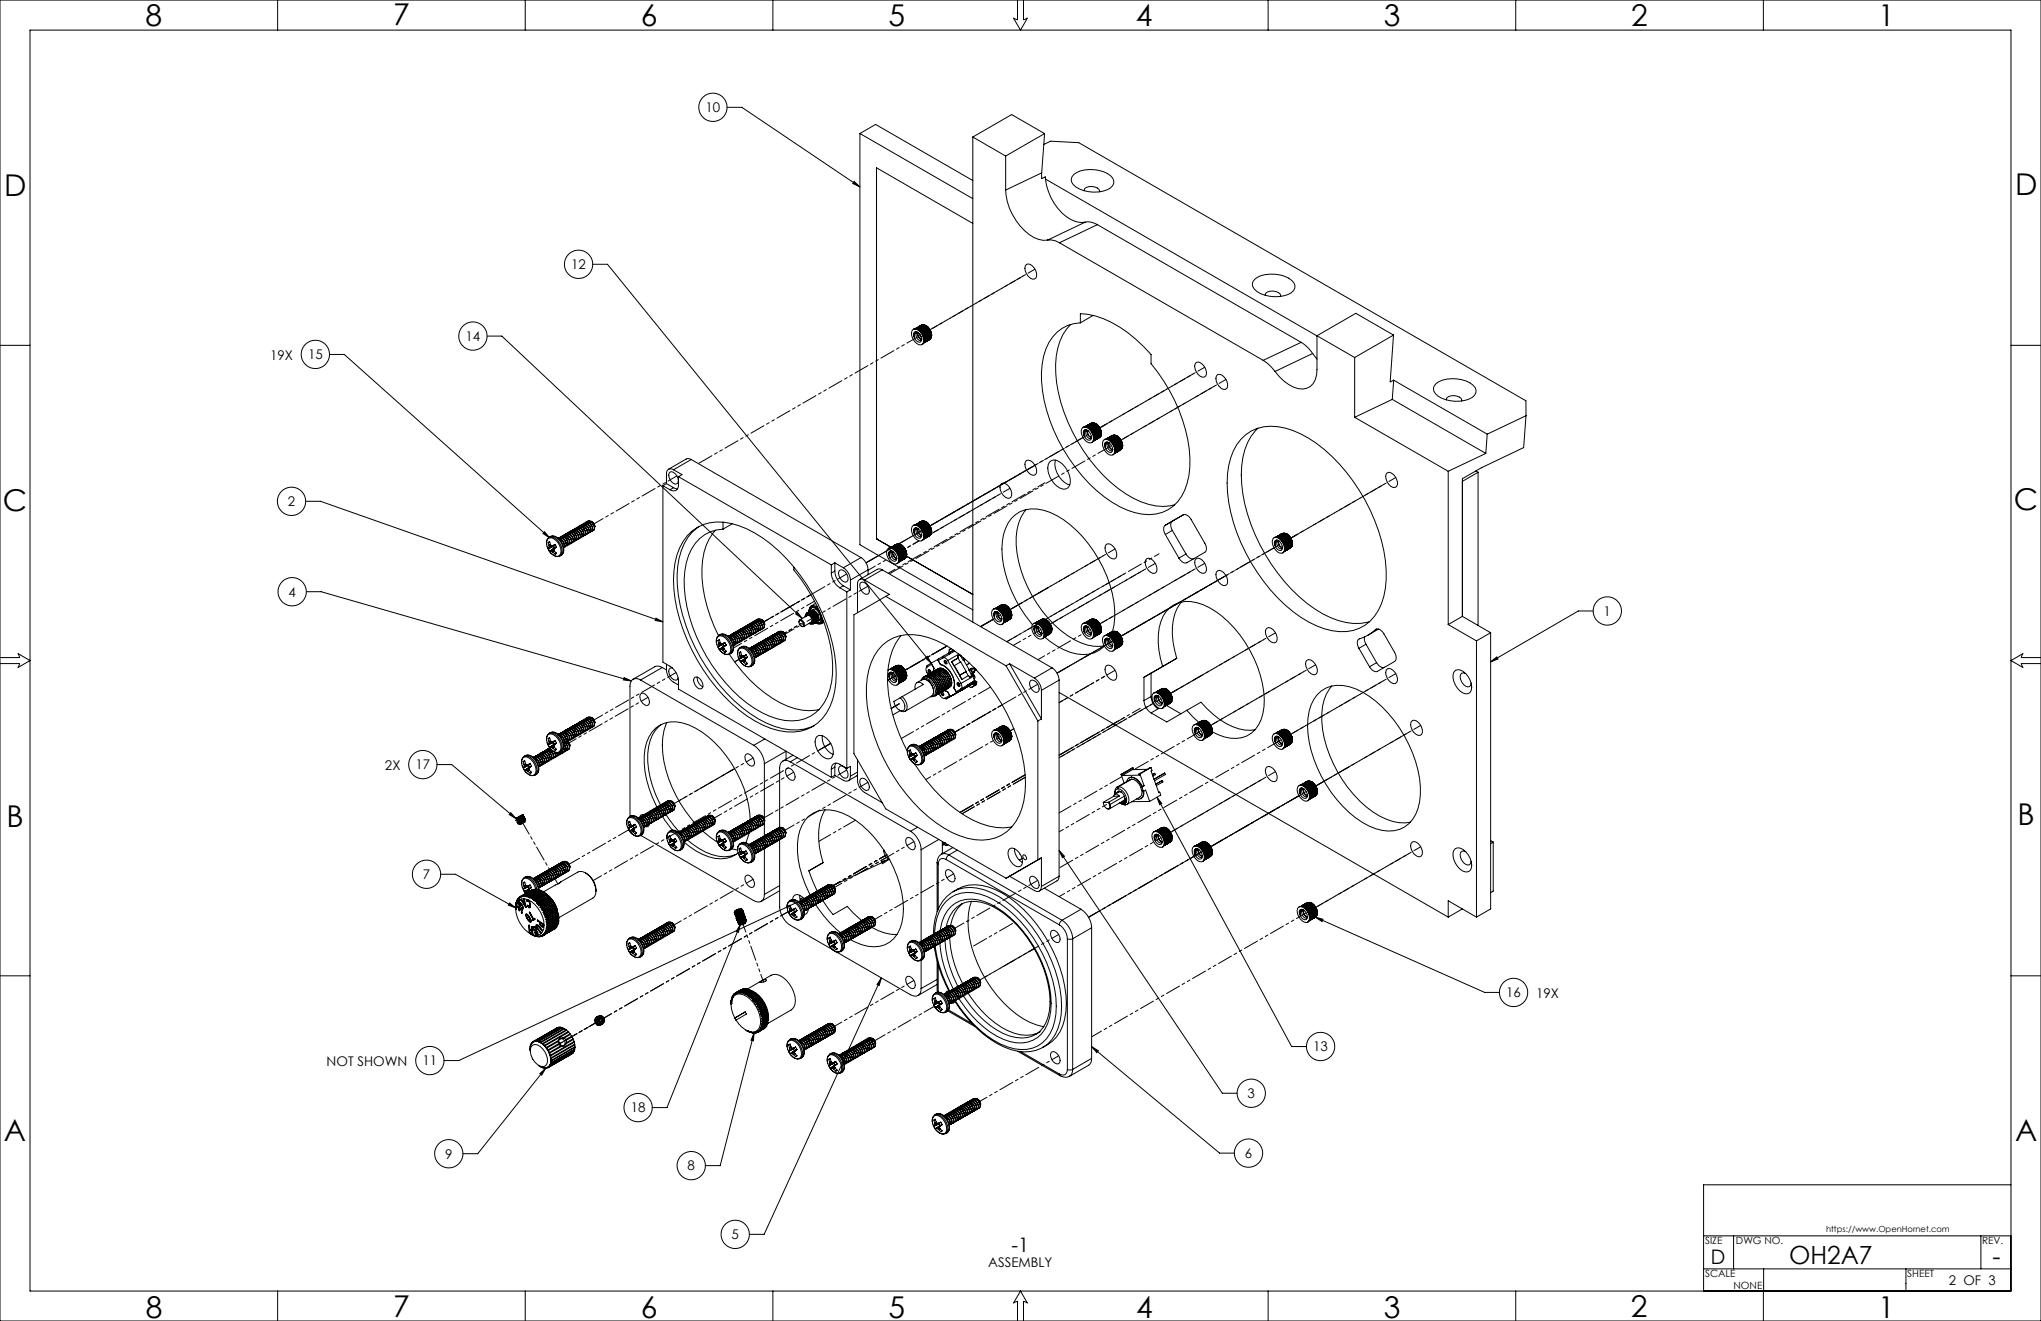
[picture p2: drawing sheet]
<svg xmlns="http://www.w3.org/2000/svg" width="864mm" height="559mm" viewBox="0 0 864 559" stroke-linecap="round" stroke-linejoin="round" font-family="sans-serif">
<defs><g id="words">
<g font-size="12.7">
<text x="61.6" y="10.9">8</text>
<text x="166.4" y="10.6">7</text>
<text x="271.1" y="10.9">6</text>
<text x="375.9" y="10.9">5</text>
<text x="480.7" y="10.9">4</text>
<text x="585.5" y="10.9">3</text>
<text x="690.2" y="11">2</text>
<text x="794.7" y="10.9">1</text>
<text x="1.8" y="83">D</text>
<text x="852.6" y="82.4">D</text>
<text x="852.2" y="215.7">C</text>
<text x="1.1" y="216.3">C</text>
<text x="2.7" y="349.7">B</text>
<text x="853.7" y="349.1">B</text>
<text x="1.6" y="482.7">A</text>
<text x="852.6" y="482.5">A</text>
<text x="61.7" y="557.6">8</text>
<text x="166.4" y="557.2">7</text>
<text x="271.2" y="557.6">6</text>
<text x="376" y="557.6">5</text>
<text x="480.7" y="557.6">4</text>
<text x="585.6" y="557.6">3</text>
<text x="690.1" y="557.2">2</text>
<text x="794.7" y="557.6">1</text>
</g>
<g font-size="10.6">
<text x="757" y="534.8">OH2A7</text>
<text x="843.1" y="535.3">-</text>
</g>
<g font-size="8.5">
<text x="428" y="529.7">-1</text>
<text x="723.9" y="534.7">D</text>
</g>
<g font-size="5.6">
<text x="298.5" y="47.4">10</text>
<text x="241.7" y="113.9">12</text>
<text x="197" y="144.2">14</text>
<text x="114.3" y="152.1">19X</text>
<text x="130.3" y="152">15</text>
<text x="121.8" y="214.1">2</text>
<text x="122.1" y="252.4">4</text>
<text x="678.5" y="260.5">1</text>
<text x="162.9" y="325.6">2X</text>
<text x="175.8" y="325.5">17</text>
<text x="178.9" y="371.9">7</text>
<text x="637.3" y="421.9">16</text>
<text x="649.9" y="422">19X</text>
<text x="555.7" y="444.7">13</text>
<text x="138.2" y="450.8">NOT SHOWN</text>
<text x="178.8" y="450.7">11</text>
<text x="527.9" y="464.5">3</text>
<text x="266.9" y="470.6">18</text>
<text x="188.4" y="490.1">9</text>
<text x="526.7" y="489.8">6</text>
<text x="290.9" y="495.1">8</text>
<text x="309.5" y="524.2">5</text>
<text x="418.1" y="535.9">ASSEMBLY</text>
<text x="824.6" y="543.6">2 OF 3</text>
</g>
<g font-size="4.2">
<text x="721.5" y="526.2">SIZE</text>
<text x="734.5" y="526.2">DWG NO.</text>
<text x="838.7" y="526.1">REV.</text>
<text x="721.5" y="540.3">SCALE</text>
<text x="733.5" y="545.3">NONE</text>
<text x="807" y="540.3">SHEET</text>
</g>
<text font-size="3.5" x="772.7" y="521.2">https://www.OpenHornet.com</text>
</g></defs>
<g fill="none" stroke="#000" stroke-width=".42">
<path d="M0 0h863.6v558.8h-863.6zM12.7 12.7h838.2v533.4h-838.2zM117.5 0v12.7M222.2 0v12.7M327 0v12.7M430.5 0v8.4l-1.7-.7 3 5 2.9-5-1.6 .7v-8.4M536.6 0v12.7M641.4 0v12.7M746.1 0v12.7M307.6 45.4h6.3l50 33.7M363.9 56.5v173.9l47.7 27.6M363.9 56.5l47.7 27.5"/>
<path d="M363.9 56.5l6.6-3.9 41.1 23.8M411.6 58l13.9 8M411.6 58v205.2M442 56.5l-16.5 9.5M442 56.5l-1.2 16.6M442 56.5l-13.9-8-16.5 9.5M361.4 76.8l2.5 2.3-3.1-1.5zM425.5 66v14.4M440.8 73.1v2.4l1.5-.7v.9M440.8 73.1l-15.3 7.3M441.6 61.1l2.9-1.4 12 .7 189.2 109.1v6.4M442.3 75.7a22.9 22.9 0 0 0 11.1 17.3l2 .8 1.9 .3 1.9-.1"/>
<path d="M442.3 75.7l130.9 75.5M454.3 73.8a13.9 13.9 0 0 1 15.7 .6 3.1 3.1 0 0 1-.3 5.2 14.1 14.1 0 0 1-15.6-1.5 2.8 2.8 0 0 1 .2-4.3zM411.6 94.5l-40.7-23.5v157M425.5 80.4a25.2 25.2 0 0 0 12 20.1l4 1.2 1.8-.1M458.8 80.7l-.1-.3a2.75 2.75 0 0 1 3.3-1.5 2.7 2.7 0 0 1 3.2 2.3M459.2 94a7.1 7.1 0 0 1 5.1 1M459.2 94l-15.9 7.6M464.3 95l86.2 49.8M464.3 95l-16 7.7M250.8 111.8h6.2l137 168.7M434.3 111.9a3.9 3.9 0 0 1 4.3 3.9l-.3 1.9a2.16 2.16 0 0 1-3.3-.9 4 4 0 0 1-.7-4.9zM443.3 101.6l3.2 .2 1.8 .9"/>
<path d="M448.3 102.7l86.2 49.7M531 118.1a13.9 13.9 0 0 1 15.6 .5 3 3 0 0 1-.3 5.3 14.1 14.1 0 0 1-15.5-1.6 2.76 2.76 0 0 1 .2-4.2zM386.5 139.3a4.4 4.4 0 0 1 4.3 5.5l-.4 .7a2.48 2.48 0 0 1-3.5-1.1 3.9 3.9 0 0 1-.4-5.1zM387.5 139l-1.1 .3M387.5 139a4.9 4.9 0 0 1 3.1 6.4l-.5 .4M387.6 138.9l.5-.4-.6 .4M388.3 138.5l-1.2 .6M388.3 138.5h.2M388.5 138.5l-1.2 .6 1.6-.6M388.5 138.5l.2 .1M388.5 138.3v.2M388.5 138.3l-.1 .1"/>
<path d="M388.7 138.2l.1 .1M388.7 138.2l-.2 .1M388.8 138.3l-.1 .1M388.8 138.1v.2M388.8 138.1l-.2 .2M388.9 138.5l-1.4 .5M388.9 138.5l.1 .1M389 138.1l.1 .2M389 138.1h-.2M389.1 138.3h-.3M389.1 138.3h.4M389.2 138.1h.2"/>
<path d="M389.2 138.1l-.1 .2M389.3 137.9l.5-.3-.9 .5M389.3 138.6l-1.6 .5M389.3 138.6l.1 .2M389.3 138.6l-1.6 .4M389.4 138.1l.1 .2M389.5 138.3l.4 .1M389.6 138.1l.2 .1M389.6 138.1l-.1 .2M389.7 138.8l-1.6 .4M389.7 138.8l.2 .2M389.7 138.8l-1.8 .3"/>
<path d="M389.8 138.2l.1 .2M389.9 138.4l.4 .2M390 138.3l.2 .1M390 138.3l-.1 .1M390.1 137.5h.2M390.1 137.5l-1.3 .6M390.1 137.5a4.1 4.1 0 0 1 4 5.4l-.6 .6M390.1 137.5l-1.4 .7M390.2 139.1l-1.6 .2M390.2 139.1l.1 .2M390.2 139.1l-1.9 .2M390.2 138.4l.1 .2"/>
<path d="M390.3 138.6l.5 .3M390.3 137.5h.2M390.3 137.5a4.1 4.1 0 0 1 3.4 5.8M390.3 137.5l-1.5 .6M390.5 138.5l.2 .1M390.5 138.5l-.2 .1M390.5 137.5h.3M390.5 137.5l-1.5 .6M390.6 139.5l-1.9 .1M390.6 139.5h-2.1M390.6 139.5l.1 .2M390.7 139.7h.1"/>
<path d="M390.7 138.6l.1 .3M390.7 139.7h-.9M390.8 138.9l.4 .3M390.8 137.5l.1 .1M390.8 137.5a4.6 4.6 0 0 1 3 5.5M390.8 137.5l-1.6 .6M390.8 139.7l-1.9 .1M390.8 139.7l.2 .2M390.9 138.8l.2 .2M390.9 138.8l-.1 .1M390.9 137.6l.3 .1M390.9 137.6l-1.5 .5"/>
<path d="M391 139.9l-1.9 .1M391 139.9v.2M391.1 139l.1 .2M391.2 139.2l.3 .4M391.2 139.2h.1M391.2 137.7l.2 .1M391.2 137.7h.1M391.2 137.7l-1.6 .4M391.2 137.7l.1 .1M391.3 139.2l.2 .2M391.4 137.8l.3 .1M391.4 137.8l-1.6 .4"/>
<path d="M391.5 139.4h1.5M391.5 139.4v.2M391.5 138.7h.2M391.5 139.6l.4 .5M391.5 139.6l.2 .1M391.6 138l.2 .1M391.6 138h.1M391.6 138l-1.6 .3M391.7 137.9v.1M391.7 139.7h1.5M391.7 139.7l.2 .2M391.8 137.7h.1"/>
<path d="M391.8 138.1l.3 .1M391.8 138.1l-1.6 .3M391.9 139.9h1.4M391.9 139.9v.2M391.9 137.7a5.3 5.3 0 0 1 2.3 4.2M392 138.3l.3 .2M392 138.3h.1M392 138.3l-1.5 .2M392.1 138.2v.1M392.3 138.5l.2 .1M392.3 138.5l-1.6 .1M392.5 138.7l-1.6 .1"/>
<path d="M392.5 138.7l.1 .2M392.5 138.6v.1M392.5 138.7h.1M392.5 138.7h-.9M392.6 138.9l-1.5 .1M392.6 138.9l.3 .1M392.9 139.2h-1.6M392.9 139.2l.1 .2M392.9 139v.1M392.9 139.1h.1M392.9 139.1l-1.7 .1M392.9 139.1v.1"/>
<path d="M393 139.4l.2 .1M393.2 139.7l.1 .2M393.2 139.5v.1M393.2 139.6h.1M393.2 139.6h-1.7M393.2 139.6v.1M393.3 139.9l.2 .2M453 137.2a23.9 23.9 0 0 0-6.3 17 67.9 67.9 0 0 0 17.2 43.7 44.2 44.2 0 0 0 25.3 16.1l3 .2 4.9-.7M462.6 133.4l-5.5 3.2M535.4 124.9l-.1-.2a2.75 2.75 0 0 1 3.3-1.6 2.7 2.7 0 0 1 3.2 2.3M0 146.1h12.7M139.4 149.9h6.3l86.9 77.6"/>
<path d="M206.1 142.2h6.2l127.1 119.4M386.9 142.7v-.3a1.34 1.34 0 0 1 1.5-1.7l-.4 .1a1.93 1.93 0 0 0-.1 2.1 1.93 1.93 0 0 0 1.9 1l.2-.7M387 140.4a2.8 2.8 0 0 1 2.5 4.2 2.79 2.79 0 0 1-2.5-4.2zM387.3 140.4a1.88 1.88 0 0 0-.4 2.3M388.4 140.7a1.09 1.09 0 0 0-1.2-.1 1.09 1.09 0 0 0-.5 1.1l.2 1M388.4 140.7l-.1 .2a1.95 1.95 0 0 0 1.7 2.5M388.5 140.7a2.06 2.06 0 0 0 1.6 2.7M389.1 141.3l.9 1.5M389.5 140.4h1.9M389.6 140.6h1.8M389.7 140.6l1.8 .1M389.9 140.9h1.8"/>
<path d="M390 141l1.7 .1M390.1 141.1l1.7 .1M390.2 141.6h1.7M390.3 141.4l1.6 .1M390.4 141.7l1.6 .1M390.5 142.1l1.5 .1M390.6 141.9l1.5 .1M390.7 142.2l1.5 .1M390.7 145.1l.8-.4-.8 .5M390.7 142.6l1.4 .1M390.8 142.5l1.4 .1M390.8 142.8l1.5 .1"/>
<path d="M390.8 143.2h1.3M390.9 143.1h1.4M391 143.3l1.3 .1M391 143.6h1.2M391 140.1h.2M391 140.1l-1.8 .1M391.2 140.1l-1.8 .1M391.2 140.1l.2 .3M391.4 140.6l.1 .1M391.4 140.4v.2M391.5 140.7l.2 .2M391.6 144.1h-.7"/>
<path d="M391.7 140.9v.2M391.7 141.1l.1 .1M391.8 144.3v.2M391.8 141.2l.1 .3M391.8 144.5l-1 .2M391.8 144.5l-1 .4M391.9 141.6l.1 .2M391.9 140.1l.3 .5M391.9 140.1l.1 .1M391.9 144.3v.2M391.9 144.5h-.1M391.9 140.1h1.6"/>
<path d="M391.9 141.5v.1M391.9 144.3l.2 .1M392 144v.2M392 141.8l.1 .2M392 142.2l.2 .1M392 144.2l-1 .1M392 144.2l-1.1 .3M392 140.2h1.5M392 140.2l.2 .2M392 144.4l-.1 .1M392.1 143.6l.1 .2M392.1 143.6l-1.2 .1"/>
<path d="M392.1 142l-.1 .2M392.1 142.7l.2 .2M392.1 143.2l.2 .2M392.2 142.3v.3M392.2 140.6l.2 .5M392.2 143.8l-1.2 .1M392.2 143.8l-1.2 .3M392.2 140.4l1.4 .1M392.2 140.4v.2M392.2 140.6l.2 .1M392.2 140.6l1.5 .1M392.2 142.6l-.1 .1"/>
<path d="M392.2 144.1l-.2 .2M392.2 143.6h-.1M392.2 144.1l.2 .1M392.2 144.1v.2M392.2 144.3l-.1 .1M392.3 142.9v.2M392.3 143.1l-.2 .1M392.3 143.4l-.1 .2M392.4 140.7l1.3 .1M392.4 140.7l.1 .3M392.4 144.3l-.3 .1M392.4 141.1l.2 .5"/>
<path d="M392.4 143.9l-.2 .2M392.4 141.1l.2 .2M392.4 143.9h.2M392.4 143.9l.1 .2M392.4 141.1l1.4 .1M392.5 141h1.3M392.5 141l-.1 .1M392.5 144.1l-.1 .1M392.5 144.1l.7-.3-.8 .4M392.6 141.3l1.2 .1M392.6 141.3l.1 .2M392.6 141.6l.1 .6"/>
<path d="M392.6 143.5l-.2 .4M392.6 141.6l.1 .2M392.6 143.5h.1M392.6 143.5l.1 .3M392.6 144.1l-.4 .2M392.6 141.6l1.3 .1M392.7 141.5l-.1 .1M392.7 141.5l1.2 .1M392.7 143.8l-.1 .1M392.7 142.2v.5M392.7 143.2l-.1 .3M392.7 142.2l.2 .2"/>
<path d="M392.7 143.2l.1 .1M392.7 142.2h1.2M392.7 142.7v.5M392.7 141.8l.1 .3M392.7 141.8l1.2 .1M392.7 142.7l.2 .2M392.8 142.1l-.1 .1M392.8 142.1h1.1M392.8 143.3l-.1 .2M392.9 142.6l-.2 .1M392.9 142.4v.2M392.9 142.4h1"/>
<path d="M392.9 142.6h1M392.9 143.1l-.2 .1M392.9 142.9v.2M393.1 143.1l-.4 .1M393.2 143.1h.1M393.5 140.2l.1 .3M393.5 140.1v.1M393.5 140.1h.1M393.5 143.5l-.9 .4M393.5 143.5l-.8 .3M393.5 140.2h.1M393.6 140.5l.1 .1"/>
<path d="M393.7 140.8l.1 .2M393.7 140.7h.1M393.7 143.2l-1 .3M393.7 140.6v.1M393.7 143.2l-.9 .1M393.7 140.7v.1M393.7 143.1v.1M393.8 141v.1M393.8 143.1h-.9M393.8 143l-.1 .1M393.8 142.8v.3M393.8 142.6l.1 .1"/>
<path d="M393.8 141.4l.1 .2M393.8 141.1l.1 .2M393.8 142.8l-.9 .1M393.8 141.1v.1M393.8 141.2l.1 .1M393.8 142.6l-1.1 .1M393.9 142.7l-.1 .1M393.9 141.6v.1M393.9 141.3l-.1 .1M393.9 142.4v.2M393.9 142.1l.1 .1M393.9 141.9v.2"/>
<path d="M393.9 141.7v.1M393.9 142.2v.1M393.9 142.3v.1M393.9 141.8v.1M393.9 141.7h.1M394 142.2l-.1 .1M394 142.2h-.1M394.2 141.9h.1M447.3 140.5a15.1 15.1 0 0 1 9.8-3.9v-3.9a37.7 37.7 0 0 1 23.5 10.8l6.4 6.5v3.8a69.4 69.4 0 0 1 16.5 40.1 26.9 26.9 0 0 1-5.2 18.4 16.7 16.7 0 0 1-18.2 4.6 50.7 50.7 0 0 1-25-19.1 67 67 0 0 1-14.4-40.2 23.5 23.5 0 0 1 6.6-17.1zM506.2 153.4a2.77 2.77 0 0 1 3.3 1.5 3.2 3.2 0 0 1 0 4.6 4.4 4.4 0 0 1-3.8-5.5zM515.1 158.5a3.9 3.9 0 0 1 4.3 4l-.3 1.8a2.16 2.16 0 0 1-3.2-.8 3.9 3.9 0 0 1-.8-5zM534.5 152.4l1.8 1.3 3.2 3.4"/>
<path d="M550.5 144.8a15.4 15.4 0 0 1 4.9 4.7M550.5 144.8l-16 7.6M555.4 149.5l1.8 2.4M555.4 149.5l-15.9 7.6M573.2 151.2v25.3M589.6 141.7l-15.9-9.2-16.5 9.5v14.4a7.8 7.8 0 0 1-4.3 7.9 12.1 12.1 0 0 1-11.6-5l-1.8-2.2M589.6 141.7l-1.4 19.8 1.5-.7M589.6 141.7l-16.4 9.5M850.9 146.1h12.7M460.2 180l-1.2 .6M460.3 179.8l-.1 .1M460.3 179.9l-1.2 .7 1.6-.6"/>
<path d="M460.3 179.9l.2 .2M460.3 179.9l-.1 .1M460.5 179.7l.2 .1M460.5 179.7l-.1 .3M460.7 179.8l-.2 .1M460.7 179.6l-.3 .1M460.7 179.6v.2M460.7 180l-1.4 .5M460.7 180h.1M460.8 179.6l.2 .1M460.8 179.6h-.1M461 179.7l-.3 .1"/>
<path d="M461 179.7h.4M461 179.6h.2M461 179.6v.1M461.2 179.6l.2 .1M461.4 179.7l.4 .1M461.4 179.6l.2 .1M461.4 179.6v.1M461.5 179.1l-.7 .5M461.5 179.1l-.4 .3M461.6 179.7l.2 .1M461.8 179.8l.4 .2M461.9 179.7l.2 .1"/>
<path d="M461.9 179.7l-.1 .1M462 179a3.5 3.5 0 0 1 3.9 3.2v2.1l-.6 .7M462 179h.1M462 179l-1.3 .6M462 179l-1.5 .7M462.1 179.8l.1 .2M462.2 179h.2M462.2 179a4.1 4.1 0 0 1 3.3 5.7M462.2 179l-1.5 .6M462.3 180l.2 .1M462.3 180h-.1M462.4 179h.2"/>
<path d="M462.4 179l-1.6 .6M462.6 179l.2 .1M462.6 179l-1.6 .6M462.6 179h.1M462.6 179a4.8 4.8 0 0 1 3.1 5.3M462.6 179l.1 .1M462.8 179.1h.3M462.8 179.1l-1.6 .5M463 179.2l.2 .1M463 179.2h.2M463 179.2l-1.6 .4M463.1 179.1l.1 .1"/>
<path d="M463.1 179.1v.1M463.2 179.3l.3 .1M463.2 179.3l-1.6 .4M463.5 179.4l.2 .2M463.5 179.4h.1M463.5 179.4l-1.6 .3M463.5 179.4v.1M463.7 179.6l.2 .1M463.7 179.6l-1.6 .2M463.7 179.2h.1M463.7 179.2a5.3 5.3 0 0 1 2.4 4.2M463.9 179.8l.2 .2"/>
<path d="M463.9 179.8h.1M463.9 179.7l.1 .1M463.9 179.8l-1.6 .2M463.9 179.7v.1M464.1 180l.2 .1M464.1 180l-1.6 .1M573.2 176.5l39.6 22.9M589.1 168.9l-15.9 7.6M589.1 168.9l39.6 22.9M589.7 160.8l39.6 22.9M589.7 160.8l-.6 8.1M607.6 162.3a13.9 13.9 0 0 1 15.6 .6 3 3 0 0 1-.2 5.2 14.1 14.1 0 0 1-15.6-1.6 2.83 2.83 0 0 1 .2-4.2z"/>
<path d="M612 169.2v-.3a2.74 2.74 0 0 1 3.2-1.5 2.71 2.71 0 0 1 3.3 2.3M645.7 175.9l-1 13.4-17.9 8.6-8 4.6v58.2M645.7 175.9l-16.4 7.8M283.6 199.7a3.5 3.5 0 0 1 3.3 4.5l-.5 .4a3.4 3.4 0 0 1-3.3-4.4zM285 198.7a1.8 1.8 0 0 0-2.1-.2 1.8 1.8 0 0 0-.9 1.9v4.2M285 198.7l3.6 2.1-1.5 .8M292.5 194.4l-1.2-.4-.9 .2-7.5 4.3M292.5 194.4l71.8 41.5M292.5 194.4l-7.5 4.3M434.3 194.8a3.9 3.9 0 0 1 4.3 4l-.3 1.8a2.16 2.16 0 0 1-3.3-.8 3.9 3.9 0 0 1-.7-5zM444 195.5a3.1 3.1 0 0 1 4.5-.1 9.7 9.7 0 0 1 4 10.1 2.71 2.71 0 0 1-4 .9 10 10 0 0 1-5-9.8zM446.6 194.6a9.5 9.5 0 0 0 6 10.5"/>
<path d="M458.3 180.8a4.4 4.4 0 0 1 4.3 5.4l-.4 .8a2.46 2.46 0 0 1-3.4-1.2 3.9 3.9 0 0 1-.5-5zM458.9 181.9a2.82 2.82 0 0 1 2.4 4.2 2.82 2.82 0 0 1-2.4-4.2zM459.1 181.9a1.98 1.98 0 0 0-.3 2.3M459.4 180.5l-1.1 .3M459.4 180.5a4.9 4.9 0 0 1 3.1 6.4l-.5 .3M459.4 180.3l.6-.3-.7 .4M460.2 182.2a1.44 1.44 0 0 0-1.4 2M460.2 182.2h-.3a1.67 1.67 0 0 0 .2 2.7l.9 .6h.4l.4-.6M460.3 182.1a1.06 1.06 0 0 0-1.3-.1 1.06 1.06 0 0 0-.5 1.2l.3 1M460.3 182.2a2.01 2.01 0 0 0 1.5 2.7M460.3 182.2a2.09 2.09 0 0 0 1.6 2.7M461.2 180.1l-1.7 .5"/>
<path d="M461.2 180.1l.1 .1M461.2 180.1l-1.7 .4M461.4 181.9h1.8M461.6 180.3l-1.7 .4M461.6 180.3l.1 .1M461.6 180.3l-1.9 .3M461.6 182.1h1.8M461.8 182.3l1.7 .1M461.8 182.5l1.7 .1M462 182.6l1.7 .1M462 180.6l-1.6 .2M462 180.6l.1 .2"/>
<path d="M462 180.6l-1.9 .1M462.1 182.8l1.7 .2M462.1 183l1.6 .1M462.2 180l.4 .3M462.3 183.1l1.6 .1M462.4 183.6h1.5M462.4 183.4l1.5 .1M462.5 180.9l-1.9 .2M462.5 180.9l-2.2 .1M462.5 180.9v.2M462.5 181.1l.2 .1M462.5 186.6l.9-.4-.8 .4"/>
<path d="M462.5 181.1l-.9 .1M462.5 183.7l1.5 .1M462.5 180.1l.1 .2M462.6 184.1l1.4 .1M462.6 183.9l1.5 .1M462.6 180.3l.4 .4M462.7 181.2l-1.9 .1M462.7 181.2l.1 .2M462.7 184.6h1.3M462.7 184.3h1.4M462.7 180.3l.3 .1M462.7 180.3h-.1"/>
<path d="M462.8 184.5l1.3 .1M462.8 184.8l1.3 .1M462.8 181.4h-1.8M462.8 181.4l.1 .2M462.8 185.1h1.3M462.9 181.6h.2M462.9 181.6l-1.9 .1M463 180.4v.3M463 180.7l.4 .4M463 180.7h.2M463.1 181.6h-1.9M463.1 181.6l.1 .3"/>
<path d="M463.2 180.7h1.5M463.2 180.7l.1 .2M463.2 182l.2 .1M463.2 181.9v.1M463.2 182l-1.8 .1M463.3 180.9h1.6M463.3 180.9l.1 .2M463.4 182.1l.1 .3M463.4 181.1l.3 .4M463.4 181.1h.2M463.4 181.1h1.6M463.5 182.6l.2 .1"/>
<path d="M463.5 185.5l-.8 .1M463.5 182.4v.2M463.6 181.1l1.4 .1M463.6 181.1l.1 .3M463.6 180.2h-.3M463.6 185.8l.1 .2M463.7 182.7l.1 .3M463.7 186l-1 .2M463.7 186l-1.1 .4M463.7 186h.1M463.7 183.1l.2 .1M463.7 181.5l.3 .6"/>
<path d="M463.7 181.4h1.5M463.7 181.4v.1M463.7 181.5l.2 .1M463.7 181.5l1.6 .1M463.8 183l-.1 .1M463.8 185.8l-1 .2M463.8 185.8h.3M463.8 185.8l-.1 .2M463.8 185.5l.1 .2M463.9 183.2v.3M463.9 183.6l.1 .2M463.9 185.7l-1.1 .1"/>
<path d="M463.9 185.7l-.1 .1M463.9 181.6l1.4 .1M463.9 181.6l.1 .3M463.9 183.5v.1M463.9 185.1h.2M463.9 185.1l.1 .2M463.9 185.1h-1.2M464 184.2l.1 .1M464 184.6l.1 .3M464 183.8l.1 .2M464 182.1l.3 .5M464 185.3h-1.2"/>
<path d="M464 185.3l-1.2 .3M464 182.1l.2 .1M464 182.1h1.5M464 185.6l-.3 .4M464 181.9l1.4 .1M464 181.9v.2M464 185.6l.2 .1M464 185.6l.1 .2M464.1 184l-.1 .2M464.1 184.3v.3M464.1 184.9v.2M464.1 184.6h-.1"/>
<path d="M464.2 182.2l1.3 .1M464.2 182.2l.1 .2M464.2 185.7l-.2 .2M464.3 182.6l.1 .5M464.3 182.6l.1 .1M464.3 182.6l1.4 .1M464.3 185.3l-.3 .3M464.3 180.2l-1.6 .1M464.3 180.2l.2 .2M464.3 182.4l1.3 .1M464.3 182.4v.2M464.3 180.2h.1"/>
<path d="M464.3 180.1l.1 .1M464.3 185.3l.1 .1M464.3 185.3v.3M464.3 180.1v.1M464.3 185.6l-.1 .1M464.3 180.2h-.9M464.4 183.1l.1 .6M464.4 182.7l1.3 .1M464.4 182.7l.1 .3M464.4 183.1l.2 .2M464.4 185.6l-.3 .2M464.4 183.1l1.3 .1"/>
<path d="M464.5 185l-.2 .3M464.5 185h.1M464.5 185v.2M464.5 180.4h-1.5M464.5 180.4l.2 .1M464.5 183l-.1 .1M464.5 183l1.2 .1M464.5 183.7l.1 .5M464.5 183.7l.2 .1M464.5 185.2l-.1 .2M464.5 183.7h1.3M464.6 184.6l-.1 .4"/>
<path d="M464.6 184.6v.2M464.6 184.2v.4M464.6 183.3v.3M464.6 183.3l1.1 .1M464.6 184.2l.1 .2M464.6 183.6l-.1 .1M464.6 183.6h1.2M464.6 184.8v.2M464.6 185.5l-.4 .2M464.7 180.7l.2 .2M464.7 180.5v.1M464.7 183.8v.3"/>
<path d="M464.7 183.8l1 .1M464.7 184.6h-.1M464.7 185.5l.3-.3-.7 .4M464.7 184.1l-.1 .1M464.7 184.1h1M464.7 184.4v.2M464.7 180.6h.1M464.7 180.6l-1.7 .1M464.7 180.6v.1M464.9 180.9l.1 .1M465 181.2l.2 .2M465 181l.1 .1"/>
<path d="M465 181.1h.1M465 181v.1M465.1 181.1l-.1 .1M465.2 181.4l.1 .1M465.2 184.6h-.6M465.3 181.7l.1 .3M465.3 185l-.9 .4M465.3 181.5v.1M465.3 185l-.8 .2M465.3 181.6h.1M465.3 181.6v.1M465.4 182l.1 .1"/>
<path d="M465.5 182.3l.1 .2M465.5 184.7l-.9 .3M465.5 182.1l.1 .1M465.5 184.7l-.9 .1M465.5 182.1h.1M465.6 184.5v.1M465.6 182.2l-.1 .1M465.6 184.6l-.1 .1M465.6 182.5l.1 .1M465.6 184.5h.1M465.6 184.5l-.9 .1M465.7 184.3l-.1 .2"/>
<path d="M465.7 182.8v.3M465.7 184.3l-1 .1M465.7 182.7h.1M465.7 183.1h.1M465.7 182.6v.1M465.7 184.1l-1.1 .1M465.7 184.1v.1M465.7 184.2v.1M465.7 184.1h.1M465.7 183.9v.2M465.7 183.4l.1 .2M465.7 182.7v.1"/>
<path d="M465.7 183.2l.1 .1M465.8 184.1l-.1 .1M465.8 183.6v.1M465.8 183.7v.1M465.8 184.1h-.1M465.8 183.8l-.1 .1M465.8 183.3l-.1 .1M465.8 183.1v.2M465.8 183.1l-.1 .1M467.3 185.9a4.4 4.4 0 0 1 4.4 4.5l-.5 1.8a2.46 2.46 0 0 1-3.5-1.2 3.9 3.9 0 0 1-.4-5.1zM467.9 187.1a2.82 2.82 0 0 1 2.4 4.2 2.82 2.82 0 0 1-2.4-4.2zM468.1 187.1a1.91 1.91 0 0 0-.4 2.2"/>
<path d="M468.3 185.7l-1.1 .3M468.3 185.7a4.9 4.9 0 0 1 3.2 6.4l-.6 .3M468.4 185.5l.5-.3-.6 .4M468.7 187.6l.5-.1a2 2 0 0 0 1.6 2.6l-.2 .4a1.7 1.7 0 0 1-2.2-2zM469.2 187.4a1.44 1.44 0 0 0-1.5 1.9M469.3 187.3a1.08 1.08 0 0 0-1.3-.1 1.08 1.08 0 0 0-.5 1.2l.2 .9M469.3 187.4a2.03 2.03 0 0 0 1.6 2.6M469.3 185.1l-1.2 .6M469.3 185.1l.2 .1M469.3 185.1l-1.3 .7M469.3 185v.1M469.3 185l-.1 .1"/>
<path d="M469.5 184.9l.2 .1M469.5 184.9l-.2 .1M469.5 185.1l-1.4 .6M469.5 185.1h.2M469.7 185l-.2 .1M469.7 184.8v.2M469.7 184.8l-.3 .1M469.7 185.1l-1.4 .6M469.7 185.1l.1 .1M469.8 184.8l.2 .1M469.8 184.8h-.1M470 184.9l-.3 .1"/>
<path d="M470 184.9h.4M470 184.7h.2M470 184.7v.2M470.1 184.5l.5-.2-.8 .4M470.1 185.2l-1.6 .5M470.1 185.2l.2 .2M470.2 184.7l.2 .2M470.4 187h1.8M470.4 184.9l.3 .1M470.4 184.8l.2 .1M470.4 184.8v.1M470.6 187.3h1.8"/>
<path d="M470.6 185.4l-1.7 .4M470.6 185.4l.1 .2M470.6 185.4l-1.9 .4M470.6 184.9l.1 .1M470.7 187.5l1.8 .1M470.7 185l.5 .2M470.8 187.7h1.7M470.9 184.9l.2 .1M470.9 184.9l-.2 .1M470.9 187.8l1.7 .1M471 184.2h.1M471 184.2l-1.3 .6"/>
<path d="M471 184.2a4.1 4.1 0 0 1 3.9 5.3l-.6 .6M471 184.2l-1.5 .7M471 185.7l-1.6 .3M471 185.7l.1 .2M471 185.7l-1.9 .2M471.1 185l.1 .2M471.1 188.2l1.6 .1M471.1 188l1.7 .1M471.2 185.2l.4 .3M471.2 184.2h.1M471.2 184.2a4.1 4.1 0 0 1 3.3 5.7M471.2 184.2l-1.5 .6"/>
<path d="M471.2 188.3l1.7 .1M471.3 185.1l.2 .2M471.3 185.1l-.1 .1M471.3 184.2h.3M471.3 184.2a4.5 4.5 0 0 1 3.4 5.3M471.3 184.2l-1.5 .6M471.3 188.7l1.6 .1M471.4 188.6l1.5 .1M471.4 186.1l-1.9 .2M471.4 186.1l-2.1 .1M471.4 186.1l.1 .2M471.5 186.3h.1"/>
<path d="M471.5 188.9l1.5 .1M471.5 185.3l.1 .2M471.5 191.8l.8-.4-.7 .4M471.5 186.3l-.9 .1M471.5 189.3h1.4M471.6 189.1l1.4 .1M471.6 185.5l.4 .3M471.6 184.2l.2 .1M471.6 184.2h.1M471.6 184.2l-1.6 .5M471.6 186.3l-1.8 .2M471.6 186.3l.2 .2"/>
<path d="M471.6 184.2l.1 .1M471.7 189.4l1.4 .1M471.7 189.8h1.3M471.7 189.7l1.4 .1M471.7 185.5l.2 .1M471.7 185.5h-.1M471.8 184.3h.3M471.8 184.3l-1.6 .4M471.8 186.5l-1.8 .1M471.8 186.5l.1 .3M471.8 190h1.3M471.8 190.3h1.2"/>
<path d="M471.9 186.8h.1M471.9 186.8l-1.9 .1M471.9 185.6l.1 .2M472 185.8l.4 .5M472 185.8h.1M472 186.8h-1.8M472 186.8l.2 .2M472 184.4l.2 .1M472 184.4h.1M472 184.4l-1.6 .4M472.1 184.3h.1M472.1 184.3v.1"/>
<path d="M472.1 185.8l.2 .3M472.2 187.2l.2 .1M472.2 187v.2M472.2 184.5l.3 .1M472.2 184.5l-1.6 .4M472.2 187.2l-1.8 .1M472.3 186.1h1.5M472.3 186.1l.1 .2M472.4 187.3l.1 .3M472.4 186.3l.3 .4M472.4 186.3h.1M472.4 186.3h1.6"/>
<path d="M472.4 184.6l.3 .1M472.4 184.6h.1M472.4 184.6l-1.5 .3M472.4 190.7l-.7 .1M472.5 187.6v.1M472.5 187.7l.1 .2M472.5 184.6h.1M472.5 186.3h1.5M472.5 186.3l.2 .2M472.5 185.4h-.2M472.6 191v.2M472.6 187.9l.2 .2"/>
<path d="M472.6 191.2l-.9 .2M472.6 191.2l-1 .4M472.6 184.4a5.3 5.3 0 0 1 2.5 4.2M472.6 191.2h.1M472.7 184.7l.2 .2M472.7 184.7l-1.6 .3M472.7 188.3l.2 .1M472.7 186.5l1.4 .1M472.7 186.5v.2M472.7 186.7l.3 .6M472.7 186.7l.2 .1M472.7 191v.2"/>
<path d="M472.7 186.7l1.6 .1M472.8 188.1l-.1 .2M472.8 191l-1.1 .2M472.8 191l.1 .1M472.8 190.6l.1 .3M472.9 188.4v.3M472.9 188.8l.1 .2M472.9 190.9l-1.1 .1M472.9 190.9l-.1 .1M472.9 186.8l1.4 .1M472.9 186.8l.1 .3M472.9 185l.2 .1"/>
<path d="M472.9 185h.1M472.9 185l-1.6 .1M472.9 190.9h-.1M472.9 191l-.2 .2M472.9 190.3h.1M472.9 190.3l.1 .2M472.9 184.9l.1 .1M472.9 190.3h-1.2M472.9 184.9v.1M472.9 188.7v.1M472.9 189.3l.2 .2M473 189.8l.1 .2"/>
<path d="M473 189v.2M473 187.3l.3 .5M473 190.5h-1.2M473 190.5l-1.2 .2M473 187.1h1.4M473 187.1v.2M473 187.3l.2 .1M473 187.3h1.5M473 189.2l-.1 .1M473 190.8l-.1 .1M473 190.8l.2 .1M473 190.8v.2"/>
<path d="M473 191l-.1 .1M473.1 189.5v.3M473.1 189.8h-.1M473.1 190l-.1 .3M473.1 185.1l.2 .1M473.1 185.1l-1.6 .2M473.2 187.4l1.3 .1M473.2 187.4l.1 .2M473.2 190.9l-.2 .2M473.3 187.8l.1 .5M473.3 190.5l-.3 .3M473.3 187.8l.1 .1"/>
<path d="M473.3 190.5l.1 .1M473.3 190.5v.2M473.3 187.8l1.4 .1M473.3 185.3l-1.6 .2M473.3 185.3l.2 .3M473.3 187.6l1.3 .1M473.3 187.6v.2M473.3 185.3h.1M473.3 185.2l.1 .1M473.3 185.2v.1M473.3 190.7l-.1 .2M473.3 190.7l.7-.3-.8 .5"/>
<path d="M473.3 185.3l-.9 .1M473.4 187.9l1.3 .1M473.4 187.9l.1 .3M473.4 188.3l.1 .5M473.4 190.2l-.1 .3M473.4 188.3l.2 .2M473.4 190.2h.2M473.4 190.2l.1 .2M473.4 190.8l-.4 .2M473.4 188.3h1.3M473.5 185.6h-1.6M473.5 185.6l.2 .1"/>
<path d="M473.5 188.2l-.1 .1M473.5 188.2l1.2 .1M473.5 190.4l-.1 .2M473.5 188.8l.1 .5M473.5 189.8l-.1 .4M473.5 188.8l.2 .2M473.5 189.8l.1 .2M473.5 188.8h1.2M473.6 189.3l-.1 .5M473.6 188.5v.2M473.6 188.5l1.1 .1M473.6 189.3l.1 .2"/>
<path d="M473.6 188.7l-.1 .1M473.6 188.7l1.1 .1M473.6 190v.2M473.7 185.8h-1.6M473.7 185.8l.1 .3M473.7 185.8h.1M473.7 185.7v.1M473.7 189.3h-.1M473.7 189v.3M473.7 189l1 .1M473.7 189.3h1M473.7 189.8h-.2"/>
<path d="M473.7 189.5v.3M473.7 185.8h-1.7M473.8 186.1l.2 .1M474 186.3l.1 .3M474 186.2l.1 .1M474 186.2v.1M474 186.3h.1M474.1 186.3h-.1M474.1 186.6l.2 .1M474.2 189.7l-.7 .1M474.3 186.9l.1 .2M474.3 186.7v.1"/>
<path d="M474.3 186.8h.1M474.3 190.2l-.9 .4M474.3 190.2l-.8 .2M474.3 186.8v.1M474.4 187.1l.1 .2M474.4 190l-.1 .2M474.4 190l-.8 .2M474.5 187.5l.1 .2M474.5 187.3l.1 .1M474.5 189.9l-.1 .1M474.5 189.9l-.9 .1M474.5 187.3h.1"/>
<path d="M474.6 187.4l-.1 .1M474.6 189.8l-.1 .1M474.6 189.7v.1M474.6 189.7h.1M474.6 187.7l.1 .1M474.6 189.7l-.9 .1M474.7 189.5l-.1 .2M474.7 188v.3M474.7 189.5h-1M474.7 187.9h.1M474.7 188.3h.1M474.7 187.9v.1"/>
<path d="M474.7 187.8v.1M474.7 189.3h.1M474.7 189.3h-1.1M474.7 189.3v.1M474.7 189.4v.1M474.7 189.1v.2M474.7 188.8h.1M474.7 188.6v.2M474.7 188.3l.1 .2M474.7 188.8l.1 .1M474.8 188.5l-.1 .1M474.8 188.3v.2"/>
<path d="M474.8 188.3h-.1M474.8 188.9l-.1 .2M474.8 188.8v.1M474.8 188.8h-.1M525.1 185.8a17.8 17.8 0 0 1 18.7-4.7 52 52 0 0 1 25.9 18.7 74.8 74.8 0 0 1 16.8 41.4 28.2 28.2 0 0 1-6.7 21.5 18.5 18.5 0 0 1-19.4 3.3 57.1 57.1 0 0 1-28.5-24 68 68 0 0 1-12.5-41.4 26 26 0 0 1 5.7-14.8zM532.3 181.1a23.8 23.8 0 0 0-6.9 16 69.2 69.2 0 0 0 15.2 45.3 55.3 55.3 0 0 0 25.8 20.1 22.2 22.2 0 0 0 13.1 .5M612.8 199.4v64.8M624.5 199.2l.9 .6M625.4 199.8l-6.6 3.8M625.4 199.8v64.8M628.7 191.8l-15.9 7.6M629.3 183.7l-.6 8.1"/>
<path d="M129.3 212.1h6.3l144.9 51M280.5 205.5v74.6a10.8 10.8 0 0 1 5.5 4.4l.5 .9a11.5 11.5 0 0 1 .6 6.1l64.7 37.3M280.5 205.5l3 1.7M282 204.6l3 1.7M282 204.6l-1.5 .9M285 206.3l1.7 .5M285 206.3l-1.5 .9M287.1 201.6v3.5a2.2 2.2 0 0 1-1.1 2.3 2.2 2.2 0 0 1-2.5-.2M287.1 201.6l64.7 37.4M423.8 204.6a2.76 2.76 0 0 1 3.3 1.5 4 4 0 0 1 .6 4.2 2.16 2.16 0 0 1-3.2-.8 4 4 0 0 1-.7-4.9zM434.2 215.5a20.3 20.3 0 0 0-4.2 15 52.9 52.9 0 0 0 24.5 40.1 19.3 19.3 0 0 0 12.7 2.6M500.6 217.8a3 3 0 0 1 3.4 2l5.8 10a2.92 2.92 0 0 1 0 3.8l-7.6 4.4a3 3 0 0 1-3.4-1.9"/>
<path d="M500.6 217.8l-7.5 4.4M500.7 217.8l-4.7 2.7M587 200a3.2 3.2 0 0 1 3.9 2.7 2.41 2.41 0 0 1-.6 3.5 4.5 4.5 0 0 1-3.8-5.6zM230.4 224.9l2.2 2.6-2.9-1.8zM231.6 228.1a2.25 2.25 0 0 1 3.5 .4 5 5 0 0 1 1.6 6.5 2.82 2.82 0 0 1-3.8-1.2l-1.1-1.8a4.6 4.6 0 0 1-.2-3.9zM232 229.5l.6-.4 .3 1.3M232 229.5l.3 1.3M232 232.1l.6 1.1M232.3 230.8l.1 .6M232.3 231.8h.1M232.3 231.8l-.3 .3M232.4 227.2a4.3 4.3 0 0 1 4.8 3.3 3.6 3.6 0 0 1-.3 4.7 3.9 3.9 0 0 1-4.7-2.5"/>
<path d="M232.4 231.4v.1M232.4 231.5l-.1 .3M232.4 227.2a2.46 2.46 0 0 0-1.1 3M232.7 229.4l-.7 .1M232.9 226.9l-.5 .3M232.9 230.4l.4 .4M233 233l-.4 .2M233 226.9a4.3 4.3 0 0 1 4.8 3.3 3.8 3.8 0 0 1-.3 4.7l-.6 .3M233 233h.1M233 226.9h-.1M233 230.4l-.7 .4M233 226.9a4.5 4.5 0 0 1 5.2 3.5 3.5 3.5 0 0 1-.8 4.4"/>
<path d="M233 233h.4M233.3 230.8h.1M233.4 233v.1M233.4 230.9h.5M233.4 233.1l.5 .4M233.5 230.9l-1.1 .5M233.7 230.9l-1.3 .6M233.9 230.9l.1-.1a.69 .69 0 0 1 1.1-.2 .69 .69 0 0 1-.1 1.1l-.4 .3M233.9 233.5h.1M233.9 233.5l1 .9M234 231.1l.4 .8M234 231.1l-2 1"/>
<path d="M234.3 231h.1M234.3 231l-.3 .1M234.3 231l-2 .8M234.3 232.5l.2 .6M234.3 232.5l-.9 .6M234.4 232.3l-1 .7M234.4 230.6l-.1 .4M234.4 231.9l-1.8 1.3M234.5 232l-.2 .5M234.5 233.1h.1M234.6 233.1l.9 .9-.6 .4M234.6 232h-.1"/>
<path d="M234.6 233.1l-.7 .4M234.7 231.7l-.3 .2M234.7 231.7l-1.7 1.3M234.7 231.7h.2M234.7 231.7h.1M234.9 230.4l-1 .5M235.3 233.9l-.4 .5M235.4 231.4l-.8 .6M236 228l.4-.5a2.12 2.12 0 0 1 2.5 1.2M236.3 227.8a2.36 2.36 0 0 1 2 1.3M236.3 227.8l1.3 .6 .6 .7M236.4 227.5a1.88 1.88 0 0 1 2.6 1.1"/>
<path d="M236.5 228.2a2.01 2.01 0 0 1 2.3 2M236.8 227.5l.4-.4a2.04 2.04 0 0 1 2.5 1.1M237.2 227a1.84 1.84 0 0 1 2.6 1.2M237.2 227.8a2 2 0 0 1 2.3 2M237.5 227.1l.4-.5a2.18 2.18 0 0 1 2.6 1.2M237.9 226.6a1.84 1.84 0 0 1 2.6 1.2M238 227.4a1.99 1.99 0 0 1 2.3 1.9M238.2 229.1a1.98 1.98 0 0 1 .2 2.6M238.3 229.1a2.03 2.03 0 0 1 .2 2.6M238.3 229.1h-.1M238.8 226.9a2.05 2.05 0 0 1 2.2 2M238.9 228.7a2.06 2.06 0 0 1 .3 2.6h-.8"/>
<path d="M239 226.2l.4-.4a2.12 2.12 0 0 1 2.5 1.2M239 228.6a1.9 1.9 0 0 1 .1 2.7M239 228.6l-.1 .1M239.4 225.7a1.88 1.88 0 0 1 2.6 1.2M239.5 226.5a2.05 2.05 0 0 1 2.3 2M239.7 225.8l.5-.4a2.04 2.04 0 0 1 2.5 1.1M239.8 228.2a1.65 1.65 0 0 1 .1 2.7 2.05 2.05 0 0 0-.2-2.7M239.8 228.2h-.1M240.2 225.3a1.88 1.88 0 0 1 2.6 1.2M240.2 226.1a2 2 0 0 1 2.3 1.9M240.5 227.8a1.6 1.6 0 0 1-.3 2.7l-.3-.1M240.5 225.4l.4-.5a2.12 2.12 0 0 1 2.5 1.2"/>
<path d="M240.5 227.8a1.71 1.71 0 0 1 .2 2.7M240.5 227.8h.1M241 225.7a1.99 1.99 0 0 1 2.3 1.9M241 224.8v.1a2.12 2.12 0 0 1 2.5 1.2M241.2 227.4a1.62 1.62 0 0 1-.3 2.7l-.2-.1M241.3 227.3a2.02 2.02 0 0 0-2.6-1.1 2.12 2.12 0 0 1 2.5 1.2M241.3 224.9l.4-.4a2.18 2.18 0 0 1 2.5 1.2M241.3 227.3a1.92 1.92 0 0 1 .2 2.7h-.1M241.3 227.3l-.1 .1M241.7 224.5l.1-.1a2.1 2.1 0 0 1 2.5 1.2M241.8 225.2a2.05 2.05 0 0 1 2.2 2M241.9 227a2.06 2.06 0 0 1 .3 2.6h-.8"/>
<path d="M242 226.9a1.9 1.9 0 0 1 .1 2.7M242 226.9l-.1 .1M242.5 224.8a2.05 2.05 0 0 1 2.3 1.9M242.7 226.5a1.62 1.62 0 0 1-.3 2.7l-.3-.1M242.8 226.5a1.9 1.9 0 0 1 .1 2.7M242.8 226.5h-.1M243.2 224.4a1.95 1.95 0 0 1 2.3 1.9M243.4 226.1a1.58 1.58 0 0 1-.2 2.7l-.3-.1M243.5 226.1a1.65 1.65 0 0 1 .1 2.6M243.5 226.1h-.1M244 223.9a2 2 0 0 1 2.3 1.9M244.2 225.7a1.6 1.6 0 0 1-.3 2.7l-.2-.1"/>
<path d="M244.3 225.6a1.67 1.67 0 0 1 .1 2.7M244.3 225.6l-.1 .1M244.8 223.5a2.05 2.05 0 0 1 2.2 1.9M244.9 225.2a1.59 1.59 0 0 1-.2 2.7l-.3-.1M245 222.8l.4-.5a2.18 2.18 0 0 1 2.5 1.2M245 225.2a2.07 2.07 0 0 0-2.6-1.2 2.12 2.12 0 0 1 2.5 1.2M245 225.2a1.91 1.91 0 0 1 .2 2.6M245 225.2h-.1M245.3 227.8l-.2 .1M245.4 222.3a1.84 1.84 0 0 1 2.6 1.1M245.5 223.1a2.05 2.05 0 0 1 2.3 1.9M245.7 224.8a1.62 1.62 0 0 1-.3 2.7l-.3-.1"/>
<path d="M245.7 222.4l.4-.5a2.07 2.07 0 0 1 2.6 1.2M245.8 224.8a2.15 2.15 0 0 0-2.6-1.2 2.12 2.12 0 0 1 2.5 1.2M245.8 224.8a1.9 1.9 0 0 1 .1 2.6M245.8 224.8h-.1M246.2 221.9a1.88 1.88 0 0 1 2.6 1.1M246.2 222.6a1.99 1.99 0 0 1 2.3 2M246.4 224.4a1.62 1.62 0 0 1-.2 2.7l-.2-.1M246.5 224.3a2.09 2.09 0 0 0-2.6-1.1 2.1 2.1 0 0 1 2.5 1.2M246.5 224.3a1.65 1.65 0 0 1 .1 2.7M246.5 224.3l-.1 .1M247 222.2a2 2 0 0 1 2.3 1.9h-.1M247.2 223.9a1.6 1.6 0 0 1-.3 2.8l-.2-.1"/>
<path d="M247.3 223.9a2.02 2.02 0 0 0-2.6-1.2 2.16 2.16 0 0 1 2.5 1.2M247.3 223.9a1.67 1.67 0 0 1 .1 2.7M247.3 223.9h-.1M247.7 221.8a2.06 2.06 0 0 1 2.3 1.9M247.9 223.5a1.59 1.59 0 0 1-.2 2.7l-.3-.1M248 221.1l.4-.5a2.18 2.18 0 0 1 2.5 1.2M248 223.4a1.98 1.98 0 0 1 .2 2.7h-.1M248 223.4l-.1 .1M248.4 220.6a1.84 1.84 0 0 1 2.6 1.1M248.5 221.3a2.05 2.05 0 0 1 2.3 2M248.7 223.1a1.62 1.62 0 0 1-.3 2.7l-.3-.1M248.8 223a1.9 1.9 0 0 1 .1 2.7"/>
<path d="M248.8 223l-.1 .1M249.2 220.4a1.86 1.86 0 0 1 2.1 1.1M249.2 220.9a1.49 1.49 0 0 1 1.8 .8M249.4 222.6a1.62 1.62 0 0 1-.2 2.8l-.3-.2M249.5 222.6a2.12 2.12 0 0 0-2.6-1.2 2.12 2.12 0 0 1 2.5 1.2M249.5 222.6a1.91 1.91 0 0 1 .1 2.7M249.5 222.6h-.1M250.2 222.2a1.62 1.62 0 0 1-.3 2.7l-.3-.1M250.3 222.1a2.02 2.02 0 0 0-2.6-1.1 2.1 2.1 0 0 1 2.5 1.2M250.3 222.1a2.03 2.03 0 0 1 .2 2.7h-.1M250.3 222.1l-.1 .1M250.3 220.5l.9 .7 .5 1.7-.4-1.4"/>
<path d="M250.9 221.8a1.62 1.62 0 0 1-.1 2.7M251 221.7a1.77 1.77 0 0 1 0 2.7M251 221.7l-.1 .1M251.3 221.5l-.3 .2M290.8 226.6a19.2 19.2 0 0 1 21.9-4.2 57.5 57.5 0 0 1 25.8 20.8 73.9 73.9 0 0 1 15.3 41.9 26.9 26.9 0 0 1-7.8 20.7 18.5 18.5 0 0 1-16.6 3.2 51.5 51.5 0 0 1-26.2-18.1 76.6 76.6 0 0 1-18.2-45.5 28.1 28.1 0 0 1 5.8-18.8zM295.8 222.7a20.4 20.4 0 0 0-8.5 13.5 57.1 57.1 0 0 0 4.7 33.1 74.3 74.3 0 0 0 28.9 34.8 26.4 26.4 0 0 0 22.1 3.5l1.5-.6M302.8 224.3a23.9 23.9 0 0 0-5.8 16.3 59.5 59.5 0 0 0 7 28.3M305.9 223.8a16.7 16.7 0 0 0-15.5 14.2 51.9 51.9 0 0 0 4.3 31.3 66.8 66.8 0 0 0 27.8 32.3 21.8 21.8 0 0 0 20.5 1.4 19.6 19.6 0 0 0 8.9-14.6 57.6 57.6 0 0 0-8.3-36l-4.9-7.7-2.8-3.6v-1.3M305.9 220.9v2.9M309.9 221.5l-4 2.3M351.8 239v3.4M353.2 238.1l3.6 2.1"/>
<path d="M353.2 238.1v3.4M353.2 238.1l-1.4 .9M364.3 235.9a6.6 6.6 0 0 1 3 5.2M364.3 235.9l-7.5 4.3M370.9 228h.1M370.9 228l6.1 3.5M375.9 232a4.4 4.4 0 0 1 4.4 4.4l-.5 1.8a2.46 2.46 0 0 1-3.4-1.1 4 4 0 0 1-.5-5.1zM376.5 233.1a2.82 2.82 0 0 1 2.4 4.2 2.82 2.82 0 0 1-2.4-4.2zM376.7 233.1a1.95 1.95 0 0 0-.3 2.3M376.9 231.7l-1.1 .3M376.9 231.7a4.9 4.9 0 0 1 3.2 6.4l-.5 .3M377 231.5l.6-.3-.7 .4"/>
<path d="M377.4 233.5h.4a2 2 0 0 0 1.6 2.6l-.1 .4a1.96 1.96 0 0 1-2.1-2.7zM377.8 233.4a1.41 1.41 0 0 0-1.4 2M377.9 233.5l.1 1.3a1.5 1.5 0 0 0 1.5 1.3M377.9 233.3a1.09 1.09 0 0 0-1.3-.1 1.09 1.09 0 0 0-.5 1.2l.3 1M377.9 231.1l-1.2 .6M377.9 231.1l.2 .2M377.9 231.1l-1.3 .7M378 231v.2M378 231l-.2 .1M378.1 230.9l.2 .1M378.1 230.9l-.1 .1M378.1 231.1l-1.3 .6"/>
<path d="M378.1 231.1h.3M378.3 231l-.2 .1M378.3 230.9v.1M378.3 230.8l-.3 .2M378.4 231.1l-1.5 .6M378.4 231.1v.1M378.5 230.8l.1 .1M378.5 230.8l-.2 .1M378.6 230.9l-.3 .1M378.6 230.9l.4 .1M378.6 230.8h.2M378.6 230.8v.1"/>
<path d="M378.8 231.2l-1.6 .6M378.8 231.2l.1 .3M378.8 231.2l-1.7 .5M378.8 230.8l.2 .2M379 231l.4 .1M379.1 230.8l.1 .1M379.1 230.8l-.1 .2M379.1 230.4l-.7 .4M379.1 230.3l-.4 .2M379.2 233.3h1.8M379.2 231.5l-1.7 .4M379.2 231.5l.1 .2"/>
<path d="M379.2 231.5l-1.9 .3M379.2 230.9l.2 .2M379.4 233.5l1.7 .1M379.4 231.1l.4 .1M379.4 233.8h1.7M379.5 231h.2M379.5 231l-.1 .1M379.6 233.8l1.6 .1M379.6 230.2a4.1 4.1 0 0 1 3.9 5.3l-.6 .8M379.6 230.2h.2M379.6 230.2l-1.3 .6M379.6 230.2l-1.5 .7"/>
<path d="M379.6 231.7l-1.6 .3M379.6 231.7l.1 .3M379.6 231.7l-1.9 .3M379.7 231l.1 .2M379.7 234.2l1.6 .1M379.7 234.1h1.7M379.8 231.2l.4 .3M379.8 230.2h.2M379.8 230.2a4.1 4.1 0 0 1 3.3 5.8M379.8 230.2l-1.5 .7M379.9 234.4l1.6 .1M379.9 231.2l.2 .1"/>
<path d="M379.9 231.2h-.1M380 230.2h.3M380 230.2l-1.5 .6M380 230.2h.2M380 234.8h1.5M380 234.6l1.6 .1M380 232.1l-1.8 .2M380 232.1l-2 .1M380 232.1l.1 .2M380.1 232.3h.2M380.1 234.9l1.5 .1M380.1 231.3l.1 .2"/>
<path d="M380.1 232.3l-.9 .1M380.2 235.3l1.4 .1M380.2 230.2l.2 .1M380.2 230.2l.1 .1M380.2 230.2l-1.6 .6M380.2 235.2l1.5 .1M380.2 231.5l.4 .4M380.2 230.2a4.6 4.6 0 0 1 3.1 5.3M380.3 232.3l-1.9 .2M380.3 232.3l.1 .3M380.3 230.2v.1M380.3 235.5h1.4"/>
<path d="M380.3 235.8l1.3 .1M380.4 235.7l1.3 .1M380.4 231.5l.1 .2M380.4 231.5h-.2M380.4 230.3l.3 .1M380.4 230.3l-1.6 .5M380.4 232.6l-1.8 .1M380.4 232.6l.1 .2M380.4 236h1.3M380.4 236.3h1.3M380.5 232.8h.1M380.5 232.8l-1.8 .1"/>
<path d="M380.5 231.7l.1 .2M380.6 237.7l.4-.3-.9 .4M380.6 237.6l-.4 .2M380.6 231.9l.4 .4M380.6 231.9h.2M380.6 232.8l-1.8 .1M380.6 232.8l.2 .2M380.6 230.4l.2 .1M380.6 230.4h.2M380.6 230.4l-1.5 .4M380.7 230.4h.1M380.8 231.9l.2 .2"/>
<path d="M380.8 233l-1.8 .1M380.8 233.3h.2M380.8 233v.3M380.8 230.5l.3 .1M380.8 230.5l-1.6 .4M380.8 233.3h-1.7M380.9 231.4h.3M381 233.3l.1 .3M381 232.1h1.4M381 232.1v.2M381 232.3l.3 .5M381 232.3h.1"/>
<path d="M381.1 230.6l.2 .2M381.1 230.6h.1M381.1 230.6l-1.6 .4M381.1 236.7l-.8 .1M381.1 233.6v.2M381.1 233.8l.1 .1M381.1 230.6v.1M381.1 232.3l1.5 .1M381.1 232.3l.2 .3M381.2 237v.2M381.2 233.9l.2 .2M381.2 237.2l-.9 .3"/>
<path d="M381.2 237.2l-1 .4M381.2 230.4a5.3 5.3 0 0 1 2.5 4.2M381.3 230.8l.2 .1M381.3 230.8l-1.6 .2M381.3 234.3l.2 .2M381.3 232.8l.3 .5M381.3 232.6h1.5M381.3 232.6v.2M381.3 232.8h.2M381.3 232.8h1.6M381.4 234.1l-.1 .2M381.4 237.2h-.2"/>
<path d="M381.4 236.7l.1 .2M381.5 234.5l.1 .2M381.5 234.8l.1 .2M381.5 236.9l-1.1 .1M381.5 236.9l-1.1 .3M381.5 232.8l1.4 .1M381.5 232.8l.1 .3M381.5 231l.2 .1M381.5 231h.1M381.5 230.9l.1 .1M381.5 231l-1.6 .2M381.5 236.9l-.1 .1"/>
<path d="M381.5 230.9v.1M381.5 237.1l-.1 .1M381.5 236.3l.1 .2M381.5 236.3h-1.2M381.6 234.7l-.1 .1M381.6 235.4l.1 .1M381.6 235.9l.1 .1M381.6 235l.1 .3M381.6 233.3l.3 .5M381.6 236.5h-1.1M381.6 236.5l-1.2 .3M381.6 233.1l1.4 .1"/>
<path d="M381.6 233.1v.2M381.6 233.3l.2 .1M381.6 233.3h1.5M381.7 235.3l-.1 .1M381.7 236.8l-.2 .1M381.7 236.3h-.2M381.7 236.8l.1 .1M381.7 236.8v.2M381.7 237l-.2 .1M381.7 235.5v.3M381.7 235.8l-.1 .1M381.7 236v.3"/>
<path d="M381.7 231.1l.2 .2M381.7 231.1l-1.6 .2M381.8 233.4l1.3 .1M381.8 233.4l.1 .2M381.8 236.9l-.2 .2M381.9 233.8l.2 .6M381.9 236.6l-.2 .2M381.9 233.8l.1 .2M381.9 236.6h.2M381.9 236.6v.2M381.9 233.8l1.4 .1M381.9 231.4l-1.5 .1"/>
<path d="M381.9 231.4l.2 .2M381.9 233.6l1.3 .2M381.9 233.6v.2M381.9 231.3l.1 .1M381.9 236.8l-.1 .1M381.9 236.8l.8-.3-.9 .4M382 231.4h.1M382 231.4l-1 .1M382 231.4h-.1M382 234h1.3M382 234l.1 .2M382.1 234.4l.1 .5"/>
<path d="M382.1 236.2l-.2 .4M382.1 234.4l.1 .1M382.1 236.2h.1M382.1 236.2v.2M382.1 236.8l-.4 .2M382.1 234.4h1.3M382.1 231.6l-1.6 .1M382.1 231.6l.2 .1M382.1 234.2v.2M382.1 234.2l1.2 .1M382.1 236.4v.2M382.2 234.9v.5"/>
<path d="M382.2 235.8l-.1 .4M382.2 234.9l.1 .2M382.2 235.8l.1 .2M382.2 234.9h1.2M382.2 235.4v.4M382.2 234.5l.1 .3M382.2 234.5l1.2 .1M382.2 235.4l.1 .2M382.3 234.8l-.1 .1M382.3 234.8h1.1M382.3 236l-.1 .2M382.3 231.8l-1.5 .1"/>
<path d="M382.3 231.8l.1 .3M382.3 231.7l.1 .1M382.3 235.3l-.1 .1M382.3 235.1v.2M382.3 235.1h1.1M382.3 235.3h1M382.3 235.8h-.1M382.3 235.6v.2M382.3 231.7v.1M382.3 231.8h.1M382.3 231.8l-1.7 .1M382.4 231.8h-.1"/>
<path d="M382.4 232.1l.2 .1M382.6 232.4l.2 .2M382.6 232.2l.1 .1M382.6 232.2v.1M382.6 232.3h-1.6M382.6 232.3h.1M382.7 232.3l-.1 .1M382.8 232.6l.1 .1M382.8 235.8h-.6M382.9 232.9l.1 .3M382.9 232.7l.1 .2M382.9 232.7v.1"/>
<path d="M382.9 232.8l.1 .1M382.9 236.3l-.8 .3M382.9 236.3l-.8 .1M383 232.9h-.1M383 233.2l.2 .1M383.1 233.5l.1 .3M383.1 233.3l.1 .1M383.2 235.9l-1 .3M383.2 233.3v.1M383.2 235.9l-.9 .1M383.2 233.3h-.1M383.2 233.4l-.1 .1"/>
<path d="M383.2 235.8v.1M383.2 235.7v.1M383.2 235.7h.1M383.2 233.8h.1M383.2 235.7l-.9 .1M383.3 233.9h.1M383.3 235.5l-.1 .2M383.3 234v.3M383.3 233.8v.1M383.3 235.5l-1 .1M383.3 235.3h.1M383.3 235.3l-1.1 .1"/>
<path d="M383.3 235.3v.1M383.3 235.4v.1M383.3 234.3l.1 .1M383.3 233.9v.1M383.4 235.3l-.1 .1M383.4 235.1l-.1 .2M383.4 234.8h.1M383.4 234.6v.2M383.4 234.4v.1M383.4 234.9v.1M383.4 235v.1M383.4 234.5v.1"/>
<path d="M383.4 234.4h.1M383.4 234.8v.2M383.4 234.8v.1M383.6 235.3l28 16.2M386.5 222.3a4.4 4.4 0 0 1 4.4 4.4l-.5 1.8a2.46 2.46 0 0 1-3.5-1.2 3.9 3.9 0 0 1-.4-5zM387 223.6l.9-.2 .5 .2-.1 .2a1.99 1.99 0 0 0 1.7 2.6l-.2 .4a1.7 1.7 0 0 1-2.2-2l.2-.9 .6-.2a1.44 1.44 0 0 0-1.5 1.9l-.2-.9zM387 223.4a2.82 2.82 0 0 1 2.5 4.2 2.82 2.82 0 0 1-2.5-4.2zM387.3 223.4a1.91 1.91 0 0 0-.4 2.2M387.5 222l-1.1 .3M387.5 222a4.9 4.9 0 0 1 3.1 6.4l-.5 .3M387.6 221.8l.5-.3-.6 .4M388.3 221.4l-1.5 .9"/>
<path d="M388.4 223.8l.1 1.3a1.42 1.42 0 0 0 1.6 1.2M388.5 221.3l-.1 .1M388.5 221.4l-1.2 .6 1.4-.6M388.5 221.4l.2 .1M388.5 221.4h-.2M388.7 221.2l.1 .1M388.7 221.2l-.2 .2M388.7 221.4h.2M388.8 221.3l-.1 .1M388.8 221.1v.2M388.8 221.1l-.2 .1M388.9 221.4l-1.4 .6"/>
<path d="M388.9 221.4l.1 .1M389 221.1l.1 .1M389 221.1h-.2M389.1 221.2l-.3 .1M389.1 221.2h.4M389.2 221.1h.2M389.2 221.1l-.1 .1M389.3 220.8l.5-.2-.9 .5M389.3 221.5l-1.6 .5M389.3 221.5l.1 .2M389.4 221.1l.1 .1M389.5 223.3h1.9"/>
<path d="M389.5 221.2l.4 .1M389.6 221.1l.2 .1M389.6 221.1l-.1 .1M389.7 223.6h1.8M389.7 221.8l-1.6 .3M389.7 221.8l.2 .1M389.7 221.8l-1.8 .3M389.8 221.2l.1 .1M389.9 223.8l1.8 .1M389.9 221.3l.4 .2M390 224h1.7M390 221.2l.2 .1"/>
<path d="M390 221.2l-.1 .1M390.1 224.1l1.7 .1M390.1 220.5h.2M390.1 220.5l-1.3 .6M390.1 220.5a4.1 4.1 0 0 1 4 5.3l-.6 .7M390.1 220.5l-1.4 .7M390.2 222l-1.6 .3M390.2 222l.1 .3M390.2 222l-1.9 .2M390.2 221.3l.1 .2M390.2 224.5l1.7 .1M390.3 224.3l1.6 .1"/>
<path d="M390.3 221.5l.5 .3M390.3 220.5h.2M390.3 220.5a4.1 4.1 0 0 1 3.4 5.8M390.3 220.5l-1.5 .6M390.4 224.6l1.6 .1M390.5 221.4l.2 .2M390.5 221.4l-.2 .1M390.5 220.5h.3M390.5 220.5a4.5 4.5 0 0 1 3.3 5.3M390.5 220.5l-1.5 .6M390.5 225l1.5 .1M390.6 224.9l1.5 .1"/>
<path d="M390.6 222.4l-1.9 .2M390.6 222.4l-2.1 .1M390.6 222.4l.1 .2M390.7 222.6h.1M390.7 225.2l1.5 .1M390.7 221.6l.1 .2M390.7 228.1l.8-.4-.8 .4M390.7 222.6l-.9 .1M390.7 225.6h1.4M390.8 225.4l1.4 .1M390.8 221.8l.4 .3M390.8 220.5l.1 .1"/>
<path d="M390.8 220.5h.1M390.8 220.5l-1.6 .6M390.8 222.6l-1.9 .2M390.8 222.6l.2 .2M390.8 225.7l1.5 .1M390.8 226.1h1.3M390.9 226l1.4 .1M390.9 221.8l.2 .1M390.9 221.8h-.1M390.9 220.6h.3M390.9 220.6l-1.5 .5M391 222.8l-1.9 .2"/>
<path d="M391 222.8v.3M391 226.3h1.3M391 226.6h1.2M391 223.1h.2M391 223.1l-1.8 .1M391.1 221.9l.1 .2M391.2 222.1l.3 .5M391.2 222.1h.1M391.2 223.1h-1.8M391.2 223.1l.2 .2M391.2 220.7l.2 .1M391.2 220.7l-1.6 .4"/>
<path d="M391.2 220.6h.1M391.2 220.6l.1 .1M391.3 222.1h1.6M391.3 222.1l.2 .3M391.4 223.5l.1 .1M391.4 223.3v.2M391.4 220.8l.3 .1M391.4 220.8l-1.6 .4M391.4 223.5l-1.8 .1M391.5 222.4h1.5M391.5 222.4v.2M391.5 223.6l.2 .3"/>
<path d="M391.5 222.6l.4 .4M391.5 222.6h.2M391.5 222.6h1.7M391.6 220.9l.2 .2M391.6 220.9l-1.6 .3M391.6 227l-.7 .1M391.7 223.9v.1M391.7 224l.1 .2M391.7 220.9h.1M391.7 222.6h1.5M391.7 222.6l.2 .2M391.7 221.7h-.2"/>
<path d="M391.8 227.3v.2M391.8 224.2l.1 .2M391.8 227.5l-1 .2M391.8 227.5l-1 .4M391.8 227.5h.1M391.8 220.7h.1M391.8 221.1l.3 .1M391.8 221.1l-1.6 .2M391.9 224.6l.1 .1M391.9 222.8l1.4 .1M391.9 222.8v.2M391.9 220.7a5.4 5.4 0 0 1 2.3 4.2"/>
<path d="M391.9 223l.3 .6M391.9 223l.1 .1M391.9 227.3v.2M391.9 223l1.6 .1M391.9 224.4v.2M391.9 227.3l-1 .2M391.9 227.3h.3M392 226.9v.3M392 224.7l.1 .3M392 225.1l.2 .2M392 227.2l-1 .1M392 227.2l-.1 .1"/>
<path d="M392 223.1l1.5 .1M392 223.1l.2 .3M392 221.3l.3 .1M392 221.3h.1M392 221.3l-1.5 .1M392.1 226.6h.1M392.1 226.6l.1 .2M392.1 221.2v.1M392.1 226.6h-1.2M392.1 225l-.1 .1M392.1 225.6l.2 .2M392.1 226.1l.2 .2"/>
<path d="M392.2 225.3v.2M392.2 223.6l.2 .5M392.2 226.8h-1.2M392.2 226.8l-1.2 .2M392.2 223.4h1.4M392.2 223.4v.2M392.2 223.6l.2 .1M392.2 223.6h1.5M392.2 225.5l-.1 .1M392.2 227.1l-.3 .4M392.2 227.1l.2 .1M392.2 227.1v.2"/>
<path d="M392.3 225.8v.3M392.3 226.1h-.2M392.3 226.3l-.1 .3M392.3 221.4l.2 .1M392.3 221.4l-1.6 .2M392.4 223.7l1.3 .1M392.4 223.7l.1 .2M392.4 227.2l-.3 .2M392.4 224.1l.2 .5M392.4 226.8l-.2 .3M392.4 224.1l.2 .1M392.4 226.8l.2 .1"/>
<path d="M392.4 226.8l.1 .2M392.4 224.1l1.4 .1M392.5 221.7l-1.6 .1M392.5 221.7l.1 .2M392.5 223.9l1.3 .1M392.5 223.9l-.1 .2M392.5 221.7h.1M392.5 221.5v.2M392.5 227l-.1 .2M392.5 227l.7-.3-.8 .5M392.5 221.7h-.9M392.6 224.2l1.2 .1"/>
<path d="M392.6 224.2l.1 .3M392.6 224.6l.1 .5M392.6 226.5l-.2 .3M392.6 224.6l.1 .2M392.6 226.5h.1M392.6 226.5l.1 .2M392.6 227.1l-.4 .2M392.6 224.6h1.3M392.6 221.9h-1.5M392.6 221.9l.3 .1M392.7 224.5l-.1 .1M392.7 224.5l1.2 .1"/>
<path d="M392.7 226.7l-.1 .2M392.7 225.1v.5M392.7 226.1l-.1 .4M392.7 225.1l.2 .2M392.7 226.1l.1 .2M392.7 225.1h1.3M392.7 225.6v.5M392.7 224.8l.1 .2M392.7 224.8l1.2 .1M392.7 225.6l.2 .2M392.8 225l-.1 .1M392.8 225l1.1 .1"/>
<path d="M392.8 226.3l-.1 .2M392.9 222.1l.1 .3M392.9 222v.1M392.9 225.6h-.2M392.9 225.3v.3M392.9 225.3l1 .1M392.9 225.6h1M392.9 226.1h-.2M392.9 225.8v.3M392.9 222.1h.1M392.9 222.1h-1.7M393 222.4l.2 .1"/>
<path d="M393.1 226.1h-.4M393.2 222.6l.1 .3M393.2 222.5v.1M393.2 226.1h.1M393.2 222.6h.1M393.3 222.9l.2 .1M393.5 223.2l.1 .2M393.5 223v.1M393.5 223.1h.1M393.5 226.5l-.9 .4M393.5 226.5l-.8 .2M393.5 223.1v.1"/>
<path d="M393.6 223.4l.1 .2M393.7 223.8l.1 .2M393.7 223.6v.1M393.7 226.2l-1 .3M393.7 226.2l-.9 .1M393.7 223.6h.1M393.7 223.7v.1M393.7 226.1v.1M393.7 226v.1M393.8 226h.1M393.8 224v.1M393.8 226l-.9 .1"/>
<path d="M393.8 226l-.1 .1M393.8 225.8v.2M393.8 224.3l.1 .3M393.8 224.1l.1 .1M393.8 225.8h-.9M393.8 224.1v.1M393.8 224.2h.1M393.8 225.6h-1.1M393.8 225.6l.1 .1M393.9 225.7l-.1 .1M393.9 224.6h.1M393.9 224.2l-.1 .1"/>
<path d="M393.9 225.6h.1M393.9 225.6v.1M393.9 225.4v.2M393.9 225.1h.1M393.9 224.9v.2M393.9 225.6h-.1M393.9 224.6v.2M393.9 225.1v.1M393.9 225.2v.2M393.9 224.8v.1M394 225.1l-.1 .1M468.2 230.2a3.9 3.9 0 0 1 4.3 3.9l-.3 1.9a2.18 2.18 0 0 1-3.3-.8 4 4 0 0 1-.7-5z"/>
<path d="M485.2 236.3a3.9 3.9 0 0 1 4.3 3.9l-.3 1.9a2.16 2.16 0 0 1-3.2-.8 4 4 0 0 1-.8-5zM493.1 222.2a2.98 2.98 0 0 0 0 3.9M493.1 226.1l5.7 10M496 220.5a3.1 3.1 0 0 0 0 3.9M496 224.4l-2.9 1.7M496 220.5l-2.9 1.7M496 224.4l5.8 10M501.8 234.4a3 3 0 0 0 3.4 1.9M501.8 234.4l-3 1.7M506.2 236.3a3.2 3.2 0 0 1 3.9 2.7 2.41 2.41 0 0 1-.6 3.5 4.5 4.5 0 0 1-3.8-5.6zM539.1 227.5l.2-.2a3.6 3.6 0 0 1 4.2 3.2 2.5 2.5 0 0 1-.7 3.4M539.1 227.4a4.4 4.4 0 0 1 4.4 5.5l-.4 .8a2.46 2.46 0 0 1-3.5-1.2 3.9 3.9 0 0 1-.5-5.1z"/>
<path d="M539.7 228.6a2.82 2.82 0 0 1 2.4 4.2 2.82 2.82 0 0 1-2.4-4.2zM539.9 228.6a1.95 1.95 0 0 0-.3 2.2M540.2 227l.6-.3-.7 .3M541.1 228.8a1.41 1.41 0 0 0-1.5 2M541.1 228.8l-.4 .1a1.9 1.9 0 0 0-.2 2.2 1.9 1.9 0 0 0 2 .9l.1-.4a1.96 1.96 0 0 1-1.5-2.8 2.14 2.14 0 0 0 1.6 2.7M541.1 228.8a1.07 1.07 0 0 0-1.3-.1 1.07 1.07 0 0 0-.4 1.2l.2 .9M541.1 226.5l-.1 .1M541.2 226.6l-1.3 .6M541.2 226.6l.1 .1M541.2 226.6l-1.4 .6M541.2 226.4v.2M541.3 226.4l.2 .1"/>
<path d="M541.3 226.4h-.1M541.4 226.6l-1.4 .6M541.4 226.6h.1M541.5 226.5l-.2 .1M541.5 226.3l-.2 .1M541.5 226.3v.2M541.5 226.6l-1.4 .6M541.5 226.6l.1 .1M541.7 226.2l.1 .2M541.7 226.2l-.2 .1M541.8 226.4l-.3 .1M541.8 226.4h.4"/>
<path d="M541.9 226.2h.1M541.9 226.2l-.1 .2M541.9 226l.6-.3-.9 .5M542 226.7l-1.7 .5M542 226.7l.1 .2M542 226.2l.2 .2M542.2 226.4l.4 .1M542.3 226.3h.2M542.3 226.3l-.1 .1M542.4 226.9l-1.7 .4M542.4 226.9l.1 .2M542.4 226.9l-1.8 .4"/>
<path d="M542.4 228.8h1.8M542.5 226.3l.1 .2M542.6 229h1.7M542.6 226.5l.4 .2M542.6 229.2h1.7M542.7 226.4l.2 .1M542.7 226.4l-.1 .1M542.8 229.3h1.7M542.8 225.6a4.1 4.1 0 0 1 3.9 5.4l-.5 .6M542.8 225.6h.2M542.8 225.6l-1.3 .7M542.8 225.6l-1.5 .8"/>
<path d="M542.9 227.2l-1.7 .3M542.9 227.2v.2M542.9 227.2l-2 .2M542.9 226.5l.1 .2M542.9 229.5l1.7 .1M542.9 229.7l1.6 .1M543 225.6h.2M543 225.6a4.1 4.1 0 0 1 3.3 5.8M543 225.6l-1.5 .7M543 226.7l.4 .3M543.1 229.8l1.6 .1M543.1 226.6l.2 .2"/>
<path d="M543.1 226.6l-.1 .1M543.2 225.6l.3 .1M543.2 230.2l1.5 .1M543.2 230l1.6 .2M543.2 225.6l-1.5 .6M543.3 227.6l-1.9 .2M543.3 227.6h-2.1M543.3 227.6v.2M543.3 227.8h.2M543.3 230.4l1.5 .1M543.3 226.8l.1 .2M543.3 227.8l-.9 .1"/>
<path d="M543.4 230.8h1.4M543.4 230.6l1.5 .1M543.4 227l.4 .3M543.4 225.7h.2M543.4 225.7l-1.5 .5M543.5 225.7h.1M543.5 225.7a4.7 4.7 0 0 1 3 5.5M543.5 227.8l-1.9 .1M543.5 227.8l.2 .2M543.5 231.3h1.3M543.5 230.9l1.4 .1M543.6 226.9l.2 .2"/>
<path d="M543.6 226.9l-.2 .1M543.6 231.2h1.3M543.6 231.5h1.3M543.6 225.7l.3 .1M543.6 225.7l-1.6 .5M543.7 228l-1.9 .1M543.7 228v.2M543.7 231.7h1.2M543.7 228.2l.2 .1M543.7 228.2l-1.8 .1M543.8 227.1v.2M543.8 233.1l-.5 .1 .9-.3-.4 .2"/>
<path d="M543.8 227.3l.4 .5M543.8 227.3h.2M543.8 225.8l.3 .2M543.8 225.8l-1.5 .5M543.9 228.3h-1.9M543.9 228.3l.1 .2M543.9 225.8h-.1M543.9 225.8v.1M544 227.3l.2 .2M544 228.5h-1.8M544 228.7l.2 .1M544 228.5v.2"/>
<path d="M544 228.7h-1.7M544.1 226h.2M544.1 226l-1.6 .3M544.2 227.5h1.5M544.2 227.5v.3M544.2 226.9h.2M544.2 228.8l.1 .2M544.2 227.8l.3 .4M544.2 227.8h.2M544.3 229.2l.2 .1M544.3 226.1l.2 .1M544.3 226h.1"/>
<path d="M544.3 226.1l-1.6 .3M544.3 232.2l-.8 .1M544.3 226v.1M544.3 229v.2M544.4 227.8h1.5M544.4 227.8l.1 .2M544.4 232.4l.1 .3M544.5 229.3l.1 .3M544.5 226.2l.2 .1M544.5 232.7l-1 .2M544.5 232.7l-1 .3M544.5 226.2l-1.6 .3"/>
<path d="M544.5 225.8a5.3 5.3 0 0 1 2.4 4.2M544.5 229.8l.2 .1M544.5 228.2l.3 .5M544.5 228l1.5 .1M544.5 228v.2M544.5 228.2l.2 .1M544.5 232.6v.1M544.5 228.2h1.6M544.6 229.6l-.1 .2M544.6 232.1l.1 .2M544.7 229.9l.1 .3M544.7 230.3l.1 .2"/>
<path d="M544.7 232.3l-1.1 .2M544.7 232.3l-1.1 .4-.1-.3M544.7 232.5l-.2 .1M544.7 228.3l1.4 .1M544.7 228.3l.2 .2M544.7 226.4l.2 .2M544.7 226.3h.1M544.7 226.4l-1.6 .2M544.7 226.3l.1 .1M544.8 230.2l-.1 .1M544.8 231.7v.3M544.8 232.6h-.3"/>
<path d="M544.8 231.7l-1.2 .1M544.8 230.8l.1 .2M544.8 231.3l.1 .2M544.8 230.5l.1 .2M544.8 228.7l.3 .5M544.8 232h-1.1M544.8 232l-1.1 .2M544.8 228.7l.2 .1M544.8 228.7l1.5 .1M544.9 232.3l-.2 .1M544.9 228.5l1.3 .1M544.9 228.5l-.1 .2"/>
<path d="M544.9 232.3h.1M544.9 232.3v.2M544.9 230.7l-.1 .1M544.9 231v.2M544.9 231.5v.2M544.9 231.7h-.1M544.9 226.6l.2 .1M544.9 226.6l-1.6 .2M544.9 232.5l-.1 .1M544.9 231.2l-.1 .1M545 228.8l1.3 .1M545 228.8l.1 .3"/>
<path d="M545 232.4l-.2 .1M545.1 229.2l.2 .6M545.1 229.2l.2 .2M545.1 229.2l1.4 .1M545.1 232l-.2 .3M545.1 226.8l-1.5 .1M545.1 226.8l.2 .2M545.1 229.1l1.3 .1M545.1 229.1v.1M545.1 232l.2 .1M545.1 232v.2M545.1 226.7l.1 .1"/>
<path d="M545.1 232.2l-.1 .1M545.1 232.2l.8-.3-.9 .4M545.1 226.8h.1M545.1 226.8l-.9 .1M545.1 226.7v.1M545.2 226.8h-.1M545.3 229.8l.1 .5M545.3 229.4l1.2 .1M545.3 229.4v.3M545.3 229.8l.1 .1M545.3 229.8h1.3M545.3 232.2l-.4 .3"/>
<path d="M545.3 231.7l-.2 .3M545.3 231.7h.1M545.3 231.7l.1 .2M545.3 227l-1.5 .1M545.3 227l.2 .2M545.3 229.7v.1M545.3 229.7h1.2M545.4 230.3v.5M545.4 230.3l.1 .2M545.4 231.9l-.1 .2M545.4 230.3h1.2M545.4 231.3l-.1 .4"/>
<path d="M545.4 231.3l.1 .2M545.4 230.8v.5M545.4 229.9l.1 .3M545.4 229.9l1.2 .1M545.4 230.8l.1 .2M545.5 230.2l-.1 .1M545.5 230.2l1.1 .1M545.5 231.5l-.1 .2M545.5 227.3h-1.5M545.5 227.3l.2 .2M545.5 227.2l.1 .1M545.5 230.5v.3"/>
<path d="M545.5 230.5h1.1M545.5 231.2l-.1 .1M545.5 227.2v.1M545.5 230.8h-.1M545.5 230.8h1.1M545.5 231v.2M545.5 231h1M545.5 227.3h.1M545.5 227.3h-1.7M545.6 227.3h-.1M545.7 227.5l.2 .1M545.9 227.8l.1 .3"/>
<path d="M545.9 227.6v.2M545.9 227.7v.1M545.9 227.7l-1.7 .1M545.9 227.6v.1M545.9 227.8h.1M546 228.1l.1 .1M546 231.2l-.6 .1M546.1 228.4l.1 .2M546.1 231.7l-.8 .4M546.1 228.2l.1 .1M546.1 231.7l-.7 .2M546.1 228.2h.1"/>
<path d="M546.2 228.3l-.1 .1M546.2 231.5l-.1 .2M546.2 228.6l.1 .1M546.3 231.5l-.9 .2M546.3 228.9l.1 .3M546.3 231.4v.1M546.3 228.7l.1 .1M546.3 231.4l-.8 .1M546.3 228.7v.1M546.3 228.8h.1M546.4 231.1v.1M546.4 228.8l-.1 .1"/>
<path d="M546.4 231.2l-.1 .2M546.4 229.2l.1 .1M546.5 231.1l-.1 .1M546.5 231.2h.1M546.5 231.2h-1M546.5 231v.2M546.5 229.5v.2M546.5 229.3l.1 .1M546.5 229.7l.1 .1M546.5 229.3h.1M546.5 230.8h.1M546.5 230.8h-1.1"/>
<path d="M546.5 230.8l.1 .1M546.6 230.9l-.1 .1M546.6 230.8h.1M546.6 230.5v.3M546.6 230v.3M546.6 229.4l-.1 .1M546.6 229.8v.1M546.6 230.8v.1M546.6 230.3h.1M546.6 230.3v.1M546.6 230.4v.1M546.6 229.9v.1"/>
<path d="M546.6 229.8h.1M129.6 250.3h6.3l131.2 37.7M337.4 259l2 2.6-2.7-1.9zM341.5 259.3l-.6 .6-.2 1M341.5 259.3h.3M341.5 259.3a3.3 3.3 0 0 1 2.8 4.4l-.2 .2M341.6 259.2h.1M341.6 259.2a3.1 3.1 0 0 1 3.3 3.8l-.5 .7M341.8 259.3l1.1 .7M341.8 259.3a3.3 3.3 0 0 1 2.4 4.5M341.9 259h.1M342.2 258.8h.1"/>
<path d="M342.3 258.8a3.1 3.1 0 0 1 3.2 3.8l-.4 .7M342.5 259.4a3.7 3.7 0 0 1 2.1 3.4M342.6 258.6h.1M342.6 258.7a3.2 3.2 0 0 1 3.1 4.2l-.6 .3M342.6 258.6a3.2 3.2 0 0 1 3.3 3.8l-.5 .7M342.6 258.6l.5-1.4a2.49 2.49 0 0 1 3.4 1.3l.7 1M342.8 259.2a3.6 3.6 0 0 1 2.1 3.6M342.9 260l.8 1.1 .6 1.6M342.9 260l.9 1.1 .5 1.9M342.9 258.4h.1M342.9 258.4a3.1 3.1 0 0 1 3 4.5h-.1M342.9 258.4a3.2 3.2 0 0 1 3.1 4.3l-.6 .3"/>
<path d="M343.1 259l.2 .1M343.2 258.2a1.85 1.85 0 0 1 3 .4M343.3 258.3a3.1 3.1 0 0 1 3.2 3.7l-.5 .7M343.3 259.1a3.6 3.6 0 0 1 2 3.5M343.5 258.8a3.7 3.7 0 0 1 2.1 3.6M343.5 257l-.7 1.4M343.8 258.6a3.6 3.6 0 0 1 2.1 3.6M344.1 258.4a3.6 3.6 0 0 1 2.2 3.6M345.1 255.2l-1.9 1.1M346 256.9a2.28 2.28 0 0 0-3.4 .1l-.3 1.6M346 258.2l1.5 3M346.5 258.2a3.2 3.2 0 0 0-3.2-1.6l-.6 .6-.4 1.6"/>
<path d="M351.8 242.4a8 8 0 0 0 3.6 6.2M353.2 241.5a8 8 0 0 0 3.6 6.3M353.2 241.5l-1.4 .9M355.4 248.6l2.9 1.8M355.4 241.2a3.3 3.3 0 0 1 2.9 4.9 3.3 3.3 0 0 1-2.9-4.9zM356.8 240.2a6.6 6.6 0 0 1 3 5.2M356.8 247.8l-1.4 .8M356.8 247.8l3 1.7M358.3 250.4v74.6M359.8 245.4v4.1M359.8 249.5l-1.5 .9M364.4 246.3a3.3 3.3 0 0 1 2.8 5 3.4 3.4 0 0 1-3.3-4.5z"/>
<path d="M365.8 245.4a1.83 1.83 0 0 0-2.1-.3 1.83 1.83 0 0 0-.9 2v12.1M365.8 245.4l10.5 6-1.5 .9M367.3 241.1l-7.5 4.3M367.3 241.1v2M373.3 241.1l-1.2-.5-.9 .2-7.5 4.3M373.3 241.1l71.8 41.4M373.3 241.1l-7.5 4.3M374.8 252.3l-13.5 7.8v58.7l13.5 23.4 50.9 29.3M374.8 252.3l50.9 29.4M420.3 257.7l.2-.2a2.78 2.78 0 0 1 3.6 2 3.5 3.5 0 0 1 .2 4.4l-.3 .2M420.3 257.7a3.1 3.1 0 0 1 3.6 1.9 3.7 3.7 0 0 1 .4 4.3 2.48 2.48 0 0 1-3.5-1.2 4 4 0 0 1-.5-5zM420.9 258.8a2.82 2.82 0 0 1 2.5 4.2 2.82 2.82 0 0 1-2.5-4.2z"/>
<path d="M421.1 258.8a1.98 1.98 0 0 0-.3 2.2M421.5 257.2l.5-.3-.6 .4M422.2 256.8l-1.2 .7M422.3 259a1.08 1.08 0 0 0-1.2-.1 1.08 1.08 0 0 0-.5 1.2l.2 .9M422.3 259l-.1 .2a1.99 1.99 0 0 0 1.7 2.6l-.2 .4a1.7 1.7 0 0 1-2.2-2l.2-.9 .6-.3a1.44 1.44 0 0 0-1.5 2M422.4 259.1a2.01 2.01 0 0 0 1.6 2.6M422.4 256.8l-1.3 .6M422.4 256.8l.2 .2M422.4 256.8h-.2M422.4 256.7l-.1 .1M422.6 256.6l.1 .1M422.6 256.6l-.2 .2"/>
<path d="M422.7 256.7l-.1 .1M422.7 256.5v.2M422.7 256.5l-.2 .1M422.8 256.8l-1.4 .6M422.8 256.8l.1 .1M422.8 256.8l-1.6 .6M422.9 256.5l.2 .1M422.9 256.5h-.2M423.1 256.6l-.4 .1M423.1 256.6h.3M423.1 256.4h.2M423.1 256.4v.2"/>
<path d="M423.2 256.2l.5-.3-.9 .5M423.2 256.9l-1.6 .5M423.2 256.9l.1 .2M423.3 256.4l.1 .2M423.4 258.7h1.9M423.4 256.6l.4 .1M423.5 256.5h.2M423.5 256.5l-.1 .1M423.7 259h1.7M423.7 257.1l-1.7 .4M423.7 257.1l.1 .2M423.7 257.1l-1.9 .4"/>
<path d="M423.7 256.5l.1 .2M423.8 259.2l1.8 .1M423.8 256.7l.5 .2M423.9 259.4h1.7M423.9 256.6l.2 .1M423.9 256.6l-.1 .1M424 259.5h1.7M424 255.8a4.1 4.1 0 0 1 4 5.4l-.6 .6M424 255.8h.2M424 255.8l-1.3 .7M424 255.8l-1.4 .8M424.1 257.4l-1.6 .3"/>
<path d="M424.1 257.4l.1 .2M424.1 257.4l-1.9 .2M424.1 256.7l.2 .2M424.1 259.9l1.7 .1M424.2 259.7l1.6 .1M424.3 256.9l.4 .3M424.3 255.8l.1 .1M424.3 255.8a4.1 4.1 0 0 1 3.3 5.9M424.3 255.8l-1.6 .7M424.3 260l1.6 .1M424.4 256.9l.2 .1M424.4 256.9h-.1"/>
<path d="M424.4 255.9h.3M424.4 255.9l-1.5 .6M424.4 255.8l.3 .1M424.5 257.8l-1.9 .2M424.5 257.8h-2.1M424.5 257.8l.1 .2M424.6 258h.1M424.6 257l.1 .2M424.6 258l-.9 .1M424.6 255.9l.3 .1M424.6 255.9h.1M424.6 255.9l-1.5 .5"/>
<path d="M424.7 257.2l.4 .3M424.7 255.9a4.7 4.7 0 0 1 3 5.3M424.7 258l-1.9 .2M424.7 258l.2 .2M424.7 255.9l.1 .1M424.8 257.1l.2 .2M424.8 257.1l-.1 .1M424.9 256h.2M424.9 256l-1.6 .4M424.9 258.2l-1.8 .1M424.9 258.2v.2M424.9 258.4l.2 .1"/>
<path d="M424.9 255.7l-1.1 .2M424.9 258.4l-1.8 .2M425 257.3l.1 .2M425.1 257.5l.4 .5M425.1 257.5h.1M425.1 258.5l-1.8 .1M425.1 258.5l.2 .2M425.1 256l.2 .2M425.1 256l-1.6 .5M425.1 256h.1M425.1 256l.1 .1M425.2 257.5h1.6"/>
<path d="M425.2 257.5l.2 .2M425.3 258.9l.1 .1M425.3 258.7v.2M425.3 256.2l.3 .1M425.3 256.2l-1.6 .3M425.3 258.9h-1.8M425.4 259l.2 .3M425.4 257.7h1.5M425.4 257.7l.1 .3M425.5 258l.3 .4M425.5 258h.1M425.5 258h1.6"/>
<path d="M425.5 256.3l.2 .1M425.5 256.3l-1.6 .3M425.6 259.3v.1M425.6 259.4l.1 .1M425.6 256.3h.1M425.6 258h1.5M425.6 258l.2 .2M425.6 257.1h-.2M425.7 259.5l.1 .3M425.7 256a5 5 0 0 1 2.4 4.2M425.7 256.4l.2 .1M425.7 256.4l-1.6 .3"/>
<path d="M425.8 260l.1 .1M425.8 258.4l.3 .5M425.8 258.2l1.4 .1M425.8 258.2v.2M425.8 258.4l.1 .1M425.8 258.4h1.6M425.8 259.8v.2M425.9 258.5l1.5 .1M425.9 258.5l.2 .3M425.9 256.6l.3 .2M425.9 256.5v.1M425.9 256.6l-1.5 .3"/>
<path d="M425.9 256.5l.1 .1M426.1 258.9l.2 .6M426.1 258.8h1.4M426.1 258.8v.1M426.1 258.9l.2 .1M426.1 258.9l1.5 .1M426.2 256.8l.2 .1M426.2 256.8l-1.6 .2M426.3 259l1.3 .2M426.3 259l.1 .3M426.3 259.5l.2 .5M426.3 259.5l.2 .1"/>
<path d="M426.3 259.5h1.4M426.4 257l-1.6 .1M426.4 257l.1 .2M426.4 259.3l1.3 .1M426.4 259.3l-.1 .2M426.4 257h.1M426.4 256.9v.1M426.4 257l-.9 .1M426.5 259.6l1.2 .1M426.5 259.6l.1 .3M426.5 260l.1 .5M426.5 260l.1 .2"/>
<path d="M426.5 260h1.3M426.5 257.2l-1.5 .1M426.5 257.2l.3 .2M426.6 259.9l-.1 .1M426.6 259.9l1.2 .1M426.8 257.5l.1 .2M426.8 257.4v.1M426.8 257.5h.1M426.8 257.5h-1.7M426.9 257.7l.2 .2M427.1 258l.1 .3M427.1 257.9v.1"/>
<path d="M427.1 258h.1M427.2 258.3l.2 .1M427.4 258.6l.1 .2M427.4 258.4v.1M427.4 258.4h.1M427.4 258.5v.1M427.5 258.8l.1 .1M427.6 259.2l.1 .2M427.6 259h.1M427.6 258.9v.1M427.6 259v.2M427.7 259.4v.1"/>
<path d="M427.7 259.5l.1 .1M427.7 259.7l.1 .3M427.7 259.5h.1M427.8 260h.1M427.8 259.6l-.1 .1M427.8 260v.1M499.9 254.7a18.6 18.6 0 0 0-3.9 13.6l.4 3.3 1.5 6.9-6 3.4a29.7 29.7 0 0 1 .3-21.3 11.7 11.7 0 0 1 14.1-5.7 37.8 37.8 0 0 1 20.6 16.9 45.6 45.6 0 0 1 7.9 27.1 13.8 13.8 0 0 1-9.3 13.1 17.1 17.1 0 0 1-12.5-2.4M515.1 241.5a2.76 2.76 0 0 1 3.4 1.6 4 4 0 0 1 .6 4.2 2.16 2.16 0 0 1-3.2-.8 4 4 0 0 1-.8-5zM674.1 258.4h-6.3l-37.1 21.6M0 278.2h8.3l-.7-1.7 5.1 2.9-5.1 3 .7-1.7h-8.3M277.6 261.5l2.9 1.6-3.3-.6zM303.5 269.6a2.28 2.28 0 0 1 3.5 .3 5.2 5.2 0 0 1 1.5 6.6 3.4 3.4 0 0 1-3.9-1.5l-1-1.5a4.9 4.9 0 0 1-.1-3.9z"/>
<path d="M303.8 270.9l.6-.4 .4 1.3M303.8 270.9l.3 1.3M303.8 273.6l.7 1M304 274.2a3.8 3.8 0 0 0 4.7 2.4M304.1 272.3l.2 .6M304.1 273.3l-.3 .3M304.1 272.2v.1M304.2 273.3h-.1M304.3 272.9h.1M304.3 272.9l-.1 .4M304.3 268.7a2.5 2.5 0 0 0-1.2 3M304.5 270.8l-.7 .1"/>
<path d="M304.8 271.8v.1M304.8 274.5l-.3 .1M304.8 274.5h.4M304.8 271.9l.4 .4h.5M304.8 271.9l-.7 .3M304.8 268.4a4.4 4.4 0 0 1 5.2 3.5 3.4 3.4 0 0 1-.8 4.4M304.8 271.9l-.7 .4M305.2 274.5l.1 .1M305.3 274.6l.4 .4M305.3 272.3l-1 .6M305.5 272.3l-1.2 .6M305.7 272.3h.1"/>
<path d="M305.7 272.3h.1a.7 .7 0 0 1 1.1-.2 .7 .7 0 0 1-.1 1.1l-.4 .3M305.7 275h.1M305.8 275l.9 .9M305.8 272.6l.5 .8M305.8 272.6l-2 1M306.1 273.9h.1M306.1 272.4l-.3 .2M306.1 272.4l-2 .9M306.1 274l-.8 .6M306.2 274l.2 .5M306.2 273.8l-1 .7M306.2 272.1l-.1 .3"/>
<path d="M306.3 273.4l-1.8 1.2M306.4 273.5l-.3 .4M306.4 274.5v.1M306.4 274.5l-.7 .5M306.4 274.6l.9 .9-.6 .4M306.4 274.6l-.6 .4M306.5 273.2h.3M306.5 273.2l-.2 .2M306.6 273.2l-1.8 1.3M306.7 271.9l-1 .4M307.2 275.3l-.5 .6M307.3 272.8l-.9 .7"/>
<path d="M308.1 269.2a2.28 2.28 0 0 1 2 1.3M308.2 269.3l.6 .1 1.2 1.2M308.4 269.7a1.99 1.99 0 0 1 2.2 1.9M308.5 276.7a58.5 58.5 0 0 0 24.8 22 22.7 22.7 0 0 0 13.3 1.5M308.8 276.6a2.55 2.55 0 0 0 1.3-3.6 5.2 5.2 0 0 0-5.2-4.6l-.6 .3a2.65 2.65 0 0 1 3 .9 5.4 5.4 0 0 1 1.7 6.9l-.2 .2M309.1 269.3a2.05 2.05 0 0 1 2.3 1.9M309.4 268.6l.4-.5a2.12 2.12 0 0 1 2.5 1.2M309.8 268.1l.1-.1a2.16 2.16 0 0 1 2.5 1.2M309.8 268.9a2.01 2.01 0 0 1 2.3 1.9M310 270.6a1.92 1.92 0 0 1 .2 2.6M310.1 268.1l.4-.4a2.04 2.04 0 0 1 2.5 1.2M310.1 270.5a1.98 1.98 0 0 1 .2 2.7"/>
<path d="M310.1 270.5l-.1 .1M310.5 267.7a1.88 1.88 0 0 1 2.6 1.1M310.6 268.4a2.06 2.06 0 0 1 2.3 2M310.8 270.2a1.6 1.6 0 0 1-.3 2.7l-.3-.1M310.9 270.1a2.09 2.09 0 0 0-2.6-1.1 2.16 2.16 0 0 1 2.5 1.2M310.9 270.1a1.71 1.71 0 0 1 .1 2.7M310.9 270.1l-.1 .1M311.3 267.2a2.16 2.16 0 0 1 2.5 1.2M311.4 268a1.99 1.99 0 0 1 2.2 1.9M311.4 267.2a2.12 2.12 0 0 1 2.5 1.2M311.4 267.2h-.1M311.6 267.3l.4-.5a2.18 2.18 0 0 1 2.5 1.2"/>
<path d="M311.6 269.7a2.07 2.07 0 0 0-2.6-1.2 2.12 2.12 0 0 1 2.5 1.2M311.6 269.7a1.9 1.9 0 0 1 .1 2.6 1.98 1.98 0 0 0-.2-2.6M311.6 269.7h-.1M312 266.8a1.85 1.85 0 0 1 2.6 1.1M312.1 267.5a2.05 2.05 0 0 1 2.3 2M312.3 266.8l.4-.4a2.14 2.14 0 0 1 2.6 1.2M312.4 269.2a2.03 2.03 0 0 1 .2 2.7h-.1a2.05 2.05 0 0 0-.2-2.6M312.4 269.2l-.1 .1M312.5 274.8a2.32 2.32 0 0 1 3.4 .3 5.1 5.1 0 0 1 1.6 6.6 3.5 3.5 0 0 1-4-1.5l-.9-1.5a4.6 4.6 0 0 1-.1-3.9zM312.8 266.4l.1-.1a2.16 2.16 0 0 1 2.5 1.2M312.8 276.1l.6-.4 .4 1.3M312.8 276.1l.3 1.3"/>
<path d="M312.8 278.8l.6 1M312.8 267.1a2.05 2.05 0 0 1 2.3 2M313 279.4a3.8 3.8 0 0 0 4.7 2.4M313.1 277.4v.1M313.1 268.8a1.62 1.62 0 0 1 .1 2.7 1.73 1.73 0 0 0-.2-2.6M313.1 277.5l.1 .6M313.1 278.5l-.3 .3M313.1 268.8l-.1 .1M313.1 278.5h.1M313.2 278.1h.1M313.2 278.1l-.1 .4M313.2 273.9a2.7 2.7 0 0 1 3.1 .9 5.4 5.4 0 0 1 1.7 6.9l-.3 .2"/>
<path d="M313.2 273.9l.6-.3a2.65 2.65 0 0 1 3.1 .9 5.4 5.4 0 0 1 1.6 6.9l-.8 .4M313.3 273.9a2.44 2.44 0 0 0-1.2 3M313.5 276l-.7 .1M313.6 266.7a2.01 2.01 0 0 1 2.2 1.9M313.8 277l.3 .5h.6M313.8 277h.1M313.8 277l-.7 .4M313.8 268.4a1.6 1.6 0 0 1-.3 2.7l-.2-.1M313.8 279.6l-.4 .2M313.8 279.6l.4 .1M313.8 277.1l-.7 .4M313.8 273.6a4.5 4.5 0 0 1 5.2 3.5 3.4 3.4 0 0 1-.8 4.4"/>
<path d="M313.9 268.4a1.71 1.71 0 0 1 .1 2.7M313.9 268.4h-.1M314.2 279.7l.1 .1M314.3 279.8l.4 .3M314.3 266.3a2 2 0 0 1 2.3 1.9M314.3 277.5l-1.1 .6M314.5 277.5l-1.3 .6M314.6 267.9a2.03 2.03 0 0 1 .2 2.7h-.1a1.98 1.98 0 0 0-.2-2.6M314.6 265.5l.4-.4a2.18 2.18 0 0 1 2.5 1.2M314.6 267.9l-.1 .1M314.7 277.5h.1M314.8 277.8l.4 .8"/>
<path d="M314.8 277.8l-2 1M315.1 265.8a2.05 2.05 0 0 1 2.3 2M315.1 265l-.1 .1M315.1 277.6l-2 .9M315.1 277.6l-.3 .2M315.1 277.6h.1M315.1 265a2.02 2.02 0 0 1 2.5 1.2M315.1 279.2l.2 .5M315.1 279.1v.1M315.1 279.2l-.8 .6M315.2 279l-1 .7M315.2 277.3l-.1 .3"/>
<path d="M315.2 278.6l-1.8 1.2M315.3 265.1l.4-.4a2.14 2.14 0 0 1 2.6 1.2M315.3 279.7l.1 .1M315.4 267.5a2.03 2.03 0 0 1 .2 2.7h-.1a2.05 2.05 0 0 0-.2-2.6M315.4 279.8l.9 .9-.6 .4M315.4 278.7l-.3 .4M315.4 267.5l-.1 .1M315.4 279.7l-.7 .4M315.4 279.8l-.7 .4M315.5 278.4h.2M315.5 278.4l-.3 .2M315.6 278.4l-1.8 1.2"/>
<path d="M315.6 277l.4 .5a.71 .71 0 0 1 0 .8 .71 .71 0 0 1-.6 .4M315.6 277l-.9 .5M315.7 277.1l-1 .4M315.8 264.7l.1-.1a2.1 2.1 0 0 1 2.4 1.2M315.8 265.4a2.05 2.05 0 0 1 2.3 1.9M316.1 267.1a2.05 2.05 0 0 0-2.6-1.1 2.15 2.15 0 0 1 2.5 1.1M316.1 267.1a1.9 1.9 0 0 1 .1 2.7 1.73 1.73 0 0 0-.2-2.7M316.1 267.1h-.1M316.3 278l-.9 .7M316.6 265a2.05 2.05 0 0 1 2.2 1.9M316.8 264.3l.5-.5a2.04 2.04 0 0 1 2.5 1.2M316.8 274.6l.5-.5a2.12 2.12 0 0 1 2.5 1.2"/>
<path d="M316.9 266.7a2.09 2.09 0 0 0-2.6-1.2 2.1 2.1 0 0 1 2.5 1.2M316.9 266.7a1.59 1.59 0 0 1 .1 2.6 2.05 2.05 0 0 0-.2-2.6M316.9 266.7h-.1M317.1 274.4a2.36 2.36 0 0 1 2 1.3M317.1 274.5l.6 .1 1.3 1.2M317.3 263.8a1.88 1.88 0 0 1 2.6 1.1M317.3 274.1a1.88 1.88 0 0 1 2.6 1.2M317.3 264.5a2 2 0 0 1 2.3 2M317.3 274.9a2 2 0 0 1 2.3 1.9M317.5 266.3a1.6 1.6 0 0 1-.2 2.7l-.3-.1M317.6 263.8l.4-.5a2.12 2.12 0 0 1 2.5 1.2M317.6 266.2a2.03 2.03 0 0 1 .2 2.7"/>
<path d="M317.6 274.2l.4-.5a2.12 2.12 0 0 1 2.5 1.2M317.6 266.2l-.1 .1M317.8 268.9h-.1M318 263.3a1.85 1.85 0 0 1 2.6 1.2M318 273.7l.1-.1a2.12 2.12 0 0 1 2.5 1.2M318.1 264.1a2.06 2.06 0 0 1 2.3 1.9M318.1 274.5a2.06 2.06 0 0 1 2.3 1.9M318.3 265.9a1.98 1.98 0 0 1 .2 2.6M318.3 263.4l.4-.5a2.18 2.18 0 0 1 2.6 1.2M318.3 265.8a1.88 1.88 0 0 1 .3 2.6M318.3 265.8v.1M318.6 268.4l-.1 .1"/>
<path d="M318.8 262.9h.1a2.1 2.1 0 0 1 2.4 1.2M318.8 263.7a2.05 2.05 0 0 1 2.3 1.9M318.8 274a2.05 2.05 0 0 1 2.3 2M319 275.8a2.03 2.03 0 0 1 .2 2.6M319.1 263l.4-.5a2.17 2.17 0 0 1 2.5 1.2M319.1 273.3l.4-.4a2.07 2.07 0 0 1 2.5 1.1M319.1 265.4a2.07 2.07 0 0 0-2.6-1.2 2.15 2.15 0 0 1 2.5 1.2M319.1 265.4a1.9 1.9 0 0 1 .1 2.6 1.73 1.73 0 0 0-.2-2.6M319.1 275.7a1.98 1.98 0 0 1 .2 2.6M319.1 265.4h-.1M319.1 275.7l-.1 .1M319.5 262.5a1.88 1.88 0 0 1 2.6 1.1"/>
<path d="M319.5 272.8a1.88 1.88 0 0 1 2.6 1.2M319.6 263.2a2.05 2.05 0 0 1 2.2 2M319.6 273.6a1.99 1.99 0 0 1 2.2 2M319.8 265a1.62 1.62 0 0 1-.3 2.7l-.3-.1M319.8 275.3a1.62 1.62 0 0 1-.3 2.8l-.3-.1M319.8 262.5l.5-.4a2.04 2.04 0 0 1 2.5 1.1M319.9 264.9a1.9 1.9 0 0 1 .1 2.7M319.9 275.3a1.9 1.9 0 0 1 .1 2.7M319.9 264.9l-.1 .1M319.9 275.3h-.1M320.3 262a1.88 1.88 0 0 1 2.6 1.2M320.3 262.8a1.95 1.95 0 0 1 2.3 1.9"/>
<path d="M320.3 273.2a1.95 1.95 0 0 1 2.3 1.9M320.5 274.9a1.62 1.62 0 0 1-.2 2.7h-.2M320.6 272.5l.4-.5a2.12 2.12 0 0 1 2.5 1.2M320.6 264.5a2.03 2.03 0 0 1 .2 2.6l-.1 .1a2.05 2.05 0 0 0-.2-2.7M320.6 274.8a2.03 2.03 0 0 1 .2 2.7h-.1M320.6 264.5h-.1M320.6 274.8l-.1 .1M321 272a1.8 1.8 0 0 1 2.6 1.1M321 261.9a1.7 1.7 0 0 1 2.1 1.1M321.1 262.4a1.64 1.64 0 0 1 1.8 .8M321.1 272.7a2.06 2.06 0 0 1 2.3 2M321.3 274.5a1.56 1.56 0 0 1-.3 2.7l-.3-.1"/>
<path d="M321.3 264.1a1.67 1.67 0 0 1 .2 2.6 1.98 1.98 0 0 0-.2-2.6M321.3 274.4a2.02 2.02 0 0 0-2.5-1.1 2.16 2.16 0 0 1 2.5 1.2M321.3 272l.4-.4a2.18 2.18 0 0 1 2.6 1.2M321.3 274.4a1.67 1.67 0 0 1 .2 2.7M321.3 264.1h.1M321.3 274.4v.1M321.8 272.3a2.05 2.05 0 0 1 2.3 1.9M321.8 271.5a2.12 2.12 0 0 1 2.5 1.2M321.8 271.5v.1M322 263.7a1.62 1.62 0 0 1-.2 2.7l-.3-.1M322 274a1.62 1.62 0 0 1-.2 2.8l-.3-.2M322.1 263.6a1.91 1.91 0 0 1 .2 2.6l-.1 .1"/>
<path d="M322.1 274a1.91 1.91 0 0 1 .2 2.6l-.1 .1M322.1 263.6l-.1 .1M322.1 274h-.1M322.2 262l.8 .7 .6 1.6-.5-1.3M322.5 271.1a1.77 1.77 0 0 1 2.5 1.2 2.16 2.16 0 0 0-2.5-1.2zM322.6 271.9a1.99 1.99 0 0 1 2.2 1.9M322.8 263.2a1.64 1.64 0 0 1-.2 2.7M322.8 273.6a1.62 1.62 0 0 1-.3 2.7h-.1M322.9 263.2a1.73 1.73 0 0 1-.1 2.7M322.9 273.6a2.15 2.15 0 0 0-2.6-1.2 2.12 2.12 0 0 1 2.5 1.2M322.9 273.6a1.9 1.9 0 0 1 .1 2.7M322.9 263.2h-.1"/>
<path d="M322.9 273.6h-.1M323.1 263l-.2 .2M323.3 271.5a1.99 1.99 0 0 1 2.3 1.9M323.5 273.2a1.62 1.62 0 0 1-.2 2.7l-.3-.1M323.6 270.7l.4-.4a2.12 2.12 0 0 1 2.5 1.2M323.6 273.1a2.03 2.03 0 0 1 .2 2.7h-.1M323.6 273.1l-.1 .1M324 270.3a1.8 1.8 0 0 1 2.6 1.1M324.1 271a2.01 2.01 0 0 1 2.2 1.9M324.3 272.8a1.56 1.56 0 0 1-.3 2.6l-.3-.1M324.3 270.3l.4-.5a2.12 2.12 0 0 1 2.5 1.2M324.3 272.7a1.98 1.98 0 0 1 .3 2.6"/>
<path d="M324.3 272.7v.1M324.6 275.3l-.1 .1M324.8 269.8a2.12 2.12 0 0 1 2.5 1.2M324.8 270.6a2.06 2.06 0 0 1 2.3 1.9M325 272.3a2.03 2.03 0 0 1 .2 2.7l-.7-.1M325.1 272.3a1.98 1.98 0 0 1 .2 2.6M325.1 272.3h-.1M325.3 274.9l-.1 .1M325.6 270.2a1.99 1.99 0 0 1 2.2 1.9M325.8 271.9a1.62 1.62 0 0 1-.3 2.7l-.3-.1M325.9 271.9a2.15 2.15 0 0 0-2.6-1.2 2.12 2.12 0 0 1 2.5 1.2M325.9 271.9a1.91 1.91 0 0 1 .1 2.6h.1"/>
<path d="M325.9 271.9h-.1M326.3 269.7a1.99 1.99 0 0 1 2.3 1.9M326.6 269l.4-.5a2.14 2.14 0 0 1 2.5 1.2M326.6 271.4a1.9 1.9 0 0 1 .1 2.7 2.05 2.05 0 0 0-.2-2.6M326.6 271.4l-.1 .1M327 268.5a1.89 1.89 0 0 1 2.6 1.2M327.1 269.3a2.05 2.05 0 0 1 2.2 1.9M327.2 271a2.05 2.05 0 0 1 .3 2.6h-.8M327.3 271a1.98 1.98 0 0 1 .3 2.6M327.3 271h-.1M327.6 273.6h-.2M327.8 268.9a2.01 2.01 0 0 1 2.3 1.9"/>
<path d="M328 270.6a2.03 2.03 0 0 1 .2 2.6h-.7M328.1 270.5a2.02 2.02 0 0 0-2.6-1.1 2.07 2.07 0 0 1 2.5 1.2M328.1 270.5a1.67 1.67 0 0 1 .1 2.7M328.1 270.5l-.1 .1M328.5 267.7a2.02 2.02 0 0 1 2.5 1.2M328.5 268.4a2.06 2.06 0 0 1 2.3 2M328.6 267.6a2.12 2.12 0 0 1 2.5 1.2M328.6 267.6l-.1 .1M328.8 270.2a1.62 1.62 0 0 1-.3 2.7l-.3-.1M328.8 270.1a2.09 2.09 0 0 0-2.6-1.1 2.16 2.16 0 0 1 2.6 1.2M328.8 267.7l.4-.5a2.18 2.18 0 0 1 2.6 1.2M328.8 270.1a1.64 1.64 0 0 1 .2 2.7"/>
<path d="M328.8 270.1v.1M329.3 268a1.99 1.99 0 0 1 2.3 1.9M329.3 267.2h-.1M329.4 267.2a2.1 2.1 0 0 1 2.4 1.2M329.5 269.7a1.62 1.62 0 0 1-.3 2.8l-.2-.2M329.6 269.7a1.9 1.9 0 0 1 .1 2.6M329.6 269.7h-.1M330 267.1a1.75 1.75 0 0 1 2.1 1.1M330.1 267.5a1.6 1.6 0 0 1 1.8 .9M330.2 269.3a2.05 2.05 0 0 1 .3 2.6h-.8M330.3 269.2a2.05 2.05 0 0 0-2.6-1.1 2.12 2.12 0 0 1 2.5 1.2M330.3 269.2a1.9 1.9 0 0 1 .1 2.7"/>
<path d="M330.3 269.2l-.1 .1M331 268.9a2.11 2.11 0 0 1 .2 2.6h-.7M331.1 268.8a1.62 1.62 0 0 1 .1 2.7M331.1 268.8l-.1 .1M331.1 267.2l.9 .7 .6 1.6-.5-1.3M331.8 268.4a1.62 1.62 0 0 1-.2 2.7M331.8 268.4a1.73 1.73 0 0 1 0 2.7M332.1 268.2l-.3 .2M338.1 263.2l.3-1a1.89 1.89 0 0 1 1.6 2.8l-1-.1M338.1 262.8a1.37 1.37 0 0 1 1.6 .5 1.37 1.37 0 0 1 0 1.6h-.7l-.7-.8zM340.7 260.9l.5-1a2.69 2.69 0 0 1 2.7 2.8M341.1 260.7l.3-.5a2.12 2.12 0 0 1 1.9 3.2l-.6 .1"/>
<path d="M341.8 260.2l-3.4 2M342.4 260.4l-1.1 .1M343.5 263.1l-3.5 1.9M343.6 262.5l-.6 .8M343.9 262.7l-.4 1.1-1.2-.1 .8 .4 .8-.3M343.9 262.7h.4M343.9 263.8h.3M344.1 263.9h.1M344.2 263.3l-.3 .5M344.2 263.8l-.3 .1M344.3 262.7v.3M344.4 263.7h.1"/>
<path d="M344.6 262.8v.2M344.7 263.5a3 3 0 0 0-2.8-4.5 3.2 3.2 0 0 1 3.1 4.3l-.6 .3M344.7 263.5h.1M344.8 262.6l-.3 .2M344.9 263.3l.3 .2M345.1 263.3h.1M345.4 263l.9 .3 .8-.1M345.4 263.1h.1M346.3 262l1.3 .4M347.2 260.7l-.1 1.2-1 .8M347.4 260.1a2.2 2.2 0 0 1-1.3 3.4l-.9-.4M348 261.5a1.8 1.8 0 0 1-.7 2 1.8 1.8 0 0 1-2.1 0"/>
<path d="M348.4 262.6a1.64 1.64 0 0 1-2 1.4l-1.2-.5M348.6 263.2l-1 .6M373.4 272.9a18.5 18.5 0 0 1 19.3-3.2 55.3 55.3 0 0 1 25.8 20.1 72.7 72.7 0 0 1 15.4 41.5 27.6 27.6 0 0 1-5.8 18.5 17.7 17.7 0 0 1-18.7 4.8 52.7 52.7 0 0 1-26-18.8 74.8 74.8 0 0 1-16.8-41.4 28.2 28.2 0 0 1 6.8-21.5zM381.4 268.8a25.9 25.9 0 0 0-5.8 16.6 66.3 66.3 0 0 0 8.2 32.2M391.5 278.3l.8-.7 1.7 2.9zM396.7 279l-2.7 1.5M396.7 279l1.2 2.1M397 279.4l.9 1.6a9.1 9.1 0 0 1 5.8 10l.9 1.6M397.1 278.7l-.1 .7M397.1 278.7l-.4 .3M399 278.3a1.77 1.77 0 0 1 2 1.1M399 278.3l-2 1.1"/>
<path d="M399.1 277.6l-.1 .7M399.1 277.6l-2 1.1M399.6 279.4a.89 .89 0 0 1 .9 .5 .89 .89 0 0 1-.2 1l-.7-.5zM399.9 279.3l.1 .8 .6 .6M401 279.4l5.6 9.7M401.4 276.2l-.1 .1M401.6 276.2l.2 .4M401.6 276.2l-2.5 1.4M401.7 274.9l-.3 1.3M402.4 274.3l-.7 .6M402.5 274.4l-.8 .5M402.7 279.9l4.3 7.5"/>
<path d="M402.7 279.9h.1M402.7 279.9l1.1 1.7M403.1 275.2l-.1 .1M403.1 275.2l-1.7 1M403.2 274.8l-.1 .4M403.5 275.1l-1.9 1.1M404 275.4l-5 2.9M405.1 277.6l1-.6zM405.1 277.6l.4 .7M405.5 278.3l-2.8 1.6M405.5 278.3l.9 1.8M405.7 276.7l-4.7 2.7"/>
<path d="M406.2 277l-1.1 .6M406.8 277.5l-.2 .2 1 1.7 .8-.5-.3 .2-.5-.9M407.8 279.3l2.3 4M424.4 260.4l1.5 .1M424.5 260.3l1.5 .1M424.6 260.6l1.5 .1M424.6 263.5l.8-.4zM424.6 260.9l1.4 .1M424.7 260.8l1.4 .1M424.7 261.1l1.5 .1M424.7 261.5h1.3M424.8 261.4h1.4"/>
<path d="M424.9 261.7h1.3M424.9 261.9h1.2M424.9 262.2h1.2M425.3 262.4l-.5 .1M425.5 262.4h-.2M425.7 262.6v.3M425.7 262.9l-1 .2M425.7 262.9l-1 .4M425.7 262.9h.1M425.8 262.7v.2M425.9 262.3v.3M425.9 260.1l.1 .3"/>
<path d="M425.9 260.5l.2 .2M425.9 262.6l-1 .1M425.9 262.6l-1.1 .3M425.9 262.7l-.1 .2M426 262l.1 .2M426 262h-1.2M426 260.4l-.1 .1M426 261l.2 .2M426 261.5l.2 .2M426.1 260.7v.2M426.1 262.2l-1.2 .2M426.1 260.9l-.1 .1"/>
<path d="M426.1 262.5l-.1 .3M426.1 261.9l-.1 .1M426.1 262.5l.2 .1M426.1 262.5v.2M426.1 262.7l-.1 .1M426.2 261.2v.2M426.2 261.4l-.2 .1M426.2 261.7l-.1 .2M426.3 262.6l-.3 .1M426.3 262.2l-.2 .3M426.3 262.2l.2 .1M426.3 262.2l.1 .2"/>
<path d="M426.4 262.4l-.1 .2M426.5 261.9l-.2 .3M426.5 261.9h.1M426.5 261.9l.1 .2M426.5 262.5l-.4 .2M426.6 262.1l-.1 .2M426.6 260.5v.5M426.6 261.5l-.1 .4M426.6 260.5l.2 .2M426.6 261.5l.1 .2M426.6 260.5h1.3M426.6 261v.5"/>
<path d="M426.6 260.2l.1 .2M426.6 260.2h1.2M426.6 261l.2 .2M426.7 260.4l-.1 .1M426.7 260.4l1.1 .1M426.7 261.7l-.1 .2M426.8 260.9l-.2 .1M426.8 260.7v.2M426.8 260.7h1M426.8 260.9h1M426.8 261.4l-.2 .1M426.8 261.2v.2"/>
<path d="M427.1 262.1l-.8 .5M427.2 261.4l-.6 .1M427.4 261.9l-.9 .4M427.4 261.9l-.8 .2M427.4 261.7v.2M427.5 261.7l-.9 .2M427.5 261.9l-1.1 .5M427.6 261.6l-.1 .1M427.6 261.6l-.9 .1M427.6 261.4v.2M427.6 261.3v.1M427.7 261.4h-.1"/>
<path d="M427.7 261.4h.1M427.7 261.4h-.9M427.7 261.2v.2M427.7 261.2h-.9M427.7 261h-1.1M427.7 261l.1 .1M427.8 261.1l-.1 .1M427.8 260.9h.1M427.8 260.9v.2M427.8 260.7v.2M427.8 260.5h.1M427.8 260.2v.3"/>
<path d="M427.8 260.5v.1M427.8 260.6v.1M427.8 260.1v.1M427.9 260.5l-.1 .1M428.1 260.9l-.3 .7M428.1 260.2h.1M436.8 264.3l.5-.5a4.4 4.4 0 0 1 4.4 5.4l-.4 .8a2.48 2.48 0 0 1-3.5-1.1 4.8 4.8 0 0 1-1-4.6zM436.8 264.2a53.2 53.2 0 0 1-12.9-31.9 17.9 17.9 0 0 1 5.9-14.7 14.4 14.4 0 0 1 14.5-.9 47.1 47.1 0 0 1 22.5 23.6 39.2 39.2 0 0 1 3.9 26.9M437.9 264.9a2.82 2.82 0 0 1 2.5 4.2 2.82 2.82 0 0 1-2.5-4.2zM438.2 264.9a1.98 1.98 0 0 0-.4 2.2M438.4 263.5l-1.1 .3M438.4 263.5a4.9 4.9 0 0 1 3.1 6.3l-.5 .4"/>
<path d="M438.5 263.3l.5-.3-.6 .4M438.6 263.5l1.6-.5zM438.8 265.3l.3-.1a3.7 3.7 0 0 0 1.4 2.8l.4-.1-.2 .4a1.92 1.92 0 0 1-1.9-.8 1.92 1.92 0 0 1-.2-2zM439.3 265.2a1.4 1.4 0 0 0-1.5 1.9M439.3 265.3l.1 1.3a1.42 1.42 0 0 0 1.6 1.2M439.3 265.1a1.09 1.09 0 0 0-1.2-.1 1.09 1.09 0 0 0-.5 1.2l.2 .9M439.4 262.9l-1.2 .6M439.4 262.9l.2 .2M439.4 262.9l-1.4 .7M439.4 262.8l-.1 .1M439.6 262.7l.1 .1M439.6 262.7l-.2 .2"/>
<path d="M439.6 262.9l-1.4 .6M439.6 262.9h.2M439.7 262.8l-.1 .1M439.7 262.6v.2M439.8 262.9l-1.4 .6M439.8 262.9l.1 .1M439.9 262.6l.2 .1M439.9 262.6h-.2M440.1 262.7l-.4 .1M440.1 262.7h.3M440.1 262.5l.2 .1M440.1 262.5v.2"/>
<path d="M440.2 263l.1 .2M440.2 262.3l.5-.3-.9 .5M440.3 262.6l.1 .1M440.4 264.8h1.8M440.4 262.7l.4 .1M440.5 262.6h.2M440.5 262.6l-.1 .1M440.5 265h1.8M440.7 265.1h1.7M440.7 263.2l-1.7 .4M440.7 263.2l.1 .3M440.7 263.2l-1.9 .4"/>
<path d="M440.7 262.6l.1 .2M440.8 265.3l1.8 .1M440.8 262.8l.5 .2M440.9 265.5h1.7M440.9 262.7l.2 .1M440.9 262.7l-.1 .1M441 265.6l1.7 .1M441 261.9l.2 .1M441 261.9l-1.5 .8M441 261.9a4.1 4.1 0 0 1 4 5.4l-.6 .6M441 261.9l-1.4 .8M441.1 263.5l-1.6 .3"/>
<path d="M441.1 263.5l.1 .2M441.1 263.5l-1.9 .2M441.1 262.8l.2 .2M441.1 266l1.7 .1M441.2 265.8l1.6 .1M441.3 263l.4 .3M441.3 261.9l.1 .1M441.3 261.9a4.1 4.1 0 0 1 3.3 5.9M441.3 261.9l-1.6 .7M441.3 266.1l1.6 .1M441.4 263l.2 .1M441.4 263h-.1"/>
<path d="M441.4 266.5l1.5 .1M441.4 266.4l1.6 .1M441.4 262h.3M441.4 262l-1.5 .6M441.5 263.9l-1.9 .2M441.5 263.9l-.2-.2-1.9 .3M441.5 263.9l.1 .2M441.6 264.1h.1M441.6 266.7l1.5 .1M441.6 263.1l.1 .2M441.6 269.6l.8-.4-.8 .4M441.6 264.1l-.9 .1"/>
<path d="M441.6 267.1h1.4M441.6 262l.3 .1M441.6 262h.2M441.6 262l-1.5 .5M441.7 266.9l1.4 .2M441.7 263.3l.4 .4M441.7 262a4.6 4.6 0 0 1 3 5.3M441.7 264.1l-1.9 .2M441.7 264.1l.2 .2M441.7 262h.1M441.7 267.6h1.4M441.7 262v.1"/>
<path d="M441.7 267.2l1.5 .1M441.8 263.3l.2 .2M441.8 263.3h-.1M441.8 267.5h1.4M441.9 267.8h1.3M441.9 262.1h.2M441.9 262.1l-1.6 .5M441.9 269.3a27 27 0 0 0 16.2 7.6 11.9 11.9 0 0 0 9.2-3.6M441.9 264.3l-1.8 .1M441.9 264.3v.2M441.9 268h1.2M441.9 264.5l.2 .1"/>
<path d="M441.9 264.5l-1.8 .2M442 263.5l.1 .2M442.1 263.7l.4 .4M442.1 263.7h.1M442.1 264.6l-1.8 .1M442.1 264.6l.1 .2M442.1 262.1l.2 .2M442.1 262.1l.1 .1M442.1 262.1l-1.6 .5M442.2 263.7l.2 .1M442.2 264.8l.1 .2M442.3 265l.1 .1"/>
<path d="M442.3 262.3l.2 .1M442.3 262.3l-1.6 .3M442.4 263.8h1.5M442.4 263.8l.1 .3M442.4 263.2h.2M442.4 265.1l.2 .3M442.5 264.1l.3 .4M442.5 264.1h.1M442.5 264.1h1.6M442.5 262.4l.2 .2M442.5 262.4h.1M442.5 262.4l-1.6 .3"/>
<path d="M442.5 268.5l-.8 .1M442.6 265.4v.1M442.6 265.5l.1 .2M442.6 264.1h1.5M442.6 264.1l.2 .2M442.7 268.8v.2M442.7 265.7l.1 .2M442.7 269l-1 .2M442.7 269l-1 .4M442.7 262.1a5 5 0 0 1 2.4 4.2M442.7 262.6l.2 .1M442.7 262.6l-1.6 .2"/>
<path d="M442.8 266.1l.1 .1M442.8 264.5l.3 .5M442.8 264.3l1.4 .1M442.8 264.3v.2M442.8 264.5l.1 .1M442.8 264.5l1.6 .1M442.8 265.9v.2M442.8 268.8l.2 .1M442.8 268.8v.2M442.8 269h-.1M442.8 268.8l-1 .2M442.9 268.5v.2"/>
<path d="M442.9 266.2l.1 .3M442.9 268.7l-1 .1M442.9 268.7l-.1 .1M442.9 266.6l.2 .2M442.9 264.6l1.5 .1M442.9 264.6l.2 .3M442.9 262.7l.3 .2M442.9 262.7h.2M442.9 262.7l-1.5 .3M442.9 268.7h.1M442.9 262.7h.1M442.9 268.9l-.1 .1"/>
<path d="M443 268.1l.1 .2M443 268.1h-1.2M443 266.5l-.1 .1M443 267.1l.2 .2M443.1 267.6l.1 .2M443.1 266.8v.3M443.1 265l.2 .6M443.1 268.6l-.2 .1M443.1 268.3h-1.2M443.1 268.3l-1.2 .2M443.1 264.9h1.4M443.1 264.9v.1"/>
<path d="M443.1 265l.1 .1M443.1 268.6l.2 .1M443.1 268.6v.2M443.1 265l1.5 .1M443.1 267.1h-.1M443.1 268l-.1 .1M443.1 268.8l-.1 .1M443.2 267.3v.2M443.2 267.5l-.1 .1M443.2 267.8l-.1 .2M443.2 262.9l.2 .1M443.2 262.9l-1.6 .2"/>
<path d="M443.2 265.1l1.4 .2M443.2 265.1l.2 .3M443.3 268.7l-.2 .2M443.3 265.6l.2 .5M443.3 268.3l-.2 .3M443.3 265.6l.2 .1M443.3 268.3l.2 .1M443.3 268.3l.1 .2M443.3 265.6h1.4M443.4 263.2l-1.6 .1M443.4 263.2l.1 .1M443.4 265.4l1.2 .1"/>
<path d="M443.4 265.4l-.1 .2M443.4 263v.1M443.4 268.5l-.1 .2M443.4 268.5l.7-.2-.8 .4M443.4 263.1h.1M443.4 263.1l-.9 .1M443.4 263.1v.1M443.5 265.7l1.2 .1M443.5 265.7l.1 .3M443.5 266.1l.1 .5M443.5 268l-.2 .3M443.5 266.1l.2 .2"/>
<path d="M443.5 268h.2M443.5 268l.1 .2M443.5 268.6l-.4 .2M443.5 266.1l1.3 .1M443.5 263.3l-1.5 .2M443.5 263.3l.3 .2M443.6 266l-.1 .1M443.6 266l1.2 .1M443.6 268.2l-.1 .2M443.6 266.6l.1 .5M443.6 267.6l-.1 .4M443.6 266.6l.2 .2"/>
<path d="M443.6 267.6l.1 .2M443.6 266.6h1.3M443.7 267.1l-.1 .5M443.7 266.3v.2M443.7 266.3h1.1M443.7 267.1l.1 .2M443.7 266.5l-.1 .1M443.7 266.5l1.1 .1M443.7 263.6l-1.5 .1M443.7 263.6l.2 .2M443.7 267.8v.2M443.8 263.5v.1"/>
<path d="M443.8 267.1h-.1M443.8 266.8v.3M443.8 266.8h1M443.8 267.1h1M443.8 267.5l-.2 .1M443.8 267.3v.2M443.8 263.6h.1M443.8 263.6l-1.7 .1M443.8 263.6h-.1M443.9 263.8l.2 .2M444.1 264.1l.1 .3M444.1 264v.1"/>
<path d="M444.1 264.1h.1M444.2 264.4l.2 .1M444.3 267.5l-.7 .1M444.4 264.7l.1 .2M444.4 268l-.9 .4M444.4 264.5v.1M444.4 268l-.8 .2M444.4 264.6h.1M444.4 264.6v.1M444.4 267.9v.1M444.5 264.9l.1 .1M444.6 265.3v.2"/>
<path d="M444.6 265.1v.1M444.6 267.7l-.9 .3M444.6 265v.2M444.6 267.7l-.9 .1M444.6 265v.1M444.6 265.2v.1M444.6 267.5v.2M444.6 265.5l.1 .1M444.6 267.5h.1M444.7 267.5h-.1M444.7 267.5h-.9M444.7 267.5h.1"/>
<path d="M444.7 265.6l.1 .1M444.7 267.3v.2M444.7 265.8l.1 .3M444.7 267.3h-.9M444.7 267.1h.1M444.7 265.6h.1M444.7 267.1h-1M444.7 267.1l.1 .1M444.8 267.2l-.1 .1M444.8 266.1h.1M444.8 265.7l-.1 .1M444.8 267.1v.1"/>
<path d="M444.8 266.8v.3M444.8 266.6h.1M444.8 266.3v.3M444.8 266.2h.1M444.8 266.6l.1 .1M444.9 266.7l-.1 .1M444.9 266.6v.1M444.9 266.2l-.1 .1M444.9 266.1v.1M444.9 266.1l-.1 .1M445.1 266.3h.1M458.3 263.7a4.4 4.4 0 0 1 4.3 5.5l-.4 .8a2.46 2.46 0 0 1-3.4-1.2 3.9 3.9 0 0 1-.5-5.1z"/>
<path d="M458.9 264.9a2.82 2.82 0 0 1 2.4 4.2 2.82 2.82 0 0 1-2.4-4.2zM459.1 264.9a1.95 1.95 0 0 0-.3 2.2M459.4 263.5l-1.1 .3M459.4 263.5a4.9 4.9 0 0 1 3.1 6.3l-.5 .4M459.4 263.3l.6-.3-.7 .4M459.5 263.5l1.7-.5zM460.2 265.1l-.4 .1a1.9 1.9 0 0 0-.1 2.2 1.9 1.9 0 0 0 1.9 .9l.2-.4a2.01 2.01 0 0 1-1.5-2.8 1.07 1.07 0 0 0-1.3-.1 1.07 1.07 0 0 0-.5 1.2l.3 .9M460.2 265.1a1.41 1.41 0 0 0-1.4 2M460.3 265.1a2.12 2.12 0 0 0 1.6 2.7M460.3 262.8l-.1 .1M460.3 262.9l-1.2 .6 1.6-.6M460.3 262.9l.2 .1"/>
<path d="M460.3 262.9l-1.3 .7M460.5 262.7l.2 .1M460.5 262.7l-.1 .2M460.7 262.8l-.2 .1M460.7 262.6v.2M460.7 262.9l-1.4 .6M460.7 262.9l.1 .1M460.8 262.5l.2 .2M460.8 262.5l-.1 .1M461 262.7l-.3 .1M461 262.7h.4M461 262.5h.2"/>
<path d="M461 262.5v.2M461.2 263l.1 .2M461.2 262.5l.2 .2M461.4 262.7l.4 .1M461.4 262.6h.2M461.4 262.6v.1M461.5 262.1l-.7 .4M461.5 262.1l-.4 .2M461.6 263.2l-1.7 .4M461.6 263.2l.1 .2M461.6 263.2l-1.9 .4M461.6 265.1h1.8"/>
<path d="M461.6 262.6l.2 .2M461.8 265.3l1.7 .1M461.8 262.8l.4 .2M461.8 265.5h1.7M461.9 262.7l.2 .1M461.9 262.7l-.1 .1M462 265.6h1.7M462 261.9a4.1 4.1 0 0 1 3.9 5.4l-.5 .6M462 261.9h.1M462 261.9l-1.6 .8M462 261.9l-1.5 .8M462 263.5l-1.6 .3"/>
<path d="M462 263.5l.1 .2M462 263.5l-1.9 .2M462.1 262.8l.1 .2M462.1 265.8l1.7 .1M462.1 266l1.6 .1M462.2 261.9h.2M462.2 261.9a4.1 4.1 0 0 1 3.3 5.8M462.2 261.9l-1.5 .7M462.2 263l.4 .3M462.3 266.1l1.6 .1M462.3 262.9l.2 .2M462.3 262.9l-.1 .1"/>
<path d="M462.4 261.9l.2 .1M462.4 266.5l1.5 .1M462.4 266.3l1.5 .2M462.4 261.9l-1.6 .6M462.5 263.9l-1.9 .2M462.5 263.9h-2.2M462.5 263.9v.2M462.5 264.1h.2M462.5 269.5l.9-.3-.8 .4M462.5 264.1l-.9 .1M462.5 266.7l1.5 .1M462.5 263.1l.1 .2"/>
<path d="M462.6 267.1h1.4M462.6 266.9l1.5 .1M462.6 263.3l.4 .3M462.6 262h.2M462.6 262h.1M462.6 262l-1.6 .5M462.6 262a4.7 4.7 0 0 1 3.1 5.3M462.7 264.1l-1.9 .1M462.7 264.1l.1 .2M462.7 267.6h1.3M462.7 267.2l1.4 .1M462.7 263.2l.3 .2"/>
<path d="M462.7 263.2l-.1 .1M462.8 267.5h1.3M462.8 267.8h1.3M462.8 262l.3 .1M462.8 262l-1.6 .5M462.8 264.3l-1.8 .1M462.8 264.3l.1 .2M462.8 268h1.3M462.9 264.5l.2 .1M462.9 264.5l-1.9 .1M463 263.4v.2M463 263.6l.4 .5"/>
<path d="M463 263.6h.2M463 262.1l.2 .2M463 262.1l-1.6 .5M463.1 264.6h-1.9M463.1 264.6l.1 .2M463.1 262.1h.1M463.1 262.1v.1M463.2 263.6l.1 .2M463.2 264.8h-1.8M463.2 265l.2 .1M463.2 264.8v.2M463.2 265h-1.8"/>
<path d="M463.2 262.3h.3M463.2 262.3l-1.6 .3M463.2 268.5l-.5 .1M463.3 263.8h1.6M463.3 263.8l.1 .3M463.3 263.2h.3M463.4 265.1l.1 .3M463.4 264.1l.3 .4M463.4 264.1h.2M463.5 265.5l.2 .1M463.5 262.4l.2 .1M463.5 262.4h.1"/>
<path d="M463.5 262.3l.1 .1M463.5 262.4l-1.6 .3M463.5 268.5h-.3M463.5 262.3v.1M463.5 265.4v.1M463.6 264.1h1.4M463.6 264.1l.1 .2M463.6 268.7l.1 .3M463.7 265.6l.1 .3M463.7 262.5l.2 .1M463.7 269l-1 .2M463.7 269l-1.1 .3"/>
<path d="M463.7 262.5l-1.6 .3M463.7 262.1h.1M463.7 262.1a5.2 5.2 0 0 1 2.4 4.2M463.7 266.1l.2 .1M463.7 264.5l.3 .5M463.7 264.3l1.5 .1M463.7 264.3v.2M463.7 264.5l.2 .1M463.7 268.9v.1M463.7 264.5h1.6M463.8 265.9l-.1 .2M463.8 268.8l-1 .2"/>
<path d="M463.8 268.7l.3 .1M463.8 268.7l-.1 .2M463.8 268.4l.1 .2M463.9 266.2v.3M463.9 266.6l.1 .2M463.9 268.6l-1.1 .2M463.9 268.6l-.1 .2M463.9 268.8l-.2 .1M463.9 264.6l1.4 .1M463.9 264.6l.1 .2M463.9 262.7l.2 .2M463.9 262.7h.1"/>
<path d="M463.9 262.6l.1 .1M463.9 262.7l-1.6 .2M463.9 268.7h-.1M463.9 262.6v.1M463.9 266.5v.1M463.9 268l.1 .3M463.9 268l-1.2 .1M464 267.1l.1 .2M464 267.6l.1 .2M464 266.8l.1 .2M464 265l.3 .5M464 268.3h-1.2"/>
<path d="M464 268.3l-1.2 .2M464 265l.2 .1M464 265l1.5 .1M464 268.6l-.1 .1M464 264.8l1.4 .1M464 264.8v.2M464 268.6h.2M464 268.6l.1 .2M464.1 267l-.1 .1M464.1 267.3v.2M464.1 267.8v.2M464.1 268h-.2"/>
<path d="M464.1 262.9l.2 .1M464.1 262.9l-1.6 .2M464.1 267.5l-.1 .1M464.2 265.1l1.3 .1M464.2 265.1l.1 .3M464.2 268.7l-.2 .1M464.3 265.5l.1 .6M464.3 265.5l.1 .2M464.3 265.5l1.4 .1M464.3 268.3l-.3 .3M464.3 263.1l-1.6 .1M464.3 263.1l.2 .2"/>
<path d="M464.3 265.4l1.3 .1M464.3 265.4v.1M464.3 263l.1 .1M464.3 268.3l.1 .1M464.3 268.3v.2M464.3 263v.1M464.3 268.5l-.1 .1M464.3 263.1h.1M464.3 263.1l-.9 .1M464.4 263.1h-.1M464.4 266.1l.1 .5M464.4 265.7l1.3 .1"/>
<path d="M464.4 265.7l.1 .3M464.4 266.1l.2 .1M464.4 268.5l-.3 .3M464.4 266.1h1.3M464.5 268l-.2 .3M464.5 268h.1M464.5 268v.2M464.5 263.3l-1.5 .1M464.5 263.3l.2 .2M464.5 266l-.1 .1M464.5 266h1.2M464.5 266.6l.1 .5"/>
<path d="M464.5 266.6l.2 .2M464.5 268.2l-.1 .2M464.5 266.6h1.3M464.6 267.6l-.1 .4M464.6 267.6v.2M464.6 267.1v.5M464.6 266.2v.3M464.6 266.2l1.1 .1M464.6 267.1l.1 .2M464.6 266.5l-.1 .1M464.6 266.5l1.2 .1M464.6 267.8v.2"/>
<path d="M464.6 268.4l-.4 .2M464.7 263.6h-1.5M464.7 263.6l.2 .2M464.7 263.5v.1M464.7 266.8v.3M464.7 266.8h1M464.7 267.5l-.1 .1M464.7 268.4l.3-.2-.7 .3M464.7 267.1h-.1M464.7 267.1h1M464.7 267.3v.2M464.7 267.3h1"/>
<path d="M464.7 263.6h.1M464.7 263.6h-1.7M464.9 263.8l.1 .1M465 264.1l.2 .3M465 263.9l.1 .2M465 263.9v.1M465 264l.1 .1M465 264l-1.6 .1M465.1 264.1h-.1M465.2 264.4l.1 .1M465.2 267.5l-.6 .1M465.3 264.7l.1 .2"/>
<path d="M465.3 268l-.9 .4M465.3 264.5v.1M465.3 268l-.8 .2M465.3 264.5h.1M465.3 264.6v.1M465.4 267.8l-.1 .2M465.4 264.9l.1 .1M465.5 265.2l.1 .3M465.5 267.7l-.9 .3M465.5 265l.1 .1M465.5 267.7l-.9 .1M465.5 265v.1"/>
<path d="M465.5 265.1h.1M465.6 267.4v.1M465.6 265.1l-.1 .1M465.6 267.5l-.1 .2M465.6 265.5l.1 .1M465.6 267.5h.1M465.6 267.5h-.9M465.7 267.3l-.1 .2M465.7 265.8v.2M465.7 265.6v.1M465.7 266l.1 .1M465.7 267.1h.1"/>
<path d="M465.7 265.6h.1M465.7 267.1h-1.1M465.7 267.1v.1M465.7 267.2v.1M465.7 266.8v.3M465.7 266.3l.1 .3M465.7 265.7v.1M465.7 266.1l.1 .1M465.8 267.1l-.1 .1M465.8 266.6h.1M465.8 266.6v.1M465.8 266.7l-.1 .1"/>
<path d="M465.8 266.2l-.1 .1M465.8 266.1v.1M465.8 266.1h-.1M467.3 268.9a4.4 4.4 0 0 1 4.4 4.4l-.5 1.9a2.46 2.46 0 0 1-3.5-1.2 3.9 3.9 0 0 1-.4-5.1zM467.8 270.3l1-.2 .5 .2-.1 .2a2 2 0 0 0 1.6 2.6l-.2 .4a1.96 1.96 0 0 1-2-2.8l.6-.4a1.41 1.41 0 0 0-1.5 2l-.2-.9zM467.9 270.1a2.82 2.82 0 0 1 2.4 4.2 2.82 2.82 0 0 1-2.4-4.2zM468.1 270.1a1.88 1.88 0 0 0-.4 2.2M468.3 268.6l-1.1 .4M468.3 268.6a4.9 4.9 0 0 1 3.2 6.4l-.6 .4M468.4 268.5l.5-.4-.6 .4M468.5 268.7l1.6-.5zM469.3 270.3a2.06 2.06 0 0 0 1.6 2.7"/>
<path d="M469.3 268.1l-1.2 .6M469.3 268.1l.2 .1M469.3 268.1l-1.3 .6M469.3 267.9v.2M469.3 268h-.1M469.5 267.9l.2 .1M469.5 267.9h-.2M469.5 268.1l-1.4 .6M469.5 268.1h.2M469.7 268h-.2M469.7 267.8v.2M469.7 267.8l-.3 .1"/>
<path d="M469.7 268.1l-1.4 .5M469.7 268.1l.1 .1M469.8 267.7l.2 .2M469.8 267.7l-.1 .1M470 267.9l-.3 .1M470 267.9h.4M470 267.7h.2M470 267.7v.2M470.1 267.5l.5-.3-.8 .5M470.1 268.2l.2 .2M470.2 267.7l.2 .2M470.4 267.9l.3 .1"/>
<path d="M470.4 267.8h.2M470.4 267.8v.1M470.6 270.3h1.8M470.6 268.4l-1.7 .4M470.6 268.4l.1 .2M470.6 268.4l-1.9 .3M470.6 267.8l.1 .2M470.7 270.5h1.8M470.7 268l.5 .2M470.8 270.7h1.7M470.9 267.9l.2 .1M470.9 267.9l-.2 .1"/>
<path d="M470.9 270.8h1.7M471 267.1h.1M471 267.1l-1.3 .7M471 267.1a4.1 4.1 0 0 1 3.9 5.4l-.6 .6M471 267.1l-1.5 .8M471 268.7l-1.6 .3M471 268.7l.1 .2M471 268.7l-1.9 .2M471.1 268l.1 .2M471.1 271.2l1.6 .1M471.1 271l1.7 .1M471.2 268.2l.4 .3"/>
<path d="M471.2 267.1h.1M471.2 267.1a4.1 4.1 0 0 1 3.3 5.8M471.2 267.1l-1.5 .7M471.2 271.3l1.7 .1M471.3 268.1l.2 .2M471.3 268.1l-.1 .1M471.3 267.1l.3 .1M471.3 267.1l-1.5 .6M471.3 271.7l1.6 .1M471.4 271.5l1.5 .1M471.4 269.1l-1.9 .2M471.4 269.1h-2.1"/>
<path d="M471.4 269.1l.1 .2M471.5 269.3h.1M471.5 271.9l1.5 .1M471.5 268.3l.1 .2M471.5 274.7l.8-.3-.7 .4M471.5 269.3l-.9 .1M471.5 272.2l1.4 .1M471.6 272.1l1.4 .1M471.6 268.5l.4 .3M471.6 267.2h.2M471.6 267.2h.1M471.6 267.2a4.6 4.6 0 0 1 3.1 5.3"/>
<path d="M471.6 267.2l-1.6 .5M471.6 269.3l-1.8 .1M471.6 269.3l.2 .2M471.7 272.4l1.4 .1M471.7 272.8h1.3M471.7 272.7h1.4M471.7 268.4l.2 .2M471.7 268.4l-.1 .1M471.8 267.2l.3 .1M471.8 267.2l-1.6 .5M471.8 269.5l-1.8 .1M471.8 269.5l.1 .2"/>
<path d="M471.8 272.9l1.3 .1M471.8 273.2h1.2M471.9 269.7l.1 .1M471.9 269.7l-1.9 .1M471.9 268.6l.1 .2M472 268.8l.4 .4M472 268.8h.1M472 269.8h-1.8M472 269.8l.2 .2M472 267.3l.2 .1M472 267.3h.1M472 267.3l-1.6 .5"/>
<path d="M472.1 267.3h.1M472.1 267.3v.1M472.1 268.8l.2 .2M472.2 270h-1.8M472.2 270.2l.2 .1M472.2 270v.2M472.2 267.4l.3 .1M472.2 267.4l-1.6 .4M472.2 270.2h-1.8M472.3 269h1.5M472.3 269l.1 .2M472.3 268.4h.2"/>
<path d="M472.4 270.3l.1 .2M472.4 269.2l.3 .5M472.4 269.2l.1 .1M472.4 267.6l.3 .1M472.4 267.6h.1M472.4 267.6l-1.5 .3M472.4 273.7l-.7 .1M472.5 270.5v.2M472.5 270.7l.1 .1M472.5 267.5v.1M472.5 269.3h1.5M472.5 269.3l.2 .2"/>
<path d="M472.6 273.9v.2M472.6 270.8l.2 .3M472.6 274.1l-.9 .3M472.6 274.1l-1 .4M472.6 267.3a5.3 5.3 0 0 1 2.5 4.2M472.7 267.7l.2 .1M472.7 267.7l-1.6 .3M472.7 271.3l.2 .1M472.7 269.5l1.4 .1M472.7 269.5v.2M472.7 269.7l.3 .5M472.7 269.7l.2 .1"/>
<path d="M472.7 273.9v.2M472.7 274.1h-.1M472.7 269.7h1.6M472.8 271.1l-.1 .2M472.8 274l-1.1 .1M472.8 273.9l.2 .1M472.8 273.6l.1 .2M472.9 271.4v.2M472.9 271.8l.1 .2M472.9 273.8l-1.1 .2M472.9 273.8l-.1 .2M472.9 269.8h1.4"/>
<path d="M472.9 269.8l.1 .2M472.9 267.9l.2 .2M472.9 267.9h.1M472.9 267.9l-1.6 .2M472.9 273.9h-.1M472.9 274l-.2 .1M472.9 273.2l.1 .2M472.9 267.8l.1 .1M472.9 273.2l-1.2 .1M472.9 267.8v.1M472.9 271.6v.2M472.9 272.3l.2 .2"/>
<path d="M473 272.8l.1 .2M473 272v.2M473 270.2l.3 .5M473 273.4l-1.2 .1M473 273.4l-1.2 .3M473 270l1.4 .1M473 270v.2M473 270.2l.2 .1M473 270.2l1.5 .1M473 272.2l-.1 .1M473 273.8l-.1 .1M473 273.2h-.1"/>
<path d="M473 273.8h.2M473 273.8v.2M473.1 272.5v.2M473.1 272.7l-.1 .1M473.1 273l-.1 .2M473.1 268.1l.2 .1M473.1 268.1l-1.6 .2M473.2 270.3l1.3 .1M473.2 270.3l.1 .3M473.2 273.9l-.2 .1M473.3 270.7l.1 .6M473.3 273.5l-.3 .3"/>
<path d="M473.3 270.7l.1 .2M473.3 273.5h.1M473.3 273.5v.2M473.3 270.7l1.4 .1M473.3 268.3l-1.6 .1M473.3 268.3l.2 .2M473.3 270.6l1.3 .1M473.3 270.6v.1M473.3 268.2l.1 .1M473.3 268.2v.1M473.3 273.7l-.1 .1M473.3 273.7l.7-.3-.8 .4"/>
<path d="M473.3 268.3h.1M473.3 268.3l-.9 .1M473.4 268.3h-.1M473.4 270.9l1.3 .1M473.4 270.9l.1 .2M473.4 271.3l.1 .5M473.4 273.2l-.1 .3M473.4 271.3l.2 .1M473.4 273.2h.2M473.4 273.2l.1 .2M473.4 273.7l-.4 .3M473.4 271.3h1.3"/>
<path d="M473.5 268.5l-1.6 .1M473.5 268.5l.2 .1M473.5 271.1l-.1 .2M473.5 271.1l1.2 .1M473.5 273.4l-.1 .1M473.5 271.8l.1 .5M473.5 272.8l-.1 .4M473.5 271.8l.2 .2M473.5 272.8l.1 .2M473.5 271.8h1.2M473.6 272.3l-.1 .5M473.6 271.4v.3"/>
<path d="M473.6 271.4l1.1 .1M473.6 272.3l.1 .2M473.6 271.7l-.1 .1M473.6 271.7h1.1M473.6 273v.2M473.7 268.8h-1.6M473.7 268.8l.1 .2M473.7 268.6v.1M473.7 272.2l-.1 .1M473.7 272v.2M473.7 272h1M473.7 272.2h1"/>
<path d="M473.7 272.7l-.2 .1M473.7 272.5v.2M473.7 272.5h1M473.7 268.7h.1M473.7 268.7l-1.7 .1M473.7 268.7v.1M473.8 269l.2 .1M474 269.3l.1 .3M474 269.1l.1 .1M474 269.2h.1M474 269.2h-1.6M474 269.1v.1"/>
<path d="M474.1 269.2l-.1 .1M474.1 269.6l.2 .1M474.2 272.7l-.7 .1M474.3 269.8l.1 .3M474.3 269.7v.1M474.3 269.7h.1M474.3 273.2l-.9 .3M474.3 273.2l-.8 .2M474.3 269.8h.1M474.4 270.1l.1 .1M474.4 273l-.1 .2M474.4 273l-.8 .2"/>
<path d="M474.5 270.4l.1 .3M474.5 270.3h.1M474.5 272.9l-.1 .1M474.5 270.2l.1 .1M474.5 272.9l-.9 .1M474.5 270.2v.1M474.6 270.3l-.1 .1M474.6 272.7l-.1 .2M474.6 272.6v.1M474.6 272.7h.1M474.6 270.7l.1 .1M474.6 272.7h-.9"/>
<path d="M474.7 272.5l-.1 .2M474.7 271v.2M474.7 270.8v.1M474.7 271.2l.1 .1M474.7 270.9v.1M474.7 272.2h.1M474.7 270.8h.1M474.7 272.2l-1.1 .1M474.7 272.2v.1M474.7 272.3v.2M474.7 272v.2M474.7 271.7l.1 .1"/>
<path d="M474.7 271.5v.2M474.7 271.3l.1 .1M474.7 271.8l.1 .1M474.8 271.4l-.1 .1M474.8 271.3v.1M474.8 271.3h-.1M474.8 271.9l-.1 .1M474.8 271.8v.1M474.8 271.8h-.1M495.3 280l-11.3 6.5v9.9M536.1 265.7a2.76 2.76 0 0 1 3.3 1.6 4 4 0 0 1 .7 4.2 2.16 2.16 0 0 1-3.3-.8 4 4 0 0 1-.7-5zM553.1 279.2a3.9 3.9 0 0 1 4.3 3.9l-.4 1.9a2.16 2.16 0 0 1-3.2-.8 4 4 0 0 1-.7-5z"/>
<path d="M575 274.2l4.5 7.8M577.4 269.4v1.8l.6 1.3M578 272.5l-3 1.7M578 272.5l4.5 7.8M582 266.3a2.71 2.71 0 0 1 3.6 1.8l4.5 7.8a2.98 2.98 0 0 1 0 3.9l-7.2 4.2a3 3 0 0 1-3.4-2M582 266.3a18.7 18.7 0 0 1-7.1 4.1l-.6 1.3 .7 2.5M582.4 266.1l-.4 .2M583.3 266.1l-4.5 2.6M612.8 264.2l11.9 6.9M618.8 260.7l-6 3.5M618.8 260.7l11.9 7M624.7 271.1v116.8"/>
<path d="M630.7 280l2.6-2.1 .5 .9zM630.7 267.7v116.8l-6 3.4M630.7 267.7l-6 3.4M863.6 278.2h-8.4l.8-1.7-5.1 2.9 5.1 3-.8-1.7h8.4M264.1 286.6l3 1.4-3.3-.4zM271 287.7a2.73 2.73 0 0 0-3.1-.4 2.73 2.73 0 0 0-1.3 3v55.1M271 287.7l47.9 27.6M271.3 293.3a3.3 3.3 0 0 1 2.9 5 3.3 3.3 0 0 1-2.9-5zM280.2 282.4a3.2 3.2 0 0 0-3.2-.4l-9.1 5.3M280.2 282.4l-9.2 5.3M280.2 282.4l1.8 1M282 283.4a6.4 6.4 0 0 0 3 5.2l2.1 1.2"/>
<path d="M282 281v2.4M284.5 282.5l-.9 .1a3.4 3.4 0 0 0 2.2 5.1l.6-.1 .5-.8M294.1 286.5a3.2 3.2 0 0 1 2.8 4.8 3.2 3.2 0 0 1-2.8-4.8zM295 286.4a4.1 4.1 0 0 0 2.4 4.1M314.7 280.1v.1M314.7 280.2l1 .9M316.1 280.5l-.4 .6M375.7 283.5a2.12 2.12 0 0 1 2.9 .7 4.6 4.6 0 0 1 1.2 5.4 2.46 2.46 0 0 1-3.4-1.2l-.9-1.4M376.4 284.7l1-.3 .5 .3-.1 .2a2 2 0 0 0 1.6 2.6l-.1 .4a1.96 1.96 0 0 1-2.1-2.8l.6-.4a1.41 1.41 0 0 0-1.4 2l-.3-.9zM376.5 284.4a2.82 2.82 0 0 1 2.4 4.3 2.82 2.82 0 0 1-2.4-4.3zM376.7 284.4a1.95 1.95 0 0 0-.3 2.3M376.9 283l-1.1 .4"/>
<path d="M376.9 283a4.9 4.9 0 0 1 3.2 6.4l-.5 .4M377 282.9l.6-.4-.7 .5M377.2 283.1l1.6-.5zM377.9 284.7a2.06 2.06 0 0 0 1.6 2.7M377.9 282.5l-1.2 .6M377.9 282.5l.2 .1M377.9 282.5l-1.3 .6M378 282.3v.2M378 282.4h-.2M378.1 282.3l.2 .1M378.1 282.3h-.1M378.1 282.5l-1.3 .6"/>
<path d="M378.1 282.5h.3M378.2 296.7l2.7-1.5a4.5 4.5 0 0 1 1.5 5.2 2.5 2.5 0 0 1-3.3-1.4zM378.3 282.4h-.2M378.3 282.2v.2M378.4 282.5l-1.5 .5M378.4 282.5v.1M378.5 282.1l.1 .2M378.5 282.1l-.2 .1M378.6 282.3l-.3 .1M378.6 282.3h.4M378.6 285.3l1 1.6M378.6 282.1h.2"/>
<path d="M378.6 282.1v.2M378.7 281.9l.5-.3-.8 .5M378.8 282.6l.1 .2M378.8 282.1l.2 .2M379 282.3l.4 .1M379.1 282.2h.1M379.1 282.2l-.1 .1M379.2 284.7h1.8M379.2 282.8l-1.7 .4M379.2 282.8l.1 .2M379.2 282.8l-1.9 .3M379.2 282.2l.2 .2"/>
<path d="M379.4 284.9h1.7M379.4 282.4l.4 .2M379.4 285.1h1.7M379.5 282.3l.2 .1M379.5 282.3l-.1 .1M379.6 285.2h1.6M379.6 281.5h.2M379.6 281.5l-1.6 .8M379.6 281.5a4.1 4.1 0 0 1 3.9 5.4l-.5 .6M379.6 281.5l-1.5 .8M379.6 283.1l-1.6 .3M379.6 283.1l.1 .2"/>
<path d="M379.6 283.1l-1.9 .2M379.7 282.4l.1 .2M379.7 285.6h1.6M379.7 285.4l1.7 .1M379.8 282.6l.4 .3M379.8 281.5h.2M379.8 281.5a4.1 4.1 0 0 1 3.3 5.8M379.8 281.5l-1.5 .7M379.9 285.7l1.6 .1M379.9 282.5l.2 .1M379.9 282.5l-.1 .1M380 281.5l.3 .1"/>
<path d="M380 281.5l-1.5 .6M380 281.5l.2 .1M380 286.1l1.5 .1M380 285.9l1.6 .1M380 283.5l-1.8 .2M380 283.5h-2M380 283.5l.1 .2M380.1 283.7h.2M380.1 286.2l1.5 .1M380.1 282.6l.1 .3M380.1 289.1l.9-.4-.8 .5M380.1 283.7l-.9 .1"/>
<path d="M380.2 286.6l1.4 .1M380.2 281.6h.2M380.2 281.6h.1M380.2 281.6l-1.6 .5M380.2 286.5l1.5 .1M380.2 282.9l.4 .3M380.2 281.6a4.6 4.6 0 0 1 3.1 5.3M380.3 283.7l-1.9 .1M380.3 283.7l.1 .2M380.3 281.6h.1M380.3 286.8l1.4 .1M380.3 287.2h1.3"/>
<path d="M380.4 287.1h1.3M380.4 282.8l.1 .2M380.4 282.8l-.2 .1M380.4 281.6l.3 .1M380.4 281.6l-1.6 .5M380.4 283.9l-1.8 .1M380.4 283.9l.1 .2M380.4 287.3l1.3 .1M380.4 287.6h1.3M380.5 284.1l.1 .1M380.5 284.1l-1.8 .1M380.5 283l.1 .2"/>
<path d="M380.6 283.2l.4 .4M380.6 283.2h.2M380.6 284.2h-1.8M380.6 284.2l.2 .2M380.6 281.7l.2 .1M380.6 281.7h.2M380.6 281.7l-1.5 .5M380.7 281.7h.1M380.7 281.7v.1M380.8 283.2l.2 .2M380.8 284.4h-1.8M380.8 284.6l.2 .1"/>
<path d="M380.8 284.4v.2M380.8 281.8l.3 .1M380.8 281.8l-1.6 .4M380.8 284.6h-1.7M380.9 288.1h-.6M380.9 282.8h.3M381 284.7l.1 .2M381 283.4h1.4M381 283.4v.2M381 283.6l.3 .5M381 283.6l.1 .1M381.1 282l.2 .1"/>
<path d="M381.1 282h.1M381.1 282l-1.6 .3M381.1 288.1h-.3M381.1 284.9v.2M381.1 285.1l.1 .1M381.1 281.9l.1 .1M381.1 281.9v.1M381.1 283.7h1.5M381.1 283.7l.2 .2M381.2 288.3v.2M381.2 285.2l.2 .3M381.2 288.5l-.9 .3"/>
<path d="M381.2 288.5l-1 .4M381.2 281.7a5.3 5.3 0 0 1 2.5 4.2M381.3 282.1l.2 .1M381.3 282.1l-1.6 .3M381.3 285.6l.2 .2M381.3 284.1l.3 .5M381.3 283.9l1.5 .1M381.3 283.9v.2M381.3 284.1l.2 .1M381.3 284.1h1.6M381.4 285.5l-.1 .1M381.4 288.3v.2"/>
<path d="M381.4 288.5h-.2M381.4 288.4l-1 .1M381.4 288.3l.3 .1M381.4 288l.1 .2M381.5 285.8l.1 .2M381.5 286.2l.1 .1M381.5 288.2l-1.1 .2M381.5 288.2l-.1 .2M381.5 284.2h1.4M381.5 284.2l.1 .2M381.5 282.3l.2 .2M381.5 282.3h.1"/>
<path d="M381.5 282.2l.1 .1M381.5 282.3l-1.6 .2M381.5 288.3h-.1M381.5 282.2v.1M381.5 288.4l-.1 .1M381.5 287.6h.2M381.5 287.6l.1 .2M381.5 287.6l-1.2 .1M381.6 286l-.1 .2M381.6 286.7l.1 .2M381.6 287.2l.1 .2M381.6 286.3l.1 .3"/>
<path d="M381.6 284.6l.3 .6M381.6 287.8l-1.1 .1M381.6 287.8l-1.2 .3M381.6 284.4l1.4 .1M381.6 284.4v.2M381.6 284.6l.2 .1M381.6 284.6l1.5 .1M381.7 286.6l-.1 .1M381.7 288.1l-.2 .2M381.7 288.1l.1 .1M381.7 288.1v.3M381.7 286.9v.2"/>
<path d="M381.7 287.1l-.1 .1M381.7 287.4v.2M381.7 282.5l.2 .1M381.7 282.5l-1.6 .1M381.7 294.7l1.3 1.6a3.5 3.5 0 0 1 0 4.6M381.7 294.7l-.8 .5M381.8 284.7l1.3 .1M381.8 284.7l.1 .3M381.8 288.3l-.2 .1M381.9 285.2l.2 .5M381.9 287.9l-.2 .2M381.9 285.2l.1 .1"/>
<path d="M381.9 287.9h.2M381.9 287.9v.2M381.9 285.2h1.4M381.9 282.7l-1.5 .1M381.9 282.7l.2 .2M381.9 285l1.3 .1M381.9 285v.2M381.9 282.6l.1 .1M381.9 288.1l-.1 .1M381.9 288.1l.8-.3-.9 .4M382 282.7h.1M382 282.7l-1 .1"/>
<path d="M382 282.7h-.1M382 285.3l1.3 .1M382 285.3l.1 .2M382.1 285.7l.1 .5M382.1 287.5l-.2 .4M382.1 285.7l.1 .1M382.1 287.5h.1M382.1 287.5v.3M382.1 288.1l-.4 .3M382.1 285.7h1.3M382.1 282.9l-1.6 .1M382.1 282.9l.2 .1"/>
<path d="M382.1 285.5v.2M382.1 285.5l1.2 .1M382.1 287.8v.1M382.2 286.2v.5M382.2 287.2l-.1 .3M382.2 286.2l.1 .2M382.2 287.2l.1 .2M382.2 286.2h1.2M382.2 286.7v.5M382.2 285.8l.1 .3M382.2 285.8l1.2 .1M382.2 286.7l.1 .2"/>
<path d="M382.3 286.1l-.1 .1M382.3 286.1h1.1M382.3 287.4l-.1 .1M382.3 283.2h-1.5M382.3 283.2l.1 .2M382.3 283l.1 .1M382.3 286.6l-.1 .1M382.3 286.4v.2M382.3 286.4h1.1M382.3 286.6h1M382.3 287.1l-.1 .1M382.3 286.9v.2"/>
<path d="M382.3 283.1h.1M382.3 283.1l-1.7 .1M382.3 283v.1M382.4 283.1l-.1 .1M382.4 283.4l.2 .1M382.6 283.7l.2 .3M382.6 283.5l.1 .1M382.6 283.6h.1M382.6 283.6h-1.6M382.6 283.5v.1M382.7 283.6l-.1 .1M382.8 284l.1 .1"/>
<path d="M382.8 287.1l-.6 .1M382.9 284.2l.1 .3M382.9 284.1l.1 .1M382.9 284.1h.1M382.9 287.6l-.8 .3M382.9 287.6l-.8 .2M383 284.2h-.1M383 287.4l-.1 .2M383 284.5l.2 .1M383.1 284.8l.1 .3M383.1 284.7h.1M383.2 287.3l-1 .2"/>
<path d="M383.2 284.6v.1M383.2 287.3l-.9 .1M383.2 284.6l-.1 .1M383.2 284.7l-.1 .1M383.2 287.1v.2M383.2 287v.1M383.2 287.1h.1M383.2 285.1l.1 .1M383.2 287.1h-.9M383.3 285.2v.1M383.3 286.9l-.1 .2M383.3 285.4v.2"/>
<path d="M383.3 286.9h-1M383.3 286.6h.1M383.3 285.2h.1M383.3 286.6l-1.1 .1M383.3 286.6v.1M383.3 286.7v.2M383.3 285.6l.1 .1M383.3 285.3v.1M383.4 286.6l-.1 .1M383.4 286.4l-.1 .2M383.4 286.1v.1M383.4 285.9v.2"/>
<path d="M383.4 285.7v.1M383.4 286.2v.1M383.4 286.3v.1M383.4 285.8v.1M383.4 285.7h.1M383.4 286.2h.1M388 288.8a2.48 2.48 0 0 0-.8 2.7M388 288.8a2.45 2.45 0 0 1 2.7 .7l-9 5.2M388 288.8l2.2-1.3a3.6 3.6 0 0 1 4.3 2.9 3.2 3.2 0 0 1-.3 4l-11.2 6.5M389.8 287.6a2.03 2.03 0 0 1 3.4-.9 6.3 6.3 0 0 1 2.9 7.2l-.5 .5M390 287.7l.2-.3a2.16 2.16 0 0 1 3.1 .3 6 6 0 0 1 2.3 6.1l-.6 .7-1.3 .2M390.7 286.5h.1"/>
<path d="M390.7 286.5v-.1a2.86 2.86 0 0 1 3.3 .8 6.6 6.6 0 0 1 2.3 6.5l-.6 .7M391.3 286.1a4.3 4.3 0 0 1 4.8 2.6 4.1 4.1 0 0 1 .1 5.3M391.3 286.1h.1M391.3 286.1a4.1 4.1 0 0 1 4.8 2.5 4.3 4.3 0 0 1 .2 5.4M391.4 286.2l-.1 .2M391.5 287.4a5.3 5.3 0 0 1 3.3 6.2M391.9 285.8a4.3 4.3 0 0 1 4.8 2.6 4 4 0 0 1 .2 5.3M391.9 285.8h.1M391.9 285.8l-.2 .2M391.9 285.8a4.9 4.9 0 0 1 5.6 4.1 3.1 3.1 0 0 1-.6 3.8M392.2 282.2a1.76 1.76 0 0 0 0 2.3l.5 .9M392.5 285.4a3 3 0 0 1 3.7 1.2 6.2 6.2 0 0 1 2 5.9l-.7 .8a4.1 4.1 0 0 0-.2-5.3 4.3 4.3 0 0 0-4.8-2.6z"/>
<path d="M392.9 283.3a.89 .89 0 0 1 .8 .5 .89 .89 0 0 1-.2 1l-.8-.8zM393.1 285a3 3 0 0 1 3.8 1.2 6.2 6.2 0 0 1 1.9 5.9l-.7 .8a4.1 4.1 0 0 0-.2-5.2 4.3 4.3 0 0 0-4.8-2.7zM393.1 285l-.6 .6M393.8 284.7a4.3 4.3 0 0 1 4.8 2.6 4.1 4.1 0 0 1 .1 5.3 4 4 0 0 0-.2-5.3 4.3 4.3 0 0 0-4.7-2.6zM393.8 284.7h-.1M393.9 284.6l-.7-.5-.1-.9 .1 .9 .6 .5M394 280.5l1.2 2.2M394 280.5l-1.7 1.1-.1 .6M394.1 280.7l.1 .3M394.2 281l-2 1.2M394.2 281l.9 1.6M394.3 284.3a4.3 4.3 0 0 1 4.9 2.6 4.1 4.1 0 0 1 .1 5.3"/>
<path d="M394.4 284.3a4.3 4.3 0 0 1 4.8 2.6 4 4 0 0 1 .1 5.3M394.4 284.3h-.1M394.9 284a4.2 4.2 0 0 1 4.9 2.6 4 4 0 0 1 .1 5.3M394.9 284a3 3 0 0 1 3.8 1.2 6.2 6.2 0 0 1 1.9 5.9l-.6 .8M395.1 282.6l-.2 1.4M395.2 282.6h-.1M395.2 282.7l-.2 1.4M395.6 294.4h.1M395.6 294.4l-.5 .1M395.7 283.7l.5-.4a3 3 0 0 1 3.5 1 6.5 6.5 0 0 1 2 6.2l-.6 .7M396.2 283.3a3 3 0 0 1 3.7 1.1 6.4 6.4 0 0 1 2 6l-.8 .8M396.2 294h.1"/>
<path d="M396.3 283.5l.2-.4a3.5 3.5 0 0 1 4.7 1.9l.3 .3a4.6 4.6 0 0 1 .7 5.1M396.8 282.9a3.7 3.7 0 0 1 4.3 1.9l.9 1.3 .7 2.8M396.8 282.9h.1M396.8 293.7h.1M397.1 282.8a3.6 3.6 0 0 1 4.1 1.8 6.8 6.8 0 0 1 1.5 4.3M397.3 293.4a2.79 2.79 0 0 0 2.3 2.1l.2-.2M397.5 293.3h.1M397.9 281.1a8.8 8.8 0 0 1 5.7 9.8M398 281.1h-.1M398.3 292.8a.87 .87 0 0 1 .9 .5 .87 .87 0 0 1-.2 1l-.7-.5-.2-.8M398.5 292.7l.2 .8 .6 .6M399.3 292.2h.1"/>
<path d="M399.3 292.2l-.7 .2M399.4 292l1.5 .6 .9 1.6M399.8 295.3l.6 .3M399.9 291.9l-.3 .1 1.3 .5 1.2 2.1M399.9 291.9h.1M400.5 291.5h.1M400.6 291.5a4.1 4.1 0 0 0-.2-5.3 4.2 4.2 0 0 0-4.8-2.6 4.5 4.5 0 0 1 5.3 3.6 3.3 3.3 0 0 1-.6 4.4l-.4 .1M401.1 291.2l-.6 .2M401.8 294.2l.2 .2M401.8 294.2l-2 1.1M402.2 290.4l-1 .6M402.4 294.4l-2 1.2"/>
<path d="M402.7 288.9l-.5 1.5M403.2 294h.1M403.2 294l-1.1 .6M403.3 293.9l-.1 .1M403.3 293.9h.1M403.6 290.9l1.2 2.2-2.7 1.5M403.7 290.9h-.1M403.8 281.6l2.2 4.1M403.8 281.6l2.7-1.6 2.3 4.1M404.4 293.3l-1.2 .7M404.6 292.6l.6 .2M405.1 288.8a.89 .89 0 0 1 .9 .6 .89 .89 0 0 1-.2 1l-.8-.9z"/>
<path d="M405.2 292.8l.8-.4-2.8 1.6M406 285.7l1 1.7M406.1 290.1l-.6-.5-.2-.8 .2 .8 .6 .6M406.6 289.1a1.88 1.88 0 0 1 0 2.3M406.6 291.4l.6 .3M406.6 292h.1M406.6 291.4l-2 1.2M406.6 292l-.8 .5M406.9 291.9h-.1M406.9 291.9h.1M407.7 291.4h.1M407.7 291.4l-.8 .5"/>
<path d="M408 291.3l-.5 .2M408.8 284.1l.9 1.8M408.8 284.1l-2.8 1.6M409.4 289.8l-2.8 1.6M409.4 289.8l.3 .5-.3 .1M409.6 290.4h-.1M409.6 290.4l1.2 .4M410.2 286.5l-.4-.7-2.8 1.6M410.5 283.1l.9 1.8 .4-.2M410.5 283.1l-.6 .3 1 1.8M410.8 282.9l-.3 .2M410.8 282.9l1 1.8"/>
<path d="M410.9 285.2l.6 .5M411.1 289.4l1.4 .4M411.1 289.4l-3.8 2.2M411.1 289.4l-1.6 1M411.3 289.3l-6.1 3.5M411.3 285.8l-1.1 .6M411.3 285.8l.7-.4 .4 .5M411.5 285.7l-1.3 .7M411.5 285.7l-.2 .1M411.8 286.1a1.83 1.83 0 0 1 0 2.3M411.8 288.4l-2.4 1.4M411.8 286.1l-5.2 3"/>
<path d="M411.8 286.1l-.2-.4-1.4 .8M411.8 288.4v.1M411.9 288.3h.1M412 288.3l-1.6 .9 1.4-.7M412 288.3l-.2 .1M412.1 288.9l-11.7 6.7M412.1 288.9l-2.5 1.5M412.1 288.1v.8M412.2 287.1l.2-.1zM412.2 288.3l.7-.1-.1 .8M412.3 282.8l-.1 .4 .4 .2M412.3 282.8l.1 .1"/>
<path d="M412.3 284.3l-.5 .4M412.3 284.3l-1.4 .9M412.3 282.6l-.7 .4-.3-.4-.5 .3M412.4 285.9l.2 .7-.2 .4M412.4 285.9l-.6 .3M412.4 282.9l.2 .3M412.5 282.7l-.2 .1M412.5 289.8l-1.7 1M412.6 282.8l-.2 .1M412.6 283.2v.2M412.8 289l-.2 .3-.8-.2M412.8 289l.4 .3"/>
<path d="M412.8 288.1l.5 .4-.1 .8M412.9 289.8l-2.1 1M412.9 283.1l-.3 .1M413 283.2l-.4 .2M413.1 283.4l-1 .6 .2 .3M413.2 289.3l-.3 .5h-.4M425.7 281.7l13.4 23.3M427.2 280.8l-1.5 .9M427.2 280.8l13.5 23.3M427.2 280.8l10.5 6M436.2 287.8a3.3 3.3 0 0 1 2.9 5 3.3 3.3 0 0 1-2.9-5zM437.7 286.8a6.6 6.6 0 0 1 3 5.2"/>
<path d="M440.7 292v12.1M445.1 282.5a6.7 6.7 0 0 1 3 5.2M445.1 282.5l-7.4 4.3M448.1 287.7l-7.4 4.3M448.1 287.7v83M448.1 292.9l164.7 95M468.2 281.6a3.9 3.9 0 0 1 4.3 3.9l-.3 1.8a2.18 2.18 0 0 1-3.3-.8 4 4 0 0 1-.7-4.9zM484 296.4a6.7 6.7 0 0 0 3 5.2M487 294.6a6.6 6.6 0 0 0 3 5.2l-3 1.8M487 284.8v9.8M487 294.6l-3 1.8M487 294.6l.4 .3"/>
<path d="M487.6 293.7l.6-.6a4.4 4.4 0 0 1 4.4 4.4v1.1l-.4 .8a2.46 2.46 0 0 1-3.5-1.2 4.8 4.8 0 0 1-1.1-4.5zM488.8 294.3a2.82 2.82 0 0 1 2.4 4.2 2.82 2.82 0 0 1-2.4-4.2zM489 294.3a1.95 1.95 0 0 0-.3 2.2M489.3 292.8l-1.1 .4M489.3 292.8a4.9 4.9 0 0 1 3.1 6.4l-.5 .4M489.4 292.7l.5-.4-.7 .5M489.5 294.8l.4-.3a3.7 3.7 0 0 0 1.5 2.8h.3l-.1 .4a1.94 1.94 0 0 1-1.9-.8 1.94 1.94 0 0 1-.2-2zM490.1 292.3l-1.2 .6M490.1 294.5a1.41 1.41 0 0 0-1.4 2M490.2 294.5a1.09 1.09 0 0 0-1.3-.1 1.09 1.09 0 0 0-.4 1.2l.2 .9M490.2 294.6a2.1 2.1 0 0 0 1.6 2.6M490.3 292.3l-1.3 .6"/>
<path d="M490.3 292.3l.1 .1M490.3 292.3h-.2M490.3 292.1v.2M490.3 292.2h-.2M490.4 292.1l.2 .1M490.4 292.1h-.1M490.6 292.2h-.2M490.6 292v.2M490.6 292l-.2 .1M490.6 292.3l-1.4 .5M490.6 292.3l.1 .1M490.6 292.3l-1.5 .6"/>
<path d="M490.7 291.9l.2 .2M490.7 291.9l-.1 .1M490.9 292.1l-.3 .1M490.9 292.1h.4M491 291.9h.1M491 291.9l-.1 .2M491 291.7l.6-.3-.9 .5M491.1 292.4l-1.6 .5M491.1 292.4l.1 .2M491.1 292.4l-1.7 .4M491.1 291.9l.2 .2M491.3 292.1l.4 .1"/>
<path d="M491.4 292h.2M491.4 292l-.1 .1M491.5 294.5h1.8M491.5 292.6l-1.7 .4M491.5 292.6l.1 .2M491.5 292.6l-1.8 .3M491.6 292l.1 .2M491.7 294.7h1.7M491.7 292.2l.4 .2M491.7 294.9h1.7M491.8 292.1l.2 .1M491.8 292.1l-.1 .1"/>
<path d="M491.9 295h1.7M491.9 291.3a4.1 4.1 0 0 1 3.9 5.4l-.6 .7M491.9 291.3h.2M491.9 291.3l-1.3 .7M491.9 291.3l-1.5 .8M491.9 292.9l-1.5 .3M491.9 292.9l.1 .2M491.9 292.9l-1.9 .2M492 292.2l.1 .2M492 295.2l1.7 .1M492 295.4l1.6 .1M492.1 292.4l.4 .3"/>
<path d="M492.1 291.3h.2M492.1 291.3a4.1 4.1 0 0 1 3.3 5.8M492.1 291.3l-1.5 .7M492.2 295.5l1.6 .1M492.2 292.3l.2 .2M492.2 292.3l-.1 .1M492.3 295.9l1.5 .1M492.3 295.7l1.6 .1M492.3 291.3l.3 .1M492.3 291.3l-1.6 .6M492.3 291.3l.2 .1M492.4 293.3l-1.9 .2"/>
<path d="M492.4 293.3h-2.1M492.4 293.3v.2M492.4 293.5h.2M492.4 296.1l1.6 .1M492.4 292.5l.1 .2M492.4 293.5l-.9 .1M492.5 296.4l1.4 .1M492.5 292.7l.4 .3M492.5 291.4h.2M492.5 291.4l-1.5 .5M492.5 296.3l1.5 .1M492.5 291.4a4.6 4.6 0 0 1 3.1 5.3"/>
<path d="M492.6 293.5l-1.9 .1M492.6 293.5l.2 .2M492.6 291.4h.1M492.6 297h1.3M492.6 296.6l1.4 .1M492.7 292.6l.2 .2M492.7 292.6l-.2 .1M492.7 296.9h1.3M492.7 297.1l1.3 .1M492.7 291.4l.3 .1M492.7 291.4l-1.6 .5M492.8 293.7l-1.9 .1"/>
<path d="M492.8 293.7v.2M492.8 297.4h1.2M492.8 293.9l.2 .1M492.8 293.9l-1.8 .1M492.9 292.8v.2M492.9 298.8l.4-.2-.9 .3M492.9 298.8l-.4 .2M492.9 293l.4 .4M492.9 293h.2M492.9 291.5l.2 .1M492.9 291.5h.2M492.9 291.5l-1.5 .5"/>
<path d="M493 294h-1.9M493 294l.1 .2M493 291.5h.1M493 291.5v.1M493.1 293l.2 .2M493.1 294.2h-1.8M493.1 294.4l.2 .1M493.1 294.2v.2M493.1 294.4h-1.7M493.1 291.6l.3 .1M493.1 291.6l-1.5 .4M493.3 293.2h1.5"/>
<path d="M493.3 293.2v.2M493.3 292.6h.2M493.3 294.5l.1 .2M493.3 293.4l.3 .5M493.3 293.4l.2 .1M493.4 294.9l.2 .1M493.4 291.8l.2 .1M493.4 291.7h.1M493.4 291.8l-1.6 .3M493.4 297.9l-.8 .1M493.4 291.7l.1 .1M493.4 294.7v.2"/>
<path d="M493.5 293.5h1.4M493.5 293.5l.1 .2M493.5 298.1l.1 .2M493.5 298.4l6.2 3.5M493.6 295l.1 .3M493.6 291.9l.2 .1M493.6 298.3l-1 .3M493.6 298.3l-1.1 .4M493.6 291.9l-1.6 .3M493.6 291.5h.1M493.6 291.5a5.2 5.2 0 0 1 2.4 4.2M493.6 295.5l.2 .1"/>
<path d="M493.6 293.9l.4 .5M493.6 293.7l1.5 .1M493.6 293.7v.2M493.6 293.9l.2 .1M493.6 293.9h1.6M493.7 295.3l-.1 .2M493.7 298.3h-.1M493.7 297.8l.1 .2M493.8 295.6l.1 .2M493.8 296l.2 .2M493.8 298l-1.1 .2M493.8 298l-1.1 .3"/>
<path d="M493.8 298.2l-.1 .1M493.8 294h1.4M493.8 294l.2 .2M493.8 292.1l.2 .2M493.8 292.1h.1M493.8 292l.1 .1M493.8 292.1l-1.6 .2M493.8 298.1h-.1M493.9 295.8l-.1 .2M493.9 297.4v.2M493.9 298.2l-.2 .1M493.9 297.4l-1.2 .1"/>
<path d="M493.9 296.5l.1 .2M493.9 297l.1 .2M493.9 297.6l-1.1 .1M493.9 297.6l-1.1 .3M494 296.2v.2M494 294.4l.2 .5M494 298l-.2 .1M494 294.2l1.3 .1M494 294.2v.2M494 294.4l.1 .1M494 298h.1M494 298v.2"/>
<path d="M494 294.4l1.4 .1M494 296.4l-.1 .1M494 297.4h-.1M494 292.3l.2 .1M494 292.3l-1.6 .2M494 298.2h-.1M494 296.7v.2M494 296.9l-.1 .1M494 297.2v.2M494.1 294.5l1.3 .1M494.1 294.5l.1 .3M494.1 298.1l-.2 .1"/>
<path d="M494.2 294.9l.1 .6M494.2 294.9l.1 .2M494.2 294.9l1.4 .1M494.2 297.7l-.2 .3M494.2 297.7h.1M494.2 297.7v.2M494.2 292.5l-1.5 .1M494.2 292.5l.2 .2M494.2 294.8l1.3 .1M494.2 294.8v.1M494.2 292.4l.1 .1M494.2 297.9l-.1 .1"/>
<path d="M494.2 297.9l.7-.3-.8 .4M494.2 292.5h.1M494.2 292.5l-.9 .1M494.2 292.4v.1M494.3 292.5h-.1M494.3 295.5l.2 .5M494.3 295.1l1.3 .1M494.3 295.1l.1 .2M494.3 295.5l.2 .1M494.3 295.5h1.4M494.4 297.4l-.2 .3M494.4 297.4h.1"/>
<path d="M494.4 297.4l.1 .2M494.4 297.9l-.4 .3M494.4 292.7l-1.5 .1M494.4 292.7l.2 .1M494.4 295.3l-.1 .2M494.4 295.3l1.3 .1M494.5 297.6l-.2 .1M494.5 296v.5M494.5 297l-.1 .4M494.5 296l.1 .2M494.5 297l.1 .2M494.5 296h1.2"/>
<path d="M494.5 296.5v.5M494.5 295.6l.1 .3M494.5 295.6l1.2 .1M494.5 296.5l.1 .2M494.6 295.9l-.1 .1M494.6 295.9h1.1M494.6 293h-1.5M494.6 293l.2 .2M494.6 292.8l.1 .1M494.6 296.2v.2M494.6 296.2h1.1M494.6 297.2l-.1 .2"/>
<path d="M494.6 292.8v.1M494.6 296.4l-.1 .1M494.6 296.4h1.1M494.6 296.9l-.1 .1M494.6 296.7v.2M494.6 296.7h1M494.6 292.9h.1M494.6 292.9l-1.7 .1M494.7 292.9l-.1 .1M494.8 293.2l.1 .1M494.9 293.5l.2 .3M494.9 293.3l.1 .1"/>
<path d="M494.9 293.4h.1M494.9 293.4h-1.6M494.9 293.3v.1M495 293.4l-.1 .1M495.1 293.8l.1 .1M495.1 296.9l-.6 .1M495.2 294l.1 .3M495.2 297.4l-.9 .3M495.2 293.9l.1 .1M495.2 297.4l-.7 .2M495.2 293.9h.1M495.3 294h-.1"/>
<path d="M495.3 294.3l.2 .1M495.4 294.6l.1 .3M495.4 297.1l-.9 .3M495.4 297.1l-.8 .1M495.4 294.5h.1M495.5 294.4v.1M495.5 294.4l-.1 .1M495.5 296.8v.1M495.5 294.5l-.1 .1M495.5 296.9l-.1 .2M495.5 294.9l.1 .1M495.5 296.9h.1"/>
<path d="M495.5 296.9h-.9M495.6 295.2l.1 .2M495.6 295l.1 .1M495.6 296.7l-.1 .2M495.6 295h.1M495.6 296.4h.1M495.6 296.4l-1.1 .1M495.6 296.4l.1 .1M495.7 296.5l-.1 .2M495.7 296.4h.1M495.7 295.4v.1M495.7 295.1l-.1 .1"/>
<path d="M495.7 296.4v.1M495.7 296.2v.2M495.7 295.7v.2M495.7 295.9v.1M495.7 295.5v.1M495.7 296v.1M495.7 296.1v.1M495.7 295.6v.1M495.7 295.5h.1M557.4 293.9a12.7 12.7 0 0 1 13.5-3.4 40.5 40.5 0 0 1 21.3 17.5 49 49 0 0 1 8.8 28.1 16.3 16.3 0 0 1-6.7 13.7 15.8 15.8 0 0 1-15-.4 51.6 51.6 0 0 1-24.6-32 31.6 31.6 0 0 1 0-19.2zM563.5 290.2a19.9 19.9 0 0 0-4.2 15 52.9 52.9 0 0 0 24.5 40.1 19.4 19.4 0 0 0 13 2.5M582.5 280.3a3 3 0 0 0 3.4 2"/>
<path d="M582.5 280.3l-3 1.7M587 283a2.77 2.77 0 0 1 3.3 1.6 3.3 3.3 0 0 1 0 4.6 4.5 4.5 0 0 1-3.8-5.6zM615.8 283.6a3.7 3.7 0 0 1 4.4 1.4 6.8 6.8 0 0 1 1.9 7.9 3 3 0 0 1-4.2-.5 7.7 7.7 0 0 1-2.7-8.1zM620.2 284.9l-.9-.3-.8 .2a2.79 2.79 0 0 0 0 3.7 2.89 2.89 0 0 0 3.3 1.9l.5-.6 .2-.9M221.9 319.9a2.53 2.53 0 0 1 3.6 .6 5.4 5.4 0 0 1 1.7 6.9l-.9 .5a2.69 2.69 0 0 0 .9-3.3 5.1 5.1 0 0 0-5.3-4.7zM221.9 319.9a2.44 2.44 0 0 0-1.1 3M222.5 319.6a4.5 4.5 0 0 1 5.1 3.5 3.4 3.4 0 0 1-.7 4.4M226.7 319.8a2.1 2.1 0 0 1 2.4 1.2M226.7 319.7a2.12 2.12 0 0 1 2.5 1.2M226.7 319.7h.1M227.4 319.3a2.16 2.16 0 0 1 2.5 1.2M227.5 319.3a2.12 2.12 0 0 1 2.5 1.2"/>
<path d="M227.5 319.3h-.1M228.2 319.7a1.99 1.99 0 0 1 2.3 1.9M228.5 318.9l.3-.4a2.14 2.14 0 0 1 2.6 1.2M228.9 318.5l.1-.1a2.16 2.16 0 0 1 2.5 1.2M229 319.2a2.05 2.05 0 0 1 2.2 1.9M229.7 318.8a2.01 2.01 0 0 1 2.3 1.9M230.4 318.3a2 2 0 0 1 2.3 2M230.7 317.6l.4-.5a2.18 2.18 0 0 1 2.5 1.2M231.2 317.9a1.99 1.99 0 0 1 2.3 1.9M231.2 317.1h-.1M231.2 317.1a2.1 2.1 0 0 1 2.5 1.2M231.4 319.7a1.62 1.62 0 0 1-.3 2.7l-.2-.1"/>
<path d="M231.5 319.6a2.03 2.03 0 0 1 .2 2.6l-.1 .1M231.5 319.6l-.1 .1M231.6 311.1a2.32 2.32 0 0 1 3.5 .3 5.1 5.1 0 0 1 1.6 6.6 3.5 3.5 0 0 1-4-1.5l-.9-1.5a4.5 4.5 0 0 1-.2-3.9zM232 312.4l.6-.4 .3 1.3M232 312.4l.3 1.3M232 317.5a2.05 2.05 0 0 1 2.2 1.9M232 315.1l.6 1M232.1 319.2a2.05 2.05 0 0 1 .3 2.6h-.8M232.2 315.7a3.8 3.8 0 0 0 4.7 2.4M232.2 319.2a2.05 2.05 0 0 0-2.6-1.2 2.12 2.12 0 0 1 2.5 1.2M232.2 319.2a1.9 1.9 0 0 1 .1 2.6M232.2 319.2h-.1"/>
<path d="M232.3 313.7v.1M232.3 313.8l.1 .6M232.3 314.8l-.3 .3M232.3 314.8h.1M232.4 314.4h.1M232.4 314.4l-.1 .4M232.4 310.2a2.7 2.7 0 0 1 3.1 .9 5.4 5.4 0 0 1 1.6 6.9l-.2 .2M232.4 310.2l.6-.3a2.65 2.65 0 0 1 3 .9 5.4 5.4 0 0 1 1.7 6.9l-.8 .4M232.4 310.2a2.44 2.44 0 0 0-1.1 3M232.7 312.3l-.7 .1M232.9 316.6l-1 .1M232.9 313.3l.4 .5h.6"/>
<path d="M232.9 316.7h-1.1l-.3 .5M232.9 313.3h.1M232.9 313.3l-.6 .4M233 315.9l-.4 .2M233 315.9l.4 .1M233 318.7a2.09 2.09 0 0 0-2.6-1.1 2.1 2.1 0 0 1 2.5 1.2M233 318.7a1.62 1.62 0 0 1 .1 2.7 2.11 2.11 0 0 0-.2-2.6M233 318.7l-.1 .1M233 313.4l-.7 .4M233 309.9a4.5 4.5 0 0 1 5.2 3.5 3.4 3.4 0 0 1-.8 4.4M233.4 316v.1M233.4 316.1l.5 .3"/>
<path d="M233.5 313.8l-1.1 .6M233.6 318.3a1.98 1.98 0 0 1 .3 2.7M233.7 313.8l-1.3 .6M233.7 318.3a1.98 1.98 0 0 1 .2 2.6M233.7 318.3h-.1M233.9 313.8h.1M233.9 316.4v.1M233.9 316.5l1 .9M234 314.1l.4 .8M234 314.1l-2 1M234.3 313.9l-.3 .2M234.3 313.9l-2 .9"/>
<path d="M234.3 315.5l.2 .5M234.3 315.4v.1M234.3 315.5l-.9 .6M234.4 315.3l-1 .7M234.4 313.6l-.1 .3M234.4 314.9l-1.8 1.2M234.5 316l.1 .1M234.6 316.1l.9 .9-.6 .4M234.6 315l-.3 .4M234.6 316l-.7 .4M234.6 316.1l-.7 .4M234.6 318.1l.4 .9"/>
<path d="M234.7 314.7h.2M234.7 314.7l-.3 .2M234.7 314.7l-1.7 1.2M234.8 313.3l.4 .5a.71 .71 0 0 1 0 .8 .71 .71 0 0 1-.6 .4M234.8 313.3l-.9 .5M234.9 313.4l-1 .4M235.3 316.8l-.4 .6M235.4 314.3l-.8 .7M235.5 318.4l.2 1.3-.3 .4h-.8M235.7 318.6l.1 1.1-.4 .3M236 310.9l.4-.5a2.12 2.12 0 0 1 2.5 1.2M236.3 310.7a2.36 2.36 0 0 1 2 1.3"/>
<path d="M236.3 310.8l.6 .1 1.3 1.2M236.4 318.3l-.3 1.4h-.8M236.4 310.4a1.88 1.88 0 0 1 2.6 1.2M236.5 311.2a2 2 0 0 1 2.3 1.9M236.5 318.5v.7l-.4 .5M237.2 318l-.3 1.2h-.8M237.2 310.8a2.06 2.06 0 0 1 2.3 1.9M237.3 318.1l-.5 1.2M237.9 317.5v.9l-.3 .4h-.7M237.9 317.3l.1 1-.4 .5M238 310.3a2.05 2.05 0 0 1 2.3 2M238.2 312.1a2.03 2.03 0 0 1 .2 2.6"/>
<path d="M238.3 312a1.98 1.98 0 0 1 .2 2.6M238.3 312l-.1 .1M238.4 314.8l.5 .5M238.4 316.4a1.68 1.68 0 0 1-.1 2l-.7-.1M238.5 316.2a1.59 1.59 0 0 1-.1 2.1l-.1 .1M238.5 316.2l.2 .6M238.7 309.2a2.15 2.15 0 0 1 2.5 1.1M238.7 309.1a1.84 1.84 0 0 1 2.6 1.2M238.8 309.9a2.05 2.05 0 0 1 2.2 2M238.9 315.3a2.11 2.11 0 0 1 .2 2.7l-.8-.1M238.9 311.6a1.62 1.62 0 0 1-.2 2.8l-.3-.1M239 315.3l-.5-.6 1 1.7"/>
<path d="M239 315.3a1.9 1.9 0 0 1 .1 2.7M239 315.3h-.1M239 309.2l.4-.5a2.12 2.12 0 0 1 2.5 1.2M239 311.6a1.9 1.9 0 0 1 .1 2.7l.5 .6M239 311.6h-.1M239.4 308.7a1.88 1.88 0 0 1 2.6 1.2M239.5 309.5a1.99 1.99 0 0 1 2.3 1.9M239.6 314.9a1.62 1.62 0 0 1-.2 2.7l-.3-.1M239.7 311.2a1.62 1.62 0 0 1-.3 2.7l-.7-.3M239.7 314.9l-.4-.6 .9 1.6M239.7 314.9a1.65 1.65 0 0 1 .1 2.6M239.7 314.9h-.1"/>
<path d="M239.7 308.8l.5-.5a2.12 2.12 0 0 1 2.5 1.2M239.8 311.2a2.02 2.02 0 0 0-2.6-1.2 2.1 2.1 0 0 1 2.5 1.2M239.8 311.2a2.03 2.03 0 0 1 .2 2.6l.4 .7M239.8 311.2h-.1M240 313.9l.5 .5zM240.2 308.3a1.89 1.89 0 0 1 2.6 1.1M240.2 313.6l.6 .7M240.2 309a2.06 2.06 0 0 1 2.3 2M240.4 314.5a1.62 1.62 0 0 1-.2 2.6M240.4 313.7l.8 1.9-.4-1.3M240.5 310.8a1.56 1.56 0 0 1-.3 2.7l-.3-.1M240.5 314.4a1.77 1.77 0 0 1-.1 2.7"/>
<path d="M240.5 314.4l-.1 .1M240.5 310.7a2.02 2.02 0 0 0-2.6-1.1 2.16 2.16 0 0 1 2.6 1.2M240.5 310.7a1.67 1.67 0 0 1 .2 2.7M240.5 310.7v.1M240.8 314.3l-.3 .1M240.9 307.9a2.1 2.1 0 0 1 2.5 1.2M241 308.6a2.05 2.05 0 0 1 2.3 2M241 307.8a2.12 2.12 0 0 1 2.5 1.2M241 307.8l-.1 .1M241.2 310.3a1.62 1.62 0 0 1-.3 2.8l-.2-.2M241.3 307.9l.4-.5a2.21 2.21 0 0 1 2.5 1.2M241.3 310.3a1.88 1.88 0 0 1 .2 2.6l-.1 .1"/>
<path d="M241.3 310.3h-.1M241.7 307.4a1.84 1.84 0 0 1 2.6 1.2M241.8 308.2a2.05 2.05 0 0 1 2.2 1.9M241.9 309.9a1.98 1.98 0 0 1 .2 2.6M242 307.5l.4-.5a2.07 2.07 0 0 1 2.5 1.2M242 309.9a1.9 1.9 0 0 1 .1 2.7M242 309.9h-.1M242.4 307a1.88 1.88 0 0 1 2.6 1.2M242.5 307.8a1.99 1.99 0 0 1 2.3 1.9M242.7 309.5a1.62 1.62 0 0 1-.3 2.7l-.3-.1M242.8 309.4a1.9 1.9 0 0 1 .1 2.7M242.8 309.4l-.1 .1"/>
<path d="M243.2 307.3a2.01 2.01 0 0 1 2.3 1.9M243.3 306.5l-.1 .1a2.12 2.12 0 0 1 2.5 1.2M243.3 306.5a2.07 2.07 0 0 1 2.5 1.2M243.4 309.1a1.94 1.94 0 0 1 .3 2.6l-.8-.1M243.5 309a1.98 1.98 0 0 1 .2 2.6l-.1 .1M243.5 309l-.1 .1M244 306.9a2.06 2.06 0 0 1 2.3 1.9M244.2 308.6a2.03 2.03 0 0 1 .2 2.7l-.7-.1M244.3 308.6a1.67 1.67 0 0 1 .1 2.7M244.3 308.6h-.1M244.8 305.6a1.99 1.99 0 0 1 2.4 1.3 2.19 2.19 0 0 0-2.5-1.2zM244.8 306.5a2.05 2.05 0 0 1 2.2 1.9"/>
<path d="M244.9 308.2a1.62 1.62 0 0 1-.2 2.7l-.3-.1M245 305.8l.4-.5a2.1 2.1 0 0 1 2.5 1.2M245 308.2a1.91 1.91 0 0 1 .2 2.6h-.1M245 308.2h-.1M245.4 305.3a1.84 1.84 0 0 1 2.6 1.1M245.5 306a1.99 1.99 0 0 1 2.3 1.9M245.7 307.8a1.62 1.62 0 0 1-.3 2.7l-.3-.1M245.8 307.7a1.9 1.9 0 0 1 .1 2.7M245.8 307.7l-.1 .1M246.2 305.6a2.05 2.05 0 0 1 2.3 1.9M246.4 307.3a2.05 2.05 0 0 1 .3 2.7l-.8-.1M246.5 307.3a2.02 2.02 0 0 0-2.6-1.2 2.1 2.1 0 0 1 2.5 1.2"/>
<path d="M246.5 307.3a1.98 1.98 0 0 1 .2 2.6M246.5 307.3h-.1M246.7 309.9l-.1 .1M247 305.2a2.06 2.06 0 0 1 2.3 1.9h-.1M247.2 306.9a2.03 2.03 0 0 1 .2 2.6h-.7M247.3 306.8a1.67 1.67 0 0 1 .1 2.7M247.3 306.8l-.1 .1M247.7 304a2.13 2.13 0 0 1 2.5 1.2M247.7 304a1.84 1.84 0 0 1 2.6 1.1M247.7 304.7a2.06 2.06 0 0 1 2.3 2M247.9 306.5a1.62 1.62 0 0 1-.2 2.7l-.3-.1M248 304l.4-.4a2.1 2.1 0 0 1 2.5 1.1"/>
<path d="M248 306.4a1.64 1.64 0 0 1 .1 2.7M248 306.4l-.1 .1M248.4 303.5a1.84 1.84 0 0 1 2.6 1.2M248.5 304.3a1.99 1.99 0 0 1 2.3 1.9M248.7 306a1.62 1.62 0 0 1-.3 2.8l-.3-.2M248.8 306a2.17 2.17 0 0 0-2.6-1.2 2.12 2.12 0 0 1 2.5 1.2M248.8 306a1.9 1.9 0 0 1 .1 2.6M248.8 306h-.1M249.2 303.4a1.75 1.75 0 0 1 2.1 1.1M249.2 303.8a1.57 1.57 0 0 1 1.8 .9M249.4 305.6a2.05 2.05 0 0 1 .3 2.6h-.8M249.5 305.5a2.05 2.05 0 0 0-2.6-1.1 2.12 2.12 0 0 1 2.5 1.2"/>
<path d="M249.5 305.5a1.9 1.9 0 0 1 .1 2.7M249.5 305.5l-.1 .1M250.2 305.2a2.11 2.11 0 0 1 .2 2.6h-.8M250.3 305.1a1.62 1.62 0 0 1 .1 2.7M250.3 305.1l-.1 .1M250.3 303.5l.9 .7 .5 1.6-.4-1.3M250.9 304.7a1.62 1.62 0 0 1-.1 2.7M251 304.7a1.77 1.77 0 0 1 0 2.7M251 304.7h-.1M251.3 304.5l-.3 .2M279.9 306.4a15.3 15.3 0 0 0-5.8 12.5 43.7 43.7 0 0 0 5.5 21.9M282.1 305.6a32.2 32.2 0 0 0 .8 23.8 56.8 56.8 0 0 0 11.1 18.8"/>
<path d="M315.8 319a3.3 3.3 0 0 1 2.9 5 3.3 3.3 0 0 1-2.9-5zM318.9 315.3a9.9 9.9 0 0 1 4.5 7.8M323.6 312.6l-4.7 2.7M335.5 319.5l-4.3 2.4M345.5 311.7a2.89 2.89 0 0 1 4.1 .5 7.4 7.4 0 0 1 2.6 7.8 2.44 2.44 0 0 1-3.7 .3 7.9 7.9 0 0 1-3.4-7.7zM347.9 311.2a8 8 0 0 0 4.6 8M380.5 300.4a2.51 2.51 0 0 0 2.5 .5M384.3 316.3a2.21 2.21 0 0 1 3.5 .3 5.1 5.1 0 0 1 1.6 6.5 3.3 3.3 0 0 1-4-1.5l-.9-1.5a5.1 5.1 0 0 1-.2-3.8zM384.6 317.6l.6-.4 .4 1.3M384.6 317.6l.4 1.3M385 318.9l.1 .6M385 320l-.3 .2"/>
<path d="M385 318.9h.1M385 320h.1M385 315.4l.6-.4a4.3 4.3 0 0 1 4.9 3.3 3.8 3.8 0 0 1-.4 4.7l-.5 .3a2.69 2.69 0 0 0 .8-3.3 5.3 5.3 0 0 0-5.2-4.7zM385.1 319.5v.1M385.1 319.6l-.1 .4M385.1 315.3l-.1 .1M385.1 315.4a2.41 2.41 0 0 0-1.1 2.9M385.3 317.5l-.7 .1M385.6 318.5h.1M385.6 318.5l.4 .5h.5M385.6 318.5l-.6 .4M385.7 315.1a4.4 4.4 0 0 1 5.1 3.5 3.4 3.4 0 0 1-.7 4.4"/>
<path d="M385.7 318.6l-.7 .3M386.2 319l-1.1 .5M386.3 319l-1.2 .6M386.5 319l.1-.1a.72 .72 0 0 1 1.1-.3 .72 .72 0 0 1 .2 1.1l-.7 .4M386.5 319l1.1-.4-1.1 .4M386.5 319h.1M386.6 319.3l.5 .7M386.6 319.3l-1.9 .9M386.9 319.1l-.3 .2M386.9 319.1l-1.9 .9M387 319.1h-.1M387 319.1l-2 .9"/>
<path d="M387.1 318.8l-.1 .3M387.4 319.9h.1M387.4 319.9h.2M387.4 319.9l-.3 .1M387.4 319.9l-1.7 1.2M387.4 319.9l-1.8 1.2M388.1 319.5l-.9 .6M388.9 315.9l.8 .2 1.2 1.1M389 315.9l1.3 .7 .5 .7M389.2 316.4a2.05 2.05 0 0 1 2.2 1.9M389.9 315.2a2.12 2.12 0 0 1 2.5 1.2M389.9 315.2a1.88 1.88 0 0 1 2.6 1.1"/>
<path d="M389.9 315.9a2.05 2.05 0 0 1 2.3 2M390.2 315.2l.4-.4a2.04 2.04 0 0 1 2.5 1.1M390.6 314.7a1.88 1.88 0 0 1 2.6 1.2M390.7 315.5a1.95 1.95 0 0 1 2.2 1.9M390.8 317.3a1.88 1.88 0 0 1 .3 2.6M390.9 317.2a2.03 2.03 0 0 1 .3 2.6M390.9 317.2l-.1 .1M391.4 314.3a2.1 2.1 0 0 1 2.4 1.2M391.4 315.1a2 2 0 0 1 2.3 1.9M391.4 314.3a2.15 2.15 0 0 1 2.5 1.2M391.4 314.3h.1M391.6 316.8a1.56 1.56 0 0 1-.3 2.7l-.2-.1"/>
<path d="M391.7 316.8a2.02 2.02 0 0 0-2.6-1.2 2.16 2.16 0 0 1 2.5 1.2M391.7 316.8a1.67 1.67 0 0 1 .1 2.6M391.7 316.8h-.1M392.1 313.9a2.16 2.16 0 0 1 2.5 1.2M392.2 314.6a2.05 2.05 0 0 1 2.2 2M392.2 313.8a2.12 2.12 0 0 1 2.5 1.2M392.2 313.8l-.1 .1M392.4 316.4a1.59 1.59 0 0 1-.3 2.7l-.3-.1M392.5 316.3a1.91 1.91 0 0 1 .1 2.6v.1M392.5 316.3l-.1 .1M392.9 314.2a2.05 2.05 0 0 1 2.3 2M393.1 315.9a1.62 1.62 0 0 1-.2 2.8l-.3-.1"/>
<path d="M393.2 313.5l.4-.4a2.07 2.07 0 0 1 2.5 1.1M393.2 315.9a1.9 1.9 0 0 1 .1 2.7M393.2 315.9h-.1M393.6 313a1.88 1.88 0 0 1 2.6 1.2M393.7 313.8a1.99 1.99 0 0 1 2.2 1.9M393.8 315.5a1.62 1.62 0 0 1-.2 2.7l-.3-.1M393.9 315.5a1.68 1.68 0 0 1 .2 2.7M393.9 315.5h-.1M394.4 313.4a2 2 0 0 1 2.3 1.9M394.4 312.5l-.1 .1a2.12 2.12 0 0 1 2.5 1.2M394.4 312.6a2.15 2.15 0 0 1 2.5 1.1M394.6 315.1a1.6 1.6 0 0 1-.3 2.7l-.2-.1"/>
<path d="M394.7 312.6l.4-.4a2.12 2.12 0 0 1 2.5 1.2M394.7 315a1.67 1.67 0 0 1 .1 2.7M394.7 315l-.1 .1M395.1 312.2l.1-.1a2.12 2.12 0 0 1 2.5 1.2M395.1 312.9a2.06 2.06 0 0 1 2.3 2M395.4 314.7a1.59 1.59 0 0 1-.3 2.7l-.3-.1M395.4 314.6a2.02 2.02 0 0 0-2.5-1.1 2.16 2.16 0 0 1 2.5 1.2M395.4 312.2l.4-.5a2.18 2.18 0 0 1 2.6 1.2M395.4 314.6a1.98 1.98 0 0 1 .2 2.6v.1M395.4 314.6v.1M395.9 311.7a1.84 1.84 0 0 1 2.5 1.2M395.9 312.5a2.05 2.05 0 0 1 2.3 1.9"/>
<path d="M396.1 314.2a1.62 1.62 0 0 1-.2 2.7l-.3-.1M396.2 314.2a1.9 1.9 0 0 1 .1 2.7M396.2 314.2h-.1M396.7 312.1a1.99 1.99 0 0 1 2.2 1.9M396.8 313.8a1.62 1.62 0 0 1-.2 2.7l-.3-.1M396.9 311.4l.4-.5a2.12 2.12 0 0 1 2.5 1.2M396.9 313.7a1.95 1.95 0 0 1 .2 2.7M396.9 313.7l-.1 .1M397.3 310.9a1.88 1.88 0 0 1 2.6 1.1M397.4 311.6a1.99 1.99 0 0 1 2.3 1.9M397.7 310.9l.4-.5a2.12 2.12 0 0 1 2.5 1.2M397.7 313.3a2.03 2.03 0 0 1 .2 2.6l-.1 .1a2.05 2.05 0 0 0-.2-2.6"/>
<path d="M397.7 313.3l-.1 .1M398.1 310.4a1.8 1.8 0 0 1 2.6 1.2M398.1 311.2a2.06 2.06 0 0 1 2.3 1.9M398.4 312.9a1.67 1.67 0 0 1 .2 2.7 1.99 1.99 0 0 0-.2-2.7M398.4 312.9h.1M398.9 310a2.1 2.1 0 0 1 2.4 1.2M398.9 310.8a2.06 2.06 0 0 1 2.3 1.9M398.9 310a2.12 2.12 0 0 1 2.5 1.2M398.9 310h.1M399.1 312.5a1.62 1.62 0 0 1-.2 2.7l-.3-.1M399.2 312.5a2.09 2.09 0 0 0-2.6-1.2 2.12 2.12 0 0 1 2.5 1.2M399.2 312.5a1.64 1.64 0 0 1 .1 2.6"/>
<path d="M399.2 312.5h-.1M399.6 309.6a2.16 2.16 0 0 1 2.5 1.2M399.7 310.3a1.99 1.99 0 0 1 2.2 2M399.7 309.5l-.1 .1M399.7 309.5a2.1 2.1 0 0 1 2.5 1.2M399.9 312a1.86 1.86 0 0 1 .2 2.7 2.05 2.05 0 0 0-.3-2.6M399.9 312l-.1 .1M400.4 309.9a1.99 1.99 0 0 1 2.3 1.9M400.7 311.6a2.03 2.03 0 0 1 .2 2.6l-.1 .1a2.05 2.05 0 0 0-.2-2.7M400.7 311.6h-.1M401.1 309.5a2.01 2.01 0 0 1 2.3 1.9M401.4 311.2a1.62 1.62 0 0 1 .1 2.6h.1a1.94 1.94 0 0 0-.3-2.6"/>
<path d="M401.4 311.2h-.1M401.8 308.5a1.79 1.79 0 0 1 2.2 1.2M401.9 309a1.55 1.55 0 0 1 1.8 .8l.3-.1M402.2 310.7a1.71 1.71 0 0 1 .1 2.7 1.98 1.98 0 0 0-.2-2.6M402.2 310.7l-.1 .1M402.8 310.3a1.98 1.98 0 0 1 .2 2.6M402.9 310.3a2.15 2.15 0 0 0-2.6-1.2 2.12 2.12 0 0 1 2.5 1.2M402.9 310.3a1.92 1.92 0 0 1 .2 2.6l-.1 .1M402.9 310.3h-.1M403 308.7l1.2 1.3 .2 1-.4-1.3M403.6 309.9a1.64 1.64 0 0 1-.2 2.7M403.7 309.8a2.07 2.07 0 0 0-2.6-1.1 2.12 2.12 0 0 1 2.5 1.2"/>
<path d="M403.7 309.8a1.77 1.77 0 0 1-.1 2.8M403.7 309.8l-.1 .1M420.3 309l.2-.1a2.78 2.78 0 0 1 3.6 1.9 3.5 3.5 0 0 1 .2 4.5l-.3 .1M420.3 309a3.1 3.1 0 0 1 3.6 1.9 3.7 3.7 0 0 1 .4 4.3 2.48 2.48 0 0 1-3.5-1.1 4 4 0 0 1-.5-5.1zM420.9 310.1a2.82 2.82 0 0 1 2.5 4.2 2.82 2.82 0 0 1-2.5-4.2zM421.1 310.1a1.98 1.98 0 0 0-.3 2.2M421.5 308.5l.5-.3-.6 .4M422.2 308.2l-1.2 .6M422.3 310.3a1.08 1.08 0 0 0-1.2-.1 1.08 1.08 0 0 0-.5 1.2l.2 .9M422.3 310.4l-.1 .2a1.99 1.99 0 0 0 1.7 2.5l-.2 .4a1.7 1.7 0 0 1-2.2-2l.2-.9 .6-.2a1.44 1.44 0 0 0-1.5 1.9M422.4 310.4a2.01 2.01 0 0 0 1.6 2.7M422.4 308.1l-1.3 .7"/>
<path d="M422.4 308.1l.2 .2M422.4 308.1l-.2 .1M422.4 308l-.1 .1M422.6 307.9l.1 .1M422.6 307.9l-.2 .3M422.7 308l-.1 .1M422.7 307.8v.2M422.7 307.8l-.2 .1M422.8 308.2l-1.4 .5M422.8 308.2h.1M422.8 308.2l-1.6 .6M422.9 307.8l.2 .1"/>
<path d="M422.9 307.8h-.2M423.1 307.9l-.4 .1M423.1 307.9h.3M423.1 307.8h.2M423.1 307.8v.1M423.2 307.6l.5-.3-.9 .5M423.2 308.3l-1.6 .5M423.2 308.3l.1 .1M423.2 308.3l-1.6 .4M423.3 307.8l.1 .1M423.4 310.1h1.9M423.4 307.9l.4 .1"/>
<path d="M423.5 307.8l.2 .1M423.5 307.8l-.1 .1M423.7 310.3h1.7M423.7 308.5l-1.7 .4M423.7 308.5l.1 .1M423.7 308.5l-1.9 .3M423.7 307.9l.1 .1M423.8 310.5l1.8 .1M423.8 308l.5 .3M423.9 310.7l1.7 .1M423.9 307.9l.2 .1M423.9 307.9l-.1 .1"/>
<path d="M424 310.8l1.7 .1M424 307.2h.2M424 307.2l-1.3 .6M424 307.2a4.1 4.1 0 0 1 4 5.3l-.6 .7M424 307.2l-1.4 .7M424.1 308.8l-1.6 .2M424.1 308.8l.1 .2M424.1 308.8l-1.9 .1M424.1 308l.2 .3M424.1 311.2l1.7 .1M424.2 311l1.6 .2M424.3 308.3l.4 .2"/>
<path d="M424.3 307.2h.1M424.3 307.2a4.1 4.1 0 0 1 3.3 5.8M424.3 307.2l-1.6 .6M424.3 311.3l1.6 .1M424.4 308.2l.2 .1M424.4 308.2l-.1 .1M424.4 307.2h.3M424.4 307.2l-1.5 .6M424.4 311.7l1.5 .1M424.5 311.6l1.5 .1M424.5 309.1l-1.9 .2M424.5 309.1l-2.1 .1"/>
<path d="M424.5 309.1l.1 .2M424.6 309.3l.1 .1M424.6 311.9l1.5 .1M424.6 308.3l.1 .2M424.6 314.8l.8-.4zM424.6 309.3l-.9 .1M424.6 312.3h1.4M424.6 307.2l.3 .1M424.6 307.2h.1M424.6 307.2l-1.5 .6M424.7 312.1l1.4 .1M424.7 308.5l.4 .4"/>
<path d="M424.7 307.2a4.7 4.7 0 0 1 3 5.3M424.7 309.4l-1.9 .1M424.7 309.4l.2 .2M424.7 307.2l.1 .1M424.7 312.5h1.5M424.7 312.8h1.3M424.8 312.7l1.4 .1M424.8 308.5l.2 .1M424.8 308.5h-.1M424.9 307.3h.2M424.9 307.3l-1.6 .5M424.9 309.6l-1.8 .1"/>
<path d="M424.9 309.6v.2M424.9 313l1.3 .1M424.9 313.3h1.2M424.9 309.8h.2M424.9 313.5h1.2M424.9 309.8l-1.8 .1M425 308.6l.1 .3M425.1 308.9l.4 .4M425.1 308.9h.1M425.1 309.8l-1.8 .1M425.1 309.8l.2 .3M425.1 307.4l.2 .1"/>
<path d="M425.1 307.4l-1.6 .4M425.1 307.3v.1M425.1 307.3l.1 .1M425.2 308.9h1.6M425.2 308.9l.2 .2M425.3 310.2l.1 .1M425.3 310.1v.1M425.3 307.5l.3 .1M425.3 307.5l-1.6 .4M425.3 310.2l-1.8 .1M425.3 313.7l-.5 .1M425.4 310.3l.2 .3"/>
<path d="M425.4 309.1h1.5M425.4 309.1l.1 .2M425.5 309.3l.3 .5M425.5 309.3h.1M425.5 309.3h1.6M425.5 307.6l.2 .2M425.5 307.6l-1.6 .3M425.5 313.7l-.2 .1M425.6 310.6v.2M425.6 310.8l.1 .1M425.6 307.6h.1M425.6 307.6v.1"/>
<path d="M425.6 309.3l1.5 .1M425.6 309.3l.2 .3M425.6 308.4h-.2M425.7 314v.2M425.7 310.9l.1 .3M425.7 314.2l-1 .2M425.7 314.2l-1 .4M425.7 307.4a5 5 0 0 1 2.4 4.1M425.7 314.2h.1M425.7 307.8l.2 .1M425.7 307.8l-1.6 .2M425.8 311.3l.1 .1"/>
<path d="M425.8 309.8l.3 .5M425.8 309.6h1.4M425.8 309.6v.2M425.8 309.8h.1M425.8 309.8h1.6M425.8 311.2v.1M425.8 314v.2M425.8 314l-1 .2M425.9 313.7v.2M425.9 314.1l-.1 .1M425.9 311.4l.1 .3M425.9 311.8l.2 .2"/>
<path d="M425.9 313.9l-1 .1M425.9 313.9l-.1 .1M425.9 309.8l1.5 .1M425.9 309.8l.2 .3M425.9 308l.3 .2M425.9 307.9v.1M425.9 308l-1.5 .2M425.9 307.9l.1 .1M426 313.3l.1 .2M426 313.3h-1.2M426 311.7l-.1 .1M426 312.3l.2 .2"/>
<path d="M426 312.8l.2 .3M426.1 312v.2M426.1 310.3l.2 .5M426.1 313.5l-1.2 .3M426.1 310.1l1.4 .1M426.1 310.1v.2M426.1 310.3l.2 .1M426.1 310.3h1.5M426.1 312.2l-.1 .1M426.1 313.8l-.2 .2h.2M426.1 313.3h-.1M426.1 313.8l.2 .1"/>
<path d="M426.1 313.8v.2M426.2 312.5v.3M426.2 312.8h-.2M426.2 313.1l-.1 .2M426.2 308.2l.2 .1M426.2 308.2l-1.6 .1M426.3 310.4l1.3 .1M426.3 310.4l.1 .2M426.3 313.9l-.3 .2M426.3 310.8l.2 .5M426.3 313.5l-.2 .3M426.3 310.8l.2 .1"/>
<path d="M426.3 313.5l.2 .1M426.3 313.5l.1 .3M426.3 310.8l1.4 .1M426.4 308.4l-1.6 .1M426.4 308.4l.1 .2M426.4 310.6l1.3 .1M426.4 310.6l-.1 .2M426.4 308.4h.1M426.4 308.3v.1M426.4 313.8l-.1 .1M426.4 308.4h-.9M426.5 310.9l1.2 .1"/>
<path d="M426.5 310.9l.1 .3M426.5 311.3l.1 .6M426.5 313.2l-.2 .3M426.5 311.3l.1 .2M426.5 313.2h.1M426.5 313.2l.1 .2M426.5 313.8l-.4 .2M426.5 311.3l1.3 .1M426.5 308.6h-1.5M426.5 308.6l.3 .1M426.6 311.2l-.1 .1M426.6 311.2l1.2 .1"/>
<path d="M426.6 313.4l-.1 .2M426.6 311.9v.4M426.6 312.8l-.1 .4M426.6 311.9l.2 .1M426.6 312.8l.1 .2M426.6 311.9h1.3M426.6 312.3v.5M426.6 311.5l.1 .2M426.6 311.5l1.2 .1M426.6 312.3l.2 .3M426.7 311.7l-.1 .2M426.7 311.7l1.1 .1"/>
<path d="M426.7 313l-.1 .2M426.8 308.9l.1 .2M426.8 308.7v.1M426.8 312.3h-.2M426.8 312v.3M426.8 312l1 .1M426.8 312.3h1M426.8 312.8h-.2M426.8 312.6v.2M426.8 308.8h.1M426.8 308.8l-1.7 .1M426.8 308.8v.1"/>
<path d="M426.9 309.1l.2 .1M427.1 309.4l.1 .2M427.1 309.2v.1M427.1 313.4l-.8 .5M427.1 309.3h.1M427.1 313.4l-.7 .4M427.1 309.3v.1M427.2 309.6l.2 .1M427.2 312.8h-.6M427.4 309.9l.1 .3M427.4 309.7v.1M427.4 309.8h.1"/>
<path d="M427.4 313.2l-.9 .4M427.4 313.2l-.8 .2M427.4 309.8v.1M427.5 310.2l.1 .1M427.6 310.5l.1 .2M427.6 310.3v.1M427.6 312.9l-1 .3M427.6 312.9l-.9 .1M427.6 310.3h.1M427.6 310.4v.1M427.6 312.8v.1M427.6 312.7v.1"/>
<path d="M427.7 312.7l-.1 .1M427.7 312.7h.1M427.7 310.7v.1M427.7 312.7l-.9 .1M427.7 310.9h.1M427.7 312.5v.2M427.7 311l.1 .3M427.7 310.8l.1 .1M427.7 312.5l-.9 .1M427.7 310.8v.1M427.7 312.3h-1.1M427.7 312.3l.1 .1"/>
<path d="M427.8 312.4l-.1 .1M427.8 311.3h.1M427.8 310.9l-.1 .1M427.8 312.3h.1M427.8 312.3v.1M427.8 312.1v.2M427.8 311.8l.1 .1M427.8 311.6v.2M427.8 311.4v.1M427.8 311.9v.1M427.8 312v.1M427.8 311.5v.1"/>
<path d="M427.8 311.3v.2M427.8 311.3v.1M427.9 311.9l-.1 .1M428.1 311.5v.1M439.1 305v58.7M440.7 304.1l-1.6 .9M502.2 300.5l5.1 5.1M502.2 300.5l6-3.5a32.3 32.3 0 0 0 18.5 11.8l4.4-.1M502.2 300.5l-8.5 4.9-6.7-3.8M505.2 306.7l.2-.2a2.16 2.16 0 0 1 2.7 .9 3.7 3.7 0 0 1 .8 5.7M505.2 306.6a4.4 4.4 0 0 1 4.4 5.5l-.4 .8a2.46 2.46 0 0 1-3.5-1.2 3.9 3.9 0 0 1-.5-5.1zM505.7 310v-.3a1.38 1.38 0 0 1 1.5-1.7l-.4 .1a1.67 1.67 0 0 0 .2 2.7l1.3 .6 .4-.9"/>
<path d="M505.8 307.8a2.82 2.82 0 0 1 2.4 4.2 2.82 2.82 0 0 1-2.4-4.2zM506 307.8a1.95 1.95 0 0 0-.3 2.2M507.1 305.8l-1.2 .7M507.2 308a1.05 1.05 0 0 0-1.3-.1 1.05 1.05 0 0 0-.4 1.2l.2 .9M507.2 308a2.01 2.01 0 0 0 1.5 2.8M507.2 308.1a2.07 2.07 0 0 0 1.6 2.6M507.2 305.7l-.1 .1M507.3 305.8l-1.3 .6M507.3 305.8l.1 .1M507.3 305.8h-.2M507.3 305.6v.2M507.4 305.6l.2 .1"/>
<path d="M507.4 305.6h-.1M507.6 305.7l-.2 .1M507.6 305.5v.2M507.6 305.5l-.2 .1M507.6 305.8l-1.4 .6 .6-.4M507.6 305.8l.2 .1M507.6 305.8l-1.5 .6M507.8 305.5l.1 .1M507.8 305.5h-.2M507.9 305.6l-.3 .1M507.9 305.6h.4M508 305.4h.1"/>
<path d="M508 305.4l-.1 .2M508 305.2l.6-.3-.9 .5M508.1 305.9l-1.7 .5M508.1 305.9l.1 .2M508.1 305.4l.2 .2M508.3 307.7h1.8M508.3 305.6l.4 .1M508.4 305.5h.2M508.4 305.5l-.1 .1M508.5 306.1l-1.7 .4M508.5 306.1l.1 .2M508.5 306.1l-1.8 .4"/>
<path d="M508.5 308h1.8M508.6 305.5l.1 .2M508.7 308.2l1.7 .1M508.7 305.7l.4 .2M508.7 308.4h1.7M508.8 305.6l.2 .1M508.8 305.6l-.1 .1M508.9 308.5h1.7M508.9 304.8h.2M508.9 304.8l-1.3 .7M508.9 304.8a3 3 0 0 1 3.4 2 3 3 0 0 1 0 4M508.9 304.8l-1.5 .8"/>
<path d="M509 306.4l-1.7 .3M509 306.4v.2M509 306.4l-2 .2M509 305.7l.1 .2M509 308.7l1.7 .1M509 308.9l1.6 .1M509.1 304.8a4.1 4.1 0 0 1 3.3 5.8M509.1 305.9l.4 .3M509.2 309l1.6 .1M509.2 305.8l.2 .2M509.2 305.8l-.1 .1M509.3 309.4l1.5 .1"/>
<path d="M509.3 309.2l1.6 .2M509.3 304.8l.3 .1M509.3 304.8l-1.7 .7M509.3 304.8l-1.5 .7M509.4 306.8l-1.9 .2M509.4 306.8h-2.1M509.4 306.8v.2M509.4 307h.2M509.4 309.6l1.5 .1M509.4 306l.1 .2M509.4 312.5l.9-.4-.8 .4M509.4 307l-.9 .1"/>
<path d="M509.5 310h1.4M509.5 309.8l1.5 .1M509.5 306.2l.4 .3M509.5 304.9h.2M509.5 304.9l-1.5 .5M509.6 304.9a4.7 4.7 0 0 1 3 5.3M509.6 307l-1.9 .2M509.6 307l.2 .2M509.6 304.9h.1M509.6 310.5h1.3M509.6 310.1l1.4 .1M509.7 306.1l.2 .2"/>
<path d="M509.7 306.1l-.2 .1M509.7 310.4h1.3M509.7 310.7h1.3M509.7 304.9l.3 .1M509.7 304.9l-1.6 .5M509.8 307.2l-1.9 .1M509.8 307.2v.2M509.8 310.9h1.2M509.8 307.4l.2 .1M509.8 307.4l-1.8 .1M509.9 306.3v.2M509.9 306.5l.4 .5"/>
<path d="M509.9 306.5h.2M509.9 305l.3 .2M509.9 305h.2M509.9 305l-1.5 .5M510 307.5h-1.9M510 307.5l.1 .2M510 305h.1M510 305v.1M510.1 306.5l.2 .2M510.1 307.9l.2 .1M510.1 307.7v.2M510.1 307.9h-1.7"/>
<path d="M510.2 305.2h.2M510.2 305.2l-1.6 .3M510.3 306.7h1.5M510.3 306.7v.3M510.3 308l.1 .3M510.3 307l.3 .4M510.3 307h.2M510.3 307h1.7M510.4 308.4l.2 .1M510.4 305.3l.2 .1M510.4 305.2v.1M510.4 305.3l-1.6 .3"/>
<path d="M510.4 311.4l-.8 .1M510.4 308.3v.1M510.5 307h1.5M510.5 307l.1 .2M510.5 311.6l.1 .3M510.6 308.5l.1 .3M510.6 305.4l.2 .1M510.6 311.9l-1 .2M510.6 311.9l-1 .4M510.6 305.4l-1.6 .3M510.6 305a5.3 5.3 0 0 1 2.4 4.2M510.6 309l.2 .1"/>
<path d="M510.6 307.4l.4 .5M510.6 307.2l1.5 .1M510.6 307.2v.2M510.6 307.4l.2 .1M510.6 307.4h1.6M510.7 308.8l-.1 .2M510.7 311.6l.2 .1M510.7 311.7v.1M510.7 311.8l-.1 .1M510.7 311.3l.1 .2M510.8 309.1l.1 .3M510.8 309.5l.1 .2"/>
<path d="M510.8 311.5l-1.1 .2M510.8 311.5l-1.1 .4-.1-.3M510.8 311.7l-.1 .1M510.8 307.5l1.4 .1M510.8 307.5l.2 .2M510.8 305.6l.2 .2M510.8 305.5v.1M510.8 305.6l-1.6 .2M510.8 311.6h.1M510.8 305.5l.1 .1M510.9 309.4l-.1 .1M510.9 310.9h.1"/>
<path d="M510.9 310.9v.3M510.9 310.9l-1.2 .1M510.9 310l.1 .2M510.9 310.5l.1 .2M510.9 309.7l.1 .2M510.9 311.2h-1.1M510.9 311.2l-1.1 .2M511 307.9l.2 .6M511 311.5l-.2 .1M511 307.7l1.3 .1M511 307.7v.2M511 307.9l.1 .1"/>
<path d="M511 311.5h.1M511 311.5v.2M511 307.9l1.4 .1M511 309.9l-.1 .1M511 305.8l.2 .1M511 305.8l-1.6 .2M511 311.7h-.1M511 310.2v.2M511 310.4l-.1 .1M511 310.7v.2M511.1 308l1.3 .1M511.1 308l.1 .3"/>
<path d="M511.1 311.6l-.2 .1M511.2 308.5l.2 .5M511.2 308.5l.2 .1M511.2 308.5h1.4M511.2 311.2l-.2 .3M511.2 306l-1.5 .1M511.2 306l.2 .2M511.2 306h.1M511.2 311.2l.2 .1M511.2 311.2v.2M511.2 308.3l1.3 .1M511.2 308.3v.2"/>
<path d="M511.2 305.9l.1 .1M511.2 311.4l-.1 .1M511.2 311.4l.8-.3-.9 .4M511.2 306l-.9 .1h.2M511.2 305.9v.1M511.4 309l.1 .5M511.4 308.6l1.2 .1M511.4 308.6v.3M511.4 309l.1 .2M511.4 311.4l-.4 .3M511.4 309h1.3M511.4 310.9l-.2 .3"/>
<path d="M511.4 310.9h.1M511.4 310.9l.1 .2M511.4 306.2l-1.5 .1M511.4 306.2l.2 .2M511.4 308.9v.1M511.4 308.9h1.3M511.5 311.1l-.1 .2M511.5 309.5v.5M511.5 310.5l-.1 .4M511.5 309.5l.1 .2M511.5 310.5l.1 .2M511.5 309.5h1.2"/>
<path d="M511.5 310v.5M511.5 309.2l.1 .2M511.5 309.2h1.2M511.5 310l.1 .2M511.6 309.4l-.1 .1M511.6 309.4l1.1 .1M511.6 310.7l-.1 .2M511.6 306.5h-1.5M511.6 306.5l.2 .2M511.6 306.4l.1 .1M511.6 309.7v.3M511.6 309.7h1.1"/>
<path d="M511.6 306.4v.1M511.6 310h-.1M511.6 310h1.1M511.6 310.4l-.1 .1M511.6 310.2v.2M511.6 306.5h.1M511.6 306.5h-1.7M511.7 306.5h-.1M511.8 306.7l.2 .1M512 307l.1 .3M512 306.8v.2M512 307h.1"/>
<path d="M512.1 307.3l.1 .1M512.1 310.4l-.6 .1M512.2 307.6l.1 .2M512.2 310.9l-.8 .4M512.2 307.4l.1 .1M512.2 310.9l-.7 .2M512.2 307.4h.1M512.3 307.5l-.1 .1M512.3 310.7l-.1 .2M512.3 307.8l.1 .1M512.4 308.1l.1 .3M512.4 310.6l-.9 .3"/>
<path d="M512.4 307.9l.1 .1M512.4 310.6l-.8 .1M512.4 307.9v.1M512.4 308h.1M512.5 310.3v.1M512.5 308l-.1 .1M512.5 310.4l-.1 .2M512.5 308.4l.1 .1M512.6 310.3l-.1 .1M512.6 310.4h.1M512.6 310.4h-1M512.6 310.2v.2"/>
<path d="M512.6 308.7l.1 .2M512.6 310.2h-1M512.6 308.5l.1 .1M512.6 308.5h.1M512.6 310h.1M512.6 310h-1.1M512.6 310l.1 .1M512.7 310.1l-.1 .1M512.7 310h.1M512.7 309.2v.3M512.7 308.9v.1M512.7 308.6l-.1 .1"/>
<path d="M512.7 309v.1M512.7 310v.1M512.7 309.7v.3M512.7 309.5h.1M512.7 309.5v.1M512.7 309.6v.1M512.7 309.1v.1M512.7 309h.1M513 309.2h.1M539.1 310.4l.2-.1a4.3 4.3 0 0 1 4 6.2l-.5 .3M539.1 310.4a4.4 4.4 0 0 1 4.4 5.4l-.4 .8a2.48 2.48 0 0 1-3.5-1.1 3.9 3.9 0 0 1-.5-5.1zM539.6 313.8v-.3a1.34 1.34 0 0 1 1.5-1.7l-.4 .1a1.67 1.67 0 0 0 .2 2.7 1 1 0 0 0 1.6 .3l.1-.6"/>
<path d="M539.7 311.5a2.82 2.82 0 0 1 2.4 4.2 2.82 2.82 0 0 1-2.4-4.2zM539.9 311.5a1.98 1.98 0 0 0-.3 2.3M540.2 309.9l.6-.3-.8 .5M540.3 310.2l1.7-.5zM541.1 311.7a1.05 1.05 0 0 0-1.7 .5l.2 1.6M541.1 311.8a2.01 2.01 0 0 0 1.5 2.7M541.1 311.8a2.08 2.08 0 0 0 1.6 2.7M541.1 309.5h-.1M541.2 309.6l-1.3 .6M541.2 309.6l.1 .1M541.2 309.6l-1.4 .6M541.2 309.4v.2"/>
<path d="M541.3 309.3l.2 .1M541.3 309.3l-.1 .1M541.4 309.5l-1.4 .7M541.4 309.5l.1 .1M541.5 309.4l-.2 .1M541.5 309.2l-.2 .2M541.5 309.2v.2M541.5 309.6l-1.4 .5M541.5 309.6h.1M541.7 309.2l.1 .2M541.7 309.2h-.2M541.8 309.4h-.3"/>
<path d="M541.8 309.4h.4M541.9 309.2h.1M541.9 309.2l-.1 .2M541.9 309l.6-.3-.9 .5M542 309.7l.1 .1M542 309.2l.2 .2M542.2 309.4l.4 .1M542.2 311.5h1.8M542.3 309.2l.2 .1M542.3 309.2l-.1 .2M542.3 311.7h1.7M542.4 309.9l-1.7 .4"/>
<path d="M542.4 309.9l.1 .2M542.4 309.9l-1.8 .3M542.4 311.7h1.8M542.5 309.3l.1 .2M542.6 312h1.7M542.6 309.5l.4 .2M542.6 312.1l1.7 .1M542.7 309.4l.2 .1M542.7 309.4l-.1 .1M542.8 312.2l1.7 .1M542.8 308.6a4.2 4.2 0 0 1 3.9 5.4l-.5 .6M542.8 308.6h.2"/>
<path d="M542.8 308.6l-1.3 .6M542.8 308.6l-1.5 .7M542.9 310.2l-1.7 .2M542.9 310.2v.2M542.9 310.2l-2 .2M542.9 309.5l.1 .2M542.9 312.5l1.7 .1M542.9 312.6l1.6 .1M543 308.6h.2M543 308.6a4.1 4.1 0 0 1 3.3 5.8M543 308.6l-1.5 .6M543 309.7l.4 .3"/>
<path d="M543.1 312.7l1.6 .1M543.1 309.6l.2 .1M543.1 309.6l-.1 .1M543.2 308.6h.3M543.2 313.2h1.5M543.2 313l1.6 .1M543.2 308.6l-1.5 .6M543.3 310.6l-1.9 .1M543.3 310.6l-.2-.3-1.9 .3M543.3 310.6v.2M543.3 310.8h.2M543.3 313.3l1.5 .1"/>
<path d="M543.3 309.7l.1 .3M543.3 316.2l.9-.4-.8 .5M543.3 310.8h-.9M543.4 313.7l1.4 .1M543.4 313.6l1.5 .1M543.4 310l.4 .3M543.4 308.6l.2 .1M543.4 308.6h.2M543.4 308.6l-1.5 .6M543.5 308.6h.1M543.5 308.6a4.7 4.7 0 0 1 3 5.5M543.5 308.6v.1"/>
<path d="M543.5 310.8l-1.9 .1M543.5 310.8l.2 .2M543.5 314.3h1.3M543.5 313.9l1.4 .1M543.6 309.9l.2 .2M543.6 309.9l-.2 .1M543.6 314.1l1.3 .1M543.6 314.4l1.3 .1M543.6 308.7l.3 .1M543.6 308.7l-1.6 .5M543.7 311l-1.9 .1M543.7 311v.2"/>
<path d="M543.7 314.7h1.2M543.7 311.2h.2M543.7 311.2l-1.8 .1M543.8 310.1v.2M543.8 310.3l.4 .4M543.8 310.3h.2M543.8 308.8l.3 .1M543.8 308.8h.1M543.8 308.8l-1.5 .4M543.9 311.2l-1.9 .1M543.9 311.2l.1 .3M543.9 308.8v.1"/>
<path d="M544 310.3l.2 .2M544 311.7h.2M544 311.5v.2M544.1 308.9l.2 .1M544.1 308.9l-1.6 .4M544.2 310.5h1.5M544.2 310.5v.2M544.2 309.8h.2M544.2 311.7l.1 .3M544.2 310.7l.3 .5M544.2 310.7l.2 .1M544.2 310.7h1.7"/>
<path d="M544.3 312.2l.2 .1M544.3 309l.2 .2M544.3 309h.1M544.3 309l-1.6 .4M544.3 315.1l-.8 .1M544.3 309v.1M544.3 312v.2M544.4 310.8h1.5M544.4 310.8l.1 .2M544.4 315.4l.1 .2M544.5 312.3l.1 .3M544.5 309.2l.2 .1"/>
<path d="M544.5 315.6l-1 .2M544.5 315.6l-1 .4M544.5 309.2l-1.6 .3M544.5 308.8a5.3 5.3 0 0 1 2.4 4.2M544.5 312.7l.2 .1M544.5 311.2l.3 .5M544.5 311h1.5M544.5 311v.2M544.5 311.2l.2 .1M544.5 315.6h.1M544.5 311.2h1.6M544.6 312.6l-.1 .1"/>
<path d="M544.6 315.5l-1 .1M544.6 315.4h.3M544.6 315.4l-.1 .2M544.6 315.1l.1 .2M544.7 312.8l.1 .3M544.7 313.2l.1 .2M544.7 315.3l-1.1 .1M544.7 315.3l-.1 .2M544.7 315.5l-.2 .1M544.7 311.3h1.4M544.7 311.3l.2 .2M544.7 309.4l.2 .2"/>
<path d="M544.7 309.3v.1M544.7 309.4l-1.6 .2M544.7 309.3l.1 .1M544.8 313.1l-.1 .1M544.8 314.7v.2M544.8 314.7h-1.2M544.8 313.8l.1 .2M544.8 314.3l.1 .2M544.8 313.4l.1 .3M544.8 311.7l.3 .5M544.8 314.9l-1.1 .1M544.8 314.9l-1.1 .3"/>
<path d="M544.8 311.7l.2 .1M544.8 311.7h1.5M544.9 315.2l-.2 .2M544.9 311.5l1.3 .1M544.9 311.5l-.1 .2M544.9 315.2l.1 .1M544.9 315.2v.2M544.9 313.7l-.1 .1M544.9 314v.2M544.9 314.5v.2M544.9 314.7h-.1M544.9 309.6l.2 .1"/>
<path d="M544.9 309.6l-1.6 .1M544.9 314.2l-.1 .1M545 311.8l1.3 .1M545 311.8l.1 .3M545 315.3l-.2 .2M545.1 312.2l.2 .5M545.1 312.2l.2 .1M545.1 312.2l1.4 .1M545.1 315l-.2 .2M545.1 309.8l-1.5 .1M545.1 309.8l.2 .2M545.1 312.1h1.3"/>
<path d="M545.1 312.1v.1M545.1 309.8h.1M545.1 315h.2M545.1 315v.2M545.1 309.7l.1 .1M545.1 315.2l-.1 .1M545.1 309.7v.1M545.1 309.8h-.9M545.3 312.7l.1 .6M545.3 312.3l1.2 .2M545.3 312.3v.3M545.3 312.7l.1 .2"/>
<path d="M545.3 315.2l-.4 .2M545.3 312.7l1.3 .1M545.3 314.6l-.2 .4M545.3 314.6h.1M545.3 314.6l.1 .3M545.3 310l-1.5 .1M545.3 310l.2 .1M545.3 312.6v.1M545.3 312.6l1.2 .1M545.4 313.3v.5M545.4 313.3l.1 .1M545.4 314.9l-.1 .1"/>
<path d="M545.4 313.3h1.2M545.4 314.2l-.1 .4M545.4 314.2l.1 .2M545.4 313.8v.4M545.4 312.9l.1 .3M545.4 312.9l1.2 .1M545.4 313.8l.1 .2M545.5 313.2l-.1 .1M545.5 313.2h1.1M545.5 314.4l-.1 .2M545.5 310.3h-1.5M545.5 310.3l.2 .2"/>
<path d="M545.5 310.1l.1 .1M545.5 313.4v.3M545.5 313.4l1.1 .1M545.5 314.2h-.1M545.5 315.1l-.5 .2M545.5 310.1v.1M545.5 313.7l-.1 .1M545.5 313.7h1.1M545.5 314v.2M545.5 310.2h.1M545.5 310.2l-1.7 .1M545.6 310.2l-.1 .1"/>
<path d="M545.7 310.5l.2 .1M545.9 310.8l.1 .2M545.9 310.6v.1M545.9 314.9l-.8 .3M545.9 314.9l-.4 .2M545.9 310.7h.1M545.9 310.7v.1M546 311l.1 .2M546 314.2h-.6M546.1 311.3l.1 .3M546.1 314.6l-.8 .4M546.1 311.2l.1 .1"/>
<path d="M546.1 314.6l-.7 .3M546.1 311.2h.1M546.2 311.3h-.1M546.2 314.5l-.1 .1M546.2 311.6l.1 .1M546.3 314.5l-.9 .1M546.3 311.9l.1 .2M546.3 314.3v.2M546.3 311.7l.1 .1M546.3 314.3l-.8 .1M546.3 311.7h.1M546.4 314.1v.1"/>
<path d="M546.4 311.8l-.1 .1M546.4 314.2l-.1 .1M546.4 312.1l.1 .1M546.5 314.1l-.1 .1M546.5 314.1l-1 .1M546.5 314.1h.1M546.5 313.9v.2M546.5 312.5v.2M546.5 313.9l-1 .1M546.5 312.3h.1M546.5 312.7l.1 .1M546.5 312.2l.1 .1"/>
<path d="M546.5 312.2v.1M546.5 313.7h.1M546.5 313.7l-1.1 .1M546.6 313.8l-.1 .1M546.6 313.7h.1M546.6 313.5v.2M546.6 313v.2M546.6 312.3l-.1 .2M546.6 312.8v.1M546.6 313.2v.1M546.6 313.3v.1M546.6 313.4v.1"/>
<path d="M546.6 312.9v.1M546.6 312.8h.1M597.5 304.9a3.9 3.9 0 0 1 4.3 3.9l-.3 1.9a2.16 2.16 0 0 1-3.3-.9 4.1 4.1 0 0 1-.7-4.9zM184.9 323.4h6.2l27.2 22.9M220.7 322.9l.9 2.5M220.7 322.9a2.16 2.16 0 0 1 1.9-2.8 6 6 0 0 1 4 6.9l-.5 .7a3.5 3.5 0 0 1-4-1.5l-.5-.8M221.4 322.2l.6-.4 .4 1.2M221.4 322.2l.3 1.2M221.4 324.8l.7 1.1M221.6 325.4a3.8 3.8 0 0 0 4.7 2.4M221.7 323.4l.1 .1M221.8 323.5l.1 .6"/>
<path d="M221.8 324.5h.1M221.8 324.5l-.4 .3M221.9 324.1v.1M221.9 324.2l-.1 .3M222.1 322.1l-.7 .1M222.4 323.1l.3 .4 .6 .1M222.4 323v.1M222.4 323.1l-.7 .3M222.4 325.7l-.3 .2M222.4 325.7h.1M222.4 323.1l-.6 .4M222.5 325.7h.3"/>
<path d="M222.8 325.7l.1 .1M222.9 325.8l.4 .4M223 323.6l-1.1 .5M223.1 323.6l-1.2 .6M223.3 323.6h.1M223.3 323.6l.5-.3a.8 .8 0 0 1 1.1 .8M223.3 326.2h.1M223.4 326.2l.9 .9M223.4 323.8l.5 .8M223.4 323.8l-2 1M223.7 323.7l-.3 .1M223.7 323.7l-1.9 .8"/>
<path d="M223.7 323.6v.1M223.7 323.6l-1.9 .9M223.8 325.1l.2 .7M223.8 325.2l-.9 .6M223.8 325l-1 .7M223.9 323.3l-.2 .3M223.9 324.6l-1.8 1.3M224 325.8l.9 .9-.6 .4M224 324.7l-.2 .4M224 325.8l-.6 .4M224 325.8l-.7 .4M224.2 324.4h.2"/>
<path d="M224.2 324.4l-.3 .2M224.2 324.4l-1.8 1.3M224.3 323.1l-1 .5M224.8 326.5l-.5 .6M224.9 324.1l-.9 .6M225.7 320.4l1.5 .7 .6 .7M225.7 320.5l.7 .1 1.2 1.2M226 320.9a2.01 2.01 0 0 1 2.2 2M226.7 320.5a2.06 2.06 0 0 1 2.3 1.9M227.5 320.1a1.99 1.99 0 0 1 2.2 1.9M227.6 321.8a1.98 1.98 0 0 1 .3 2.6M227.8 321.8a1.92 1.92 0 0 1 .1 2.6"/>
<path d="M227.8 321.8h-.2M228.4 321.4a1.62 1.62 0 0 1-.3 2.7l-.2-.1M228.5 321.3a2.07 2.07 0 0 0-2.6-1.1 2.12 2.12 0 0 1 2.5 1.2M228.5 321.3a2.03 2.03 0 0 1 .2 2.7h-.1M228.5 321.3l-.1 .1M229.1 321a2.05 2.05 0 0 1 .3 2.6l-.8-.1M229.2 320.9a1.62 1.62 0 0 1 .1 2.7M229.2 320.9l-.1 .1M229.9 320.5a2.03 2.03 0 0 1 .2 2.6h-.7M230 320.5a1.67 1.67 0 0 1 .1 2.6M230 320.5h-.1M230.6 320.1a1.62 1.62 0 0 1-.2 2.7l-.3-.1"/>
<path d="M230.7 320a2.09 2.09 0 0 0-2.6-1.1 2.16 2.16 0 0 1 2.5 1.2M230.7 320a1.64 1.64 0 0 1 .2 2.7M230.7 320l-.1 .1M233.9 320.9v.1M234.7 320.5a1.79 1.79 0 0 0-.3-2.6 1.62 1.62 0 0 1-.3 2.7l-.2-.1M234.7 320.5h-.1M235.4 320.1h-.1M281.1 339.8l.5-.4a2.12 2.12 0 0 1 2.5 1.2M281.6 339.3a1.88 1.88 0 0 1 2.6 1.2M281.9 339.4l.4-.5a2.1 2.1 0 0 1 2.5 1.2M282.3 338.9a1.84 1.84 0 0 1 2.6 1.2M282.4 339.7a1.99 1.99 0 0 1 2.3 1.9"/>
<path d="M283.1 338.8a1.75 1.75 0 0 1 2.1 1.1M283.1 339.3a1.49 1.49 0 0 1 1.8 .8l.3-.2M284.2 338.9l.9 .7 .5 1.6-.4-1.3M323.4 323.1v23.3M332.6 321.2v-3.4l-9.2 5.3M333 325a3.3 3.3 0 0 1 2.8 5 3.4 3.4 0 0 1-2.8-5zM334.4 322.3a2.76 2.76 0 0 0-3.2-.3 2.76 2.76 0 0 0-1.3 2.9v25.1M334.4 322.3l50.9 29.3M337.4 320.5l-3 1.8M351.8 325.4v3.4M353.2 328l3.6 2.1a1.83 1.83 0 0 0 2.2 .2 1.83 1.83 0 0 0 .8-2M353.2 324.5v3.5"/>
<path d="M353.2 324.5l-1.4 .9M353.2 328l-1.4 .8M353.7 322.8l-.5 1.7M355.4 324.1a3.3 3.3 0 0 1 2.9 5 3.3 3.3 0 0 1-2.9-5zM358.3 325l-2.9-1.7a2.19 2.19 0 0 0-2.6-.2 2.19 2.19 0 0 0-1 2.3M358.3 325l1.5-.8v4.1M362.5 328.2l.3 .1M362.8 321.4v8.7a6.7 6.7 0 0 0 3 5.1l7.5 4.3M362.8 328l-3.8 2.3M362.8 326.6l-3 1.7M364.4 329.3a3.4 3.4 0 0 1 3.3 4.5l-.5 .5a3.3 3.3 0 0 1-2.8-5zM384.7 320.2l.6 1.1"/>
<path d="M384.8 320.9a3.8 3.8 0 0 0 4.7 2.4M385.6 321.1l-.3 .2M385.6 321.1h.1M385.7 321.1l.3 .1M386 321.2h.1M386.1 321.2l.4 .4M386.5 321.6h.1M386.6 321.6l1 .9M387 320.6l-.9 .6M387 320.7l.2 .5M387 320.5l-1 .7M387.1 323.3a62.6 62.6 0 0 0 28 25.1 23.8 23.8 0 0 0 13 1.4"/>
<path d="M387.1 320l-1.8 1.3M387.2 320.1l-.2 .6M387.2 320.1h.1M387.2 321.2h.1M387.2 321.2l-.7 .4M387.2 321.2l1 1-.6 .3M387.2 321.2l-.6 .4M388 322l-.4 .5M466.9 339.4h.1M466.9 339.4v.2M468.9 339.4a1.72 1.72 0 0 1 0 2.8 2.58 2.58 0 0 1-2-2.8M468.9 339.4h-2"/>
<path d="M469.2 339.3l-.3 .1M469.2 339.3l.5 1M471.3 336.8l-4.4 2.6M473.1 333.7l-.8 .2-.5 .7-.1 1.3 1.7-.9 1.1 .1M473.1 333.7a4.8 4.8 0 0 1 3.5 5.5l-.5 .7-.7 .3M473.4 332.8a5.7 5.7 0 0 1 4.1 6.8l-.6 .7-.8 .2M473.4 332.8a2.09 2.09 0 0 0-1.7 2.7M473.4 332.8l-.3 .9M473.4 334.6a3.2 3.2 0 0 1 2.2 4.4l-.5 .2M473.4 334.6l-.9 .9M473.4 334.6l.4 .2M473.6 336.8a1.18 1.18 0 0 0-1.2-1 1.18 1.18 0 0 0-1.1 1"/>
<path d="M473.6 336.8l-4.4 2.5M473.6 336.8h-2.3M473.8 334.8l.5 .2M473.8 334.8l-.5 .2M473.9 339.6l1.5 .6M473.9 339.5h.1M474 339.5h.1M474.1 339.5h-.1M474.1 339.5h.1M474.1 339.4v.1M474.2 339.8l1.9 .7M474.3 327.6l1.4 3.6"/>
<path d="M474.3 327.6h.4M474.6 339.3l.1 .6M474.6 339.3l.1 .1M474.7 339.3l.1 .7M474.7 339.1l.4 .1M474.7 339.9l.1 .1M474.7 327.6l.2 .4M475.1 339.4h.1M475.1 339.4l.6 .6M475.1 338.8v.4M475.2 339.4l.2 .2M475.2 339.4h.1"/>
<path d="M475.2 339.4l.2 .1M475.2 339.4h-.1M475.4 339.4v.2M475.4 339.7v.3M475.4 339.3v.4M475.4 339.3h.1M475.5 339.3h-.1M475.5 339.3v.4M475.5 339.7l.2 .3M475.5 339.7h-.1M475.5 340h-.1M475.7 340l-.3-.2v.2"/>
<path d="M475.7 340h.1M475.8 336.8l-6.1 3.5M475.8 339.1v.1M475.9 338.9l.5 .4M475.9 338.9l-.1 .2M475.9 339l-.1 .2M475.9 339l.2 .6M476 337.6l-.5 1-6.1 3.6M476 337.8l-.6 .9M476 339.3v.1M476 338.3h.2M476 338.1h.3"/>
<path d="M476 338.3l.4 .3M476 338.1l.5 .5M476 338.3l.5 .4M476.1 337.9l.3 .3-.4-.1M476.1 337.9l.4 .3M476.1 339.1l-.1 .2M476.1 338.2l.4 .1M476 339.4h.1M476.1 337.9l.5 .3M476.1 337.9h.1M476.2 339.6h-.1M476.3 338.2l.3 .4"/>
<path d="M476.4 339.3l-.3 .3M476.5 338.2v.1M476.5 338.6v.1M476.6 338.2l-.1 .1M476.6 338.6h.1M476.6 338.2h-.1M476.6 338.6h-.1M476.6 338.6l-.1 .1M478.6 328.8a5.8 5.8 0 0 1 4.6 4M478.6 328.8l-.9 .3-1 1.5M478.8 328.7a5.8 5.8 0 0 1 4.6 4M478.8 328.7l-1.1 .4"/>
<path d="M478.8 328.7l-.2 .1M478.9 329.6a5.2 5.2 0 0 1 3.9 3.6M478.9 329.6l-6.3 3.4M478.9 329.6l-5.5 3.2M479.4 324.8l-5.1 2.8M479.4 324.8l-4.7 2.8M479.4 324.8l.3 .7M481.9 327.4h.4M481.9 327.4l.2 .5-7.2 .1M482.3 327.4l1.8 5M483 333l.2-.1 .6 1.9-1-1zM483.1 334.3a2.45 2.45 0 0 1-.7 2.8l-5.6 3.2"/>
<path d="M483.8 334.8a2.37 2.37 0 0 1-.4 2.4 2.37 2.37 0 0 1-2.5 .8M483.8 334.8l1-.6 1.6 4.8M483.9 334.7a2.94 2.94 0 0 1-1.1 3.2M484.1 332.4l-1.1 .6M484.1 332.4h-.2M485.4 325.4l-6.2 .1-4.3 2.5M486.4 339l-7.5 .1M487 324.7l.4 1.2-.4 .2 3.3 9.2 .4-.2M487 324.7l-4.7 2.7M487 324.7l-5.1 2.7M488.5 327.1l.3 .6-1 .6M488.5 327.1l-.9 .5"/>
<path d="M488.5 327.1l-.9 .6M489.1 331.7l2.6-1.5zM489.5 337.2l2.1 2.7-.9 .5zM489.5 337.2l57 105.5h6.3M490.3 335.1h.1M490.3 335.1h.4M490.7 335.1l.4 1.2-4.7 2.7M491.7 330.2l.3 .6-2.7 1.6M492.7 327.1l-4.4 2.5M492.7 327.1h.1M492.8 327.1l.2 .6-4.5 2.6M536.1 324.4a2.76 2.76 0 0 1 3.3 1.6 4 4 0 0 1 .7 4.2 2.16 2.16 0 0 1-3.3-.8 4 4 0 0 1-.7-5z"/>
<path d="M549.1 332.9l.6-.6a4.4 4.4 0 0 1 4.3 5.4l-.4 .8a2.48 2.48 0 0 1-3.4-1.1 4.6 4.6 0 0 1-1.1-4.5zM550.3 333.4a2.82 2.82 0 0 1 2.4 4.2 2.82 2.82 0 0 1-2.4-4.2zM550.5 333.4a1.98 1.98 0 0 0-.3 2.3M550.7 332l-1.1 .3M550.7 332a4.9 4.9 0 0 1 3.2 6.4l-.6 .3M550.8 331.8l.6-.3-.7 .4M550.9 332.1l1.6-.5zM551.1 333.8l.4-.1a2.31 2.31 0 0 0 1.7 2.7l-.2 .4a1.9 1.9 0 0 1-1.9-.7 1.9 1.9 0 0 1-.1-2zM551.6 333.7a1.4 1.4 0 0 0-1.4 2M551.6 333.7a1.05 1.05 0 0 0-1.7 .4l.3 1.6M551.7 333.7a2.07 2.07 0 0 0 1.6 2.7M551.7 331.4h-.1"/>
<path d="M551.7 331.4l-1.2 .7 1.6-.6M551.7 331.4l.2 .2M551.7 331.4l-1.3 .7M551.9 331.2l.1 .1M551.9 331.2l-.2 .3M552 331.3l-.1 .1M552.1 331.2l-.1 .1M552.1 331.5l-1.4 .5M552.1 331.5h.1M552.2 331.1l.2 .2M552.2 331.1l-.1 .1M552.4 331.3h-.4"/>
<path d="M552.4 331.3h.4M552.4 331.1h.2M552.4 331.1v.2M552.5 331.6l.2 .2M552.6 331.1l.2 .2M552.8 333.4h1.8M552.8 331.3l.4 .1M552.8 331.1l.2 .1M552.8 331.1v.2M552.8 333.6h1.8M552.8 330.7l-.7 .4M552.9 330.7l-.4 .2"/>
<path d="M552.9 331.8l-1.6 .4M552.9 331.8l.2 .2M552.9 331.8l-1.8 .3M553 333.6l1.7 .1M553 331.2l.2 .2M553.2 333.9h1.7M553.2 331.4l.4 .2M553.2 334l1.6 .1M553.3 331.3l.1 .1M553.3 331.3l-.1 .1M553.3 334.1l1.7 .1M553.4 330.5h.1"/>
<path d="M553.4 330.5l-1.6 .8M553.4 330.5a4.2 4.2 0 0 1 3.9 5.4l-.5 .6M553.4 330.5l-1.5 .7M553.4 332.1l-1.6 .2M553.4 332.1l.1 .2M553.4 332.1l-1.9 .2M553.4 331.4l.2 .2M553.5 334.4l1.6 .1M553.5 334.5l1.6 .1M553.5 330.5a4.1 4.1 0 0 1 3.4 5.8M553.6 331.6l.4 .2M553.6 330.5h.2"/>
<path d="M553.6 330.5l-1.5 .7M553.6 334.6l1.6 .2M553.7 331.5l.2 .1M553.7 331.5l-.1 .1M553.7 335.1h1.5M553.8 334.9l1.5 .1M553.8 330.5l.2 .1M553.8 330.5l-1.6 .6M553.8 332.5l-1.9 .1M553.8 332.5l-.2-.3-1.9 .3M553.8 332.5l.1 .2M553.9 332.7h.1"/>
<path d="M553.9 335.2l1.5 .1M553.9 331.6l.1 .2M553.9 338.1l.8-.4-.7 .5M553.9 332.7h-.9M553.9 338.2l-.3 .2M553.9 335.6l1.4 .1M554 335.5l1.4 .1M554 331.8l.4 .4M554 330.6h.2M554 330.6h.1M554 331.8h.1M554 330.6l-1.6 .5"/>
<path d="M554 330.6a4.7 4.7 0 0 1 3.1 5.3M554 332.7l-1.8 .1M554 332.7l.2 .2M554 336.2h1.3M554.1 335.8l1.4 .1M554.1 331.8l.2 .2M554.1 336l1.4 .1M554.2 336.3l1.3 .1M554.2 330.6l.2 .1M554.2 330.6l-1.6 .5M554.2 332.9l-1.9 .1M554.2 332.9v.2"/>
<path d="M554.2 336.6h1.2M554.2 333.1h.2M554.2 330.4l-1.1 .2M554.2 333.1l-1.7 .1M554.3 332l.1 .2M554.4 332.2l.3 .4M554.4 332.2h.1M554.4 330.7l.2 .1M554.4 330.7h.1M554.4 330.7l-1.6 .4M554.4 333.1l-1.8 .1M554.4 333.1l.2 .3"/>
<path d="M554.4 330.7l.1 .1M554.5 332.2l.2 .2M554.6 333.6l.1 .1M554.6 333.4v.2M554.6 330.8l.2 .1M554.6 330.8l-1.6 .4M554.6 337l-.5 .1M554.7 332.4h1.5M554.7 332.4v.2M554.7 331.8h.3M554.7 333.7l.2 .2M554.7 332.6l.4 .5"/>
<path d="M554.7 332.6h.2M554.7 332.6h1.7M554.8 334.1l.2 .1M554.8 330.9l.2 .2M554.8 330.9l.2 .1M554.8 330.9l-1.5 .4M554.8 337l-.2 .1M554.8 330.9l.1 .1M554.9 333.9l-.1 .2M554.9 332.6l1.5 .1M554.9 332.6l.2 .3M555 337.3v.2"/>
<path d="M555 334.2l.1 .3M555 331.1l.3 .1M555 337.5l-.9 .2M555 337.5l-1 .4M555 331.1l-1.6 .3M555 330.7a5 5 0 0 1 2.5 4.2M555 337.5h.1M555.1 334.6l.1 .2M555.1 333.1l.3 .5M555.1 332.9h1.4M555.1 332.9v.2M555.1 333.1l.2 .1"/>
<path d="M555.1 333.1h1.6M555.1 334.5v.1M555.1 337.3l.2 .1M555.1 337.3v.2M555.2 337v.2M555.2 337.4l-1.1 .1M555.2 334.8l.1 .2M555.2 335.1l.2 .2M555.2 337.2l-1 .1M555.2 337.2v.2M555.2 337.4l-.1 .1M555.3 333.2h1.4"/>
<path d="M555.3 333.2l.1 .2M555.3 331.3l.1 .2M555.3 331.3h.1M555.3 331.2l.1 .1M555.3 331.3l-1.6 .2M555.3 337.3h-.1M555.3 331.2v.1M555.3 335l-.1 .1M555.3 336.6l.1 .2M555.3 336.6l-1.2 .1M555.3 335.7l.2 .2M555.3 336.2l.2 .2"/>
<path d="M555.4 335.3v.3M555.4 336.8l-1.2 .1M555.4 336.8l-1.2 .3M555.4 333.6l.2 .5M555.4 337.1l-.1 .2M555.4 333.4l1.4 .1M555.4 333.4v.2M555.4 333.6l.2 .1M555.4 337.1l.2 .1M555.4 337.1v.2M555.4 333.6l1.5 .1M555.4 335.6l-.1 .1"/>
<path d="M555.4 336.6h-.1M555.4 331.5l.3 .1M555.4 331.5l-1.5 .1M555.4 337.3l-.1 .1M555.5 335.9v.2M555.5 336.1l-.2 .1M555.5 336.4l-.1 .2M555.6 333.7l1.3 .1M555.6 333.7l.1 .2M555.6 337.3l-.3 .1M555.6 334.1l.2 .5M555.6 334.1l.2 .2"/>
<path d="M555.6 334.1l1.4 .1M555.7 336.9l-.3 .2M555.7 331.7l-1.6 .1M555.7 331.7l.2 .2M555.7 331.7h.1M555.7 336.9h.1M555.7 336.9v.2M555.7 333.9l1.3 .1M555.7 333.9l-.1 .2M555.7 331.6l.1 .1M555.7 337.1l-.1 .1M555.7 337.1l.7-.3-.8 .4"/>
<path d="M555.7 331.6v.1M555.7 331.7l-.9 .1M555.8 334.6l.1 .6M555.8 334.3l1.2 .1M555.8 334.3l.1 .2M555.8 334.6l.2 .2M555.8 334.6l1.3 .1M555.8 337.1l-.4 .2M555.8 336.6l-.1 .3M555.8 336.6h.2M555.8 336.6l.1 .2M555.9 331.9l-1.6 .1"/>
<path d="M555.9 331.9l.1 .1M555.9 334.5l-.1 .1M555.9 334.5l1.2 .1M555.9 336.8l-.1 .1M555.9 335.2l.1 .5M555.9 336.1l-.1 .5M555.9 335.2l.1 .2M555.9 336.1l.1 .2M555.9 335.2h1.3M556 335.7l-.1 .4M556 334.8v.3M556 334.8l1.1 .1"/>
<path d="M556 335.7l.1 .2M556 335.1l-.1 .1M556 335.1h1.1M556 336.3v.3M556 332.2h-1.5M556 332.2l.2 .2M556 332l.2 .1M556 335.4l.1 .2M556 335.4h1.1M556 332l.1 .1M556.1 335.6l-.1 .1M556.1 335.6h1"/>
<path d="M556.1 336.1h-.2M556.1 335.9v.2M556.1 332.1h.1M556.1 332.1l-1.7 .1M556.2 332.1l-.2 .1M556.2 332.4l.2 .1M556.4 332.7l.1 .2M556.4 332.5l.1 .1M556.4 332.5v.1M556.4 332.6h.1M556.5 332.6l-.1 .1M556.5 332.9l.2 .2"/>
<path d="M556.6 336.1h-.7M556.7 333.2l.1 .3M556.7 336.6l-.9 .3M556.7 333.1l.1 .1M556.7 336.6l-.8 .2M556.7 333.1h.1M556.8 333.2h-.1M556.8 336.4l-.1 .2M556.8 333.5l.1 .1M556.8 336.5l-.3 .2M556.9 333.8l.1 .2M556.9 336.2l-.9 .4"/>
<path d="M556.9 333.6l.1 .1M556.9 336.2l-.9 .1M556.9 333.6v.1M556.9 333.7h.1M556.9 336l.1 .1M557 333.7l-.1 .1M557 336.1l-.1 .1M557 334l.1 .2M557 336v.1M557 336.1h-.9M557 335.8v.3M557 334.4l.1 .2"/>
<path d="M557 335.8l-.9 .1M557 334.2l.1 .1M557.1 334.2v.1M557.1 335.9l-.1 .1M557.1 335.6v.1M557.1 334.2h-.1M557.1 335.6h.1M557.1 335.6l-1.1 .1M557.1 335.7l-.1 .1M557.1 334.9v.2M557.1 334.6l.1 .1M557.1 334.3l-.1 .1"/>
<path d="M557.1 334.7l.1 .1M557.1 335.4v.2M557.1 335.1l.1 .1M557.1 335.2l.1 .1M557.2 335.3l-.1 .1M557.2 335.2v.1M557.2 334.8l-.1 .1M557.2 334.7v.1M557.2 334.7h-.1M557.4 335.6l-.3 .6M557.5 334.9h.1M216.1 343.8l2.2 2.5-2.8-1.7z"/>
<path d="M218.5 346.9l2.9-2.1-2.4 2.3zM218.7 346.1l-.4 .2M218.7 346.3l-.2 .5M218.9 347.6l3-2.1-.5 .8-2 1.5zM219.1 347l-.2 .5M219.2 348.4l.3 .1M219.3 345.7l-1 .6M219.3 345.7l-.6 .4M219.6 347.8l-.3 .5M219.6 348.2l-.4 .2M219.6 348.2l-.1 .3h.3M219.6 345.5l-.7 .4"/>
<path d="M219.6 345.5h.1M219.8 348.5l.1 .2M219.9 348.6l2.5-1.7a2.37 2.37 0 0 1-1.9 1.8zM219.9 348.6v.1M220.3 345.1l-1.4 .8M220.3 345.1l-.7 .4M220.3 345.1h.1M220.5 345l-1.8 1.4M220.5 345l-1.2 .7M220.9 344.7l.3 .2M220.9 344.7l-.4 .3M220.9 344.7l-2 1.2"/>
<path d="M221 344.7l.4 .1-.2 .1M221.2 344.9l-2.8 2.2M221.8 345.4l-3 2.4M221.9 345.5l-.7-.1-2.1 1.8M222 346.8l.3-.5-2.7 1.9M222 346.8l-2.1 1.7M222 346.9h.3M222.1 346.9l-2.2 1.7M222.2 346.2h-.6l-2.1 1.7M222.2 346.2l-3 2.2M222.3 346.2v.1M265.2 348.5l.9 2.6"/>
<path d="M265.2 348.5a2.14 2.14 0 0 1 1.9-2.7 5.9 5.9 0 0 1 4 6.8l-.5 .8a3.5 3.5 0 0 1-4-1.5l-.5-.8M265.9 347.8l.6-.3 .3 1.2M265.9 347.8l.3 1.3M265.9 350.4l.6 1.1M266.1 351.1a3.8 3.8 0 0 0 4.7 2.4M266.2 349.1h.1M266.2 349.1l.1 .6M266.2 350.2l-.3 .2M266.2 350.2h.1M266.3 349.7v.1M266.3 349.8l-.1 .4M266.3 345.6a2.7 2.7 0 0 1 3.1 .9 5.5 5.5 0 0 1 1.6 6.9l-.2 .2"/>
<path d="M266.3 345.6a2.44 2.44 0 0 0-1.1 2.9M266.6 347.7l-.7 .1M266.8 348.7l.4 .5h.6M266.8 348.7l-.6 .4M266.9 351.3l-.4 .2M266.9 345.3a2.65 2.65 0 0 1 3 .8 5.5 5.5 0 0 1 1.7 7l-.2 .1M266.9 351.3h.1M266.9 345.3l-.6 .3M266.9 348.8l-.7 .3M266.9 345.3a4.5 4.5 0 0 1 5.2 3.5 3.5 3.5 0 0 1-.8 4.4M266.9 351.3l.4 .1M267.3 351.4h.1"/>
<path d="M267.3 351.4l.5 .4M267.4 349.2l-1.1 .5M267.5 349.2l-1.2 .6M267.8 349.2l1-.4-1 .4M267.8 349.2h.1M267.8 349.2l.4-.2a.77 .77 0 0 1 .8 0 .77 .77 0 0 1 .3 .7M267.8 351.8v.1M267.8 351.9l1 .9M267.9 349.5l.4 .7M267.9 349.5l-2 .9M268.1 349.3l-.2 .2M268.1 349.3l-1.9 .9"/>
<path d="M268.2 349.3h-.1M268.2 349.3l-2 .9M268.2 350.9l.2 .5M268.2 350.8l-.9 .6M268.3 350.7l-1 .7M268.3 349l-.1 .3M268.3 350.2l-1.8 1.3M268.4 350.4l-.2 .5M268.4 351.4l.1 .1M268.5 351.5l.9 .9-.6 .4M268.5 350.3l-.1 .1M268.5 351.4l-.7 .4"/>
<path d="M268.5 351.5l-.7 .4M268.6 350.1h.2M268.6 350.1l-.3 .1M268.6 350.1l-1.7 1.2M269.2 352.2l-.4 .6M269.3 349.7l-.8 .6M269.9 346.3l.4-.4a2.04 2.04 0 0 1 2.5 1.1M270.3 345.8a1.88 1.88 0 0 1 2.6 1.2M270.4 346.6a1.95 1.95 0 0 1 2.3 1.9M271.1 353.4l47.8 27.6a2.75 2.75 0 0 0 3.2 .3 2.75 2.75 0 0 0 1.3-2.9M271.1 346.1a2.06 2.06 0 0 1 2.3 2M271.4 353.2l-.6 .3"/>
<path d="M271.9 345.7a2.05 2.05 0 0 1 2.3 2M272.1 347.5a2.03 2.03 0 0 1 .2 2.6M272.2 347.4a2.17 2.17 0 0 0-2-1.3l1.3 .7 .6 .7M272.2 347.4a1.91 1.91 0 0 1 .2 2.6M272.2 347.4l-.1 .1M272.6 344.7h-1.3l-.5 1M272.6 344.6l.1-.1a1.97 1.97 0 0 1 2.4 1.2 2.19 2.19 0 0 0-2.5-1.1zM272.7 345.3a2.05 2.05 0 0 1 2.2 1.9M272.8 347a1.62 1.62 0 0 1-.2 2.7l-.3-.1M272.9 344.6l.4-.5a2.07 2.07 0 0 1 2.5 1.2M272.9 347a1.98 1.98 0 0 1 .3 2.6M272.9 347h-.1"/>
<path d="M273.2 349.6l-.1 .1M273.3 344.1a1.88 1.88 0 0 1 2.6 1.2M273.4 344.9a1.99 1.99 0 0 1 2.3 1.9M273.6 346.6a1.62 1.62 0 0 1-.3 2.7l-.2-.1M273.7 346.5a2.12 2.12 0 0 0-2.6-1.1 2.1 2.1 0 0 1 2.5 1.2M273.7 346.5a2.03 2.03 0 0 1 .2 2.7h-.1M273.7 346.5l-.1 .1M274.1 344.4a2.06 2.06 0 0 1 2.3 2M274.2 343.6l-.1 .1a2.12 2.12 0 0 1 2.5 1.2M274.2 343.6a2.15 2.15 0 0 1 2.5 1.2M274.4 346.2a1.56 1.56 0 0 1-.3 2.7l-.3-.1M274.4 346.1a2.02 2.02 0 0 0-2.5-1.1 2.16 2.16 0 0 1 2.5 1.2"/>
<path d="M274.4 346.1a1.98 1.98 0 0 1 .2 2.6M274.4 346.1v.1M274.6 348.8h.1M274.7 348.9l-.5 .7h-1.1M274.9 344a2.06 2.06 0 0 1 2.3 1.9M275.1 345.7a1.62 1.62 0 0 1-.3 2.7l-.2-.1M275.2 343.3l.4-.5a2.18 2.18 0 0 1 2.5 1.2M275.2 345.7a1.98 1.98 0 0 1 .2 2.6M275.2 345.7h-.1M275.4 348.3l-.1 .1M275.6 342.8a1.84 1.84 0 0 1 2.6 1.2M275.7 343.6a2.05 2.05 0 0 1 2.2 1.9"/>
<path d="M275.8 345.3a1.62 1.62 0 0 1-.2 2.7l-.3-.1M275.9 342.9l.4-.5a2.07 2.07 0 0 1 2.5 1.2M275.9 345.3a1.9 1.9 0 0 1 .1 2.6M275.9 345.3h-.1M276.3 342.4a1.84 1.84 0 0 1 2.6 1.1M276.4 343.1a1.99 1.99 0 0 1 2.3 2M276.6 344.9a1.62 1.62 0 0 1-.3 2.7l-.1-.1M276.6 342.4l.5-.5a2.12 2.12 0 0 1 2.5 1.2M276.7 344.8a1.9 1.9 0 0 1 .1 2.7M276.7 344.8l-.1 .1M277.1 341.9a1.89 1.89 0 0 1 2.6 1.2M277.1 342.7a1.99 1.99 0 0 1 2.3 1.9"/>
<path d="M277.3 344.5a1.62 1.62 0 0 1-.2 2.7l-.3-.2M277.4 344.4a2.02 2.02 0 0 0-2.6-1.1 2.1 2.1 0 0 1 2.5 1.2M277.4 344.4a1.98 1.98 0 0 1 .2 2.6M277.4 344.4l-.1 .1M277.6 347l-.1 .1M277.8 341.5a1.8 1.8 0 0 1 2.6 1.2M277.8 341.5a2.1 2.1 0 0 1 2.5 1.2M277.9 342.3a2.06 2.06 0 0 1 2.3 1.9M278.1 344a1.57 1.57 0 0 1-.3 2.7l-.2-.1M278.1 341.6a41.1 41.1 0 0 1-5.2-24.8 12.6 12.6 0 0 1 10.9-11.4 23.4 23.4 0 0 1 16 6.3 50.8 50.8 0 0 1 17.6 35.2M278.2 344a1.67 1.67 0 0 1 .1 2.6M278.2 344h-.1"/>
<path d="M278.6 341.1a2.1 2.1 0 0 1 2.5 1.2M278.6 341.8a2.06 2.06 0 0 1 2.3 2M278.7 341a2.12 2.12 0 0 1 2.5 1.2M278.7 341l-.1 .1M278.8 343.6a1.62 1.62 0 0 1-.2 2.7l-.2-.1M278.9 341.1l.4-.4a2.1 2.1 0 0 1 2.5 1.1M278.9 343.5a1.64 1.64 0 0 1 .1 2.7M278.9 343.5l-.1 .1M279.3 340.6a1.84 1.84 0 0 1 2.6 1.2M279.4 341.4a1.99 1.99 0 0 1 2.3 1.9M279.6 343.1a1.62 1.62 0 0 1-.3 2.8l-.3-.1M279.7 343.1a1.95 1.95 0 0 1 .1 2.7"/>
<path d="M279.7 343.1h-.1M280.1 341a1.99 1.99 0 0 1 2.3 1.9M280.3 345.4l4.3 5.9M280.3 342.7a1.62 1.62 0 0 1-.2 2.7l-.3-.1M280.4 342.7a2.03 2.03 0 0 1 .2 2.6h-.1M280.4 342.7h-.1M280.9 340.5a2.01 2.01 0 0 1 2.2 2M281.1 342.3a1.55 1.55 0 0 1-.3 2.7l-.2-.1M281.2 342.2a1.62 1.62 0 0 1 .1 2.7M281.2 342.2l-.1 .1M281.6 340.1a2.06 2.06 0 0 1 2.3 2M281.8 344.5l5.6 7.4"/>
<path d="M281.8 341.8a1.6 1.6 0 0 1-.2 2.8l-.3-.1M281.9 341.8a1.71 1.71 0 0 1 .1 2.7M281.9 341.8h-.1M282.2 354.7l.9 2.5M282.2 354.7a2.17 2.17 0 0 1 1.8-2.8 5.9 5.9 0 0 1 4.1 6.9l-.5 .7a2.82 2.82 0 0 1-3.8-1.3l-.7-1M282.6 341.4a1.62 1.62 0 0 1-.3 2.7l-.3-.1M282.7 341.3a2.17 2.17 0 0 0-2.6-1.1 2.12 2.12 0 0 1 2.5 1.2M282.7 341.3a1.96 1.96 0 0 1 .2 2.7l-.1 .1M282.7 341.3l-.1 .1M282.9 353.9l.6-.3 .3 1.2M282.9 353.9l.3 1.3M282.9 356.6l.6 1"/>
<path d="M283.1 357.2a3.9 3.9 0 0 0 4.7 2.4M283.2 355.2h.1M283.2 355.2l.1 .6M283.2 356.3l-.3 .3M283.2 356.3h.1M283.3 341a1.62 1.62 0 0 1-.2 2.7l-.3-.1M283.3 355.8v.1M283.3 355.9l-.1 .4M283.3 351.7a4.3 4.3 0 0 1 4.8 3.3 3.7 3.7 0 0 1-.3 4.7l.6-.4M283.3 351.7h-.1M283.4 351.7a2.5 2.5 0 0 0-1.2 2.9M283.4 340.9a2.07 2.07 0 0 0-2.6-1.1 2.12 2.12 0 0 1 2.5 1.2"/>
<path d="M283.4 340.9a2.03 2.03 0 0 1 .2 2.7h-.1M283.4 340.9l-.1 .1M283.5 353.8l-.6 .1M283.8 354.8l.4 .5M283.8 354.8h.1M283.9 351.4a4.5 4.5 0 0 1 5.2 3.5 3.5 3.5 0 0 1-.8 4.4M283.9 357.4l-.4 .2M283.9 357.4h.1M283.9 357.4l.3 .1M283.9 351.4a4.3 4.3 0 0 1 4.8 3.2 3.8 3.8 0 0 1-.3 4.7M283.9 351.4l-.7 .3M283.9 354.9l-.7 .3"/>
<path d="M284.1 340.6a2.06 2.06 0 0 1 .2 2.6l-.8-.1M284.2 340.5a1.62 1.62 0 0 1 .1 2.7M284.2 340.5l-.1 .1M284.2 355.3h.1M284.2 357.5h.1M284.3 355.3h.4M284.3 357.5l.5 .4M284.4 355.3l-1.1 .5M284.6 355.3l-1.3 .6M284.7 355.3h.1M284.8 357.9l1 1M284.8 355.3l.4-.2a.77 .77 0 0 1 .8 0 .77 .77 0 0 1 .3 .8"/>
<path d="M284.8 340.1a1.62 1.62 0 0 1-.1 2.7M284.9 340.1a1.77 1.77 0 0 1 0 2.7M284.9 355.6l.4 .7M284.9 340.1h-.1M284.9 355.6l-2 1M285.2 355.4l-.3 .2M285.2 355.4h.1M285.2 355.4l-2 .9M285.2 356.9l.3 .7M285.2 356.9l-.9 .6M285.3 356.8l-1.1 .7M285.3 355.1l-.1 .3"/>
<path d="M285.3 356.3l-1.8 1.3M285.4 356.5l-.2 .4M285.5 357.6l.9 .9-.6 .4M285.5 356.4l-.1 .1M285.5 357.6l-.7 .3M285.6 356.2h.1M285.6 356.2l-.3 .1M285.6 356.2h.2M285.6 356.2l-1.7 1.2M285.8 354.9l-1 .4M286.2 358.3l-.4 .6M286.3 355.8l-.9 .6"/>
<path d="M286.3 355.8l-.8 .6M286.3 355.9l-.8 .5M286.9 352.4l.4-.4a2.15 2.15 0 0 1 2.5 1.1M287.4 352.7a2.05 2.05 0 0 1 2.3 1.9M287.4 351.9a2.16 2.16 0 0 1 2.5 1.2M287.4 351.9h-.1M287.7 352l.4-.5a2.04 2.04 0 0 1 2.5 1.2M288.1 351.5a1.88 1.88 0 0 1 2.6 1.2M288.1 352.3a2 2 0 0 1 2.3 1.9M288.9 351.1a2.1 2.1 0 0 1 2.4 1.2M288.9 351.8a2.06 2.06 0 0 1 2.3 2M288.9 351a2.04 2.04 0 0 1 2.5 1.2"/>
<path d="M288.9 351v.1M289.1 353.6a1.98 1.98 0 0 1 .2 2.6M289.2 353.5a2.1 2.1 0 0 0-2-1.3l1.3 .7 .6 .7M289.2 353.5a1.88 1.88 0 0 1 .2 2.6 25.1 25.1 0 0 0 15.6 7.2 10.8 10.8 0 0 0 7.3-2.5M289.2 353.5l-.1 .1M289.7 350.6l-.1 .1a2.16 2.16 0 0 1 2.5 1.2M289.7 351.4a2.05 2.05 0 0 1 2.2 1.9M289.7 350.6a2.1 2.1 0 0 1 2.5 1.2M289.8 353.1a2.11 2.11 0 0 1 .3 2.7l-.8-.1M289.9 350.7l.4-.5a2.17 2.17 0 0 1 2.5 1.2M289.9 353.1a1.9 1.9 0 0 1 .2 2.7M289.9 353.1h-.1"/>
<path d="M290.3 350.2a1.88 1.88 0 0 1 2.6 1.2M290.4 351a2.05 2.05 0 0 1 2.3 1.9M290.6 352.7a1.62 1.62 0 0 1-.3 2.7l-.2-.1M290.7 350.3l.4-.5a2.04 2.04 0 0 1 2.5 1.2M290.7 352.7a1.98 1.98 0 0 1 .2 2.6M290.7 352.7h-.1M290.9 355.3a25.3 25.3 0 0 0 15.6 7.1l2.4-.2 2.7-.8M290.9 355.3l-.1 .1M291.1 349.8a1.88 1.88 0 0 1 2.6 1.1M291.1 350.6a1.95 1.95 0 0 1 2.3 1.9M291.3 352.3a1.58 1.58 0 0 1-.2 2.7l-.3-.1M291.4 352.2a2.03 2.03 0 0 1 .2 2.7h-.1"/>
<path d="M291.4 352.2l-.1 .1M291.9 350.1a2.06 2.06 0 0 1 2.3 1.9M292.1 351.9a1.56 1.56 0 0 1-.3 2.6l-.2-.1M292.2 351.8a1.98 1.98 0 0 1 .2 2.6M292.2 351.8l-.1 .1M292.4 354.4l-.1 .1M292.7 349.7a2.05 2.05 0 0 1 2.2 1.9M292.8 351.4a1.62 1.62 0 0 1-.2 2.7l-.3-.1M292.9 351.4a1.91 1.91 0 0 1 .2 2.6M292.9 351.4h-.1M293.3 348.5a2.19 2.19 0 0 1 2.5 1.2M293.3 348.5a1.84 1.84 0 0 1 2.6 1.1"/>
<path d="M293.4 349.3a2.05 2.05 0 0 1 2.3 1.9M293.6 351a1.62 1.62 0 0 1-.3 2.7l-.2-.1M293.7 348.5l.3-.4a2.07 2.07 0 0 1 2.6 1.2M293.7 350.9a1.9 1.9 0 0 1 .1 2.7M293.7 350.9l-.1 .1M294.1 348.1a1.88 1.88 0 0 1 2.6 1.1M294.1 348.8a1.99 1.99 0 0 1 2.3 1.9M294.3 350.6a1.62 1.62 0 0 1-.2 2.7l-.3-.1M294.4 348.1l.4-.5a2.12 2.12 0 0 1 2.5 1.2M294.4 350.5a2.12 2.12 0 0 0-2.5-1.1 2.1 2.1 0 0 1 2.4 1.2M294.4 350.5a2.03 2.03 0 0 1 .2 2.6l-.1 .1M294.4 350.5l-.1 .1"/>
<path d="M294.8 347.6a1.89 1.89 0 0 1 2.6 1.2M294.9 348.4a2.01 2.01 0 0 1 2.2 1.9M295.1 350.1a1.56 1.56 0 0 1-.3 2.7l-.2-.1M295.2 350.1a2.02 2.02 0 0 0-2.6-1.2 2.16 2.16 0 0 1 2.5 1.2M295.2 350.1a1.67 1.67 0 0 1 .1 2.6M295.2 350.1h-.1M295.6 347.9a2.06 2.06 0 0 1 2.3 2M295.8 349.7a1.62 1.62 0 0 1-.2 2.7l-.2-.1M295.9 349.6a1.98 1.98 0 0 1 .2 2.6v.1M295.9 349.6l-.1 .1M296.4 347.5a2.05 2.05 0 0 1 2.3 2M296.6 349.3a1.62 1.62 0 0 1-.3 2.7l-.2-.1"/>
<path d="M296.7 346.8l.3-.4a2.07 2.07 0 0 1 2.6 1.1M296.7 349.2a1.9 1.9 0 0 1 .1 2.7M296.7 349.2l-.1 .1M297.1 346.3a1.84 1.84 0 0 1 2.5 1.2M297.1 347.1a1.99 1.99 0 0 1 2.3 1.9M297.2 351.4l6.4 4.9M297.3 348.8a1.62 1.62 0 0 1-.2 2.7l-.3-.1M297.4 348.8a1.9 1.9 0 0 1 .1 2.6M297.4 348.8h-.1M297.9 346.7a1.99 1.99 0 0 1 2.2 1.9M297.9 345.8l-.1 .1a2.12 2.12 0 0 1 2.5 1.2M297.9 345.9a2.19 2.19 0 0 1 2.5 1.1"/>
<path d="M298.1 348.4a2.05 2.05 0 0 1 .2 2.6h-.8M298.2 348.3a2.02 2.02 0 0 0-2.6-1.1 2.1 2.1 0 0 1 2.5 1.2M298.2 348.3a1.98 1.98 0 0 1 .2 2.6l-.1 .1M298.2 348.3l-.1 .1M298.6 346.2a2.06 2.06 0 0 1 2.3 2M298.8 347.9a2.03 2.03 0 0 1 .2 2.7h-.7M298.9 347.9a2.02 2.02 0 0 0-2.6-1.1 2.19 2.19 0 0 1 2.5 1.1M298.9 347.9a1.67 1.67 0 0 1 .1 2.7M298.9 347.9h-.1M299.4 345.8a2.06 2.06 0 0 1 2.3 1.9M299.6 347.5a1.62 1.62 0 0 1-.3 2.7l-.3-.1M299.6 347.5a1.64 1.64 0 0 1 .2 2.7"/>
<path d="M299.6 347.5h.1M300.1 344.9a1.86 1.86 0 0 1 2.1 1.1M300.1 345.4a1.49 1.49 0 0 1 1.8 .8M300.3 347.1a1.62 1.62 0 0 1-.2 2.7l-.3-.1M300.4 347a1.9 1.9 0 0 1 .1 2.7M300.4 347l-.1 .1M301.1 346.7a1.62 1.62 0 0 1-.3 2.7l-.3-.1M301.2 346.6a2.05 2.05 0 0 0-2.6-1.1 2.12 2.12 0 0 1 2.5 1.2M301.2 346.6a2.03 2.03 0 0 1 .2 2.7h-.1M301.2 346.6l-.1 .1M301.2 345l.9 .7 .5 1.6-.4-1.3M301.8 346.3a1.61 1.61 0 0 1-.1 2.6"/>
<path d="M301.9 346.2a2.02 2.02 0 0 0-2.6-1.1 2.1 2.1 0 0 1 2.5 1.2M301.9 346.2a1.77 1.77 0 0 1 0 2.7M301.9 346.2l-.1 .1M302.2 346l-.3 .2M303.5 352.6a2.21 2.21 0 0 1 3.5 .3 5.1 5.1 0 0 1 1.5 6.5 3.3 3.3 0 0 1-3.9-1.5l-1-1.5a5.1 5.1 0 0 1-.1-3.8zM303.8 353.9l.6-.4 .4 1.3M303.8 353.9l.3 1.3M303.8 356.5l.7 1.1M304 357.2a3.8 3.8 0 0 0 4.7 2.4M304.1 355.2l.2 .6M304.1 356.3l-.3 .2M304.1 355.2h.1"/>
<path d="M304.1 356.3h.1M304.2 351.7a2.51 2.51 0 0 1 3.7 .5 5.4 5.4 0 0 1 1.6 7l-.7 .4a2.69 2.69 0 0 0 .8-3.3 5.2 5.2 0 0 0-5.3-4.7zM304.3 355.8v.1M304.3 355.9l-.1 .4M304.3 351.7a2.5 2.5 0 0 0-1.2 2.9M304.5 353.8l-.7 .1M304.8 354.8h.1M304.8 357.4l-.3 .2M304.8 354.8l.4 .5M304.8 351.4h-.1M304.8 354.8l-.7 .4M304.8 351.4a4.4 4.4 0 0 1 5.2 3.5 3.4 3.4 0 0 1-.8 4.4"/>
<path d="M304.8 357.4l.4 .1M304.8 357.4h.1M304.8 354.9l-.7 .3M305.2 355.3h.1M305.2 357.5h.1M305.2 355.3h.5M305.3 357.5l.4 .4M305.3 355.3l-1 .5M305.5 355.3l-1.2 .6M305.7 355.3h.1M305.7 355.3l.5-.3a.8 .8 0 0 1 1.1 .8M305.7 357.9l.1 .1"/>
<path d="M305.8 358l.9 .8M305.8 355.6l.5 .7-1.8 1.3M305.8 355.6l-2 .9M306.1 355.4l-.3 .2M306.1 356.9l.3 .6M306.1 355.4h.1M306.1 355.4l-1.9 .9M306.1 356.9l-.8 .6M306.2 356.8l-1 .7M306.2 355.1l-.1 .3M306.4 356.5l-.3 .4M306.4 357.5h.1"/>
<path d="M306.4 356.4v.1M306.4 357.5l-.7 .4M306.4 357.5l.9 1-.6 .3M306.4 357.5l-.6 .5M306.5 356.2h.3M306.5 356.2l-1.7 1.2M306.6 356.2l-1.8 1.2M306.7 354.9l-1 .4M307.2 358.3l-.5 .5M307.3 355.8l-.9 .6M308.1 352.2a2.47 2.47 0 0 1 2 1.3M308.2 352.2l.6 .2 1.2 1.2"/>
<path d="M308.4 352.7a2.05 2.05 0 0 1 2.2 1.9M309.1 352.2a2.05 2.05 0 0 1 2.3 2M309.4 351.5l.4-.4a2.04 2.04 0 0 1 2.5 1.1M309.8 351a1.88 1.88 0 0 1 2.6 1.2M309.8 359.1l2.3 .5M309.8 351.8a1.95 1.95 0 0 1 2.3 2M310 353.6a1.88 1.88 0 0 1 .2 2.6M310.1 351.1l.4-.5a2.12 2.12 0 0 1 2.5 1.2M310.1 353.5a1.99 1.99 0 0 1 .2 2.6M310.1 353.5l-.1 .1M310.5 350.6a1.88 1.88 0 0 1 2.6 1.2M310.6 351.4a2 2 0 0 1 2.3 1.9"/>
<path d="M310.8 353.1a1.6 1.6 0 0 1-.3 2.7l-.3-.1M310.9 353.1a2.02 2.02 0 0 0-2.6-1.2 2.16 2.16 0 0 1 2.5 1.2M310.9 353.1a1.67 1.67 0 0 1 .1 2.6M310.9 353.1h-.1M311.4 350.9a2.05 2.05 0 0 1 2.2 2M311.5 352.7a1.99 1.99 0 0 1 .2 2.6h.2M311.6 350.2l.4-.4a2.18 2.18 0 0 1 2.5 1.2M311.6 352.6a2.07 2.07 0 0 0-2.6-1.1 2.12 2.12 0 0 1 2.5 1.2M311.6 352.6a1.91 1.91 0 0 1 .2 2.6M311.6 352.6l-.1 .1M312 349.7a1.84 1.84 0 0 1 2.6 1.2M312.1 350.5a2.05 2.05 0 0 1 2.3 2"/>
<path d="M312.3 349.8l.4-.4a2.07 2.07 0 0 1 2.6 1.1M312.4 352.2a1.9 1.9 0 0 1 .1 2.7 1.73 1.73 0 0 0-.2-2.7M312.4 352.2h-.1M312.8 349.3a1.88 1.88 0 0 1 2.6 1.2M312.8 359.1l.6-.4 .4 1.3M312.8 359.1l.3 1.3M312.8 350.1a1.99 1.99 0 0 1 2.3 1.9M313.1 351.8a1.59 1.59 0 0 1 .1 2.6h.1a2.05 2.05 0 0 0-.3-2.6M313.1 351.8h-.1M313.2 356.9l.6-.4a4.3 4.3 0 0 1 4.8 3.3 3.8 3.8 0 0 1-.3 4.7l-.6 .3M313.2 356.8a4.3 4.3 0 0 1 4.9 3.3 3.7 3.7 0 0 1-.4 4.7M313.3 356.9a2.37 2.37 0 0 0-1.2 2.9"/>
<path d="M313.5 359l-.7 .1M313.6 349.7a1.95 1.95 0 0 1 2.2 1.9M313.8 360h.1M313.8 360l-.7 .4M313.8 356.6a4.5 4.5 0 0 1 5.2 3.4 3.4 3.4 0 0 1-.8 4.5M313.9 351.3a2.02 2.02 0 0 0-2.6-1.1 2.16 2.16 0 0 1 2.5 1.2M313.9 351.3a2.03 2.03 0 0 1 .2 2.7h-.1a1.98 1.98 0 0 0-.2-2.6M313.9 351.3l-.1 .1M314.3 349.2a2.06 2.06 0 0 1 2.3 2M314.6 350.9a2.03 2.03 0 0 1 .2 2.7h-.1a1.99 1.99 0 0 0-.2-2.6M314.6 350.9l-.1 .1M315.1 348.8a2.05 2.05 0 0 1 2.3 1.9"/>
<path d="M315.4 350.5a1.9 1.9 0 0 1 .1 2.7 1.73 1.73 0 0 0-.2-2.7M315.4 350.5h-.1M315.8 347.6a1.77 1.77 0 0 1 2.5 1.2 2.12 2.12 0 0 0-2.5-1.2zM315.8 348.4a1.99 1.99 0 0 1 2.3 1.9M316 350.1a1.98 1.98 0 0 1 .2 2.6M316.1 347.7l.4-.5a2.14 2.14 0 0 1 2.5 1.2M316.1 350.1a2.12 2.12 0 0 0-2.6-1.2 2.12 2.12 0 0 1 2.5 1.2M316.1 350.1a1.91 1.91 0 0 1 .1 2.6M316.1 350.1h-.1M316.6 347.9a1.99 1.99 0 0 1 2.2 1.9M316.6 347.1a2.16 2.16 0 0 1 2.5 1.2M316.6 347.1l-.1 .1"/>
<path d="M316.8 349.7a1.62 1.62 0 0 1-.3 2.7l-.3-.1M316.8 347.2l.5-.5a2.12 2.12 0 0 1 2.5 1.2M316.8 357.6l.5-.5a2.12 2.12 0 0 1 2.5 1.2M316.9 349.6a2.02 2.02 0 0 0-2.6-1.1 2.1 2.1 0 0 1 2.5 1.2M316.9 349.6a2.03 2.03 0 0 1 .2 2.6l-.1 .1M316.9 349.6l-.1 .1M317 351.9l-1.4 4.6M317.1 357.4l.7 .1 1.3 1.2M317.1 357.4l.6 .2 1.3 1.1M317.3 346.7a1.8 1.8 0 0 1 2.6 1.2M317.3 357.1a1.8 1.8 0 0 1 2.6 1.1M317.3 347.5a2.06 2.06 0 0 1 2.3 1.9"/>
<path d="M317.3 357.9a2.06 2.06 0 0 1 2.3 1.9M317.5 349.3a1.91 1.91 0 0 1 .2 2.6M317.6 349.2a2.02 2.02 0 0 0-2.6-1.1 2.16 2.16 0 0 1 2.5 1.2M317.6 346.8l.4-.5a2.12 2.12 0 0 1 2.5 1.2M317.6 349.2a1.98 1.98 0 0 1 .2 2.6M317.6 357.2l.4-.5a2.12 2.12 0 0 1 2.5 1.2M317.6 349.2l-.1 .1M317.8 351.8l-.1 .1M318 346.3a1.84 1.84 0 0 1 2.6 1.2M318 356.7a1.84 1.84 0 0 1 2.6 1.1M318.1 347.1a2.06 2.06 0 0 1 2.3 1.9M318.1 357.4a2.06 2.06 0 0 1 2.3 2"/>
<path d="M318.3 348.8a2.03 2.03 0 0 1 .2 2.6M318.3 346.4l.4-.5a2.1 2.1 0 0 1 2.6 1.2M318.3 348.8a1.88 1.88 0 0 1 .3 2.6M318.3 356.7l.4-.4a2.1 2.1 0 0 1 2.6 1.1M318.3 348.8h.1M318.6 351.4h-.1M318.8 345.9a1.84 1.84 0 0 1 2.5 1.1M318.8 356.2a1.84 1.84 0 0 1 2.5 1.2M318.8 346.6a1.99 1.99 0 0 1 2.3 2M318.8 357a1.99 1.99 0 0 1 2.3 1.9M319 358.7a1.98 1.98 0 0 1 .2 2.7M319.1 345.9l.4-.5a2.14 2.14 0 0 1 2.5 1.2"/>
<path d="M319.1 356.3l.4-.5a2.14 2.14 0 0 1 2.5 1.2M319.1 348.3a1.86 1.86 0 0 1 .1 2.7h.1a2.05 2.05 0 0 0-.3-2.6M319.1 358.7a2.03 2.03 0 0 1 .2 2.6M319.1 348.3l-.1 .1M319.1 358.7h-.1M319.5 345.4a1.88 1.88 0 0 1 2.6 1.2M319.5 355.8a1.89 1.89 0 0 1 2.6 1.1M319.6 346.2a1.99 1.99 0 0 1 2.2 1.9M319.6 356.6a1.99 1.99 0 0 1 2.2 1.9M319.8 347.9a1.62 1.62 0 0 1-.3 2.8l-.3-.1M319.8 358.3a1.62 1.62 0 0 1-.3 2.7l-.3-.1M319.8 345.5l.5-.5a2.12 2.12 0 0 1 2.5 1.2"/>
<path d="M319.9 347.9a2.03 2.03 0 0 1 .2 2.6l-.1 .1M319.9 358.2a2.03 2.03 0 0 1 .2 2.7h-.1M319.9 347.9h-.1M319.9 358.2l-.1 .1M320.3 345l.1-.1a2.16 2.16 0 0 1 2.5 1.2M320.3 345.8a2.01 2.01 0 0 1 2.3 1.9M320.3 356.1a2.01 2.01 0 0 1 2.3 2M320.5 347.5a2.05 2.05 0 0 1 .2 2.6h-.7M320.6 355.4l.4-.4a2.12 2.12 0 0 1 2.5 1.2M320.6 347.5a1.98 1.98 0 0 1 .2 2.6M320.6 357.8a1.62 1.62 0 0 1 .1 2.7 2.06 2.06 0 0 0-.2-2.6M320.6 347.5h-.1"/>
<path d="M320.6 357.8l-.1 .1M320.8 350.1h-.1M321 354.9a1.88 1.88 0 0 1 2.6 1.2M321 344.8a1.79 1.79 0 0 1 2.1 1.2M321.1 345.3a1.55 1.55 0 0 1 1.8 .8M321.1 355.7a2.06 2.06 0 0 1 2.3 1.9M321.3 347a1.67 1.67 0 0 1 .2 2.7 2.03 2.03 0 0 0-.2-2.6M321.3 357.4a1.71 1.71 0 0 1 .2 2.7v-.1a1.98 1.98 0 0 0-.2-2.6M321.3 355l.4-.5a2.1 2.1 0 0 1 2.6 1.2M321.3 347v.1M321.3 357.4h.1M321.8 355.3a1.99 1.99 0 0 1 2.3 1.9"/>
<path d="M321.8 354.5a2.12 2.12 0 0 1 2.5 1.2M321.8 354.5h.1M322.1 346.6a1.86 1.86 0 0 1 .1 2.7 1.98 1.98 0 0 0-.2-2.7M322.1 356.9a1.9 1.9 0 0 1 .1 2.7 1.98 1.98 0 0 0-.2-2.6M322.1 346.6h-.1M322.1 356.9l-.1 .1M322.2 345l.8 .7 .6 1.6-.5-1.3M322.6 354.9a1.99 1.99 0 0 1 2.2 1.9M322.8 346.2a1.64 1.64 0 0 1-.2 2.7M322.8 356.6a1.62 1.62 0 0 1-.3 2.7l-.3-.1M322.9 346.1a1.77 1.77 0 0 1-.1 2.8M322.9 356.5a2.07 2.07 0 0 0-2.6-1.1 2.12 2.12 0 0 1 2.5 1.2"/>
<path d="M322.9 356.5a2.03 2.03 0 0 1 .2 2.7h-.1M322.9 346.1l-.1 .1M322.9 356.5l-.1 .1M323.1 346l-.2 .1M323.3 354.4a2.05 2.05 0 0 1 2.3 1.9M323.4 353.6l-.1 .1a2.12 2.12 0 0 1 2.5 1.2M323.4 353.6a2.16 2.16 0 0 1 2.5 1.2M323.4 348v5.6M323.4 358.8v19.6M323.5 356.2a2.06 2.06 0 0 1 .2 2.6l-1-.2M323.6 353.7l.4-.5a2.12 2.12 0 0 1 2.5 1.2M323.6 356.1a1.62 1.62 0 0 1 .1 2.7"/>
<path d="M323.6 356.1l-.1 .1M324 353.2a1.88 1.88 0 0 1 2.6 1.2M324.1 354a2.01 2.01 0 0 1 2.2 1.9M324.3 355.7a1.96 1.96 0 0 1 .1 2.7M324.3 353.3l.4-.5a2.04 2.04 0 0 1 2.5 1.2M324.3 355.7a1.71 1.71 0 0 1 .2 2.7M324.3 355.7h.1M324.8 352.8a1.84 1.84 0 0 1 2.5 1.1M324.8 353.6a2 2 0 0 1 2.3 1.9M325 355.3a1.98 1.98 0 0 1 .2 2.6M325.1 355.2a2.09 2.09 0 0 0-2.6-1.1 2.16 2.16 0 0 1 2.5 1.2M325.1 355.2a1.99 1.99 0 0 1 .2 2.7"/>
<path d="M325.1 355.2l-.1 .1M325.3 357.9h-.1M325.6 352.3l-.1 .1a2.16 2.16 0 0 1 2.5 1.2M325.6 353.1a1.99 1.99 0 0 1 2.2 1.9M325.6 352.3a2.12 2.12 0 0 1 2.5 1.2M325.8 354.9a1.98 1.98 0 0 1 .2 2.6M325.9 354.8a1.96 1.96 0 0 1 .1 2.6M325.9 354.8l-.1 .1M326.1 357.4l-.1 .1M326.3 352.7a2.05 2.05 0 0 1 2.3 1.9M326.5 354.4a2.06 2.06 0 0 1 .2 2.6h-.7M326.6 352l.4-.5a2.14 2.14 0 0 1 2.5 1.2"/>
<path d="M326.6 354.4a1.9 1.9 0 0 1 .1 2.6M326.6 354.4h-.1M327 351.5a1.88 1.88 0 0 1 2.6 1.1M327.1 352.2a2.05 2.05 0 0 1 2.2 2M327.3 351.5l.4-.4a2.04 2.04 0 0 1 2.5 1.1M327.3 353.9a1.65 1.65 0 0 1 .1 2.7 1.73 1.73 0 0 0-.2-2.6M327.3 353.9l-.1 .1M327.7 351a1.88 1.88 0 0 1 2.6 1.2M327.8 351.8a1.95 1.95 0 0 1 2.3 2M328 353.6a1.6 1.6 0 0 1-.3 2.7l-.2-.1M328.1 351.1l.4-.5a2.12 2.12 0 0 1 2.5 1.2M328.1 353.5a1.71 1.71 0 0 1 .1 2.7"/>
<path d="M328.1 353.5l-.1 .1M328.5 350.6a1.84 1.84 0 0 1 2.6 1.2M328.5 351.4a2 2 0 0 1 2.3 1.9M328.8 353.1a1.62 1.62 0 0 1-.3 2.7l-.3-.1M328.8 353.1a2.02 2.02 0 0 0-2.6-1.2 2.16 2.16 0 0 1 2.6 1.2M328.8 353.1a2.03 2.03 0 0 1 .2 2.6M328.8 353.1h.1M329.3 350.1l-.1 .1a2.16 2.16 0 0 1 2.6 1.2M329.3 350.9a2.05 2.05 0 0 1 2.3 2M329.4 350.1a2.1 2.1 0 0 1 2.4 1.2M329.5 352.7a2.06 2.06 0 0 1 .2 2.6h-.7M329.6 352.6a1.98 1.98 0 0 1 .2 2.6"/>
<path d="M329.6 352.6l-.1 .1M329.8 355.3h-.1M329.9 355.1v28.5a10 10 0 0 0 4.5 7.8l18.1 10.4M330 350a1.84 1.84 0 0 1 2.1 1.2M330.1 350.5a1.49 1.49 0 0 1 1.8 .8M330.2 352.2a1.62 1.62 0 0 1-.2 2.8l-.3-.1M330.3 352.2a1.9 1.9 0 0 1 .1 2.7M330.3 352.2h-.1M331 351.8a1.62 1.62 0 0 1-.3 2.7l-.2-.1M331.1 351.8a1.65 1.65 0 0 1 .1 2.7M331.1 351.8h-.1M331.1 350.2l1.3 1.2 .2 1.1-.5-1.3"/>
<path d="M331.8 351.4a1.62 1.62 0 0 1-.2 2.7M331.8 351.3a1.77 1.77 0 0 1 0 2.7M331.8 351.3v.1M332.1 351.2l-.2 .1M349.1 342.5a22.8 22.8 0 0 0-2.4 15.5l1.6 6.9-6 3.5 3.6 8.7M374 359.6v.5M374 359.7a3.8 3.8 0 0 0 2.4 3.9M383.8 354.4a3.3 3.3 0 0 1 2.9 4.9 3.5 3.5 0 0 1-3.3-4.4zM385.3 351.6a9.9 9.9 0 0 1 4.4 7.8M388.3 349.9l-3 1.7M389.7 359.4v38.7M397.2 355.1l-7.5 4.3"/>
<path d="M398.7 356.7h.1M398.7 356v5.1M399.2 357.2h.1M399.2 357.2l-.5 .3M399.3 357.2l.8 .4M399.4 356.4l-.7 .4M399.6 356.4l-.9 .5M400.1 356.7l-1.4 .8M400.1 356.7l-.3 .2M400.1 356.7l-.9 .5M400.1 356.8l-.8 .4M400.9 357.2l-.8 .4"/>
<path d="M401.1 357.4l-1 .2M403.2 358.5l-4.9 2.9M405 359.6l-3.5 2.1M426.9 359.4a2.22 2.22 0 0 1 3.4 .3 5.3 5.3 0 0 1 1.7 6.6 2.7 2.7 0 0 1-3.7-1 5.8 5.8 0 0 1-1.4-5.9zM429.3 359a6.7 6.7 0 0 0 3.3 5.8M448.1 359.8l2.3 2.4-.9 .6zM448.1 359.8l69.1 102.7h6.3M469.7 340.3l.2 .7-.4 1.1-.4 .2-.9-.3M475.4 340.2l.7 .3M487.6 352.4l.6-.5a4.4 4.4 0 0 1 4.4 4.3v1.1l-.4 .8a2.46 2.46 0 0 1-3.5-1.2 4.8 4.8 0 0 1-1.1-4.5zM488.8 353a2.82 2.82 0 0 1 2.4 4.2 2.82 2.82 0 0 1-2.4-4.2zM489 353a1.95 1.95 0 0 0-.3 2.2"/>
<path d="M489.3 351.6l-1.1 .3M489.3 351.6a4.9 4.9 0 0 1 3.1 6.4l-.5 .3M489.4 351.4l.5-.3-.7 .4M489.5 351.6l1.6-.5zM490.1 353.3h-.3a1.92 1.92 0 0 0-.2 2.2 1.92 1.92 0 0 0 2 .9l.1-.4a1.98 1.98 0 0 1-1.5-2.8 1.09 1.09 0 0 0-1.3-.1 1.09 1.09 0 0 0-.4 1.2l.2 .9M490.1 353.3a1.41 1.41 0 0 0-1.4 1.9M490.2 353.3a2.11 2.11 0 0 0 1.6 2.7M490.3 351l-1.3 .6M490.3 351l.1 .2M490.3 351l-1.4 .6M490.3 350.9v.1M490.3 350.9l-.2 .1"/>
<path d="M490.4 350.8l.2 .1M490.4 350.8l-.1 .1M490.6 350.9l-.2 .1M490.6 350.7v.2M490.6 350.7l-.2 .1M490.6 351l-1.4 .6M490.6 351l.1 .1M490.6 351l-1.5 .6M490.7 350.7l.2 .1M490.7 350.7h-.1M490.9 350.8l-.3 .1M490.9 350.8h.4"/>
<path d="M491 350.7h.1M491 350.7l-.1 .1M491 350.4l.6-.3-.9 .5M491.1 351.1l.1 .2M491.1 350.7l.2 .1M491.3 350.8l.4 .1M491.4 350.7h.2M491.4 350.7l-.1 .1M491.5 353.2h1.8M491.5 351.3l-1.7 .4M491.5 351.3l.1 .2M491.5 351.3l-1.8 .4"/>
<path d="M491.6 350.7l.1 .2M491.7 353.4h1.7M491.7 350.9l.4 .2M491.7 353.6l1.7 .1M491.8 350.8l.2 .1M491.8 350.8l-.1 .1M491.9 353.7l1.7 .1M491.9 350.1h.2M491.9 350.1l-1.3 .6M491.9 350a4.2 4.2 0 0 1 3.9 5.4l-.5 .6M491.9 350.1l-1.5 .7M491.9 351.6l-1.5 .3"/>
<path d="M491.9 351.6l.1 .2M491.9 351.6l-1.9 .2M492 350.9l.1 .2M492 353.9l1.7 .1M492 354.1l1.6 .1M492.1 351.1l.4 .3M492.1 350.1h.2M492.1 350a4.1 4.1 0 0 1 3.3 5.8M492.1 350.1l-1.5 .6M492.2 354.2l1.6 .1M492.2 351l.2 .2M492.2 351l-.1 .1"/>
<path d="M492.3 354.6l1.5 .1M492.3 354.5l1.6 .1M492.3 350.1h.3M492.3 350.1l-1.6 .6M492.3 350.1h.2M492.4 352l-1.9 .2M492.4 352l-2.1 .1M492.4 352v.2M492.4 352.2h.2M492.4 354.8l1.6 .1M492.4 351.2l.1 .2M492.4 357.6l.9-.3-.8 .4"/>
<path d="M492.4 352.2l-.9 .1M492.5 355.2h1.4M492.5 351.4l.4 .4M492.5 350.1l.2 .1M492.5 350.1h.2M492.5 350.1l-1.5 .6M492.5 355l1.5 .1M492.5 350.1a4.6 4.6 0 0 1 3.1 5.3M492.6 352.2l-1.9 .2M492.6 352.2l.2 .2M492.6 350.1h.1M492.6 355.7h1.3"/>
<path d="M492.6 350.1v.1M492.6 355.4h1.4M492.7 351.4l.2 .1M492.7 351.4h-.2M492.7 355.6l1.3 .1M492.7 355.9h1.3M492.7 350.2h.3M492.7 350.2l-1.6 .5M492.8 352.4l-1.9 .1M492.8 352.4v.2M492.8 356.1h1.2M492.8 352.6l.2 .1"/>
<path d="M492.8 352.6l-1.8 .1M492.9 351.5v.3M492.9 351.8l.4 .4M492.9 351.8h.2M492.9 350.3l.2 .1M492.9 350.3l-1.5 .4M493 352.7h-1.9M493 352.7l.1 .2M493 350.2h.1M493 350.2v.1M493.1 351.8l.2 .2M493.1 352.9l-1.8 .1"/>
<path d="M493.1 353.1l.2 .1M493.1 352.9v.2M493.1 353.1l-1.7 .1M493.1 350.4h.3M493.1 350.4l-1.5 .3M493.3 352h1.5M493.3 352v.2M493.3 351.3h.2M493.3 353.2l.1 .2M493.3 352.2l.3 .4M493.3 352.2h.2M493.4 353.7l.2 .1"/>
<path d="M493.4 350.5l.2 .2M493.4 350.5h.1M493.4 350.4l.1 .1M493.4 350.5l-1.6 .3M493.4 356.6l-.8 .1M493.4 350.4l.1 .2M493.4 353.4v.3M493.5 352.2h1.4M493.5 352.2l.1 .2M493.5 356.9l.1 .2M493.6 353.8l.1 .2M493.6 350.7l.2 .1"/>
<path d="M493.6 357.1l-1 .2M493.6 357.1l-1.1 .4M493.6 350.7l-1.6 .2M493.6 350.2v.1M493.6 350.3a5.2 5.2 0 0 1 2.4 4.2M493.6 354.2l.2 .1M493.6 352.6l.4 .5M493.6 352.4l1.5 .1M493.6 352.4v.2M493.6 352.6l.2 .1M493.6 352.6l1.6 .1M493.7 354l-.1 .2"/>
<path d="M493.7 356.9h.3M493.7 356.9v.1M493.7 357l-.1 .1M493.7 356.6l.1 .2M493.7 356.9l-1 .2M493.8 354.3l.1 .3M493.8 354.7l.2 .2M493.8 356.8l-1.1 .1M493.8 356.8l-.1 .1M493.8 356.9l-.1 .1M493.8 352.7l1.4 .1M493.8 352.7l.2 .3"/>
<path d="M493.8 350.8l.2 .2M493.8 350.8h.1M493.8 350.8l-1.6 .2M493.8 356.8h-.1M493.9 354.6l-.1 .1M493.9 356.2v.2M493.9 356.2h-1.2M493.9 355.2l.1 .2M493.9 355.7l.1 .2M493.9 356.4h-1.1M493.9 356.4l-1.1 .2M494 354.9v.2"/>
<path d="M494 353.1l.2 .6M494 356.7l-.2 .1M494 353l1.3 .1M494 353v.1M494 353.1l.1 .2M494 356.7l.1 .1M494 356.7v.2M494 353.1l1.4 .1M494 355.1l-.1 .1M494 356.1l-.1 .1M494 351l.2 .2M494 351l-1.6 .2"/>
<path d="M494 355.4v.3M494 355.7h-.1M494 355.9v.2M494.1 353.3h1.3M494.1 353.3l.1 .2M494.1 356.8l-.2 .1M494.2 353.7l.1 .5M494.2 353.7l.1 .1M494.2 353.7h1.4M494.2 356.4l-.2 .3M494.2 356.4l.1 .1M494.2 356.4v.3"/>
<path d="M494.2 351.3l-1.5 .1M494.2 351.3l.2 .2M494.2 353.5l1.3 .1M494.2 353.5v.2M494.2 351.2h.1M494.2 356.7l-.1 .1M494.2 356.7l.7-.4-.8 .5M494.2 351.2l-.9 .1M494.3 351.2l-.1 .1M494.3 354.2l.2 .6M494.3 353.8l1.3 .1M494.3 353.8l.1 .3"/>
<path d="M494.3 354.2l.2 .2M494.3 354.2l1.4 .1M494.4 356.1l-.2 .3M494.4 356.1h.1M494.4 356.1l.1 .2M494.4 356.7l-.4 .2M494.4 351.5h-1.5M494.4 351.5l.2 .1M494.4 354.1l-.1 .1M494.4 354.1l1.3 .1M494.5 356.3l-.2 .2M494.5 354.8v.4"/>
<path d="M494.5 355.7l-.1 .4M494.5 354.8l.1 .1M494.5 355.7l.1 .2M494.5 354.8h1.2M494.5 355.2v.5M494.5 354.4l.1 .2M494.5 354.4h1.2M494.5 355.2l.1 .2M494.6 354.6l-.1 .2M494.6 354.6l1.1 .1M494.6 351.7l-1.5 .1M494.6 351.7l.2 .3"/>
<path d="M494.6 351.6l.1 .1M494.6 354.9v.3M494.6 354.9l1.1 .1M494.6 355.9l-.1 .2M494.6 351.6v.1M494.6 355.2h-.1M494.6 355.2h1.1M494.6 355.7h-.1M494.6 355.4v.3M494.6 355.4h1M494.6 351.7h.1M494.6 351.7l-1.7 .1"/>
<path d="M494.7 351.7h-.1M494.8 352l.1 .1M494.9 352.2l.2 .3M494.9 352.1l.1 .1M494.9 352.1h.1M494.9 352.1l-1.6 .1M495 352.2h-.1M495.1 352.5l.1 .1M495.1 355.6l-.6 .1M495.2 352.8l.1 .3M495.2 356.1l-.9 .4M495.2 352.6l.1 .1"/>
<path d="M495.2 356.1l-.7 .2M495.2 352.6v.1M495.2 352.7h.1M495.3 352.7l-.1 .1M495.3 356l-.1 .1M495.3 353.1h.2M495.4 353.3l.1 .3M495.4 355.8l-.9 .3M495.4 355.8l-.8 .1M495.4 353.2l.1 .1M495.5 353.1v.2M495.5 353.1l-.1 .1"/>
<path d="M495.5 355.6h.1M495.5 353.3h-.1M495.5 355.6l-.1 .2M495.5 353.6l.1 .1M495.5 355.6l-.9 .1M495.6 353.9l.1 .3M495.6 353.7l.1 .1M495.6 355.4l-.1 .2M495.6 353.7h.1M495.6 355.2h.1M495.6 355.2h-1.1M495.6 355.2l.1 .1"/>
<path d="M495.7 355.3l-.1 .1M495.7 355.2h.1M495.7 354.2h.1M495.7 353.8l-.1 .1M495.7 355.2v.1M495.7 355v.2M495.7 354.4v.3M495.7 354.7h.1M495.7 354.3h.1M495.7 354.8h.1M495.7 354.8v.2M495.7 354.7v.1"/>
<path d="M495.7 354.3v.1M495.7 354.2v.1M505.2 358l.2-.1a2.16 2.16 0 0 1 2.7 .8 3.7 3.7 0 0 1 .8 5.7M505.2 358a4.4 4.4 0 0 1 4.4 5.4l-.4 .8a2.46 2.46 0 0 1-3.5-1.2 3.9 3.9 0 0 1-.5-5zM505.8 359.3l.9-.2 .4 .4a2.04 2.04 0 0 0 1.6 2.6l-.4 .6a1.99 1.99 0 0 1-1.8-1.2 1.99 1.99 0 0 1 .3-2.1h.4a1.44 1.44 0 0 0-1.5 2l-.2-1zM505.8 359.1a2.82 2.82 0 0 1 2.4 4.2 2.82 2.82 0 0 1-2.4-4.2zM506 359.1a1.95 1.95 0 0 0-.3 2.3M506.8 357.3l-.7 .3M507.2 359.4a2.07 2.07 0 0 0 1.6 2.7M507.2 357l-.1 .1M507.3 357.1l-1.3 .6 1.1-.5M507.3 357.1l.1 .2"/>
<path d="M507.3 357.1l-.2 .1M507.4 356.9l.2 .1M507.4 356.9l-.1 .3M507.5 357.1l-1.4 .6M507.5 357.1h.1M507.6 357l-.2 .1M507.6 356.8v.2M507.6 356.8l-.2 .1M507.6 357.1l-1.4 .6M507.6 357.1l.2 .1M507.8 356.8l.1 .1M507.8 356.8h-.2"/>
<path d="M507.9 356.9l-.3 .1M507.9 356.9h.4M508 356.8h.1M508 356.8l-.1 .1M508.1 357.3l-1.7 .5M508.1 357.3l.1 .1M508.1 357.3l-1.7 .4M508.1 356.8l.2 .1M508.3 359.1h1.8M508.3 356.9l.4 .1M508.4 356.8h.2M508.4 356.8l-.1 .1"/>
<path d="M508.4 356.3l-.7 .5M508.4 356.3l-.4 .2M508.5 357.4l-1.7 .5M508.5 357.4l.1 .2M508.5 357.4l-1.8 .4M508.5 359.3h1.8M508.6 356.8l.1 .2M508.7 359.5l1.7 .1M508.7 357l.4 .2M508.7 359.7l1.7 .1M508.8 356.9l.2 .1M508.8 356.9l-.1 .1"/>
<path d="M508.9 359.8l1.7 .1M508.9 356.2h.2M508.9 356.2l-1.3 .6M508.9 356.2a3 3 0 0 1 3.4 2 2.96 2.96 0 0 1 0 3.9l-.1 .1M508.9 356.2l-1.5 .7M509 357.8l-1.7 .2M509 357.8v.2M509 357.8l-2 .1M509 357l.1 .2M509.1 356.1a4.1 4.1 0 0 1 3.3 5.9M509.1 357.2l.4 .3M509.1 356.2h.2"/>
<path d="M509.1 356.2l-1.5 .6M509.2 357.2l.2 .1M509.2 357.2h-.1M509.3 356.2h.3M509.3 356.2l-1.5 .6M509.4 358.1l-1.9 .2M509.4 358.1l-2.1 .1M509.4 358.1v.2M509.4 358.3l.2 .1M509.4 357.3l.1 .2M509.4 358.3l-.9 .1M509.5 357.5l.4 .4"/>
<path d="M509.5 356.2l.2 .1M509.5 356.2h.2M509.5 356.2l-1.5 .6M509.6 356.2a4.7 4.7 0 0 1 3 5.3M509.6 358.4l-1.9 .1M509.6 358.4l.2 .2M509.6 356.2h.1M509.6 356.2v.1M509.7 357.5l.2 .1M509.7 357.5h-.2M509.7 356.3h.3M509.7 356.3l-1.6 .5"/>
<path d="M509.8 358.6h-1.9M509.8 358.6v.1M509.8 358.7l.2 .1M509.8 358.7l-1.8 .1M509.9 357.6v.3M509.9 357.9l.4 .4M509.9 357.9h.2M509.9 356.4l.3 .1M509.9 356.4h.2M509.9 356.4l-1.5 .4M510 358.8h-1.9M510 358.8l.1 .3"/>
<path d="M510 356.3l.1 .1M510 356.3v.1M510.1 357.9l.2 .2M510.1 359.2l.2 .1M510.1 359.1v.1M510.1 359.2l-1.7 .1M510.2 356.5l.2 .1M510.2 356.5l-1.6 .3M510.3 358.1h1.5M510.3 358.1v.2M510.3 359.3l.1 .3M510.3 358.3l.3 .4"/>
<path d="M510.3 358.3h.2M510.3 358.3h1.7M510.4 359.8l.2 .1M510.4 356.6l.2 .2M510.4 356.6h.1M510.4 356.6l-1.6 .3M510.4 356.6v.1M510.4 359.6v.2M510.5 358.3l1.5 .1M510.5 358.3l.1 .3M510.6 359.9l.1 .2M510.6 356.8l.2 .1"/>
<path d="M510.6 356.8l-1.6 .2M510.6 356.3v.1M510.6 356.4a5.3 5.3 0 0 1 2.4 4.2M510.6 358.7l.4 .6M510.6 358.6h1.5M510.6 358.6v.1M510.6 358.7l.2 .1M510.6 358.7l1.6 .1M510.8 358.8l1.4 .1M510.8 358.8l.2 .3M510.8 357l.2 .2M510.8 356.9v.1"/>
<path d="M510.8 357l-1.6 .2M510.8 356.9l.1 .1M511 359.3l.2 .5M511 359.1l1.3 .1M511 359.1v.2M511 359.3l.1 .1M511 359.3h1.4M511 357.2l.2 .1M511 357.2l-1.6 .1M511.1 359.4h1.3M511.1 359.4l.1 .2M511.2 359.8l.2 .5"/>
<path d="M511.2 359.8l.2 .1M511.2 359.8l1.4 .1M511.2 357.4l-1.5 .1M511.2 357.4l.2 .2M511.2 357.4h.1M511.2 359.6l1.3 .1M511.2 359.6v.2M511.2 357.3l.1 .1M511.2 357.3l-.9 .1h.2M511.2 357.3h.1M511.4 359.9l1.2 .1M511.4 359.9v.3"/>
<path d="M511.4 357.6h-1.5M511.4 357.6l.2 .1M511.6 357.8l-1.5 .1M511.6 357.8l.2 .3M511.6 357.7l.1 .1M511.6 357.7v.1M511.6 357.8h.1M511.6 357.8l-1.7 .1M511.7 357.8h-.1M511.8 358.1l.2 .1M512 358.4l.1 .2M512 358.2v.1"/>
<path d="M512 358.3h.1M512 358.3v.1M512.1 358.6l.1 .1M512.2 358.9l.1 .3M512.2 358.7l.1 .1M512.2 358.7v.1M512.2 358.8h.1M512.3 358.8l-.1 .1M512.3 359.2l.1 .1M512.4 359.4l.1 .3M512.4 359.3l.1 .1M512.4 359.3h.1"/>
<path d="M512.5 359.4h-.1M512.5 359.7l.1 .1M512.6 359.9h.1M512.6 359.8l.1 .1M512.6 359.8v.1M512.7 359.9l-.1 .1M597.5 356.2a3.9 3.9 0 0 1 4.3 3.9l-.3 1.9a2.16 2.16 0 0 1-3.3-.8 4.1 4.1 0 0 1-.7-5zM615.8 359a3.7 3.7 0 0 1 4.4 1.3 6.8 6.8 0 0 1 1.9 7.9 3 3 0 0 1-4.2-.5 7.7 7.7 0 0 1-2.7-8zM630.7 355.6l1.1 .6M631.8 356.2l-1.1 .6M631.8 356.2v20.7l-1.1 .7M186.4 369.8h6.3l25.5 14.2"/>
<path d="M219.4 379.9h.1M219.4 379.9l-.1 .5v-.3M219.6 379.7l-.2 .2M219.6 379.7h.1M219.7 379.6l-.1 .4v-.3M219.7 379.6h.1M219.7 379.6l-.1 .1M220 379.4l-.3 .2M220 379.4h.1M220.2 379.3l-.2 .5v-.4M220.2 379.3h.1M220.2 379.3l-.2 .1"/>
<path d="M220.4 379.2l-.2 .1M220.4 379.2h.1M220.6 379.1h.1M220.6 379.1l-.2 .5v-.4M220.7 374.2l.9 2.6M220.7 374.2a2.16 2.16 0 0 1 1.9-2.7 6.3 6.3 0 0 1 4.1 4.7M220.9 379l-.3 .1M220.9 379h.1M221.1 378.9h.1M221.1 378.9l-.2 .5v-.4M221.4 373.5l.6-.4 .4 1.3M221.4 373.5l.3 1.3"/>
<path d="M221.4 378.9h-.3M221.4 378.8l-.3 .1M221.4 378.8v.1M221.4 376.1l.7 1.1M221.6 378.8h.1M221.6 378.8l-.2 .5v-.4M221.6 376.8l.9 1.1M221.6 376.8l1 1.2M221.7 374.8h.1M221.8 374.8l.1 .6M221.8 375.8h.1M221.8 375.8l-.4 .3"/>
<path d="M221.9 375.4v.1M221.9 375.5l-.1 .3M221.9 371.2a5.3 5.3 0 0 1 5.4 5.1M221.9 371.3a2.44 2.44 0 0 0-1.1 2.9M221.9 378.8h-.3M221.9 378.8h.1M221.9 378.8v.5l.2-.5M222.1 373.4l-.7 .1M222.1 378.8h.4M222.1 378.8h.1M222.4 374.4l.3 .5h.6M222.4 374.4h.1"/>
<path d="M222.4 374.4l-.7 .4M222.4 377l-.3 .2M222.4 370.9a2.65 2.65 0 0 1 3.1 .9 7.5 7.5 0 0 1 2.4 4.6M222.4 370.9l-.6 .4M222.4 377h.1M222.4 374.4l-.6 .4M222.5 370.9a4.5 4.5 0 0 1 5.1 3.5l.4 2M222.5 377h.3M222.5 378.8h.1M222.5 378.8l-.1 .5 .3-.4M222.7 378.9l.3 .1M222.7 378.9h.1"/>
<path d="M222.8 377l.1 .1M222.9 377.1l.4 .4M223 374.9l-1.1 .5M223 379h.1M223 379v.4l.3-.4M223.1 374.9l-1.2 .6M223.3 379l.3 .1M223.3 379h.1M223.3 374.9h.1M223.3 374.9l.5-.3a.8 .8 0 0 1 1.1 .8M223.4 375.1l.5 .8M223.4 375.1l-2 1"/>
<path d="M223.6 379.1h.1M223.6 379.1v.5l.3-.4M223.7 375l-.3 .1M223.7 375h.1M223.7 375l-1.9 .8M223.8 376.4l.2 .7M223.8 376.5l-.9 .6M223.8 376.4l-1 .6M223.9 379.2l.3 .2M223.9 379.2h.1M223.9 374.7l-.2 .3M223.9 375.9l-1.8 1.3"/>
<path d="M224 376l-.2 .4M224.2 375.7h.2M224.2 375.7l-.3 .2M224.2 375.7l-1.8 1.3M224.2 379.4h.1M224.2 379.4l-.1 .5 .4-.4M224.3 374.4l-1 .5M224.5 379.5l.3 .2M224.5 379.5h.1M224.8 379.7h.1M224.8 379.7l-.1 .5 .4-.4M224.9 375.4l-.9 .6"/>
<path d="M225 376.5h.1M225 376.5l-.3 .2M225 376.5l-4.6 2.7M225.1 379.8l.3 .2M225.1 379.8h.1M225.4 376.3h.1M225.4 376.3l-5.2 3M225.4 376.3l.1 .1M225.4 376.3l-4.5 2.7M225.7 371.8l1.5 .6 .6 .7M225.7 371.8l.7 .2 1.2 1.1M226 372.3a2.01 2.01 0 0 1 2.2 1.9"/>
<path d="M226 376.2h.1M226 376.2l-4.9 2.7M226 376.2v.1M226 376.2l-4.6 2.6M226.2 371.5l.4-.4a2.12 2.12 0 0 1 2.5 1.2M226.4 376.2h.1M226.4 376.2l-4.8 2.6M226.4 376.2h.2M226.4 376.2l-4.5 2.6M226.7 371.1a1.84 1.84 0 0 1 2.5 1.1M226.7 371.8a2.06 2.06 0 0 1 2.3 2M226.7 376.2h.3"/>
<path d="M226.7 376.2l-4.6 2.6M227 376.2h.1M227 376.2l.2 .1M227 376.2l-4.5 2.6M227.2 376.3h.4M227.2 376.3l-4.5 2.6M227.5 371.4a1.99 1.99 0 0 1 2.2 1.9M227.6 376.3h.1M227.6 376.3l.2 .1M227.6 376.3l-4.6 2.7M227.6 373.1a1.98 1.98 0 0 1 .3 2.6M227.8 373.1a1.92 1.92 0 0 1 .1 2.6"/>
<path d="M227.8 373.1h-.2M227.8 376.4l.4 .1M227.8 376.4l-4.5 2.6M228.2 376.5h.1M228.2 376.5l.2 .1M228.2 376.5l-4.6 2.6M228.2 371a1.99 1.99 0 0 1 2.3 1.9M228.4 372.7a1.62 1.62 0 0 1-.3 2.7l-.2-.1M228.4 376.6l.4 .1M228.4 376.6l-4.5 2.6M228.5 370.2l.3-.4a2.14 2.14 0 0 1 2.6 1.2M228.5 372.6a2.07 2.07 0 0 0-2.6-1.1 2.12 2.12 0 0 1 2.5 1.2"/>
<path d="M228.5 372.6a2.03 2.03 0 0 1 .2 2.7h-.1M228.5 372.6l-.1 .1M228.8 376.7h.1M228.8 376.7l.2 .2M228.8 376.7l-4.6 2.7M228.9 369.8l.1-.1a2.16 2.16 0 0 1 2.5 1.2M229 370.5a2.05 2.05 0 0 1 2.2 2M229 376.9l.4 .1M229 376.9l-4.5 2.6M229.1 372.3a2.05 2.05 0 0 1 .3 2.6h-.8M229.2 372.2a1.98 1.98 0 0 1 .2 2.6M229.2 372.2l-.1 .1"/>
<path d="M229.4 377h.1M229.4 377l.3 .3M229.4 377l-4.6 2.7M229.4 374.9h-.1M229.6 369.4a2.12 2.12 0 0 1 2.5 1.2M229.6 369.3a1.88 1.88 0 0 1 2.6 1.2M229.6 377.2l.4 .2M229.6 377.2l.1 .1M229.6 377.2l-4.5 2.6M229.7 370.1a2.01 2.01 0 0 1 2.3 1.9M229.7 377.3l.5 .2M229.9 371.8a2.03 2.03 0 0 1 .2 2.7l-.7-.1"/>
<path d="M230 371.8a2.09 2.09 0 0 0-2.6-1.2 2.16 2.16 0 0 1 2.5 1.2M230 369.4l.4-.5a2.04 2.04 0 0 1 2.5 1.2M230 371.8a1.67 1.67 0 0 1 .1 2.7M230 377.4h.1M230 371.8h-.1M230 377.4l.2 .2M230 377.4l-4.6 2.6M230.2 377.5a13.3 13.3 0 0 1 6 11.2M230.2 377.6l.4 .3M230.2 377.6l-4.5 2.6M230.4 368.9a1.84 1.84 0 0 1 2.6 1.2M230.4 369.7a2 2 0 0 1 2.3 1.9"/>
<path d="M230.6 377.9h.1M230.6 377.9l.2 .1M230.6 377.9l-4.6 2.6M230.6 371.4a1.62 1.62 0 0 1-.2 2.7l-.3-.1M230.7 371.4a2.09 2.09 0 0 0-2.6-1.2 2.16 2.16 0 0 1 2.5 1.2M230.7 368.9l.4-.4a2.18 2.18 0 0 1 2.5 1.2M230.7 371.4a1.64 1.64 0 0 1 .2 2.7M230.7 371.4h-.1M230.8 378l.4 .3M230.8 378l-4.5 2.6M231.1 368.5a1.84 1.84 0 0 1 2.6 1.1M231.2 378.3h.1"/>
<path d="M231.2 378.3l.2 .2M231.2 378.3l-4.6 2.7M231.2 369.3a1.99 1.99 0 0 1 2.3 1.9M231.4 371a1.62 1.62 0 0 1-.3 2.7l-.2-.1M231.4 378.5l.3 .4M231.4 378.5l-4.6 2.7M231.5 368.5l.3-.4a2.14 2.14 0 0 1 2.6 1.2M231.5 370.9a2.03 2.03 0 0 1 .2 2.7h-.1M231.5 370.9l-.1 .1M231.7 378.9h.1M231.7 378.9l.3 .2M231.7 378.9l-4.5 2.6"/>
<path d="M231.9 368.1l.1-.1a2.1 2.1 0 0 1 2.5 1.2M232 368.8a2.05 2.05 0 0 1 2.2 1.9M232 379.1l.3 .3M232 379.1h.1M232 379.1l-5 2.9M232.1 370.6a2.05 2.05 0 0 1 .3 2.6l-.8-.1M232.2 368.1l.4-.5a2.12 2.12 0 0 1 2.5 1.2M232.2 370.5a1.9 1.9 0 0 1 .1 2.7M232.2 370.5l-.1 .1M232.3 379.4h.1M232.3 379.4l-4.5 2.7M232.3 379.4l.3 .2"/>
<path d="M232.5 379.7l.3 .4M232.5 379.7h.1M232.5 379.7l-4.5 2.6M232.6 379.4a10.3 10.3 0 0 1 3.2 5.6M232.6 379.6l-5.1 2.9M232.6 367.6h.1a2.16 2.16 0 0 1 2.5 1.2M232.7 368.4a2.05 2.05 0 0 1 2.3 1.9M232.9 370.1a2.11 2.11 0 0 1 .2 2.6h-.8M233 370.1a1.62 1.62 0 0 1 .1 2.6M233 370.1h-.1M233.4 367.9a2 2 0 0 1 2.3 2M233.6 369.7a1.6 1.6 0 0 1-.2 2.7l-.3-.1"/>
<path d="M233.7 367.2l.4-.5a2.12 2.12 0 0 1 2.5 1.2M233.7 369.6a1.71 1.71 0 0 1 .2 2.7M233.7 369.6l-.1 .1M234.2 367.5a2 2 0 0 1 2.3 1.9M234.2 366.7a2.12 2.12 0 0 1 2.5 1.2M234.2 366.7h-.1M234.4 369.3a1.62 1.62 0 0 1-.3 2.7l-.2-.1M234.5 366.8l.3-.5a2.18 2.18 0 0 1 2.6 1.2M234.5 369.2a1.92 1.92 0 0 1 .2 2.6M234.5 369.2l-.1 .1M234.7 371.8l-.1 .1M234.9 366.3h.1a2.1 2.1 0 0 1 2.5 1.2"/>
<path d="M235 367.1a2.05 2.05 0 0 1 2.2 1.9M235.1 368.8a2.05 2.05 0 0 1 .3 2.6h-.8M235.2 366.4l.4-.5a2.14 2.14 0 0 1 2.5 1.2M235.2 368.8a1.9 1.9 0 0 1 .1 2.6M235.2 368.8h-.1M235.6 365.9l.1-.1a2.16 2.16 0 0 1 2.5 1.2M235.7 366.6a2.05 2.05 0 0 1 2.2 2M235.9 368.4a2.11 2.11 0 0 1 .2 2.6h-.8M235.9 365.9l.5-.4a2.04 2.04 0 0 1 2.5 1.1M236 368.3a2.09 2.09 0 0 0-2.6-1.1 2.1 2.1 0 0 1 2.5 1.2M236 368.3a1.9 1.9 0 0 1 .1 2.7M236 368.3l-.1 .1"/>
<path d="M236.1 373.9l1.2-.8-7.4 4.2M236.4 365.4a1.88 1.88 0 0 1 2.6 1.2M236.4 366.2a1.95 1.95 0 0 1 2.3 2M236.6 367.9a1.94 1.94 0 0 1 .3 2.7h-.8M236.7 365.5l.4-.5a2.12 2.12 0 0 1 2.5 1.2M236.7 367.9a1.65 1.65 0 0 1 .1 2.7M236.7 367.9h-.1M237.1 373.2l7.4-4.3a3.7 3.7 0 0 1 4.1 1 9.9 9.9 0 0 1 3.6 7.1M237.1 365a1.88 1.88 0 0 1 2.6 1.2M237.2 365.8a2 2 0 0 1 2.3 1.9M237.4 367.5a1.6 1.6 0 0 1-.3 2.7l-.2-.1M237.5 365.1l.3-.5a2.18 2.18 0 0 1 2.6 1.2"/>
<path d="M237.5 367.5a1.67 1.67 0 0 1 .1 2.6M237.5 367.5h-.1M237.9 364.6v-.1a2.12 2.12 0 0 1 2.6 1.2M237.9 365.3a2.05 2.05 0 0 1 2.3 2M238.1 367.1a1.58 1.58 0 0 1-.2 2.7l-.2-.1M238.2 367a1.91 1.91 0 0 1 .2 2.6M238.2 367l-.1 .1M238.4 369.7h-.1M238.6 364.4a1.84 1.84 0 0 1 2.2 1.2M238.7 364.9a1.49 1.49 0 0 1 1.8 .8M238.9 366.6a2.11 2.11 0 0 1 .2 2.7h-.8M239 366.6a1.9 1.9 0 0 1 .1 2.7"/>
<path d="M239 366.6h-.1M239.6 366.2a1.62 1.62 0 0 1-.2 2.7l-.3-.1M239.7 366.2a1.65 1.65 0 0 1 .1 2.7M239.7 366.2h-.1M239.7 364.6l.9 .7 .6 1.6-.4-1.3M240.4 365.8a1.62 1.62 0 0 1-.2 2.7M240.5 365.7a1.77 1.77 0 0 1-.1 2.7M240.5 365.7l-.1 .1M240.8 365.6l-.3 .1M247.7 369.2a8.6 8.6 0 0 1 4.5 7.8M252.2 377l-.2 1.3-1.1 1.6-14.7 8.4M312.3 360.9l.7 1.5"/>
<path d="M312.3 360.9l-.2-1.1a2.16 2.16 0 0 1 1.9-2.7 6 6 0 0 1 4 6.8l-.5 .7a3.4 3.4 0 0 1-4-1.5l-.5-.7M312.8 361.7l.6 1.1M313 362.4a3.8 3.8 0 0 0 4.7 2.4M313.1 360.4h.1M313.1 360.4l.1 .6M313.1 361.5h.1M313.1 361.5l-.3 .2M313.2 361v.1M313.2 361.1l-.1 .4M313.8 360l.3 .5M313.8 362.6l-.4 .2M313.8 362.6l.4 .1"/>
<path d="M314.1 360.5h.1M314.2 362.7h.1M314.2 360.5h.5M314.3 362.7l.4 .4M314.3 360.5l-1.1 .5M314.5 360.5l-1.3 .6M314.7 360.5l.1-.1a.71 .71 0 0 1 1.2 .1 .71 .71 0 0 1-.5 1.1h-.1M314.7 363.1h.1M314.7 360.5h.1M314.7 363.1l1 .9M314.8 360.8l.4 .7M314.8 360.8l-2 .9"/>
<path d="M315.1 360.6h.1M315.1 360.6l-.3 .2M315.1 360.6l-2 .9M315.1 362.1l.2 .6M315.1 362.1l-.8 .6M315.2 362l-1 .7M315.2 360.3l-.1 .3M315.2 361.5l-1.8 1.3M315.3 361.6l-.2 .5M315.3 362.7h.1M315.3 361.6h.1M315.4 362.7l.9 .9-.6 .4"/>
<path d="M315.4 362.7l-.7 .4M315.5 361.4h.2M315.5 361.4l-.3 .1M315.6 361.4l-1.8 1.2M315.7 360l-1 .5M315.8 370.3a3.3 3.3 0 0 1 2.9 5 3.3 3.3 0 0 1-2.9-5zM316.1 363.5l-.4 .5M316.3 361l-.9 .6M329.9 376.8l-7.8 4.5M329.9 374.6l-6.5 3.8M338.3 378.7l.4 2.4M339.7 379.7l-1.2 .7"/>
<path d="M340.5 380a2.12 2.12 0 0 1 2.5 1.2M340.5 379.9v.1M342 379.9a2.05 2.05 0 0 1 2.3 1.9M342.3 379.2l.4-.5a2.04 2.04 0 0 1 2.5 1.2M342.7 378.7a1.88 1.88 0 0 1 2.6 1.2M342.8 379.5a1.95 1.95 0 0 1 2.2 1.9M342.8 378.5a40.9 40.9 0 0 1-5.1-24.5 12.6 12.6 0 0 1 10.9-11.4 23.4 23.4 0 0 1 16 6.4 50.6 50.6 0 0 1 17.7 35.5 16.4 16.4 0 0 1-5.9 14.1 14.3 14.3 0 0 1-14.5-.1l-1.9-.9M343.5 379.1a2 2 0 0 1 2.3 1.9M343.5 378.2v.1a2.1 2.1 0 0 1 2.4 1.2M343.5 378.2a2.12 2.12 0 0 1 2.5 1.2M343.8 378.3l.4-.4a2.18 2.18 0 0 1 2.5 1.2M344.2 377.9l.1-.1a2.12 2.12 0 0 1 2.5 1.2"/>
<path d="M344.3 378.6a2.05 2.05 0 0 1 2.2 1.9M344.5 377.9l.4-.5a2.18 2.18 0 0 1 2.6 1.2M344.9 377.4a1.84 1.84 0 0 1 2.6 1.2M345 378.2a2.05 2.05 0 0 1 2.3 1.9M345.2 379.9a1.62 1.62 0 0 1-.3 2.7l-.2-.1M345.3 379.9a1.9 1.9 0 0 1 .1 2.7M345.3 379.9h-.1M345.8 377.8a1.99 1.99 0 0 1 2.2 1.9M345.9 379.5a1.62 1.62 0 0 1-.2 2.7l-.3-.1M346 377l.4-.4a2.12 2.12 0 0 1 2.5 1.2M346 379.4a1.65 1.65 0 0 1 .1 2.7M346 379.4l-.1 .1"/>
<path d="M346.4 376.6a1.88 1.88 0 0 1 2.6 1.1M346.5 377.3a2 2 0 0 1 2.3 1.9M346.7 379.1a1.6 1.6 0 0 1-.3 2.7l-.2-.1M346.8 379a2.03 2.03 0 0 1 .2 2.6M346.8 379l-.1 .1M347.2 376.9a2.06 2.06 0 0 1 2.3 1.9M347.5 378.6a1.59 1.59 0 0 1-.3 2.7l-.3-.1M347.5 376.2l.4-.5a2.18 2.18 0 0 1 2.5 1.2M347.5 378.6a1.98 1.98 0 0 1 .2 2.6M347.5 378.6h.1M347.9 375.7a1.84 1.84 0 0 1 2.6 1.1M348 376.4a2.05 2.05 0 0 1 2.3 2"/>
<path d="M348.2 378.2a1.62 1.62 0 0 1-.3 2.7l-.2-.1M348.3 375.7l.4-.4a2.07 2.07 0 0 1 2.5 1.1M348.3 378.1a2.15 2.15 0 0 0-2.6-1.1 2.12 2.12 0 0 1 2.5 1.2M348.3 378.1a1.9 1.9 0 0 1 .1 2.7M348.3 378.1l-.1 .1M348.7 375.2a1.84 1.84 0 0 1 2.6 1.2M348.8 376a1.99 1.99 0 0 1 2.2 2M348.9 377.8a1.62 1.62 0 0 1-.2 2.7l-.3-.1M349 377.7a1.91 1.91 0 0 1 .1 2.7M349 377.7l-.1 .1M349.5 375.6a1.99 1.99 0 0 1 2.3 1.9M349.7 377.3a1.62 1.62 0 0 1-.3 2.7l-.2-.1"/>
<path d="M349.7 374.9l.5-.5a2.12 2.12 0 0 1 2.5 1.2M349.8 377.3a2.02 2.02 0 0 0-2.6-1.2 2.1 2.1 0 0 1 2.5 1.2M349.8 377.3a2.03 2.03 0 0 1 .2 2.6h-.1M349.8 377.3h-.1M350.2 374.4a1.8 1.8 0 0 1 2.6 1.1M350.2 375.1a2.06 2.06 0 0 1 2.3 2M350.5 376.8a1.67 1.67 0 0 1 .2 2.7 1.98 1.98 0 0 0-.3-2.6M350.5 376.8l-.1 .1M350.9 374.2a1.79 1.79 0 0 1 2.2 1.2M351 374.7a1.49 1.49 0 0 1 1.8 .8M351.2 376.4a1.62 1.62 0 0 1-.3 2.8l-.2-.1M351.3 376.4a1.88 1.88 0 0 1 .2 2.6l-.1 .1"/>
<path d="M351.3 376.4h-.1M351.9 376a1.62 1.62 0 0 1-.2 2.7l-.3-.1M352 376a2.15 2.15 0 0 0-2.6-1.2 2.12 2.12 0 0 1 2.5 1.2M352 376a1.91 1.91 0 0 1 .1 2.7M352 376h-.1M352.1 374.4l.9 .7 .5 1.6M352.7 375.6a1.64 1.64 0 0 1-.2 2.7M352.8 375.5a1.77 1.77 0 0 1-.1 2.7M352.8 375.5l-.1 .1M353.1 375.4l.3 .7v1.1M353.1 375.4l-.3 .1M373 364.5l3.2-1-2.8 1.9z"/>
<path d="M375.9 363.4l.5 .3M376.2 363.5l-182.1 85.1h-6.2M396.5 364.9l.5 .6M396.5 364.9v20.8M397 365.5v19.1M398.3 361.4a3.7 3.7 0 0 0-1.8 3.5M398.3 361.4a3.2 3.2 0 0 1 3.2 .3M400.4 363.6a2.06 2.06 0 0 0-2.4-.2 2.06 2.06 0 0 0-1 2.1M400.4 363.6l47.8 27.6M400.6 368a3.4 3.4 0 0 1 3.4 4.5l-.5 .5a3.4 3.4 0 0 1-3.3-4.5zM401.5 361.7l-.8 .8-.3 1.1M401.5 361.7l47.9 27.6"/>
<path d="M403.9 376.9l-.6 .3a16.8 16.8 0 0 1 18-.8 53.1 53.1 0 0 1 24 25.3 46.7 46.7 0 0 1 5.2 29.3 15.9 15.9 0 0 1-9.2 12l.3-.2M403.9 376.9a17.5 17.5 0 0 1 15.4 .6 55.8 55.8 0 0 1 25.8 29.2 40.9 40.9 0 0 1 2.6 28.3 14.9 14.9 0 0 1-6.1 7.8M404 376.9a17.1 17.1 0 0 0-8.8 14.5l-.2 3.8M425.7 371.5l1.5-.8 10.5 6a1.83 1.83 0 0 0 2.1 .2 1.83 1.83 0 0 0 .9-1.9M425.7 371.5l15-8.6v12.1M432.5 363.1l-1.2 .7M432.8 361.8a1.07 1.07 0 0 1 1.3 .5 1.07 1.07 0 0 1-.2 1.4l-.9-.7zM436.2 370.8a3.3 3.3 0 0 1 2.9 4.9 3.3 3.3 0 0 1-2.9-4.9zM441.9 375.7l15.5 8.9M448.1 370.7l-.2 1.2-.6 .7-7.5 4.3M448.1 370.7l-7.4 4.3M509 360l1.7 .1"/>
<path d="M509 360.2l1.6 .1M509.2 360.3l1.6 .1M509.3 360.8h1.5M509.3 360.6l1.6 .1M509.4 360.9l1.5 .1M509.4 363.8l.9-.4-.8 .4M509.5 361.3l1.4 .1M509.5 361.1l1.5 .1M509.6 362.9l.1 .2M509.6 361.8h1.3M509.6 361.5h1.4M509.7 361.7l1.3 .1"/>
<path d="M509.7 362h1.3M509.8 362.2l1.2 .1M510.4 362.7l-.8 .1M510.5 363l.1 .2M510.6 363.2l-1 .2M510.6 363.2l-1 .4M510.6 360.3l.2 .1M510.7 360.1l-.1 .2M510.7 363v.1M510.7 363.1l-.1 .1M510.7 362.7l.1 .2M510.7 363l-1 .2"/>
<path d="M510.8 360.4l.1 .3M510.8 360.8l.1 .2M510.8 362.9l-1.1 .1M510.8 362.9l-.1 .1M510.8 363l-.1 .1M510.9 360.7l-.1 .1M510.9 362.3h.1M510.9 362.3v.2M510.9 362.3h-1.2M510.9 361.4l.1 .1M510.9 361.8l.1 .2M510.9 361l.1 .2"/>
<path d="M510.9 362.5h-1.1M510.9 362.5l-1.1 .3M511 362.8l-.1 .3M511 362.8l.1 .1M511 362.8v.2M511 361.2l-.1 .2M511 363l-.1 .1M511 361.5v.3M511 361.8h-.1M511 362v.3M511.1 362.9l-.2 .1M511.2 362.5l-.2 .3"/>
<path d="M511.2 362.5l.2 .1M511.2 362.5v.3M511.2 362.8l-.1 .1M511.2 362.8l.8-.4-.9 .5M511.4 360.3l.1 .6M511.4 360.3l.1 .2M511.4 362.8l-.4 .2M511.4 360.3l1.3 .1M511.4 362.2l-.2 .3M511.4 362.2h.1M511.4 362.2l.1 .2M511.4 360.2v.1"/>
<path d="M511.4 360.2l1.3 .1M511.5 362.4l-.1 .2M511.5 360.9v.5M511.5 361.8l-.1 .4M511.5 360.9l.1 .1M511.5 361.8l.1 .2M511.5 360.9h1.2M511.5 361.4v.4M511.5 360.5l.1 .3M511.5 360.5l1.2 .1M511.5 361.4l.1 .2M511.6 360.8l-.1 .1"/>
<path d="M511.6 360.8h1.1M511.6 362l-.1 .2M511.6 361v.3M511.6 361l1.1 .1M511.6 361.3l-.1 .1M511.6 361.3h1.1M511.6 361.8h-.1M511.6 361.6v.2M512.1 361.7l-.6 .1M512.2 362.2l-.8 .4M512.2 362.2l-.7 .2M512.4 361.9l-.9 .3"/>
<path d="M512.4 361.9l-.8 .1M512.5 361.7v.1M512.5 361.8l-.1 .1M512.6 361.7l-.1 .1M512.6 361.7h.1M512.6 361.7l-1 .1M512.6 361.5v.2M512.6 360l.1 .3M512.6 361.5l-1 .1M512.6 361.3h.1M512.6 361.3l-1.1 .1M512.6 361.3l.1 .1"/>
<path d="M512.7 361.4l-.1 .1M512.7 361.3h.1M512.7 360.6v.2M512.7 360.3h.1M512.7 360.4h.1M512.7 361.3v.1M512.7 361.1v.2M512.7 360.8h.1M512.7 360.9h.1M512.7 360.9v.2M512.7 360.8v.1M512.7 360.4v.2"/>
<path d="M512.7 360.3v.1M620.2 360.3l-.9-.3-.8 .1a2.8 2.8 0 0 0 0 3.8 2.89 2.89 0 0 0 3.3 1.9l.5-.6 .2-.9M215.6 382l2.6 2-3.1-1.1zM218.2 383.4v.5M218.2 383.4h.1M218.2 383.4v.2M218.2 383.2h.1M218.2 383.2v1.3M218.3 382.8l-.1 .4M218.3 384.2l.1 .4M218.3 382.8h.1M218.3 382.5h.1"/>
<path d="M218.3 382.5v.4v-.2M218.3 384.2l.2 .4M218.3 384.2h.1M218.3 382.1h.1M218.4 382.1l-.1 .4M218.4 383.1l2.6 1.7-.3 1.4M218.4 383.1l-.1 1.1M218.4 381.9h.1M218.4 381.9v.4v-.2M218.4 382.1h-.1M218.5 384.6h.1M218.5 383.1l-.2 1.1"/>
<path d="M218.5 383.1h-.1M218.5 384.6h-.1M218.5 381.5l-.1 .4M218.5 382.9v.2M218.5 381.5h.1M218.6 381.3h.1M218.6 381.3l-.1 .5v-.3M218.7 383.5l-.3 1.1M218.7 381l-.1 .3M218.7 383.5l1 .7M218.7 383.5l1 .6M218.7 381h.1"/>
<path d="M218.8 380.8h.1M218.8 381h-.1M218.8 380.8l-.1 .5v-.3M219 380.5l-.2 .3M219 380.5h.1M219 380.4v.1M219.1 380.3h.1M219.1 380.3l-.1 .5v-.3M219.1 381.5a2.61 2.61 0 0 1 2.2 2.9h-.4M219.1 381.5v.7M219.1 381.5l.1 .7M219.1 382.2l.3 .4"/>
<path d="M219.2 382.2l.3 .4M219.2 382.2h-.1M219.3 380.1l-.2 .2M219.3 380.1h.1M219.4 382.6l.5 .7M219.4 380l-.1 .1M219.5 382.6l.5 .7M219.5 382.6h-.1M219.6 381.8l-.2 .4 .6 .8M219.6 381.8l1 .8M219.6 384.9l.1 .3M219.7 381.7l.9 .8"/>
<path d="M219.7 381.7l-.3 .1M219.7 384.8l.1 .4M219.7 384.2l-.1 .7M219.7 384.8l-.1 .1M219.7 381.7l-.1 .1M219.7 380.7a5.2 5.2 0 0 1 6.6 2 12.4 12.4 0 0 1 3.8 10.3 3.3 3.3 0 0 1-5.1 2.3 12.5 12.5 0 0 1-6.6-12.4l.5-1.3zM219.7 384.1v.7M219.7 384.1v.1M219.8 385.2h.2M219.8 385.2h-.1M220 385.1l-.3 .1M220 383.3l.2 .1"/>
<path d="M220 383.3h-.1M220 384.4v.7M220 384.4l.7 .5M220 384.4l.8 .4M220.1 382.8l-.1 .2M220.1 382.9l-.1 .1M220.1 382.8h.1M220.1 382.8l.3 .3-.2 .4-.3-.2M220.2 382.8h-.1M220.2 382.8l-.1 .1M220.5 380.6v.2M220.5 380.4l-2 1.1"/>
<path d="M220.5 380.4v.2M220.5 380.4l.5 .6 .7-.1M220.5 380.6l.1 .1M220.5 380.8l1.8 2.8M220.5 380.6h.1M220.6 382.6l.5 1.4M220.6 384h.5M220.6 384l.1 .2M220.6 385.9l.1 .3M220.6 380.7l1.8 2.8M220.6 380.7l-.1 .1M220.6 382.5l.6 1.5"/>
<path d="M220.6 382.5v.1M220.7 384.2l.2 .2M220.7 385.8l.1 .4M220.7 385.8l-.1 .1M220.7 384.9l-.1 1M220.7 384.2h.1M220.8 384.8l-.1 1M220.8 384.8l-.1 .1M220.8 386.2h.1M220.8 386.2h-.1M220.9 384.4l.3 .1M220.9 384.4h.1"/>
<path d="M221.2 384l-.1 .1M221.2 384h.1M221.2 384h-.1M221.2 381.4l.9 1.4M221.3 381.4h-.1M221.6 380.4l.1-.2 .2 .4 .6 3.2M221.6 380.4l.1 .5M221.7 380.3l.1 .5M221.7 380.3l-.1 .1M221.7 380.2v.1M221.8 380.8l-.1 .1M221.8 381.3l.3 1.5"/>
<path d="M221.9 381.2l-.7 .2M221.9 381.2l.2 1.6M221.9 381.2l-.1 .1M222.3 383.6l.2 .2M222.4 383.5l.1 .3M222.4 383.5l-.1 .1M222.5 387.1l.1-.4a3.1 3.1 0 0 1 1.9 3.3M222.5 387.1l.5 1.5M222.5 387.1l.6 1.5M222.5 387.1h.1M222.7 386.6l-.2 .5M222.8 387.1v.1a2.84 2.84 0 0 0 1.5 2.3"/>
<path d="M222.8 387.1l.4 .1M222.9 387.1h.3M222.9 387.1h-.1M223 381l.1 .3M223 380.8a1.83 1.83 0 0 1 1.6 1.3 1.83 1.83 0 0 1-.5 1.9h-.3M223 380.8v.2M223 388.6l1.1 1.3M223 381l.2 .3M223 381h.1M223.1 388.6l1.1 1.3M223.1 388.6h-.1M223.1 383.1l.1 .2"/>
<path d="M223.2 381.3h.1M223.2 381.3h-.1M223.2 383l.1 .3M223.2 383l-.1 .1M223.2 383.3l.6 .7M223.2 382.9v.1M223.2 387.1l.8 1M223.2 387.1v.1M223.3 383.3l.6 .6M223.3 383.3h-.1M223.5 381.1l-.3 .2M223.5 381.1l.7 1.5"/>
<path d="M223.6 381.1l.6 1.4M223.6 381.1h-.3M223.6 381.1h-.1M223.8 384h.1M223.8 391.5l.4 1.5 .9 .5M223.8 391.5l.1 2.8M223.9 391.3l-.1 .2M223.9 383.9h.3M223.9 383.9l-.1 .1M223.9 388.2l.5 1M223.9 394.3l.2 .3M223.9 394.3l.3 .2"/>
<path d="M224 388.1l.4 1.1M224 388.1l-.1 .1M224 385.9l1.8 2.8 .5-.2v.4M224 385.9v.3M224 385.9l.1 .3M224 386.2l1.5 2.6M224.1 389.9l.4 .1M224.1 386.2l1.5 2.6-.4 .4M224.1 386.2h-.1M224.2 382.6l-.3 .9-.8-.4M224.2 389.9h.3M224.2 389.9h-.1"/>
<path d="M224.2 394.5h.1M224.2 394.5l-.1 .1M224.2 393.4l.1 1M224.2 393.4l.9 .5M224.2 393.4l.9 .4M224.2 382.5l-.3 1M224.2 394.9l.5 .2M224.2 382.5v.1M224.3 394.4l-.2 .2M224.3 389.5h.1M224.4 389.2l-.1 .3M224.4 389.2h.1"/>
<path d="M224.5 390h.1M224.7 395.1h.1M224.7 395.1l.4 .3M225 392.1l.1 1.4M225.1 395.4l.3 .2M225.1 391.9l-.1 .2M225.1 395.4h.1M225.1 393.9v1M225.1 392l.2 3.1M225.1 392l-.1 .1M225.1 394.9l.2 .2M225.1 393.5h.1"/>
<path d="M225.1 393.8l.1 1M225.1 393.8v.1M225.2 394.8l.2 .3M225.2 394.8l-.1 .1M225.2 389.2l.3 .2M225.3 389.2l.3 .1M225.3 388.9v.3M225.3 389.2h-.1M225.4 395.1h.1M225.4 395.1h-.1M225.4 380h.1M225.4 395.6h.1"/>
<path d="M225.4 380l-.1 .5 .4-.3M225.4 395.6l.3 .1M225.6 389.3l-.1 .1M225.6 393v-.9a.88 .88 0 0 1 1 .1 .88 .88 0 0 1 .3 .9M225.6 393l.9 .9M225.7 380.2l.3 .3M225.7 395.7l.3 .1M225.7 380.2h.1M225.7 392v1M225.7 395.7h.1M225.7 393l.9 .9M225.7 393h-.1"/>
<path d="M226 392.4h-.1a1.44 1.44 0 0 0 1.4 1.5l.3 1-.2 .4M226 392.3l-.1 .1M226 392.3h.1M226 380.5h.1M226 395.8h.1M226 395.8l.3 .1M226 380.5l-.2 .5 .5-.4M226.2 392.3l.5 .5M226.2 392.3l-.2 .1M226.3 380.6l.3 .4M226.3 395.9l.3 .1M226.3 380.6h.1"/>
<path d="M226.3 395.9h.1M226.3 388.9l-.8 .5M226.3 388.9l-.7 .4M226.4 394.6l.1-.2 .7 .5M226.4 394.6l.2 .4M226.4 394.6l.3 .4M226.4 394.4v.2M226.4 394.6h.1M226.5 393.9l.3 .1M226.6 395l.6 .4M226.6 393.9h.3M226.6 393.9h-.1"/>
<path d="M226.6 381h.1M226.6 396h.1M226.6 381l-.2 .4 .4-.2M226.6 396l-.2-.1 .4 .2M226.7 392.8l.2 .3M226.7 395l.6 .3M226.7 396h-.1M226.7 395h-.1M226.7 392.8h.1M226.8 381.2l.4 .3M226.8 396.1l.4 .1M226.8 394l.2 .1"/>
<path d="M226.8 381.2h.1M226.8 396.1h.1M226.9 391.3l.9 .1 1.7 2.4M226.9 391.3v.8l.4 .8M226.9 393.9l.2 .2M226.9 393.9l-.1 .1M227 391.2v.9l.4 .7M227 391.2l-.1 .1M227 394.1l.3 .3M227.1 391.2h-.1M227.1 394.1l.2 .3M227.1 394.1h-.1"/>
<path d="M227.2 391.6l.2 .9 1.5 2.1M227.2 391.6l.5 .1M227.2 381.5h.1M227.2 396.2h.1M227.2 381.5l-.2 .5M227.2 396.2l-.2-.2 .4 .2M227.2 395.4h.1M227.2 391.6l.6 .1M227.3 394.4v.4M227.3 394.8l-.1 .1M227.3 395.3h.1M227.3 395.3l-.1 .1"/>
<path d="M227.3 394.4l.1 .4M227.3 392.9l1.3 1.6M227.3 394.4h.1M227.4 389.3l2.6 1.6-.1 1.1h-.7M227.4 389.3l.2 .3M227.4 394.8l-.2 .1M227.4 394.8h-.1M227.4 395.3l-.2 .1M227.4 392.8l1.3 1.6M227.4 392.8l-.1 .1M227.4 381.7l.4 .4M227.4 396.2h.4"/>
<path d="M227.4 381.7h.1M227.4 396.2h.1M227.4 381.7l-.4 .3M227.4 389.3h.1M227.5 389.2l-.1 .1M227.5 395.3h-.2M227.5 395.3h-.1M227.6 389.6l.9 .6M227.6 389.6l1 .6M227.6 389.6h.1M227.7 391.7l.3 .3M227.8 382.1h.1"/>
<path d="M227.8 391.7l.2 .3M227.8 396.2h.1M227.8 391.7h-.1M227.8 382.1l-.3 .4M227.8 396.2l-.3-.1 .5 .1M228 382.3l.3 .4M228 396.2h.3M228 382.3h.1M228 396.2h.1M228 382.3l-.5 .2M228 392l1.3 1.6M228.3 382.7h.1"/>
<path d="M228.3 396.2h.1M228.3 382.7l-.3 .5M228.4 396.1l-.1 .1M228.5 390.7l.1 .5M228.5 383l.3 .4M228.5 383h.1M228.5 396.2h.1M228.5 383l-.5 .2M228.5 396.2l-.5-.2 .3 .2M228.5 390.2v.5M228.5 390.7h.1M228.6 391.2l.6 .8"/>
<path d="M228.6 390.2l-.1 .5M228.6 390.2h-.1M228.6 394.5l.3 .1M228.6 391.2l.7 .7M228.6 391.2h.1M228.7 394.4l.2 .2M228.7 394.4l-.1 .1M228.8 396.1l-.3 .1M228.8 390.5l.2 1 .5 .2 .2-.2M228.8 396.1h.1M228.8 390.5l1 .5M228.8 383.4l-.3 .4"/>
<path d="M228.8 383.4h.1M228.8 390.5l.9 .6M228.9 396.1h-.1M229 383.6l.3 .5M229 383.6h.1M229 396.1h.1M229 383.6l-.5 .2M229 396.1l-.5-.2 .3 .2M229.3 396l-.3 .1M229.3 384.1h.1M229.3 391.9l.6 .1M229.3 384.1l-.3 .4"/>
<path d="M229.3 391.9l-.1 .1M229.3 396h.1M229.3 393.6l.2 .2M229.4 384.4l.3 .4M229.4 384.4h.1M229.4 395.9h.1M229.4 384.4l-.4 .1M229.4 395.9l-.4-.1 .3 .2M229.4 395.9l-.1 .1M229.7 391.1v.4M229.7 395.7l-.3 .2M229.7 384.8h.1"/>
<path d="M229.7 391.5l-.1 .2M229.7 395.7h.1M229.7 384.8l-.3 .4M229.7 391.5h.1M229.8 391l-.1 .5M229.8 391l-.1 .1M229.9 385.1l.2 .5M229.9 385.1h.1M229.9 395.6h.1M229.9 385.1l-.5 .1M229.9 395.6h-.5l.3 .1M230.1 395.5l-.2 .1"/>
<path d="M230.1 385.6h.1M230.1 395.5h.1M230.1 385.6l-.3 .3M230.1 386.6h.5M230.3 385.9l.2 .4M230.3 385.9h.1M230.3 395.4h.1M230.3 385.9h-.5M230.3 395.4l-.5-.1 .3 .2M230.4 387.4h.5M230.5 395.1l-.2 .3M230.5 386.3h.1"/>
<path d="M230.5 386.3l-.4 .3M230.5 395.1h.1M230.6 386.6l.2 .5M230.6 395l-.5-.1 .4 .2M230.6 395h.1M230.7 388.2h.5M230.8 394.7l-.2 .3M230.8 387.1h.1M230.8 394.7h.1M230.8 387.1l-.4 .3M230.9 387.4l.2 .5M230.9 387.4h.1"/>
<path d="M230.9 394.5h.1M230.9 394.5h-.5l.4 .2M231.1 394.3l-.2 .2M231.1 387.9h.1M231.1 394.3h.1M231.1 387.9l-.4 .3M231.2 388.2l.1 .5M231.2 388.2h.1M231.2 394.1h.1M231.2 394.1h-.5l.4 .2M231.3 393.7l-.1 .4M231.3 388.7h.1"/>
<path d="M231.3 393.7h.1M231.3 388.7l-.4 .2 .5 .1M231.4 389l.1 .4M231.4 389h.1M231.4 393.5h.1M231.4 393.5l-.5 .1 .4 .1M231.5 393.2l-.1 .3M231.5 389.4h.1M231.5 393.2h.1M231.5 389.4l-.5 .2 .5 .1M231.5 389.7l.1 .5M231.5 389.7h.1"/>
<path d="M231.5 392.9h.1M231.5 392.9l-.5 .1 .5 .2M231.6 392.5l-.1 .4M231.6 390.2h.1M231.6 392.5h.1M231.6 390.2l-.5 .2 .5 .1M231.6 390.5l.1 .4M231.6 390.5h.1M231.6 392.3h.1M231.6 392.3l-.5 .1 .5 .1M231.7 391.2v.4M231.7 391.9l-.1 .4"/>
<path d="M231.7 390.9h.1M231.7 391.2h.1M231.7 391.6h.1M231.7 391.9h.1M231.7 390.9l-.5 .2 .5 .1M231.7 391.6l-.5 .2 .5 .1M232.8 380.1h.1M232.8 380.1l-4.5 2.6M232.8 380.1l.3 .2M233 380.3l.4 .5M233 380.3h.1M233 380.3l-4.5 2.7"/>
<path d="M233.1 380.3l-5.1 2.9M233.4 380.8h.1M233.4 380.8l-4.6 2.6M233.4 380.8l.1 .1M233.5 381l.3 .5M233.5 381h.1M233.5 381l-4.5 2.6M233.5 380.9l-5 2.9M233.5 380.9v.1M233.8 381.5h.1M233.8 381.5l-4.5 2.6M233.8 381.5l.2 .1"/>
<path d="M234 381.7l.3 .5M234 381.7h.1M234 381.7l-4.6 2.7M234 381.6l-5 2.9M234 381.6v.1M234.3 382.2h.1M234.3 393.1h.1M234.3 382.2l-4.6 2.6M234.3 382.2l.1 .1M234.4 382.3l-5 2.9M234.4 382.3l.1 .2M234.5 382.5l.2 .4"/>
<path d="M234.5 382.5h.1M234.5 382.5l-4.6 2.6M234.7 382.9h.1M234.7 392.9h.1M234.7 392.9l-5 2.8M234.7 382.9l-4.6 2.7M234.7 382.9l.1 .1M234.7 392.9l-4.6 2.6M234.7 392.8v.1M234.8 383l-5 2.9M234.8 383v.2M234.8 383.2h.1"/>
<path d="M234.8 383.2l.3 .5M234.8 383.2l-4.5 2.7M235.1 383.7h.1M235.1 392.5h.1M235.1 392.5l-.3 .2M235.1 383.7l-4.6 2.6M235.1 383.7l.1 .1M235.1 392.5l-4.8 2.9M235.2 384h.1M235.2 384l.2 .5M235.2 383.8l-5.1 2.8M235.2 383.8v.2"/>
<path d="M235.2 384l-4.6 2.6M235.4 384.5h.1M235.4 392.1h.1M235.4 392.1l-4.8 2.9M235.4 384.5l-4.6 2.6M235.4 392v.1M235.4 392.1l-4.6 2.6M235.4 384.5l-5 2.9M235.4 384.5l.1 .3M235.5 384.8h.1M235.5 384.8l.2 .5M235.5 384.8l-4.6 2.6"/>
<path d="M235.6 385.3h.1M235.7 391.6l-4.8 2.9M235.7 385.3l-4.6 2.6M235.7 391.5v.1M235.7 391.6l-4.6 2.7M235.7 385.3l-5 2.9M235.7 385.3v.3M235.7 385.6l.2 .4M235.7 385.6h.1M235.7 385.6l-4.5 2.6M235.9 391.1h.1M235.9 391.1l-.2 .3-4.5 2.7"/>
<path d="M235.9 390.9v.2M235.9 386l-4.6 2.7M235.9 391.1l-4.6 2.6M235.9 386v.3M235.9 386h.1M235.9 386.3h.1M235.9 386.3l.1 .5M235.9 386.3l-4.5 2.7M235.9 390.9l-4.5 2.6M236 390.5h.1M236 390.5l-.1 .4M236 390.3v.2"/>
<path d="M236 386.8l.1 .3M236 386.8l-4.5 2.6M236 390.5l-4.5 2.7M236.1 387.1h.1M236.1 387.1v.5M236.1 387.1l-4.6 2.6M236.1 389.9h.1M236.1 389.9v.4l-4.6 2.6M236.1 387.6l.1 .2M236.1 389.7v.2M236.1 387.6l-4.5 2.6M236.1 389.9l-4.5 2.6"/>
<path d="M236.2 387.8h.1M236.2 387.8v.5M236.2 387.8l-4.6 2.7M236.2 388.6h.1M236.2 388.6v.4M236.2 389.3h.1M236.2 389.3v.4l-4.6 2.6M236.2 389v.3M236.2 388.3l-4.5 2.6M236.2 388.6l-4.5 2.6M236.2 389l-4.5 2.6M236.2 389.3l-4.5 2.6"/>
<path d="M265.2 399.9l.9 2.5M265.2 399.9a2.14 2.14 0 0 1 1.9-2.7 5.9 5.9 0 0 1 4 6.8l-.5 .7a3.5 3.5 0 0 1-4-1.5l-.5-.8M265.9 399.1l.6-.3 .3 1.2M265.9 399.1l.3 1.3M266.3 396.9a2.7 2.7 0 0 1 3.1 .9 5.5 5.5 0 0 1 1.6 6.9l-.2 .2M266.3 396.9a2.44 2.44 0 0 0-1.1 3M266.6 399.1h-.7M266.9 396.6a2.65 2.65 0 0 1 3 .9 5.5 5.5 0 0 1 1.7 6.9l-.2 .2a3.3 3.3 0 0 1-4.9-1.6l-.4-.6M266.9 396.6l-.6 .3M266.9 396.6a4.5 4.5 0 0 1 5.2 3.5 3.5 3.5 0 0 1-.8 4.4M269.9 397.7l.4-.5a2.04 2.04 0 0 1 2.5 1.2M270.2 397.4a2.36 2.36 0 0 1 2 1.3"/>
<path d="M270.2 397.5l1.3 .6 .6 .7M270.3 397.2a1.88 1.88 0 0 1 2.6 1.1M270.4 397.9a1.95 1.95 0 0 1 2.3 1.9M270.7 397.2l.4-.5a2.12 2.12 0 0 1 2.5 1.2M271.1 396.7a1.85 1.85 0 0 1 2.6 1.2M271.1 397.5a2.06 2.06 0 0 1 2.3 1.9M271.9 397.1a2.05 2.05 0 0 1 2.3 1.9M272.1 398.8a2.03 2.03 0 0 1 .2 2.6M272.2 398.7a1.91 1.91 0 0 1 .2 2.7M272.2 398.7l-.1 .1M272.6 395.9a2.19 2.19 0 0 1 2.5 1.2M272.6 395.9a1.84 1.84 0 0 1 2.6 1.1"/>
<path d="M272.7 396.6a2.05 2.05 0 0 1 2.2 2M272.8 398.4a1.62 1.62 0 0 1-.2 2.7l-.1-.1M272.9 398.3a1.9 1.9 0 0 1 .2 2.7M272.9 398.3l-.1 .1M273.4 396.2a1.99 1.99 0 0 1 2.3 1.9M273.6 397.9a1.62 1.62 0 0 1-.3 2.7l-.2-.1M273.6 395.5l.5-.5a2.12 2.12 0 0 1 2.5 1.2M273.7 397.9a2.03 2.03 0 0 1 .2 2.6h-.1M273.7 397.9h-.1M274.1 395.7a2.06 2.06 0 0 1 2.3 2M274.2 395a2.15 2.15 0 0 1 2.5 1.1M274.2 394.9l-.1 .1"/>
<path d="M274.4 397.5a1.56 1.56 0 0 1-.3 2.7l-.3-.1M274.4 397.4a2.02 2.02 0 0 0-2.5-1.1 2.16 2.16 0 0 1 2.5 1.2M274.4 397.4a1.67 1.67 0 0 1 .2 2.7M274.4 397.4v.1M274.9 395.3a2.06 2.06 0 0 1 2.3 2M275.1 397.1a1.62 1.62 0 0 1-.3 2.7l-.2-.1M275.2 394.6l.4-.4a2.18 2.18 0 0 1 2.5 1.2M275.2 397a1.98 1.98 0 0 1 .2 2.6l-.1 .1M275.2 397l-.1 .1M275.6 394.1a1.84 1.84 0 0 1 2.6 1.2M275.7 394.9a2.05 2.05 0 0 1 2.2 1.9M275.8 396.6a1.62 1.62 0 0 1-.2 2.7l-.3-.1"/>
<path d="M275.9 396.6a2.15 2.15 0 0 0-2.6-1.2 2.12 2.12 0 0 1 2.5 1.2M275.9 396.6a1.9 1.9 0 0 1 .1 2.7M275.9 396.6h-.1M276.4 394.5a1.99 1.99 0 0 1 2.3 1.9M276.6 396.2a1.62 1.62 0 0 1-.3 2.7l-.3-.1M276.7 396.1a1.9 1.9 0 0 1 .1 2.7M276.7 396.1l-.1 .1M277.1 394.1a1.99 1.99 0 0 1 2.3 1.9M277.3 395.8a1.62 1.62 0 0 1-.2 2.7l-.3-.1M277.4 395.7a2.02 2.02 0 0 0-2.6-1.1 2.1 2.1 0 0 1 2.5 1.2M277.4 395.7a1.98 1.98 0 0 1 .2 2.6l-.1 .1M277.4 395.7l-.1 .1"/>
<path d="M277.8 392.9a1.8 1.8 0 0 1 2.6 1.1M277.8 392.9a2.1 2.1 0 0 1 2.5 1.2M277.9 393.6a2.06 2.06 0 0 1 2.3 1.9M278.1 395.4a1.57 1.57 0 0 1-.3 2.6l-.2-.1M278.2 392.9l.4-.5a2.12 2.12 0 0 1 2.5 1.2M278.2 395.3a1.67 1.67 0 0 1 .1 2.7M278.2 395.3l-.1 .1M278.6 393.2a2.06 2.06 0 0 1 2.3 1.9M278.7 392.4a2.12 2.12 0 0 1 2.5 1.2M278.7 392.4h-.1M278.8 394.9a1.62 1.62 0 0 1-.2 2.7l-.3-.1M278.9 394.9a2.09 2.09 0 0 0-2.6-1.2 2.12 2.12 0 0 1 2.5 1.2"/>
<path d="M278.9 392.5l.4-.5a2.1 2.1 0 0 1 2.5 1.2M278.9 394.9a1.64 1.64 0 0 1 .1 2.6M278.9 394.9h-.1M279.3 392a1.84 1.84 0 0 1 2.6 1.1M279.4 392.7a1.99 1.99 0 0 1 2.3 2M279.6 394.5a1.62 1.62 0 0 1-.3 2.7l-.3-.1M279.7 394.4a2.17 2.17 0 0 0-2.6-1.1 2.12 2.12 0 0 1 2.5 1.2M279.7 394.4a1.95 1.95 0 0 1 .1 2.7M279.7 394.4l-.1 .1M280.1 392.3a1.99 1.99 0 0 1 2.3 1.9M280.3 394.1a1.62 1.62 0 0 1-.2 2.7l-.3-.2M280.4 394a2.03 2.03 0 0 1 .2 2.6l-.1 .1"/>
<path d="M280.4 394l-.1 .1M280.9 391.9a2.01 2.01 0 0 1 2.2 1.9M281.1 393.6a1.55 1.55 0 0 1-.3 2.7l-.2-.1M281.1 391.2l.5-.5a2.12 2.12 0 0 1 2.5 1.2M281.2 393.6a1.62 1.62 0 0 1 .1 2.6M281.2 393.6h-.1M281.6 390.7a1.88 1.88 0 0 1 2.6 1.1M281.6 391.4a2.06 2.06 0 0 1 2.3 2M281.8 393.2a1.6 1.6 0 0 1-.2 2.7l-.3-.1M281.9 390.7l.4-.4a2.1 2.1 0 0 1 2.5 1.1M281.9 393.1a1.71 1.71 0 0 1 .1 2.7M281.9 393.1l-.1 .1"/>
<path d="M282.3 390.2a1.84 1.84 0 0 1 2.6 1.2M282.4 391a1.99 1.99 0 0 1 2.3 1.9M282.6 392.7a1.62 1.62 0 0 1-.3 2.8l-.3-.1M282.7 392.7a2.17 2.17 0 0 0-2.6-1.2 2.12 2.12 0 0 1 2.5 1.2M282.7 392.7a1.96 1.96 0 0 1 .2 2.6l-.1 .1M282.7 392.7h-.1M283.1 390.1a1.75 1.75 0 0 1 2.1 1.1M283.1 390.6a1.49 1.49 0 0 1 1.8 .8l.3-.2M283.3 392.3a1.62 1.62 0 0 1-.2 2.7l-.3-.1M283.4 392.3a2.07 2.07 0 0 0-2.6-1.2 2.12 2.12 0 0 1 2.5 1.2M283.4 392.3a2.03 2.03 0 0 1 .2 2.6h-.1M283.4 392.3h-.1"/>
<path d="M284.1 391.9a2.06 2.06 0 0 1 .2 2.6h-.8M284.2 391.8a1.62 1.62 0 0 1 .1 2.7M284.2 391.8l-.1 .1M284.2 390.2l.9 .7 .5 1.6-.4-1.3M284.8 391.4a1.62 1.62 0 0 1-.1 2.7M284.9 391.4a1.77 1.77 0 0 1 0 2.7M284.9 391.4h-.1M310.8 386.3h.5M311.1 387l.5 .1M311.3 386.3l1.8-.6 .8-.7 .4 .1a3.7 3.7 0 0 1-3.4 1.7zM311.4 387.8l.5 .1M311.4 385.4h.1"/>
<path d="M311.6 388.5l.5 .1M311.6 387.1l-.3 .4M311.7 385l-.3 .4M311.7 385l.1 .4M311.9 389.3l.5 .1M311.9 387.9l-.4 .4M312 385.5l-.9 .1-.4 .5 1.7-.3M312.4 390.8l.3 .1M312.6 384.7h.6M312.6 384.7l-.9 .3M312.6 384.7l.2 .4M312.8 385.2l.9-.6a2.46 2.46 0 0 0-2.7 1l1-.1"/>
<path d="M312.8 385.2l-.4 .6M312.8 385.2l-.8 .3M312.9 390.9l.4 .2M313.2 384.7l-.6 .5-1.2 .2M313.2 384.7v.1M313.2 391.1l-31 77.4h-6.2M313.2 391.1l-.7 3.3-1-.4zM313.6 390.7l-.8 .2 1.2-.2 1.6-1.1a1.95 1.95 0 0 1-2.3 1.5M313.6 384.4l.5 .2-.4 .6M313.6 390.7l-1.1 .1M313.7 385.2l-1.5 .7-1.5 .3M313.7 385.2l-1.3 .6"/>
<path d="M313.8 385.2l-1 .8-1.5 .4M314 386.1l-1.3 .9-1.1 .2M314.2 385.8h.1M314.2 385.8l.4 .3-.9 .8-1.5 .7-.9-.1M314.2 385.7l-.9 .8-1.7 .6M314.3 386.7l-1.3 1-1.1 .2M314.4 385.2a3.3 3.3 0 0 1-3.5 1.7M314.5 386.5h.1M314.5 386.5l.3 .1a3.2 3.2 0 0 1-3.2 1.9h-.1M314.5 386.5l-1 .9-1.6 .5M314.5 387.7l-1.2 .8-1.2 .2M314.6 386.1a4.1 4.1 0 0 1-3.4 1.6v-.1"/>
<path d="M314.6 386l.1 .1M314.7 387.3l.4 .2a3.6 3.6 0 0 1-3.4 1.6l.5-.4M314.7 387.3h.1M314.8 387.2l-1.1 1-1.6 .4M314.8 388.4l-1.3 .9-1.1 .2M314.9 386.8a3.7 3.7 0 0 1-3.4 1.7M315 388.1h.1M315 388l-1.1 .9-1.4 .5-.5 .5a3.6 3.6 0 0 0 3.4-1.7l-.4-.1M315.1 389.2l-1.3 .9-1.1 .1-.4 .4 .2 .2M315.2 387.5a3.5 3.5 0 0 1-3.5 1.7M315.3 388.9h.3a2.21 2.21 0 0 1-2.3 1.8l-.8 .1M315.3 388.8v.1"/>
<path d="M315.3 388.8l-1.5 1.1-1.6 .2M315.5 389.8l-.6 .6-1.6 .7M315.5 388.3v.1M315.5 388.4a3.8 3.8 0 0 1-3.5 1.6M315.6 389.9a2.05 2.05 0 0 1-2.6 1.2M315.7 389.1a2.17 2.17 0 0 1-2.1 1.6M333.1 384l.8 2.6M333.1 384a2.17 2.17 0 0 1 1.8-2.7 6 6 0 0 1 4 6.8l-.4 .7a3.3 3.3 0 0 1-4-1.5l-.6-.7M333.7 383.3l.6-.4 .4 1.3M333.7 383.3l.3 1.3M333.8 385.9l.6 1.1M333.9 386.6a3.8 3.8 0 0 0 4.7 2.4"/>
<path d="M334 384.6l.2 .6M334 384.6h.1M334.1 385.7h.1M334.1 385.7l-.3 .2M334.1 381.1l.6-.4a4.3 4.3 0 0 1 4.8 3.3 3.8 3.8 0 0 1-.3 4.7l-.5 .3a2.69 2.69 0 0 0 .8-3.3 5.3 5.3 0 0 0-5.2-4.7zM334.2 385.2v.1M334.2 385.3l-.1 .4M334.2 381l-.1 .1M334.2 381.1a2.5 2.5 0 0 0-1.1 2.9M334.4 383.2l-.7 .1M334.7 384.2h.1M334.7 384.2l.4 .5h.5"/>
<path d="M334.7 384.2l-.7 .4M334.8 380.8a4.4 4.4 0 0 1 5.1 3.4 3.4 3.4 0 0 1-.7 4.5M334.8 386.8l-.4 .2M334.8 386.8l.3 .1M334.8 386.8h.1M334.8 384.2l-.8 .4M335.1 386.9h.1M335.2 386.9l.5 .4M335.2 384.7l-1 .5M335.4 384.7l-1.2 .6M335.6 384.7h.1M335.6 384.7l.1-.1a.7 .7 0 0 1 1.1-.1 .7 .7 0 0 1 0 1.1l-.5 .2"/>
<path d="M335.7 387.3v.1M335.7 387.4l1 .8M335.8 385l.4 .7M335.8 385l-2 .9M336 384.8l-.2 .2M336 384.8l-1.9 .9M336.1 384.8h-.1M336.1 384.8l-2 .9M336.1 386.3l-.9 .6M336.1 386.4l.2 .5M336.1 386.2l-1 .7M336.2 384.5l-.1 .3"/>
<path d="M336.2 385.7l-1.8 1.3M336.3 385.8l-.2 .6M336.3 385.8h.1M336.3 386.9h.1M336.3 386.9l-.6 .4M336.3 386.9l1 1-.6 .3M336.3 386.9l-.6 .5M336.5 385.6h.2M336.5 385.6l-.3 .1M336.5 385.6l-1.7 1.2M336.7 384.2l-1.1 .5M337.1 387.7l-.4 .5"/>
<path d="M337.2 385.2l-.9 .6M337.8 381.8l.4-.5a2.14 2.14 0 0 1 2.5 1.2M338 381.6l1.5 .6 .5 .7M338.1 381.6l.6 .2 1.3 1.1M338.2 381.3l.1-.1a2.16 2.16 0 0 1 2.5 1.2M338.3 382.1a2.05 2.05 0 0 1 2.2 1.9M338.5 381.4l.4-.5a2.12 2.12 0 0 1 2.6 1.2M338.9 380.9a1.88 1.88 0 0 1 2.7 1.1M339 381.6a2.05 2.05 0 0 1 2.3 2M339.7 380.4a2.1 2.1 0 0 1 2.5 1.2M339.8 381.2a2 2 0 0 1 2.3 2M339.8 380.4a2.12 2.12 0 0 1 2.5 1.2"/>
<path d="M339.8 380.4h-.1M340 382.9a1.98 1.98 0 0 1 .2 2.7M340 380.5l.4-.5a2.12 2.12 0 0 1 2.5 1.2M340 382.9a1.99 1.99 0 0 1 .3 2.6M340 382.9h.1M340.3 380.2a3.7 3.7 0 0 0-3.9-1.6l-.7 .6-.3 1.3M340.5 380.8a1.99 1.99 0 0 1 2.3 1.9M340.7 382.5a1.62 1.62 0 0 1-.2 2.7l-.4-.1M340.8 382.4a1.96 1.96 0 0 1 .2 2.7h-.1M340.8 382.4l-.1 .1M341.3 380.3a2.05 2.05 0 0 1 2.2 2M341.5 382.1a2.06 2.06 0 0 1 .2 2.6h-.8"/>
<path d="M341.6 382a1.9 1.9 0 0 1 .1 2.7l.2 .2M341.6 382l-.1 .1M341.9 384.6a2 2 0 0 1-1.6 2.3M342.2 381.6a1.62 1.62 0 0 1-.3 2.8l-.2-.2M342.3 381.6a1.65 1.65 0 0 1 .1 2.7M342.3 381.6h-.1M342.9 381.2a1.58 1.58 0 0 1-.2 2.7l-.3-.1M343 381.2a1.71 1.71 0 0 1 .2 2.7M343 381.2h-.1M343.7 380.8a1.6 1.6 0 0 1-.3 2.7l-.2-.1M343.8 380.7a2.02 2.02 0 0 0-2.6-1.1 2.16 2.16 0 0 1 2.5 1.2M343.8 380.7a1.67 1.67 0 0 1 .1 2.7"/>
<path d="M343.8 380.7l-.1 .1M344.6 380.3a2.07 2.07 0 0 0-2.7-1.1 2.12 2.12 0 0 1 2.6 1.2M344.6 380.3a2.03 2.03 0 0 1 .2 2.6l-.1 .1a1.99 1.99 0 0 0-.2-2.6M344.6 380.3l-.1 .1M345.1 382.6a50.3 50.3 0 0 0 10.7 12.1M347 381.6l-.1 .1M347.7 381.2h.1M348.1 380.8l4.4 6.1 6-3.5 6.2 6.1M350 397.5l.9 2.6M350 397.5a2.24 2.24 0 0 1 1.9-2.7 6.1 6.1 0 0 1 4.1 6.8l-.5 .8a3.4 3.4 0 0 1-4-1.5l-.6-.8M350.7 396.8l.6-.4 .4 1.3M350.7 396.8l.3 1.3"/>
<path d="M350.8 399.5l.6 1M351 398.1l.2 .6M351 398.1h.1M351.1 399.2l-.3 .3M351.1 399.2h.1M351.2 398.7v.1M351.2 398.8l-.1 .4M351.2 394.6a4.2 4.2 0 0 1 4.8 3.2 3.8 3.8 0 0 1-.3 4.8M351.2 394.6a2.5 2.5 0 0 0-1.1 2.9M351.4 396.7l-.7 .1M351.7 397.7h.1M351.7 397.7l.4 .5h.5"/>
<path d="M351.7 394.3a2.7 2.7 0 0 1 3.1 .8 5.5 5.5 0 0 1 1.6 7l-.7 .4M351.7 394.3l-.5 .3M351.7 397.7l-.7 .4M351.8 394.3a4.4 4.4 0 0 1 5.1 3.5 3.4 3.4 0 0 1-.7 4.4M351.8 397.8l-.8 .3M352.2 398.2l-1 .5M352.4 398.2l-1.2 .6M352.7 398.5l.5 .7M352.7 398.5l-1.9 1M353 398.3l-.3 .2M353 398.3l-1.9 .9M353.1 398.3h-.1"/>
<path d="M353.1 398.3l-2 .9M353.1 399.8l-.9 .6M353.1 399.9l.2 .5M353.1 399.8v.1M353.1 399.7l-1 .7M353.2 398l-.1 .3M353.2 399.2l-1.8 1.3M353.3 399.3l-.2 .5M353.5 399.1h.1M353.5 399.1h.2M353.5 399.1l-.3 .1M353.5 399.1l-1.7 1.2"/>
<path d="M353.6 397.7l.3 .5a.76 .76 0 0 1-.6 1.1M353.6 397.7l-1 .5M353.7 397.8l-1.1 .4M354.2 398.7l-.9 .6M354.8 395.3l.4-.5a2.18 2.18 0 0 1 2.5 1.2M355 395.1a2.28 2.28 0 0 1 2 1.3M355.1 395.1l.6 .2 1.3 1.2M355.2 394.8a1.85 1.85 0 0 1 2.6 1.2M355.3 395.6a2.05 2.05 0 0 1 2.2 1.9M355.5 394.9l.4-.5a2.14 2.14 0 0 1 2.6 1.2M356 394.4l.1-.1a2.16 2.16 0 0 1 2.5 1.2M356 395.1a2.05 2.05 0 0 1 2.3 2"/>
<path d="M356.3 394.4l.4-.4a2.15 2.15 0 0 1 2.5 1.1M356.7 393.9a1.88 1.88 0 0 1 2.6 1.2M356.8 394.7a2.01 2.01 0 0 1 2.2 2M357 396.5a1.91 1.91 0 0 1 .2 2.6M357 396.4a1.98 1.98 0 0 1 .3 2.6M357 396.4v.1M357.5 394.3a2 2 0 0 1 2.3 1.9M357.7 396a1.62 1.62 0 0 1-.2 2.7h-.2M357.8 396a2.03 2.03 0 0 1 .2 2.6h-.1M357.8 396h-.1M358.3 393l-.1 .1a2.16 2.16 0 0 1 2.5 1.2M358.3 393.8a2.05 2.05 0 0 1 2.2 2"/>
<path d="M358.3 393.1a2.13 2.13 0 0 1 2.5 1.1M358.5 395.6a2.05 2.05 0 0 1 .2 2.6h-.8M358.5 393.1l.4-.4a2.14 2.14 0 0 1 2.6 1.2M358.6 395.5a1.9 1.9 0 0 1 .1 2.7M358.6 395.5l-.1 .1M359 392.7l.1-.1a2.1 2.1 0 0 1 2.4 1.2M359 393.4a2.05 2.05 0 0 1 2.3 2M359.2 395.1a2.11 2.11 0 0 1 .2 2.7h-.7M359.3 395.1a1.9 1.9 0 0 1 .1 2.7M359.3 395.1h-.1M359.8 393a2.05 2.05 0 0 1 2.2 1.9M359.9 394.7a1.62 1.62 0 0 1-.2 2.7l-.3-.1"/>
<path d="M360 392.3l.4-.5a2.04 2.04 0 0 1 2.5 1.2M360 394.7a2.09 2.09 0 0 0-2.5-1.2 2.1 2.1 0 0 1 2.4 1.2M360 394.7a1.65 1.65 0 0 1 .2 2.7M360 394.7h-.1M360.4 391.8a1.88 1.88 0 0 1 2.6 1.2M360.5 392.6a2 2 0 0 1 2.3 1.9M360.7 394.3a1.6 1.6 0 0 1-.3 2.7l-.2-.1M360.8 394.2a1.67 1.67 0 0 1 .1 2.7M360.8 394.2l-.1 .1M361.2 392.1a2 2 0 0 1 2.3 2M361.5 393.9a1.58 1.58 0 0 1-.3 2.7l-.2-.1M361.5 393.8a1.88 1.88 0 0 1 .2 2.6v.1"/>
<path d="M361.5 393.8v.1M362 391.7a2.05 2.05 0 0 1 2.3 1.9M362.2 393.4a2.11 2.11 0 0 1 .2 2.7l-.7-.1M362.3 393.4a2.07 2.07 0 0 0-2.6-1.1 2.15 2.15 0 0 1 2.5 1.1M362.3 393.4a1.9 1.9 0 0 1 .1 2.7M362.3 393.4h-.1M362.7 390.5a2.12 2.12 0 0 1 2.5 1.2M362.7 390.5a1.88 1.88 0 0 1 2.6 1.2M362.8 391.3a2.05 2.05 0 0 1 2.2 1.9M362.9 393a1.62 1.62 0 0 1-.2 2.7l-.3-.1M363 390.6l.4-.5a2.04 2.04 0 0 1 2.5 1.2M363 393a1.9 1.9 0 0 1 .1 2.6"/>
<path d="M363 393h-.1M363.4 390.1a1.88 1.88 0 0 1 2.6 1.1M363.5 390.8a1.95 1.95 0 0 1 2.3 1.9M363.7 392.6a1.58 1.58 0 0 1-.3 2.7l-.1-.1M363.8 392.5a2.12 2.12 0 0 0-2.6-1.1 2.1 2.1 0 0 1 2.5 1.2M363.8 392.5a2.03 2.03 0 0 1 .2 2.6l-.1 .1M363.8 392.5l-.1 .1M364.2 390.4a2 2 0 0 1 2.3 1.9M364.5 392.1a1.6 1.6 0 0 1-.3 2.8l-.3-.2M364.5 392.1a2.02 2.02 0 0 0-2.5-1.2 2.16 2.16 0 0 1 2.5 1.2M364.5 389.7l.4-.5a2.18 2.18 0 0 1 2.6 1.2M364.5 392.1a1.67 1.67 0 0 1 .2 2.7"/>
<path d="M364.5 392.1h.1M364.9 389.2l.1-.1a2.12 2.12 0 0 1 2.5 1.2M365 390a2.05 2.05 0 0 1 2.3 1.9M365.2 391.7a1.59 1.59 0 0 1-.3 2.7l-.2-.1M365.3 391.7a1.91 1.91 0 0 1 .2 2.6h-.1M365.3 391.7h-.1M365.8 389.5a2.05 2.05 0 0 1 2.2 2M365.9 391.3a1.62 1.62 0 0 1-.2 2.7l-.2-.1M366 391.2a1.9 1.9 0 0 1 .1 2.7M366 391.2l-.1 .1M366.5 389.1a1.99 1.99 0 0 1 2.3 1.9M366.7 390.8a1.62 1.62 0 0 1-.3 2.8l-.3-.1"/>
<path d="M366.7 388.4l.5-.5a2.12 2.12 0 0 1 2.5 1.2M366.8 390.8a2.12 2.12 0 0 0-2.6-1.2 2.1 2.1 0 0 1 2.5 1.2M366.8 390.8a1.68 1.68 0 0 1 .1 2.7M366.8 390.8h-.1M367.2 388.7a2 2 0 0 1 2.3 1.9M367.3 387.9a2.12 2.12 0 0 1 2.5 1.2M367.3 387.8l-.1 .1M367.5 390.4a1.6 1.6 0 0 1-.3 2.7l-.3-.1M367.5 390.3a2.03 2.03 0 0 1 .2 2.7M367.5 390.3v.1M367.7 393h.1M367.9 387.7a1.79 1.79 0 0 1 2.2 1.2"/>
<path d="M368 388.2a1.67 1.67 0 0 1 1.8 .8M368.2 390a1.59 1.59 0 0 1-.3 2.7l-.2-.1M368.3 389.9a2.02 2.02 0 0 0-2.6-1.1 2.16 2.16 0 0 1 2.5 1.2M368.3 389.9a1.98 1.98 0 0 1 .2 2.6M368.3 389.9l-.1 .1M368.5 392.5l-.1 .1M368.8 392.3a20 20 0 0 0 10.8 3M368.9 389.5a1.62 1.62 0 0 1-.2 2.8l-.3-.2M369 389.5a2.15 2.15 0 0 0-2.6-1.2 2.12 2.12 0 0 1 2.5 1.2M369 389.5a1.9 1.9 0 0 1 .1 2.7M369 389.5h-.1M369.1 387.9l.9 .7 .5 1.6-.4-1.3"/>
<path d="M369.7 389.1a1.64 1.64 0 0 1-.2 2.7M369.8 389.1a1.74 1.74 0 0 1-.1 2.7M369.8 389.1h-.1M370.1 388.9l-.3 .1M384.3 399.2a2.28 2.28 0 0 1 3.5 .4 5.2 5.2 0 0 1 1.6 6.5 3.4 3.4 0 0 1-4-1.5l-.9-1.5a5.1 5.1 0 0 1-.2-3.9zM385.1 398.3l-.1 .1M385.1 398.3a2.5 2.5 0 0 0-1.1 3M385.6 398l-.6 .4M385.6 398a4.3 4.3 0 0 1 4.9 3.3 3.8 3.8 0 0 1-.4 4.7l-.5 .3a2.75 2.75 0 0 0 .8-3.3 5.2 5.2 0 0 0-5.2-4.7h-.1M385.6 398h.1M385.7 398a4.5 4.5 0 0 1 5.1 3.5 3.5 3.5 0 0 1-.7 4.4M388.9 398.9a2.28 2.28 0 0 1 2 1.3"/>
<path d="M389 398.9l1.3 .6 .5 .7M389.2 399.3a1.99 1.99 0 0 1 2.2 2M389.9 398.9a1.99 1.99 0 0 1 2.3 1.9M390 398.1h-.1a2.12 2.12 0 0 1 2.5 1.2M390 398.1a2.16 2.16 0 0 1 2.5 1.2M390.7 398.5a2.01 2.01 0 0 1 2.2 1.9M391.4 398a2.06 2.06 0 0 1 2.3 2M391.6 399.8a2.03 2.03 0 0 1 .2 2.6h-.7M391.7 399.7a2.09 2.09 0 0 0-2.6-1.1 2.16 2.16 0 0 1 2.5 1.2M391.7 399.7a1.67 1.67 0 0 1 .1 2.7M391.7 399.7l-.1 .1M392.2 397.6a1.99 1.99 0 0 1 2.2 2"/>
<path d="M392.4 399.3a1.62 1.62 0 0 1-.3 2.8l-.1-.1M392.4 396.9l.4-.5a2.18 2.18 0 0 1 2.6 1.2M392.5 399.3a1.91 1.91 0 0 1 .1 2.6v.1M392.5 399.3h-.1M392.9 396.4a1.84 1.84 0 0 1 2.5 1.2M392.9 397.2a1.99 1.99 0 0 1 2.3 1.9M393.1 398.9a1.62 1.62 0 0 1-.2 2.7l-.3-.1M393.2 396.5l.4-.5a2.14 2.14 0 0 1 2.5 1.2M393.2 398.9a2.07 2.07 0 0 0-2.6-1.2 2.12 2.12 0 0 1 2.5 1.2M393.2 398.9a1.9 1.9 0 0 1 .1 2.6M393.2 398.9h-.1M393.6 396l.1-.1a2.16 2.16 0 0 1 2.5 1.2"/>
<path d="M393.7 396.7a2.05 2.05 0 0 1 2.2 2M393.8 398.5a2.05 2.05 0 0 1 .3 2.6h-.8M393.9 396l.4-.4a2.12 2.12 0 0 1 2.5 1.2M393.9 398.4a2.02 2.02 0 0 0-2.5-1.1 2.1 2.1 0 0 1 2.4 1.2M393.9 398.4a1.98 1.98 0 0 1 .3 2.6M393.9 398.4l-.1 .1M394.3 395.6a1.8 1.8 0 0 1 2.6 1.1M394.4 396.3a2.01 2.01 0 0 1 2.3 2M394.6 398a2.03 2.03 0 0 1 .2 2.7l-.7-.1M394.7 398a2.09 2.09 0 0 0-2.6-1.2 2.16 2.16 0 0 1 2.5 1.2M394.7 395.6l.4-.5a2.04 2.04 0 0 1 2.5 1.2M394.7 398a1.67 1.67 0 0 1 .1 2.7"/>
<path d="M394.7 398h-.1M395.1 395.1a1.84 1.84 0 0 1 2.6 1.2M395.1 395.9a2 2 0 0 1 2.3 1.9M395.4 397.6a1.62 1.62 0 0 1-.3 2.7l-.3-.1M395.4 395.1l.4-.4a2.18 2.18 0 0 1 2.6 1.2M395.4 397.6a1.64 1.64 0 0 1 .2 2.7M395.4 397.6h.1M395.5 394.9a17.3 17.3 0 0 1 8.8-16.4 18.7 18.7 0 0 1 16.1 2.1 56.6 56.6 0 0 1 26.5 45 18.4 18.4 0 0 1-7.8 16.9 17.4 17.4 0 0 1-15.7-.8 50.3 50.3 0 0 1-19.3-18.5M395.7 399.9a54.5 54.5 0 0 0 6.1 19.3M395.9 394.7a1.84 1.84 0 0 1 2.5 1.2M395.9 395.5a1.99 1.99 0 0 1 2.3 1.9M396.2 394.7l.4-.4a2.14 2.14 0 0 1 2.5 1.2"/>
<path d="M396.2 397.1a1.9 1.9 0 0 1 .1 2.7 2.05 2.05 0 0 0-.2-2.6M396.2 397.1l-.1 .1M396.6 394.3a1.85 1.85 0 0 1 2.6 1.1M396.7 395a2.05 2.05 0 0 1 2.2 1.9M396.9 396.7a2.03 2.03 0 0 1 .3 2.6l-.1 .1a2.05 2.05 0 0 0-.3-2.6M396.9 396.7l-.1 .1M397.4 394.6a2.05 2.05 0 0 1 2.3 1.9M397.7 393.9l.4-.5a2.04 2.04 0 0 1 2.5 1.2M397.7 399a49.9 49.9 0 0 0 5.6 19.3M397.7 396.3a1.62 1.62 0 0 1 .1 2.7 2.11 2.11 0 0 0-.2-2.7M397.7 396.3h-.1M397.8 393.5a13.7 13.7 0 0 1 10.8-13 22.4 22.4 0 0 1 16.1 5.3 52.8 52.8 0 0 1 20.1 38.6 17.7 17.7 0 0 1-5.7 14.5 14.3 14.3 0 0 1-14.4 .8 44 44 0 0 1-19-17.5"/>
<path d="M398.1 393.4a1.88 1.88 0 0 1 2.6 1.1M398.1 394.2a2.06 2.06 0 0 1 2.3 1.9M398.4 395.9a1.98 1.98 0 0 1 .2 2.6M398.4 395.9a1.71 1.71 0 0 1 .2 2.6M398.4 395.9h.1M398.9 393.7a2 2 0 0 1 2.3 1.9M399.2 395.4a1.92 1.92 0 0 1 .2 2.6l-.1 .1a1.98 1.98 0 0 0-.2-2.6M399.2 395.4l-.1 .1M399.7 392.5h-.1a2.16 2.16 0 0 1 2.5 1.2M399.7 393.3a2.05 2.05 0 0 1 2.2 1.9M399.7 392.5a2.02 2.02 0 0 1 2.5 1.2M399.9 397.7a44.9 44.9 0 0 0 5.4 19.6"/>
<path d="M399.9 395a2.07 2.07 0 0 0-2.6-1.2 2.12 2.12 0 0 1 2.5 1.2M399.9 395a2.03 2.03 0 0 1 .3 2.6l-.1 .1a2.05 2.05 0 0 0-.3-2.7M399.9 395h-.1M400.4 392.9a2.05 2.05 0 0 1 2.3 1.9M400.6 394.6a2.11 2.11 0 0 1 .2 2.6h-.7M400.6 392.1l.5-.4a2.15 2.15 0 0 1 2.5 1.2M400.7 394.5a1.9 1.9 0 0 1 .1 2.7M400.7 394.5l-.1 .1M401.1 391.7a1.88 1.88 0 0 1 2.6 1.1M401.1 392.4a2.01 2.01 0 0 1 2.3 2M401.3 394.2a1.94 1.94 0 0 1 .3 2.6h-.8M401.4 394.1a2.09 2.09 0 0 0-2.5-1.1 2.1 2.1 0 0 1 2.4 1.2"/>
<path d="M401.4 394.1a1.65 1.65 0 0 1 .1 2.7M401.4 394.1l-.1 .1M401.8 391.5a1.7 1.7 0 0 1 2.2 1.1M401.8 396.4a44.5 44.5 0 0 0 5.6 19.9M401.9 392a1.55 1.55 0 0 1 1.8 .8l.3-.2M402.1 393.7a1.6 1.6 0 0 1-.3 2.8l-.2-.2M402.2 393.7a1.67 1.67 0 0 1 .1 2.6M402.2 393.7h-.1M402.8 393.3a1.58 1.58 0 0 1-.2 2.7l-.3-.1M402.9 393.2a2.07 2.07 0 0 0-2.6-1.1 2.12 2.12 0 0 1 2.5 1.2M402.9 393.2a1.91 1.91 0 0 1 .2 2.7M402.9 393.2l-.1 .1"/>
<path d="M403 391.6l.9 .7 .5 1.6-.4-1.3M403.2 395.9h-.2M403.6 392.9a1.68 1.68 0 0 1-.2 2.7M403.7 392.8a1.77 1.77 0 0 1-.1 2.7M403.7 392.8l-.1 .1M407 382.3a14.7 14.7 0 0 1 13.2 1.3 49.7 49.7 0 0 1 24.1 41.6 14.5 14.5 0 0 1-5.9 12.2 12.6 12.6 0 0 1-11.3 .8 40.7 40.7 0 0 1-19.5-16.9M407 382.3l-.3 .2a13.2 13.2 0 0 0-6.4 9.6M407.3 382.2a13.5 13.5 0 0 0-5.1 9.2M411.1 381.2a36.4 36.4 0 0 0 2.6 26.4 49.9 49.9 0 0 0 21.9 24.8l2.8 1.1 3.3 .8M445.1 393.6a3.4 3.4 0 0 1 3.3 4.5l-.4 .5a3.4 3.4 0 0 1-3.4-4.5zM448.2 391.2a7.5 7.5 0 0 1 3.4 5.9M449.4 389.3a10 10 0 0 1 4.5 7.8"/>
<path d="M449.4 389.3l-.8 .8-.4 1.1M451.6 397.1l1.2 .3 1.1-.3M451.6 397.1v55.3M453.9 397.1v55.3M457.4 384.6a10 10 0 0 1 4.5 7.9M457.4 384.6l-8 4.7M461.9 392.5l-8 4.6M461.9 392.5v55.2M549.7 383.6a4.4 4.4 0 0 1 4.3 5.5l-.4 .8a2.48 2.48 0 0 1-3.4-1.2 3.9 3.9 0 0 1-.5-5.1zM550.3 384.7a2.82 2.82 0 0 1 2.4 4.3 2.82 2.82 0 0 1-2.4-4.3zM550.5 384.7a1.98 1.98 0 0 0-.3 2.3M550.7 383.4l-1.1 .2"/>
<path d="M550.7 383.4a4.9 4.9 0 0 1 3.2 6.3l-.6 .4M550.8 383.2l.6-.3-.7 .4M550.9 383.4l1.6-.5zM551.1 385.2l.4-.2a2.31 2.31 0 0 0 1.7 2.8l-.2 .4a1.9 1.9 0 0 1-1.9-.8 1.9 1.9 0 0 1-.1-2zM551.6 385.1a1.4 1.4 0 0 0-1.4 1.9M551.6 385a1.05 1.05 0 0 0-1.7 .4l.3 1.6M551.7 385.1a2.07 2.07 0 0 0 1.6 2.6M551.7 382.7l-.1 .1M551.7 382.8l-1.2 .6 1.6-.6M551.7 382.8l.2 .1M551.7 382.8l-1.3 .6M551.9 382.6l.1 .1"/>
<path d="M551.9 382.6l-.2 .2M552 382.7h-.1M552.1 382.5l-.1 .2M552.1 382.8l-1.4 .6M552.1 382.8l.1 .1M552.2 382.4l.2 .2M552.2 382.4l-.1 .1M552.4 382.6l-.4 .1M552.4 382.6h.4M552.4 382.4h.2M552.4 382.4v.2M552.5 382.9l.2 .2"/>
<path d="M552.6 382.4l.2 .2M552.8 384.7h1.8M552.8 382.6l.4 .1M552.8 382.4l.2 .1M552.8 382.4v.2M552.8 384.9h1.8M552.8 382l-.7 .4M552.9 382l-.4 .2M552.9 383.1l-1.6 .4M552.9 383.1l.2 .2M552.9 383.1l-1.8 .4M553 385h1.7"/>
<path d="M553 382.5l.2 .2M553.2 385.2h1.7M553.2 382.7l.4 .2M553.2 385.4h1.6M553.3 382.6l.1 .1M553.3 382.6l-.1 .1M553.3 385.4l1.7 .1M553.3 381.8a4.2 4.2 0 0 1 4 5.4l-.5 .6M553.4 381.8h.1M553.4 381.8l-1.6 .8M553.4 381.8l-1.5 .8M553.4 383.4l-1.6 .2"/>
<path d="M553.4 383.4l.1 .2M553.4 383.4l-1.9 .2M553.4 382.7l.2 .2M553.5 385.7l1.6 .1M553.5 385.9h1.6M553.5 381.8a4.1 4.1 0 0 1 3.4 5.8M553.6 382.9l.4 .3M553.6 381.8h.2M553.6 381.8l-1.5 .7M553.6 386l1.6 .1M553.7 382.8l.2 .2M553.7 382.8l-.1 .1"/>
<path d="M553.7 386.4l1.5 .1M553.8 386.3l1.5 .1M553.8 381.8l.2 .1M553.8 381.8l-1.6 .6M553.8 383.8l-1.9 .2M553.8 383.8l-.2-.2-1.9 .3M553.8 383.8l.1 .2M553.9 384h.1M553.9 386.5l1.5 .1M553.9 383l.1 .2M553.9 389.4l.8-.3-.7 .4M553.9 384l-.9 .1"/>
<path d="M553.9 389.5l-.3 .2M553.9 387h1.4M554 386.8l1.4 .1M554 383.2l.4 .3M554 381.9l.2 .1M554 381.9h.1M554 383.2h.1M554 381.9l-1.6 .5M554 381.9a4.7 4.7 0 0 1 3.1 5.3M554 384l-1.8 .1M554 384l.2 .2M554 387.5h1.3"/>
<path d="M554 381.9l.1 .1M554.1 387.1l1.4 .1M554.1 383.2l.2 .1M554.1 387.4h1.4M554.2 387.7h1.3M554.2 382h.2M554.2 382l-1.6 .4M554.2 384.2l-1.9 .1M554.2 384.2v.2M554.2 387.9h1.2M554.2 384.4l.2 .1M554.2 384.4l-1.7 .1"/>
<path d="M554.3 383.3l.1 .2M554.4 383.5l.3 .4M554.4 383.5h.1M554.4 382l.2 .1M554.4 382l.1 .1M554.4 382l-1.6 .4M554.4 384.5h-1.8M554.4 384.5l.2 .2M554.5 383.5l.2 .2M554.6 384.9l.1 .1M554.6 384.7v.2M554.6 382.1l.2 .1"/>
<path d="M554.6 382.1l-1.6 .4M554.6 388.4h-.5M554.7 383.7h1.5M554.7 383.7v.2M554.7 383.1h.3M554.7 385l.2 .2M554.7 383.9l.4 .5M554.7 383.9l.2 .1M554.7 383.9h1.7M554.8 385.4l.2 .1M554.8 382.3l.2 .1M554.8 382.3h.2"/>
<path d="M554.8 382.2l.2 .1M554.8 382.3l-1.5 .3M554.8 388.4h-.2M554.8 382.2l.1 .1M554.9 385.2l-.1 .2M554.9 384h1.5M554.9 384l.2 .2M555 388.7v.1M555 385.5l.1 .3M555 382.4l.3 .2M555 388.8l-.9 .3M555 388.8l-1 .5"/>
<path d="M555 382.4l-1.6 .3M555 382a5 5 0 0 1 2.5 4.2M555 388.8h.1M555.1 385.9l.1 .2M555.1 384.4l.3 .5M555.1 384.2h1.4M555.1 384.2v.2M555.1 384.4l.2 .1M555.1 384.4l1.6 .1M555.1 385.8v.1M555.1 388.7l.2 .1M555.1 388.7v.1"/>
<path d="M555.2 388.3v.2M555.2 388.7l-1.1 .2M555.2 386.1l.1 .3M555.2 386.5l.2 .1M555.2 388.5l-1 .2M555.2 388.5v.2M555.2 388.7l-.1 .1M555.3 384.5l1.4 .1M555.3 384.5l.1 .2M555.3 382.6l.1 .2M555.3 382.6h.1M555.3 382.6l-1.6 .2"/>
<path d="M555.3 388.6h-.1M555.3 386.4l-.1 .1M555.3 387.9l.1 .3M555.3 387.9l-1.2 .1M555.3 387l.2 .2M555.3 387.5l.2 .2M555.4 386.6v.3M555.4 388.2h-1.2M555.4 388.2l-1.2 .2M555.4 384.9l.2 .5M555.4 388.5l-.1 .1M555.4 384.7l1.4 .1"/>
<path d="M555.4 384.7v.2M555.4 384.9l.2 .1M555.4 388.5h.2M555.4 388.5v.2M555.4 384.9l1.5 .1M555.4 386.9l-.1 .1M555.4 387.9h-.1M555.4 382.8l.3 .1M555.4 382.8l-1.5 .2M555.4 388.7l-.1 .1M555.5 387.2v.2M555.5 387.4l-.2 .1"/>
<path d="M555.5 387.7l-.1 .2M555.6 385l1.3 .1M555.6 385l.1 .3M555.6 388.6l-.3 .1M555.6 385.4l.2 .6M555.6 385.4l.2 .2M555.6 385.4l1.4 .1M555.7 388.2l-.3 .3M555.7 383l-1.6 .2M555.7 383l.2 .2M555.7 383h.1M555.7 388.2h.1"/>
<path d="M555.7 388.2v.2M555.7 385.3l1.3 .1M555.7 385.3l-.1 .1M555.7 382.9l.1 .1M555.7 388.4l-.1 .1M555.7 388.4l.7-.3-.8 .4M555.7 383l-.9 .1M555.7 382.9v.1M555.8 386l.1 .5M555.8 385.6l1.2 .1M555.8 385.6l.1 .2M555.8 386l.2 .2"/>
<path d="M555.8 386h1.3M555.8 388.4l-.4 .3M555.8 387.9l-.1 .3M555.8 387.9h.2M555.8 387.9l.1 .2M555.9 383.2l-1.6 .1M555.9 383.2l.1 .2M555.9 385.8l-.1 .2M555.9 385.8l1.2 .1M555.9 388.1l-.1 .1M555.9 386.5l.1 .5M555.9 387.5l-.1 .4"/>
<path d="M555.9 386.5l.1 .2M555.9 387.5l.1 .2M555.9 386.5h1.3M556 387l-.1 .5M556 386.2v.2M556 386.2h1.1M556 387l.1 .2M556 386.4l-.1 .1M556 386.4l1.1 .1M556 387.7v.2M556 383.5h-1.5M556 383.5l.2 .2"/>
<path d="M556 383.4l.2 .1M556 386.7l.1 .2M556 386.7h1.1M556 383.4h.1M556.1 386.9l-.1 .1M556.1 386.9h1M556.1 387.4l-.2 .1M556.1 387.2v.2M556.1 383.4l.1 .1M556.1 383.4l-1.7 .1M556.2 383.5h-.2M556.2 383.7l.2 .2"/>
<path d="M556.4 384l.1 .2M556.4 383.9l.1 .1M556.4 383.9h.1M556.5 384h-.1M556.5 384.2l.2 .2M556.6 388l3.2 .9-.4 .9zM556.6 388l-.8 .2M556.6 388l71.6 31.8h6.2M556.6 387.4l-.7 .1M556.7 384.6l.1 .2M556.7 387.9l-.1 .1M556.7 384.4l.1 .1"/>
<path d="M556.7 387.9l-.8 .2M556.7 384.4v.1M556.7 384.5h.1M556.8 384.5l-.1 .1M556.8 387.7l-.1 .2M556.8 384.8l.1 .1M556.9 385.1l.1 .3M556.9 387.6l-.9 .3M556.9 384.9l.1 .2M556.9 387.6l-.9 .1M556.9 384.9v.1M556.9 385l.1 .1"/>
<path d="M556.9 387.4h.1M557 385.1h-.1M557 387.4l-.1 .2M557 385.4l.1 .1M557 387.4h.1M557 387.4h-.9M557 387.2v.2M557 385.7l.1 .2M557 387.2h-.9M557 385.5l.1 .1M557.1 385.5v.1M557.1 387.2l-.1 .2"/>
<path d="M557.1 385.5h-.1M557.1 387h.1M557.1 387h-1.1M557.1 387l-.1 .2M557.1 386.9v.1M557.1 386.2v.3M557.1 385.9l.1 .1M557.1 385.6l-.1 .1M557.1 386l.1 .1M557.1 386.7v.2M557.1 386.5h.1M557.1 386.5l.1 .1"/>
<path d="M557.2 386.6l-.1 .1M557.2 386.5v.1M557.2 386.1l-.1 .1M557.2 386v.1M557.2 386h-.1M557.5 386.2h.1M612.8 387.9v-6.9l11.9 6.9M618.8 384.5l-6 3.4M0 412.8h12.7M265.9 401.8l.6 1M266.2 400.4v.1M266.2 400.5l.1 .6"/>
<path d="M266.2 401.5l-.3 .3M266.2 401.5h.1M266.3 401.1h.1M266.3 401.1l-.1 .4M266.8 400.1l.4 .4h.6M266.8 400v.1M266.8 400.1l-.6 .3M266.9 402.7l-.4 .1M266.9 402.7h.1M266.9 400.1l-.7 .4M266.9 402.7h.4M267.3 402.7v.1"/>
<path d="M267.3 402.8l.5 .4M267.4 400.5l-1.1 .6M267.5 400.5l-1.2 .6M267.8 400.5l1-.4-1 .4M267.8 400.5h.1M267.8 400.5h.1a.69 .69 0 0 1 1.1-.2 .69 .69 0 0 1-.1 1.1l-.4 .3M267.8 403.2h.1M267.8 403.2l1 .9M267.9 400.8l.4 .8M267.9 400.8l-2 1M268.1 400.6l-.2 .2M268.1 400.6l-1.9 .9"/>
<path d="M268.2 400.6h-.1M268.2 400.6l-2 .9M268.2 402.2l.3 .6M268.2 402.1v.1M268.2 402.2l-.9 .6M268.3 402l-1 .7M268.3 400.3l-.1 .3M268.3 401.6l-1.8 1.2M268.5 402.8l.9 .9-.6 .4M268.5 401.7l-.3 .4M268.5 402.8l-.7 .4M268.6 401.4h.2"/>
<path d="M268.6 401.4l-.3 .2M268.6 401.4l-1.7 1.3M269.2 403.5l-.4 .6M269.3 401l-.8 .7M311.4 419.9l-.3 .2M311.4 419.9h.1M311.5 419.9h.1M311.5 419.9l-.1 .4v-.4M311.8 419.7l-.3 .2M311.8 419.7h.1M312 419.7h.1M312 419.7l-.2 .5v-.5"/>
<path d="M312.3 419.6l-.3 .1M312.3 419.6h.1M312.5 419.6h.1M312.5 419.6l-.2 .5v-.5M312.8 419.6h-.3M312.8 419.6h.1M312.8 419.6v.4l.2-.4M313 419.6h.3M313 419.6h.1M313.3 419.6h.1M313.3 419.6v.4l.3-.4M313.4 418.8h.1"/>
<path d="M313.4 418.8l-2 1.1M313.6 419.6h.3M313.6 419.6h.1M313.8 418.6h.1M313.8 418.6l-2.3 1.3M313.8 418.6l-2 1.1M313.9 419.6h.1M313.9 419.6v.5l.2-.4M314.1 419.7l.4 .1M314.1 419.7h.1M314.3 418.4h.1M314.3 418.4l-2.3 1.3"/>
<path d="M314.3 418.4l.1 .1M314.3 418.4l-2 1.2M314.5 419.8h.1M314.5 419.8l-.1 .4 .3-.4M314.7 419.8l.4 .2M314.7 419.8h.1M314.9 418.4h.1M314.9 418.4l-2.4 1.2M314.9 418.4l-2.1 1.2M315.1 420h.1M315.1 420l-.1 .4 .3-.3M315.4 418.4h.1"/>
<path d="M315.4 418.4l-2.4 1.2M315.4 418.4l-2.1 1.2M315.9 418.5h.1M315.9 418.5l-.3-.1-2 1.2M315.9 418.5h.2M315.9 418.5l-2 1.1M316 418.5l10.3-6a4.6 4.6 0 0 1 5 .9 12.7 12.7 0 0 1 5.1 11.5l-.6 1.2-1 1.1-10.3 5.9M316.5 418.6h.1M316.5 418.6l-.3-.1-2.1 1.2M316.5 418.6l.2 .1M316.5 418.6l-2 1.2M316.8 418.7l.3 .1"/>
<path d="M316.8 418.7l-2.1 1.1M317.1 418.8a11.8 11.8 0 0 1 7.7 13.3M317.1 418.8h.1M317.1 418.8l.4 .2M317.1 418.8l-2 1.2M317.7 419.1l-.3-.2-2.1 1.2M317.7 419.1l.3 .1M317.7 419.1l-2 1.2M317.7 419.1h.1M318 419.2l.3 .2M318 419.2l-2.1 1.2M318.2 419.3a13.6 13.6 0 0 1 6.6 11.1"/>
<path d="M318.3 419.4h.1M318.3 419.4l.4 .2M318.3 419.4l-2 1.2M318.8 419.7l2 1.6M318.9 419.8h.1M318.9 419.8l-.3-.2-2.1 1.2M318.9 419.8l.3 .2M318.9 419.8l-2 1.2M321.5 415.5l.1-.1a3.2 3.2 0 0 1 2.7-.9 2.88 2.88 0 0 1-2.8 1zM350.9 400.1a3.8 3.8 0 0 0 4.7 2.4M351.8 400.3l-.4 .2M351.8 400.3h.1"/>
<path d="M351.8 400.3l.3 .1M352.1 400.4h.1M352.2 400.4l.4 .4M352.6 400.8l.1 .1M352.7 400.9l1 .8M353.3 400.4h.1M353.3 400.4l-.7 .4M353.3 400.4l1 1-.6 .3M353.3 400.5l-.6 .4M353.7 402.6l31.6 18.2a2.73 2.73 0 0 0 3.2 .3 2.73 2.73 0 0 0 1.2-2.9M354.1 401.2l-.4 .5M372.9 413.7l-.9 3.2-.9-.4z"/>
<path d="M372.9 413.7l-49.6 108.4h-6.2M383.8 413.1a3.3 3.3 0 0 1 2.9 5 3.5 3.5 0 0 1-3.3-4.5zM384.6 400.5l.6-.3 .4 1.2M384.6 400.5l.4 1.3M384.7 403.2l.6 1M384.8 403.8a3.9 3.9 0 0 0 4.7 2.5M385 401.9l.1 .6M385 402.9l-.3 .3M385 401.8v.1M385 402.9h.1M385.1 402.5v.1M385.1 402.6l-.1 .3"/>
<path d="M385.3 400.5h-.7M385.6 401.4v.1M385.6 404.1l-.3 .1M385.6 401.5l.4 .4M385.6 404.1h.1M385.6 401.5l-.6 .3M385.7 404.1h.3M385.7 401.5l-.7 .4M386 401.9v.1M386 404.1l.1 .1M386 402h.5M386.1 404.2l.4 .4"/>
<path d="M386.2 402l-1.1 .5M386.3 402l-1.2 .6M386.5 402h.1M386.5 402l.5-.3a.77 .77 0 0 1 .8 .1 .77 .77 0 0 1 .3 .7M386.5 404.6h.1M386.6 404.6l1 .9M386.6 402.2l.5 .8M386.6 402.2l-1.9 1M386.9 402.1l-.3 .1M386.9 402.1h.1M387 402.1l-2 .8M387 403.6l-.9 .6"/>
<path d="M387 403.5l.2 .7M387 403.4l-1 .7M387.1 401.7l-.1 .4M387.1 403l-1.8 1.2M387.2 403.1l-.2 .4M387.2 403.1h.1M387.2 404.2l1 .9-.6 .4M387.2 404.2l-.7 .4M387.4 402.8h.1M387.4 402.8h.2M387.4 402.8l-.3 .2M387.4 402.8l-1.7 1.3"/>
<path d="M387.4 402.8l-1.8 1.3M387.6 401.5l-1.1 .5M388 405l-.4 .5M388.1 402.4l-.9 .7M388.1 402.5l-.9 .6M389.7 406.2v12M390.8 400.2a1.88 1.88 0 0 1 .3 2.6M390.9 400.2a1.98 1.98 0 0 1 .3 2.6M390.9 400.2h-.1M394.2 401.1h-.1M395.3 400.1a53.9 53.9 0 0 0 6.3 19.4M396.1 419.9l-.5 .3"/>
<path d="M396.2 419.9a4.3 4.3 0 0 1 4.8 3.3 3.8 3.8 0 0 1-.3 4.7l-.6 .3a2.75 2.75 0 0 0 .8-3.3 5.2 5.2 0 0 0-5.2-4.7h-.1M396.2 419.9h-.1M396.2 419.9a4.5 4.5 0 0 1 5.2 3.5 3.5 3.5 0 0 1-.8 4.4M396.5 406.4v13.4M396.5 416.4l-8.1 4.7M396.5 414.3l-6.8 3.9M397 408.1v11.6M400.5 420l-.1 .1a2.12 2.12 0 0 1 2.5 1.2M401.5 419.7l.4-.5a2.12 2.12 0 0 1 2.5 1.2M401.5 419.2a1.17 1.17 0 0 0-1.4 1.1M401.9 419.2a1.84 1.84 0 0 1 2.6 1.1M402 419.9a2.06 2.06 0 0 1 2.2 2"/>
<path d="M402.7 418.7a2.16 2.16 0 0 1 2.5 1.2M402.7 419.5a1.99 1.99 0 0 1 2.3 2M402.8 418.7a2.1 2.1 0 0 1 2.4 1.2M403 418.8l.4-.5a2.14 2.14 0 0 1 2.5 1.2M403.4 418.3a1.84 1.84 0 0 1 2.6 1.2M403.5 419.1a1.99 1.99 0 0 1 2.2 1.9M403.7 418.4l.4-.5a2.12 2.12 0 0 1 2.5 1.2M404.1 417.9l.1-.1a2.16 2.16 0 0 1 2.6 1.2M404.2 418.6a2.05 2.05 0 0 1 2.3 2M404.5 417.9l.4-.4a2.12 2.12 0 0 1 2.5 1.2M404.9 417.5a1.8 1.8 0 0 1 2.6 1.1M405 418.2a2.06 2.06 0 0 1 2.2 2"/>
<path d="M405.2 419.9a1.67 1.67 0 0 1 .2 2.7 2.03 2.03 0 0 0-.2-2.7M405.2 417.5l.4-.4a2.04 2.04 0 0 1 2.5 1.1M405.2 419.9h.1M405.7 417a1.84 1.84 0 0 1 2.5 1.2M405.7 417.8a2 2 0 0 1 2.3 1.9M405.9 419.5a1.62 1.62 0 0 1-.2 2.7l-.3-.1M406 419.5a1.64 1.64 0 0 1 .1 2.7M406 419.5h-.1M406.5 417.4a1.99 1.99 0 0 1 2.2 1.9M406.7 416.6l.4-.4a2.14 2.14 0 0 1 2.5 1.2M406.8 419a2.03 2.03 0 0 1 .2 2.7h-.1a2.05 2.05 0 0 0-.3-2.6M406.8 419l-.2 .1"/>
<path d="M407.1 416.2l.1-.1a2.16 2.16 0 0 1 2.6 1.2M407.2 416.9a2.05 2.05 0 0 1 2.3 2M407.4 418.7a1.98 1.98 0 0 1 .2 2.6h.1M407.5 418.6a1.98 1.98 0 0 1 .2 2.6M407.5 418.6l-.1 .1M408 416.5a2.01 2.01 0 0 1 2.2 1.9M408.2 418.2a1.62 1.62 0 0 1 .1 2.7h.1a1.99 1.99 0 0 0-.3-2.7M408.2 418.2h-.1M408.7 416.1a2 2 0 0 1 2.3 1.9M408.9 417.8a1.98 1.98 0 0 1 .2 2.6M409 417.8a2.09 2.09 0 0 0-2.6-1.2 2.16 2.16 0 0 1 2.5 1.2M409 417.8a1.98 1.98 0 0 1 .2 2.6"/>
<path d="M409 417.8h-.1M409.5 415.6a1.99 1.99 0 0 1 2.2 1.9M409.6 417.4a1.98 1.98 0 0 1 .3 2.6M409.8 417.3a1.96 1.96 0 0 1 .1 2.6M409.8 417.3l-.2 .1M410 419.9l-.1 .1M410.2 415.2a2.05 2.05 0 0 1 2.3 1.9M410.4 416.9a2.05 2.05 0 0 1 .2 2.7l-.7-.1M410.5 414.5l.3-.5a2.14 2.14 0 0 1 2.6 1.2M410.5 416.9a2.07 2.07 0 0 0-2.6-1.2 2.12 2.12 0 0 1 2.5 1.2M410.5 416.9a1.9 1.9 0 0 1 .1 2.7M410.5 416.9h-.1"/>
<path d="M410.9 414l.1-.1a2.16 2.16 0 0 1 2.5 1.2M411 414.8a2.05 2.05 0 0 1 2.2 1.9M411.1 416.5a2.11 2.11 0 0 1 .3 2.6h-.8M411.2 414.1l.4-.5a2.04 2.04 0 0 1 2.5 1.2M411.2 416.5a2.02 2.02 0 0 0-2.5-1.2 2.02 2.02 0 0 1 2.4 1.2M411.2 416.5a1.62 1.62 0 0 1 .1 2.6M411.2 416.5h-.1M411.6 413.6a1.88 1.88 0 0 1 2.6 1.1M411.7 414.3a1.95 1.95 0 0 1 2.2 2M411.9 416.1a1.6 1.6 0 0 1-.3 2.7l-.2-.1M412 416a2.09 2.09 0 0 0-2.6-1.1 2.16 2.16 0 0 1 2.5 1.2M412 416a1.71 1.71 0 0 1 .1 2.7"/>
<path d="M412 416l-.1 .1M412.4 413.4a1.7 1.7 0 0 1 2.1 1.1M412.4 413.9a1.55 1.55 0 0 1 1.9 .8M412.6 415.6a1.62 1.62 0 0 1-.2 2.8l-.3-.1M412.7 415.6a2.02 2.02 0 0 0-2.6-1.2 2.16 2.16 0 0 1 2.5 1.2M412.7 415.6a2.03 2.03 0 0 1 .2 2.6v.1M412.7 415.6h-.1M413.4 415.2a2.05 2.05 0 0 1 .2 2.6h-.7M413.5 415.1a1.98 1.98 0 0 1 .2 2.7M413.5 415.1l-.1 .1M413.5 413.5l.9 .7 .5 1.7-.4-1.4M413.7 417.8h-.1"/>
<path d="M414.1 414.8a1.68 1.68 0 0 1-.1 2.7M414.2 414.7a1.77 1.77 0 0 1 0 2.7M414.2 414.7l-.1 .1M414.5 414.5l-.2 .2M850.9 412.8h12.7M236.2 434.6l-10.5 5.9M236.2 434.6l-10 5.8M236.2 434.6h.1M236.6 439.9a1.5 1.5 0 0 1 2.3 .3 1.5 1.5 0 0 1-.8 2.2 1.73 1.73 0 0 1-1.5-2.5zM237 434.5v.1M237 434.5l-.6 .1-10.1 5.7M237 434.5l-10.1 5.8"/>
<path d="M237.8 434.7l.1 .1M237.8 434.7l-.6-.1-10 5.7M237.8 434.7l-10 5.8M238.2 439a1.62 1.62 0 0 0-1.9 1.2M238.2 439l.5 .2M238.7 435l.1 .3M238.7 435l-.7-.2-10 5.7M238.7 439.2l.7 .5M238.7 435l-10.1 5.9M239.4 439.7l-.1 .3 .3 .1M239.5 435.6l.2 .3M239.5 435.6l-.6-.4-10 5.8"/>
<path d="M239.5 435.6l-10 5.8M240.4 436.4l.2 .3M240.4 436.4l-.6-.6-10 5.8M240.4 436.4l-10 5.8M241.2 437.3l-.6-.7-10 5.8M241.2 437.3l.1 .3M241.2 437.3l-3 1.7M241.9 438.3l-.5-.7-2.7 1.6M241.9 438.3l.1 .3M241.9 438.3l-2.5 1.4M242 438.6l.5 .8M242 438.6l-2.4 1.5"/>
<path d="M242.4 439.5l.2 .2M242.5 439.4l-2.8 1.6M242.6 439.7l.3 .9-10 5.8M242.6 439.7l-3 1.8M252 430.7l-.1 .1a1.97 1.97 0 0 0 .6 2.7M252.5 433.5l1.2 .3M252.5 430.2a1.91 1.91 0 0 0-.2 2.5 1.91 1.91 0 0 0 2.3 .7M252.5 430.2h.1M252.6 430.2a1.88 1.88 0 0 0-.2 2.5 1.88 1.88 0 0 0 2.5 .4M252.9 429.9a1.91 1.91 0 0 0-.3 2.5 1.91 1.91 0 0 0 2.4 .7M253.5 429.8a1.78 1.78 0 0 0-.6 2.8 1.78 1.78 0 0 0 2.8-.3l-.1-1.7M253.5 430.9l.3 .9"/>
<path d="M253.6 430.8l.4 .1M253.7 430.7l.3 .2M253.8 431.8l.8 .5M254 430.9l.5 .7M254 430.9l.4 .2M254.1 430.4l.9 .4M254.1 430.4l-.6 .5M254.4 431.1l.1 .5M254.5 433.4l-.8 .4-1.2-.3M254.5 431.6l-.1 .7M254.5 431.6l.1 .4M254.6 433.4h.1"/>
<path d="M254.6 432l-.2 .2M255 430.8l.2 .9M255 430.8l-.6 .3M255.1 430.3l.5 .3M255.1 430.3l.3 .7M255.1 430.3a1.32 1.32 0 0 0-2 .2 1.32 1.32 0 0 0 .6 2l1 .3M255.2 431.7l-.6 .6M255.2 431.7l-.6 .3M255.3 432.3l-.3 .2M255.3 432.3l-.6 .5M255.4 431l.1 .8-.4 .6M255.4 431l-.1 1.3"/>
<path d="M255.6 430.6a1.5 1.5 0 0 0-2.5-.5 1.5 1.5 0 0 0 .6 2.5l1 .2M309.3 424.1h.1M309.3 424.4h.1M309.3 424.1v.8M309.4 423.8l-.1 .3M309.4 423.8h.1M309.4 423.5h.1M309.4 423.5v.2M309.4 423.1v.4M309.4 423.1h.1M309.5 422.8h.1M309.5 422.8v.5l-.1-.2"/>
<path d="M309.6 422.5l-.1 .3M309.6 422.5h.1M309.6 422.3h.1M309.6 422.3v.4v-.2M309.7 421.9l-.1 .4M309.7 421.9h.1M309.8 421.7h.1M309.8 421.9h-.1M309.8 421.7v.5l-.1-.3M310 421.4l-.2 .3M310 421.4h.1M310.1 421.2h.1"/>
<path d="M310.1 421.2l-.1 .5v-.3M310.1 421.4h-.1M310.2 421l-.1 .2M310.2 421h.1M310.3 420.9l-.1 .1M310.4 420.8h.1M310.4 420.8l-.1 .5-.1-.3M310.6 420.5l-.2 .3M310.6 420.5h.1M310.7 420.5h-.1M310.7 420.4l-.1 .5v-.4M310.9 430.6a8 8 0 0 1-.1-9.5 4.4 4.4 0 0 1 5.3 .5 12.5 12.5 0 0 1 5.2 13.1 3.7 3.7 0 0 1-5.8 1l-2.9-2.5-1.2-1.7"/>
<path d="M310.9 430.6l.5 .9M310.9 430.6l.6 .8M310.9 430.6l4.4-2.5 .5 .8-4.4 2.6M310.9 420.2l-.2 .2M310.9 420.2h.1M311.1 420.1l-.2 .1M311.1 420.1h.1M311.1 420.1l-.1 .5-.1-.4M315.3 420.1l.4 .2M315.3 420.1h.1M315.6 435.8l.5 .2M315.7 420.3h.1"/>
<path d="M315.7 420.3l-.1 .4 .3-.3M315.8 435.9l.4 .2M315.9 420.4l.4 .2M315.9 420.4h.1M316.1 436l.1 .1M316.1 436l.3 .2M316.2 436.1h.1M316.3 420.6l-.1 .5 .3-.3M316.3 420.6h.1M316.4 436.2l.4 .2M316.4 436.2h.1M316.5 420.8l.4 .2"/>
<path d="M316.5 420.8h.1M316.8 436.4h.1M316.8 436.4l.2 .1M316.9 421h.1M316.9 421l-.1 .5 .3-.3M317 436.5l.4 .1M317 436.5h.1M317.1 421.2l.4 .3M317.1 421.2h.1M317.4 436.6h.1M317.4 436.6l-.2-.1 .4 .2M317.5 421.5h.1"/>
<path d="M317.5 421.5l-.2 .4 .4-.2M317.6 436.7l.4 .1M317.6 436.7h.1M317.7 421.7l.4 .3M317.7 421.7h.1M318 436.8h.1M318 436.8l-.2-.1 .4 .1M318.1 422h.1M318.1 422l-.2 .5 .4-.3M318.2 436.8l.4 .1M318.2 436.8h.1M318.3 422.2l.3 .4"/>
<path d="M318.3 422.2h.1M318.6 436.9h.1M318.6 436.9l-.3-.2 .5 .2M318.6 422.6h.1M318.6 422.6l-.2 .4M318.6 436.8v.1M318.8 436.9h.3M318.8 436.9h.1M318.9 422.8l.3 .4M318.9 422.8h.1M318.9 422.8l-.5 .2M319.1 436.9l-.3 3.4-1-.3z"/>
<path d="M319.1 436.9l-14.4 56.2h-6.3M319.1 436.9h.1M319.1 436.9l-.2-.1 .4 .1M319.2 420l.3 .3M319.2 420l-2.1 1.2M319.2 423.2h.1M319.2 423.2l-.3 .4M319.2 436.9h-.1M319.3 436.9h.1M319.4 423.4l.3 .4M319.4 423.4h.1M319.4 423.4l-.5 .2"/>
<path d="M319.5 420.3h.1M319.5 420.3l.3 .2M319.5 420.3l-2 1.2M319.6 436.9h-.3M319.6 436.9h.1M319.7 423.8h.1M319.7 423.8l-.3 .5M319.8 420.5l.3 .3M319.8 420.5h.1M319.8 420.5l-2.1 1.2M319.8 436.8l-.2 .1M319.8 436.8h.1"/>
<path d="M319.8 436.8l-.4-.1 .2 .2M319.9 424.1l.3 .4M319.9 424.1h.1M319.9 424.1l-.5 .2M320.1 420.8h.1M320.1 420.8l.2 .2M320.1 420.8l-2 1.2M320.1 436.8h-.3M320.1 436.8h.1M320.2 424.5h.1M320.2 424.5l-.3 .4M320.3 436.7l-.2 .1"/>
<path d="M320.3 421l.4 .4M320.3 436.7l-.5-.1 .3 .2M320.3 421l-2 1.2M320.4 424.8l.3 .4M320.4 424.8h.1M320.4 424.8l-.5 .1M320.6 436.6l-.3 .1M320.6 436.6h.1M320.7 425.2h.1M320.7 421.4h.1M320.7 425.2l-.3 .4M320.7 421.4l.2 .1"/>
<path d="M320.7 421.4l-2.1 1.2M320.7 436.5l-.1 .1M320.8 436.5h.1M320.8 436.5l-.5-.1 .3 .2M320.9 425.5l.2 .4M320.9 425.5h.1M320.9 425.5l-.5 .1M320.9 421.6l.3 .4M320.9 421.6h.1M320.9 421.6l-2 1.2M320.9 421.5v.1M320.9 421.5l-2.5 1.5"/>
<path d="M321 436.4l-.2 .1M321 436.4h.1M321.1 425.9h.1M321.1 425.9l-.4 .4M321.2 436.2h.1M321.2 436.2l-.5-.1 .3 .3M321.2 426.3l.3 .4M321.2 426.3h.1M321.2 422h.1M321.2 426.3h-.5M321.2 422l.3 .1M321.2 422l-2 1.2"/>
<path d="M321.4 436l-.2 .2M321.4 427.8h.5M321.4 436v.1M321.5 422.2l.2 .4M321.5 422.2h.1M321.5 422.1v.1M321.5 422.2l-2.1 1.2M321.5 422.1l-2.6 1.5M321.5 426.7h.1M321.5 426.7l-.4 .4M321.6 435.9h.1M321.6 435.9h-.5l.3 .1"/>
<path d="M321.6 427l.2 .5M321.6 427h.1M321.6 427l-.5 .1M321.7 428.6h.5M321.7 422.6h.1M321.7 422.6l.2 .2M321.7 422.6l-2 1.2M321.8 435.7l-.2 .2M321.8 435.7h.1M321.8 427.5h.1M321.8 427.5l-.4 .3M321.9 435.5h.1"/>
<path d="M321.9 435.5h-.5l.4 .2M321.9 429.3l.5 .1M321.9 427.8l.2 .5M321.9 422.9h.1M321.9 422.9l.3 .4M321.9 427.8h.1M321.9 422.8v.1M321.9 422.8l-2.5 1.5M321.9 422.9l-2 1.2M322.1 435.3l-.2 .2M322.1 435.3h.1M322.1 428.3h.1"/>
<path d="M322.1 428.3l-.4 .3M322.2 435h.1M322.2 435h-.5l.4 .3M322.2 428.6l.1 .4M322.2 428.6h.1M322.2 423.3h.1M322.2 423.3l.2 .1M322.2 423.3l-2 1.2M322.3 434.8l-.1 .2M322.3 434.8h.1M322.3 429h.1M322.3 429l-.4 .3"/>
<path d="M322.4 434.6h.1M322.4 434.6h-.5l.4 .2M322.4 429.4l.1 .4M322.4 423.6h.1M322.4 423.6l.3 .4M322.4 429.4h.1M322.4 423.4v.2M322.4 423.4l-2.5 1.5M322.4 423.6l-2 1.2M322.5 434.2l-.1 .4M322.5 434.2h.1M322.5 429.8h.1"/>
<path d="M322.5 429.8l-.4 .2 .5 .1M322.6 430.1l.1 .5M322.6 434h.1M322.6 434h-.5l.4 .2M322.6 430.1h.1M322.7 433.6l-.1 .4M322.7 433.6h.1M322.7 424h.1M322.7 430.6h.1M322.7 433.4h.1M322.7 430.6l-.5 .2 .5 .1M322.7 433.4l-.5 .1 .5 .1"/>
<path d="M322.7 424l.2 .1M322.7 424l-2 1.2M322.7 430.9l.1 .4M322.7 430.9h.1M322.8 433l-.1 .4M322.8 431.3h.1M322.8 433h.1M322.8 431.3l-.5 .2 .5 .1M322.8 431.6v.4M322.8 432.3v.4M322.8 431.6h.1M322.8 432h.1"/>
<path d="M322.8 432.3h.1M322.8 432.7h.1M322.8 432l-.5 .2 .5 .1M322.8 432.7l-.5 .1 .5 .2M322.9 424.3h.1M322.9 424.3l.2 .5M322.9 424.1l-2.5 1.5M322.9 424.1v.2M322.9 424.3l-2 1.2M323.1 435.2h.1M323.1 435.2l-2.3 1.3M323.1 424.8h.1"/>
<path d="M323.1 424.8l.2 .1M323.1 424.8l-2 1.1M323.3 424.9v.2M323.3 424.9l-2.6 1.4M323.3 425.1h.1M323.3 425.1l.2 .5M323.3 425.1l-2.1 1.2M323.5 434.9h.1M323.5 434.9l-2.5 1.5M323.5 434.8v.1M323.5 434.9l-2.1 1.2M323.5 425.6h.1"/>
<path d="M323.5 425.6l-2 1.1M323.6 425.6v.2M323.6 425.6l-2.5 1.5M323.6 425.8h.1M323.6 425.8l.3 .5M323.6 425.8l-2 1.2M323.8 434.5h.1M323.8 434.5l-2.2 1.4M323.8 434.5l-2 1.2M323.8 434.4v.1M323.9 426.3h.1M323.9 426.3v.1"/>
<path d="M323.9 426.3l-2.1 1.2M323.9 426.4l.1 .2M323.9 426.4l-2.5 1.4M324 426.6h.1M324 426.6l.1 .5M324 426.6l-2.1 1.2M324.1 434.1h.1M324.1 434.1l-2.2 1.4M324.1 433.9v.2M324.1 434.1l-2 1.2M324.1 427.1h.1M324.1 427.1l-2 1.2"/>
<path d="M324.2 427.1v.3M324.2 427.1l-2.5 1.5M324.2 427.4h.1M324.2 427.4l.2 .5M324.2 427.4l-2 1.2M324.3 433.6h.1M324.3 433.6l-2.1 1.4M324.3 433.6l-2 1.2M324.4 427.9h.1M324.4 433.4l-.1 .2M324.4 433.4l-2 1.2M324.4 428.2h.1"/>
<path d="M324.4 428.2l.2 .5M324.4 427.8v.4M324.4 427.8l-2.5 1.5M324.4 428.2l-2 1.2M324.6 433h.1M324.6 433l-.2 .4M324.6 432.8v.2M324.6 428.7v.2M324.6 428.7l-2.1 1.1M324.6 433l-2.1 1.2M324.6 428.9h.1M324.6 428.9l.1 .5"/>
<path d="M324.6 428.9l-2 1.2M324.7 432.4h.1M324.7 432.4l-.1 .4-2 1.2M324.7 432.2v.2M324.7 429.4l-2 1.2M324.7 432.4l-2 1.2M324.7 429.3l.1 .4M324.7 429.3v.1M324.7 432.2l-2 1.2M324.8 429.7h.1M324.8 429.7v.4M324.8 429.6v.5"/>
<path d="M324.8 429.7l-2.1 1.2M324.8 430.4h.1M324.8 430.4v.5M324.8 431.8h.1M324.8 431.8l-.1 .4M324.8 430v.8M324.8 431.6v.2M324.8 430.1l-2 1.2M324.8 430.4l-2 1.2M324.8 431.6l-2 1.1M324.8 431.8l-2 1.2M324.8 431.1h.1"/>
<path d="M324.8 431.1v.5M324.8 430.9v.2M324.8 430.9l-2 1.1M324.8 431.1l-2 1.2M334.1 439.8l.6-.3a4.3 4.3 0 0 1 4.8 3.2 3.8 3.8 0 0 1-.3 4.7l-.5 .3a2.69 2.69 0 0 0 .8-3.3 5.2 5.2 0 0 0-5.3-4.6zM334.2 439.8a2.41 2.41 0 0 0-1.1 3M334.8 439.5a4.4 4.4 0 0 1 5.1 3.5 3.4 3.4 0 0 1-.7 4.4M339.7 439.2a1.88 1.88 0 0 1 2.6 1.1M339.7 439.2a2.1 2.1 0 0 1 2.5 1.2M339.8 439.9a2 2 0 0 1 2.3 2M340 439.2l.4-.5a2.12 2.12 0 0 1 2.5 1.2M340.5 438.7a1.85 1.85 0 0 1 2.5 1.2"/>
<path d="M340.5 439.5a1.99 1.99 0 0 1 2.3 1.9M341.3 439.1a2.05 2.05 0 0 1 2.2 1.9M341.5 438.4l.4-.5a2.14 2.14 0 0 1 2.6 1.2M341.9 437.9a1.88 1.88 0 0 1 2.7 1.1M342 438.6a2.05 2.05 0 0 1 2.3 2M342.8 438.2a1.95 1.95 0 0 1 2.2 1.9M342.9 439.9a1.58 1.58 0 0 1-.2 2.8l-.3-.1M343 437.5l.4-.5a2.12 2.12 0 0 1 2.5 1.2M343 439.9a1.74 1.74 0 0 1 .2 2.7M343 439.9h-.1M343.5 437a1.85 1.85 0 0 1 2.5 1.2M343.5 437.8a2 2 0 0 1 2.3 1.9"/>
<path d="M343.7 439.5a1.6 1.6 0 0 1-.3 2.7l-.1-.1M343.8 439.5a2.02 2.02 0 0 0-2.6-1.2 2.16 2.16 0 0 1 2.5 1.2M343.8 437.1l.4-.5a2.18 2.18 0 0 1 2.5 1.2M343.8 439.5a1.67 1.67 0 0 1 .1 2.6M343.8 439.5h-.1M344.2 436.6l.1-.1a2.12 2.12 0 0 1 2.5 1.2M344.3 437.3a2.05 2.05 0 0 1 2.2 2M344.5 439.1a1.59 1.59 0 0 1-.3 2.7l-.3-.1M344.6 439a1.91 1.91 0 0 1 .1 2.6v.1M344.6 439l-.1 .1M345 436.9a2.05 2.05 0 0 1 2.3 2M345.2 438.6a1.62 1.62 0 0 1-.3 2.8l-.2-.1"/>
<path d="M345.3 436.2l.4-.4a2.07 2.07 0 0 1 2.5 1.1M345.3 438.6a2.15 2.15 0 0 0-2.6-1.2 2.12 2.12 0 0 1 2.5 1.2M345.3 438.6a1.9 1.9 0 0 1 .1 2.7M345.3 438.6h-.1M345.7 435.7a1.88 1.88 0 0 1 2.6 1.2M345.8 436.5a1.99 1.99 0 0 1 2.2 1.9M345.9 438.2a1.62 1.62 0 0 1-.2 2.7l-.3-.1M346 435.8l.4-.5a2.12 2.12 0 0 1 2.5 1.2M346 438.2a1.68 1.68 0 0 1 .1 2.7M346 438.2h-.1M346.5 436.1a2 2 0 0 1 2.3 1.9M346.5 435.3a2.12 2.12 0 0 1 2.5 1.2"/>
<path d="M346.5 435.2l-.1 .1M346.7 437.8a1.6 1.6 0 0 1-.3 2.7l-.2-.1M346.8 437.7a2.03 2.03 0 0 1 .2 2.7M346.8 437.7l-.1 .1M347.2 435.6a2.06 2.06 0 0 1 2.3 2M347.5 437.4a1.59 1.59 0 0 1-.3 2.7l-.3-.2M347.5 437.3a2.02 2.02 0 0 0-2.6-1.1 2.16 2.16 0 0 1 2.6 1.2M347.5 437.3a1.98 1.98 0 0 1 .2 2.6M347.5 437.3v.1M347.7 439.9v.1M348 435.2a2.05 2.05 0 0 1 2.3 1.9M348.2 436.9a1.62 1.62 0 0 1-.3 2.7l-.2-.1"/>
<path d="M348.3 434.5l.4-.5a2.07 2.07 0 0 1 2.5 1.2M348.3 436.9a1.9 1.9 0 0 1 .1 2.7M348.3 436.9h-.1M348.7 434a1.84 1.84 0 0 1 2.6 1.2M348.8 434.8a1.99 1.99 0 0 1 2.2 1.9M348.9 436.5a1.62 1.62 0 0 1-.2 2.7l-.3-.1M349 436.5a1.91 1.91 0 0 1 .1 2.6M349 436.5h-.1M349.5 434.3a1.99 1.99 0 0 1 2.3 1.9M349.7 436.1a1.62 1.62 0 0 1-.3 2.7l-.2-.1M349.7 433.6l.5-.5a2.12 2.12 0 0 1 2.5 1.2M349.8 436a2.02 2.02 0 0 0-2.6-1.1 2.1 2.1 0 0 1 2.5 1.2"/>
<path d="M349.8 436a2.03 2.03 0 0 1 .2 2.6l-.1 .1M349.8 436l-.1 .1M350.2 433.1a1.8 1.8 0 0 1 2.6 1.2M350.2 433.9a2.06 2.06 0 0 1 2.3 1.9M350.4 435.6a1.57 1.57 0 0 1-.2 2.7l-.3-.1M350.5 435.6a2.02 2.02 0 0 0-2.6-1.2 2.16 2.16 0 0 1 2.5 1.2M350.5 435.6a1.98 1.98 0 0 1 .2 2.6M350.5 435.6h-.1M350.7 438.2v.1M350.9 433a1.79 1.79 0 0 1 2.2 1.1M351 433.5a1.49 1.49 0 0 1 1.8 .8M351.2 435.2a1.62 1.62 0 0 1-.3 2.7l-.2-.1"/>
<path d="M351.3 435.2a1.64 1.64 0 0 1 .1 2.6M351.3 435.2h-.1M351.9 434.8a1.62 1.62 0 0 1-.2 2.7l-.3-.1M352 434.7a2.15 2.15 0 0 0-2.6-1.1 2.12 2.12 0 0 1 2.5 1.2M352 434.7a1.91 1.91 0 0 1 .1 2.7M352 434.7l-.1 .1M352.1 433.1l1.2 1.3 .2 1-.4-1.3M352.7 434.3a1.64 1.64 0 0 1-.2 2.7M352.8 434.3a1.77 1.77 0 0 1-.1 2.7M352.8 434.3h-.1M353.1 434.1l-.3 .2M367.9 439.1a1.79 1.79 0 0 1 2.2 1.1"/>
<path d="M368 439.6a1.67 1.67 0 0 1 1.8 .8M369.1 439.2l.9 .7 .5 1.6-.4-1.3M394.5 423.2l.9 2.5M394.5 423.2a1.99 1.99 0 0 1 .5-2.2 1.99 1.99 0 0 1 2.3-.2 6.3 6.3 0 0 1 3.1 6.5l-.5 .7a3.4 3.4 0 0 1-4-1.5l-.5-.8M395.2 422.5l.6-.4 .3 1.2M395.2 422.5l.3 1.3M395.2 425.1l.7 1.1M395.4 425.7a3.9 3.9 0 0 0 4.7 2.5M395.5 423.8l.1 .6M395.5 423.8h.1M395.5 424.9l-.3 .2M395.5 424.8v.1"/>
<path d="M395.6 424.4v.1M395.6 424.5l-.1 .3M395.7 420.2a2.5 2.5 0 0 0-1.2 3M395.9 422.4l-.7 .1M396.1 423.3l.1 .1M396.2 423.4l.3 .4M396.2 423.4l-.7 .4M396.2 426l-.3 .2M396.2 426h.1M396.2 426h.4M396.5 423.8l.1 .1M396.6 426v.1"/>
<path d="M396.6 423.9h.5M396.6 426.1l.5 .4M396.7 423.9l-1.1 .5M396.9 423.9l-1.3 .6M397.1 423.9h.1M397.1 423.9l.4-.3a.77 .77 0 0 1 .9 .1 .77 .77 0 0 1 .3 .7M397.1 426.5h.1M397.2 426.5l.9 .9M397.2 424.1l.5 .8M397.2 424.1l-2 1M397.5 424l-.3 .1M397.5 424h.1"/>
<path d="M397.5 424l-2 .8M397.5 425.5l-.9 .6M397.5 425.5l.3 .5M397.6 425.3l-1 .7M397.7 423.6l-.2 .4M397.7 424.9l-1.8 1.3M397.8 425l-.3 .5M397.8 425h.1M397.8 426v.1M397.8 426.1l-.7 .4M397.8 426.1l.9 .9-.6 .4M397.8 426.1l-.6 .4"/>
<path d="M397.9 424.7h.1M397.9 424.7h.2M397.9 424.7l-.2 .2M397.9 424.7l-1.7 1.3M398.1 423.4l-1 .5M398.5 426.9l-.4 .5M398.6 424.4l-.8 .6M398.7 424.4l-.9 .6M399.5 420.8a2.28 2.28 0 0 1 2 1.3M399.5 420.8l1.3 .6 .6 .7M399.7 421.3a1.99 1.99 0 0 1 2.3 1.9M400.5 420.8a1.99 1.99 0 0 1 2.2 1.9"/>
<path d="M400.5 420a2.16 2.16 0 0 1 2.5 1.2M401 427.6l11.6 6.7M401.2 420.4a2.06 2.06 0 0 1 2.3 1.9M401.3 427.2l10.1 5.8M401.4 422.1a1.91 1.91 0 0 1 .2 2.6M401.5 422.1a1.98 1.98 0 0 1 .2 2.6M401.5 422.1h-.1M402.2 421.7a1.62 1.62 0 0 1-.3 2.7l-.3-.1M402.2 421.6a2.09 2.09 0 0 0-2.5-1.1 2.16 2.16 0 0 1 2.5 1.2M402.2 421.6a1.98 1.98 0 0 1 .2 2.7 1.15 1.15 0 0 0 1.6-.8M402.2 421.6v.1M402.9 421.3a1.62 1.62 0 0 1-.2 2.7l-.3-.1"/>
<path d="M403 421.2a1.91 1.91 0 0 1 .1 2.7M403 421.2l-.1 .1M403.6 420.8a1.62 1.62 0 0 1-.2 2.7l-.3-.1M403.8 420.8a2.05 2.05 0 0 0-2.7-1.2 2.12 2.12 0 0 1 2.5 1.2M403.8 420.8a2.03 2.03 0 0 1 .2 2.6M403.8 420.8h-.2M403.9 423.4a50 50 0 0 0 21 19.5 17.6 17.6 0 0 0 16.7-.1M404 423.4h-.1M404.4 420.4a2.05 2.05 0 0 1 .2 2.6h-.7M404.5 420.3a1.98 1.98 0 0 1 .2 2.6M404.5 420.3l-.1 .1M404.7 423h-.1"/>
<path d="M409.2 420.4h-.1M409.6 420.1a40.2 40.2 0 0 0 19.5 17 13.7 13.7 0 0 0 11.1-.6M224.3 443.7h.1M224.3 443.7v.7M224.3 442.7h.1M224.3 442.7l.1 .8M224.3 444.4h.1M224.4 443.6a2.63 2.63 0 0 1 1.1-2.7 2.63 2.63 0 0 1 2.9 0 9 9 0 0 1 4.4 9.4 2.58 2.58 0 0 1-4.1 .9M224.4 443.6v.8M224.4 443.6l-.1 .1M224.6 441.8l.1 .1M224.6 441.8l-.3 .9"/>
<path d="M224.8 442.7a2.46 2.46 0 0 1 3.8 0 7 7 0 0 1 2.7 7.6 2.47 2.47 0 0 1-3.9 .1 7 7 0 0 1-2.6-7.7zM225 441.1l-.4 .7M225.1 441l-.1 .1M225.5 440.7l.2 .1M225.5 440.7l-.4 .3M225.6 440.8h.1M225.7 440.5v.3M225.7 440.5l-.2 .2M226.2 440.4l.1 .1M226.2 440.4l-.5 .1M226.3 440.5l-.6 .3M226.3 440.3v.2"/>
<path d="M226.9 440.3l.2 .2M226.9 440.3h-.6M227.1 440.5h-.8M227.1 440.5l.8 .2M227.2 440.3l.6 .2M227.2 440.3l-.1 .2M227.8 440.5l.1 .2M227.9 440.7l.8 .3M228 440.5l.6 .4M228 440.5l-.1 .2M228 450.8l.6 .4M228 450.7v.1"/>
<path d="M228 450.7l.7 .5M228.4 454.2l2.5-2.3-1.7 2.9zM228.6 440.9l.1 .1M228.7 451.1l-.1 .1M228.7 441l.9 .6M228.7 451.2h-.1M228.8 451.2l.7 .5M228.9 441l.6 .4M228.9 441h-.2M229.5 441.4l.1 .2M229.5 451.7l.9 .2M229.6 451.6l-.1 .1"/>
<path d="M229.6 441.6l.8 .8M229.8 441.6l.6 .6M229.8 441.6h-.2M230.4 442.2v.2M230.4 451.9h.7M230.4 451.7v.2M230.4 442.4l.8 .9M230.4 442.4h.2M230.6 442.4l.5 .7M230.9 451.9l-28.8 36.1h-6.2M231.1 443.1l.1 .2M231.1 451.7v.2"/>
<path d="M231.2 443.3l.6 1M231.2 443.3l.2 .1M231.2 451.7l.2 .1M231.3 451.8l-.2 .1M231.4 443.4l.4 .7M231.8 444.3l.2 .1M231.8 444.1v.2M231.8 444.3l.6 1.1M231.8 451.4v.3M231.8 451.7l-.4 .1M231.8 451.4v.1M232 444.4l.4 .8"/>
<path d="M232.4 445.4l.2 .1M232.4 445.4l.4 1.1M232.4 451l-.6 .4M232.4 451l.2 .1M232.4 451v.2M232.4 445.2v.2M232.4 451.2l-.6 .2M232.6 445.5l.3 .9M232.8 446.5l.2 1.1M232.8 450.4l-.4 .6M232.8 446.5l.1 .2M232.8 450.4h.1"/>
<path d="M232.8 450.4l.1 .2M232.9 446.4l-.1 .1M232.9 450.6l-.3 .5M232.9 446.7l.2 .8M233 447.6l.1 1M233 449.6l-.2 .8M233 447.6l.2 .2M233 449.6l.1 .2M233.1 448.6l-.1 1M233.1 447.5l-.1 .1M233.1 448.6l.2 .2M233.1 449.8l-.2 .6"/>
<path d="M233.2 447.8l.1 .8M233.2 449.5l-.2 .1M233.3 448.6h-.2M233.3 448.8l-.1 .7M236.2 440.5l.2 1M236.2 440.5l-4.8 2.9M236.3 440.2l-.1 .3M236.3 440.2l-5.2 2.9M236.4 440.7l.6 .6 .3 .9M236.4 440.9l.7 1.2M236.4 441.5l.2 .3M236.4 441.5l-4.6 2.6"/>
<path d="M236.6 441.8l.7 .6M236.6 441.8l-4.6 2.6M237.3 442.4l.4 .2M237.3 442.4l-4.9 2.8M237.7 442.6l-5.1 2.9M239.6 440.1l.1 .9M239.6 441.5a1.71 1.71 0 0 1-1.9 1.1M239.7 441l-.1 .5M242.4 445.4h.1M242.5 445.4l-10.7 6.3M242.5 445.4l-10.1 5.8M242.8 440.6l.2 .3"/>
<path d="M242.8 444.7l.1 .1M242.9 444.8l-.3 .5-10 5.8M242.9 444.8l-10 5.8M243 440.9l.2 .8-10.1 5.8M243 440.9l-10.1 5.8M243.1 441.7l.1 .3M243.1 443.8l.1 .2M243.2 442.8l.1 .3M243.2 444l-.2 .6-10.1 5.8M243.2 444l-10.1 5.8M243.2 442l.1 .8-10 5.8M243.2 442l-10 5.8"/>
<path d="M243.3 443.1l-.1 .7-10 5.7M243.3 443.1l-10 5.7M333.1 442.8l.8 2.5M333.1 442.8a2.17 2.17 0 0 1 1.8-2.8 6 6 0 0 1 4 6.9l-.4 .7a3.3 3.3 0 0 1-4-1.5l-.6-.8M333.7 442l.6-.4 .4 1.3M333.7 442l.3 1.3M333.8 444.6l.6 1.1M333.9 445.3a3.8 3.8 0 0 0 4.7 2.4M334 443.3l.2 .6M334 443.3h.1M334.1 444.4h.1M334.1 444.4l-.3 .2"/>
<path d="M334.2 443.9v.1M334.2 444l-.1 .4M334.4 441.9l-.7 .1M334.7 442.9h.1M334.7 442.9l.4 .5M334.7 442.9l-.7 .4M334.8 445.5l-.4 .2M334.8 445.5h.1M334.8 445.5l.3 .1M334.8 443l-.8 .3M335.1 443.4h.1M335.1 445.6h.1"/>
<path d="M335.1 443.4h.5M335.2 445.6l.5 .4M335.2 443.4l-1 .5M335.4 443.4l-1.2 .6M335.6 443.4h.1a.72 .72 0 0 1 1.1-.3 .72 .72 0 0 1 .2 1l-.7 .5M335.6 443.4h.1M335.7 446l1 1M335.8 443.7l.4 .8M335.8 443.7l-2 .9M336 443.5l-.2 .2M336.1 443.5h-.1M336.1 443.5l-2 .9"/>
<path d="M336.1 445l-.9 .6M336.1 445l.2 .7M336.1 444.9l-1 .7M336.2 443.2l-.1 .3M336.2 444.5l-1.8 1.2M336.3 444.6l-.2 .4M336.3 444.6h.1M336.3 445.7l1 .9-.6 .4M336.3 445.7l-.6 .3M336.5 444.3h.2M336.5 444.3l-.3 .2M336.5 444.3l-1.7 1.2"/>
<path d="M336.7 443l-1.1 .4M337.1 446.4l-.4 .6M337.2 443.9l-.9 .7M338 440.3l.8 .2 1.2 1.1M338.1 440.3l1.9 1.4M338.3 440.8a2.05 2.05 0 0 1 2.2 1.9M339 440.4a2.05 2.05 0 0 1 2.3 1.9M340 441.7a1.98 1.98 0 0 1 .2 2.6M340 441.6a2.03 2.03 0 0 1 .3 2.7M340 441.6v.1M340.7 441.3a1.62 1.62 0 0 1-.2 2.7l-.3-.2M340.8 441.2a2.07 2.07 0 0 0-2.6-1.1 2.12 2.12 0 0 1 2.5 1.2"/>
<path d="M340.8 441.2a1.91 1.91 0 0 1 .2 2.6M340.8 441.2l-.1 .1M341 443.8l-.1 .1M341.5 440.8a2.06 2.06 0 0 1 .2 2.6h-.8M341.6 440.8a2.07 2.07 0 0 0-2.7-1.2 2.12 2.12 0 0 1 2.6 1.2M341.6 440.8a1.9 1.9 0 0 1 .1 2.6M341.6 440.8h-.1M342.2 440.4a1.62 1.62 0 0 1-.3 2.7l-.2-.1M342.3 440.3a1.65 1.65 0 0 1 .1 2.7M342.3 440.3l-.1 .1M347 440.4h-.1M350 448.9l.9 2.5"/>
<path d="M350 448.9a2.24 2.24 0 0 1 1.9-2.8 6.1 6.1 0 0 1 4.1 6.9l-.5 .7a3.4 3.4 0 0 1-4-1.5l-.6-.8M350.7 448.1l.6-.4 .4 1.3M350.7 448.1l.3 1.3M350.8 450.8l.6 1M350.9 451.4a3.8 3.8 0 0 0 4.7 2.4M351 449.5l.2 .6M351 449.4v.1M351.1 450.5l-.3 .3M351.1 450.5h.1M351.2 450.1h.1M351.2 450.1l-.1 .4M351.2 445.9a4.2 4.2 0 0 1 4.8 3.3 3.8 3.8 0 0 1-.3 4.7"/>
<path d="M351.2 445.9a2.5 2.5 0 0 0-1.1 3M351.4 448l-.7 .1M351.7 449v.1M351.7 449.1l.4 .4h.5M351.7 445.6a2.7 2.7 0 0 1 3.1 .9 5.5 5.5 0 0 1 1.6 6.9l-.7 .4M351.7 445.6l-.5 .3M351.7 449.1l-.7 .3M351.8 445.6a4.4 4.4 0 0 1 5.1 3.5 3.4 3.4 0 0 1-.7 4.4M351.8 451.7l-.4 .1M351.8 451.7h.1M351.8 451.7h.3M351.8 449.1l-.8 .4"/>
<path d="M352.1 451.7l.1 .1M352.2 451.8l.4 .4M352.2 449.5l-1 .6M352.4 449.5l-1.2 .6M352.6 452.2h.1M352.7 452.2l1 .9M352.7 449.8l.5 .8M352.7 449.8l-1.9 1M353 449.7l-.3 .1M353 449.7l-1.9 .8M353.1 449.6l-.1 .1M353.1 449.6l-2 .9"/>
<path d="M353.1 451.1l-.9 .7M353.1 451.2l.2 .5M353.1 451.1v.1M353.1 451l-1 .7M353.2 449.3l-.1 .3M353.2 450.6l-1.8 1.2M353.3 450.7l-.2 .4M353.3 451.7v.1M353.3 451.7l-.7 .5M353.3 451.8l1 .9-.6 .4M353.3 451.8l-.6 .4M353.5 450.4h.1"/>
<path d="M353.5 450.4h.2M353.5 450.4l-.3 .2M353.5 450.4l-1.7 1.3M353.6 449l.3 .5a.76 .76 0 0 1-.6 1.2M353.6 449l-1 .5M353.7 449.1l-1.1 .4M354.1 452.5l-.4 .6M354.2 450l-.9 .7M355 446.4a2.28 2.28 0 0 1 2 1.3M355.1 446.5l.6 .1 1.3 1.2M355.3 446.9a2.05 2.05 0 0 1 2.2 1.9M356 446.5a2.05 2.05 0 0 1 2.3 1.9"/>
<path d="M356.7 445.3a2.15 2.15 0 0 1 2.5 1.2M356.7 445.3a1.88 1.88 0 0 1 2.6 1.1M356.8 446.1a2.01 2.01 0 0 1 2.2 1.9M357 447.8a1.91 1.91 0 0 1 .2 2.6M357 445.3l.4-.4a2.04 2.04 0 0 1 2.5 1.2M357 447.7a1.98 1.98 0 0 1 .3 2.7M357 447.7v.1M357.5 444.9a1.84 1.84 0 0 1 2.5 1.1M357.5 445.6a2 2 0 0 1 2.3 1.9M357.7 447.4a1.62 1.62 0 0 1-.2 2.7l-.3-.1M357.8 447.3a2.12 2.12 0 0 0-2.6-1.1 2.16 2.16 0 0 1 2.5 1.2M357.8 447.3a2.03 2.03 0 0 1 .2 2.6l-.1 .1"/>
<path d="M357.8 447.3l-.1 .1M358.3 445.2a2.05 2.05 0 0 1 2.2 1.9M358.5 446.9a2.05 2.05 0 0 1 .2 2.6h-.8M358.6 446.9a2.07 2.07 0 0 0-2.6-1.2 2.12 2.12 0 0 1 2.5 1.2M358.6 446.9a1.9 1.9 0 0 1 .1 2.6M358.6 446.9h-.1M359 444.7a2.05 2.05 0 0 1 2.3 2M359.2 446.5a2.11 2.11 0 0 1 .2 2.6h-.7M359.3 446.4a1.9 1.9 0 0 1 .1 2.7M359.3 446.4l-.1 .1M359.8 444.3a2.05 2.05 0 0 1 2.2 2M359.9 446.1a1.62 1.62 0 0 1-.2 2.7l-.3-.1"/>
<path d="M360 446a1.65 1.65 0 0 1 .2 2.7M360 446l-.1 .1M360.5 443.1a2.1 2.1 0 0 1 2.4 1.2M360.5 443.9a2 2 0 0 1 2.3 1.9M360.5 443.1a2.12 2.12 0 0 1 2.5 1.2M360.5 443.1h-.1M360.7 445.6a1.6 1.6 0 0 1-.3 2.7l-.2-.1M360.8 445.6a2.12 2.12 0 0 0-2.6-1.2 2.16 2.16 0 0 1 2.5 1.2M360.8 443.2l.4-.5a2.12 2.12 0 0 1 2.5 1.2M360.8 445.6a1.67 1.67 0 0 1 .1 2.6M360.8 445.6h-.1M361.2 443.5a2 2 0 0 1 2.3 1.9"/>
<path d="M361.3 442.6v.1a2.15 2.15 0 0 1 2.5 1.1M361.5 445.2a1.58 1.58 0 0 1-.3 2.7l-.3-.1M361.5 445.1a2.02 2.02 0 0 0-2.5-1.1 2.12 2.12 0 0 1 2.5 1.2M361.5 445.1a1.88 1.88 0 0 1 .2 2.6v.1M361.5 445.1v.1M362 443a2.05 2.05 0 0 1 2.3 2M362.2 444.7a2.11 2.11 0 0 1 .2 2.7h-.7M362.3 444.7a2.07 2.07 0 0 0-2.6-1.1 2.15 2.15 0 0 1 2.5 1.1M362.3 444.7a1.9 1.9 0 0 1 .1 2.7M362.3 444.7h-.1M362.8 442.6a2.05 2.05 0 0 1 2.2 1.9M362.9 444.3a1.62 1.62 0 0 1-.2 2.7h-.2"/>
<path d="M363 444.3a1.9 1.9 0 0 1 .1 2.7M363 444.3h-.1M363.5 442.2a1.95 1.95 0 0 1 2.3 1.9M363.7 443.9a1.58 1.58 0 0 1-.3 2.7l-.2-.1M363.8 443.8a2.03 2.03 0 0 1 .2 2.7h-.1M363.8 443.8l-.1 .1M364.2 441.7a2 2 0 0 1 2.3 2M364.5 443.5a1.6 1.6 0 0 1-.3 2.7l-.3-.1M364.5 443.4a2.02 2.02 0 0 0-2.5-1.1 2.16 2.16 0 0 1 2.5 1.2M364.5 441l.4-.5a2.18 2.18 0 0 1 2.6 1.2M364.5 443.4a1.67 1.67 0 0 1 .2 2.7M364.5 443.4v.1"/>
<path d="M364.9 440.5h.1a2.12 2.12 0 0 1 2.5 1.2M365 441.3a2.05 2.05 0 0 1 2.3 1.9M365.2 443.1a1.59 1.59 0 0 1-.3 2.6l-.2-.1M365.3 443a2.07 2.07 0 0 0-2.6-1.1 2.12 2.12 0 0 1 2.5 1.2M365.3 443a1.91 1.91 0 0 1 .2 2.6l-.1 .1M365.3 443l-.1 .1M365.7 440.1a2.16 2.16 0 0 1 2.5 1.2M365.7 440.1a1.84 1.84 0 0 1 2.6 1.2M365.8 440.9a2.05 2.05 0 0 1 2.2 1.9M365.9 442.6a1.62 1.62 0 0 1-.2 2.7l-.3-.1M366 442.6a2.15 2.15 0 0 0-2.6-1.2 2.12 2.12 0 0 1 2.5 1.2M366 442.6a1.9 1.9 0 0 1 .1 2.6"/>
<path d="M366 442.6h-.1M366.5 440.4a1.99 1.99 0 0 1 2.3 1.9M366.7 442.2a1.62 1.62 0 0 1-.3 2.7l-.3-.1M366.8 442.1a2.12 2.12 0 0 0-2.6-1.1 2.1 2.1 0 0 1 2.5 1.2M366.8 442.1a1.68 1.68 0 0 1 .1 2.7M366.8 442.1l-.1 .1M367.2 440a2 2 0 0 1 2.3 1.9M367.5 441.7a1.6 1.6 0 0 1-.3 2.8l-.3-.1M367.5 441.7a1.67 1.67 0 0 1 .2 2.7M367.5 441.7h.1M368.2 441.3a1.59 1.59 0 0 1-.3 2.7l-.2-.1M368.3 441.3a1.98 1.98 0 0 1 .2 2.6h-.1"/>
<path d="M368.3 441.3h-.1M368.9 440.9a1.62 1.62 0 0 1-.2 2.7l-.3-.1M369 440.8a2.15 2.15 0 0 0-2.6-1.1 2.12 2.12 0 0 1 2.5 1.2M369 440.8a1.9 1.9 0 0 1 .1 2.7M369 440.8l-.1 .1M369.7 440.4a1.64 1.64 0 0 1-.2 2.7M369.8 440.4a2.12 2.12 0 0 0-2.6-1.2 2.12 2.12 0 0 1 2.5 1.2M369.8 440.4a1.74 1.74 0 0 1-.1 2.7M369.8 440.4h-.1M370.1 440.2l-.3 .2M430.6 444.7l18 10.3M431.7 444.8l16.5 9.5"/>
<path d="M445.1 445a3.4 3.4 0 0 1 3.3 4.4l-.4 .5a3.4 3.4 0 0 1-3.4-4.4zM448.2 454.3l.4 .7M448.6 455a4 4 0 0 0 3.9 .3M451.6 452.4a2.06 2.06 0 0 1-1 2.2 2.06 2.06 0 0 1-2.4-.3M451.6 452.4l1.2 .2 1.1-.2M453.9 452.4a3.2 3.2 0 0 1-1.4 2.9M461.9 442.8l2.8 1.7-.6 .8zM461.9 442.8l54.1 45h6.3M461.9 447.7a3.1 3.1 0 0 1-1.3 2.9l-8.1 4.7M461.9 447.7l-8 4.7M394.5 474.6l.9 2.5M394.5 474.6a1.99 1.99 0 0 1 .5-2.3 1.99 1.99 0 0 1 2.3-.2 6.3 6.3 0 0 1 3.1 6.5l-.5 .8a3.4 3.4 0 0 1-4-1.6l-.5-.7"/>
<path d="M395.2 473.8l.6-.4 .4 1.3M395.2 473.8l.3 1.3M395.2 476.4l.7 1.1M395.4 477.1a3.9 3.9 0 0 0 4.7 2.4M395.5 475.1l.1 .6M395.5 475.1h.1M395.5 476.2l-.3 .2M395.5 476.1v.1M395.6 475.7v.1M395.6 475.8l-.1 .3M395.7 471.6a2.5 2.5 0 0 0-1.2 2.9M395.9 473.7l-.7 .1"/>
<path d="M396.1 471.3l-.5 .3M396.2 474.7l.3 .5M396.2 471.2a4.3 4.3 0 0 1 4.8 3.3 3.8 3.8 0 0 1-.3 4.7l-.6 .3a2.75 2.75 0 0 0 .8-3.3 5.2 5.2 0 0 0-5.2-4.7l-.1 .1M396.2 471.2l-.1 .1M396.2 474.7l-.7 .4M396.2 471.2a4.5 4.5 0 0 1 5.2 3.6 3.5 3.5 0 0 1-.8 4.4M396.2 477.3l-.3 .2M396.2 477.3h.1M396.2 477.3l.4 .1M396.5 475.2h.1M396.6 477.4h.1M396.6 475.2h.5"/>
<path d="M396.6 477.4l.5 .4M396.7 475.2l-1.1 .5M396.9 475.2l-1.3 .6M397.1 475.2h.1M397.1 475.2l.1-.1a.71 .71 0 0 1 1-.2 .71 .71 0 0 1 .1 1.1l-.5 .3M397.1 477.8h.1M397.2 477.8l.9 1M397.2 475.5l.5 .7M397.2 475.5l-2 .9M397.5 475.3l-.3 .2M397.5 475.3h.1M397.5 475.3l-2 .9"/>
<path d="M397.5 475.3l-2 .8M397.5 476.8l-.9 .6M397.5 476.8l.3 .6M397.6 476.7l-1 .7M397.7 474.9l-.2 .4M397.7 476.2l-1.8 1.3M397.8 476.4l-.3 .4M397.8 477.4h.1M397.8 476.3v.1M397.8 477.4l-.7 .4M397.8 477.4l.9 1-.6 .4M397.8 477.4l-.6 .4"/>
<path d="M397.9 476h.1M397.9 476l.2 .1M397.9 476l-.2 .2M397.9 476l-1.7 1.3M398.1 474.8l-1 .4M398.5 478.2l-.4 .6M398.6 475.7l-.8 .6M399.2 472.3l.4-.5a2.1 2.1 0 0 1 2.6 1.2M399.5 472.1a2.28 2.28 0 0 1 2 1.3M399.5 472.1l1.3 .7 .6 .7M399.7 471.8a1.84 1.84 0 0 1 2.5 1.2M399.7 472.6a1.99 1.99 0 0 1 2.3 1.9"/>
<path d="M400.5 472.2a1.99 1.99 0 0 1 2.2 1.9M400.7 471.4l.4-.4a2.12 2.12 0 0 1 2.5 1.2M401.1 471a1.8 1.8 0 0 1 2.7 1.1M401.2 471.7a2.06 2.06 0 0 1 2.3 1.9M401.4 473.5a1.91 1.91 0 0 1 .2 2.6M401.5 473.4a1.98 1.98 0 0 1 .2 2.6M401.5 473.4l-.1 .1M401.9 470.5a2.1 2.1 0 0 1 2.5 1.2M402 471.3a2.06 2.06 0 0 1 2.2 1.9M402 470.5a2.12 2.12 0 0 1 2.5 1.2M402 470.5h-.1M402.2 473a1.62 1.62 0 0 1-.3 2.7l-.3-.1"/>
<path d="M402.2 473a1.98 1.98 0 0 1 .2 2.6v.1M402.2 473h.1M402.7 470.1a2.16 2.16 0 0 1 2.5 1.2M402.7 470.9a1.99 1.99 0 0 1 2.3 1.9M402.7 470v.1M402.8 470a2.1 2.1 0 0 1 2.4 1.2M402.9 472.6a1.62 1.62 0 0 1-.2 2.7l-.3-.1M403 470.1l.4-.4a2.14 2.14 0 0 1 2.5 1.2M403 472.5a2.15 2.15 0 0 0-2.6-1.1 2.12 2.12 0 0 1 2.5 1.2M403 472.5a1.91 1.91 0 0 1 .1 2.7M403 472.5l-.1 .1M403.5 470.4a1.99 1.99 0 0 1 2.2 1.9"/>
<path d="M403.5 469.6a2.1 2.1 0 0 1 2.5 1.2M403.5 469.6l-.1 .1M403.6 472.2a1.62 1.62 0 0 1-.2 2.7l-.3-.1M403.8 472.1a2.03 2.03 0 0 1 .2 2.6l-.1 .1M403.8 472.1l-.2 .1M404.2 470a2.05 2.05 0 0 1 2.3 1.9M404.4 471.7a2.05 2.05 0 0 1 .2 2.6h-.7M404.5 469.3l.4-.5a2.12 2.12 0 0 1 2.5 1.2M404.5 471.7a1.98 1.98 0 0 1 .2 2.6h-.1M404.5 471.7h-.1M404.9 468.8a1.8 1.8 0 0 1 2.6 1.1M405 469.5a2.06 2.06 0 0 1 2.2 2"/>
<path d="M405.2 471.3a2.03 2.03 0 0 1 .2 2.6h-.8M405.2 471.2a1.67 1.67 0 0 1 .2 2.7M405.2 471.2v.1M405.7 469.1a2 2 0 0 1 2.3 2M405.9 470.9a1.62 1.62 0 0 1-.2 2.7l-.3-.1M406 470.8a1.64 1.64 0 0 1 .1 2.7M406 470.8l-.1 .1M406.4 467.9a1.77 1.77 0 0 1 2.5 1.2 2.16 2.16 0 0 0-2.5-1.2zM406.5 468.7a1.99 1.99 0 0 1 2.2 1.9M406.6 470.4a1.62 1.62 0 0 1-.2 2.7h-.1M406.7 468l.4-.5a2.14 2.14 0 0 1 2.5 1.2M406.8 470.4a2.07 2.07 0 0 0-2.7-1.2 2.12 2.12 0 0 1 2.5 1.2"/>
<path d="M406.8 470.4a1.9 1.9 0 0 1 .1 2.6M406.8 470.4h-.2M407.1 467.5l.1-.1a2.16 2.16 0 0 1 2.6 1.2M407.2 468.2a2.05 2.05 0 0 1 2.3 2M407.4 470a2.05 2.05 0 0 1 .2 2.6h-.7M407.5 467.5l.4-.4a2.12 2.12 0 0 1 2.5 1.2M407.5 469.9a1.98 1.98 0 0 1 .2 2.6M407.5 469.9l-.1 .1M407.7 472.6h-.1M407.9 467.1l.1-.1a2.16 2.16 0 0 1 2.5 1.2M408 467.8a2.01 2.01 0 0 1 2.2 2M408.1 469.5a1.99 1.99 0 0 1 .3 2.7h-.8"/>
<path d="M408.2 469.5a2.09 2.09 0 0 0-2.5-1.2 2.1 2.1 0 0 1 2.4 1.2M408.2 469.5a1.62 1.62 0 0 1 .1 2.7M408.2 469.5h-.1M408.7 467.4a2 2 0 0 1 2.3 1.9M408.9 469.1a1.6 1.6 0 0 1-.3 2.7l-.2-.1M409 466.7l.4-.5a2.18 2.18 0 0 1 2.5 1.2M409 469.1a1.71 1.71 0 0 1 .1 2.7M409 469.1h-.1M409.4 466.2a1.84 1.84 0 0 1 2.6 1.2M409.5 467a1.99 1.99 0 0 1 2.2 1.9M409.6 468.7a1.62 1.62 0 0 1-.2 2.7l-.3-.1M409.8 468.6a1.96 1.96 0 0 1 .1 2.7"/>
<path d="M409.8 468.6l-.2 .1M410 471.3h-.1M410.2 466.5a2.05 2.05 0 0 1 2.3 2M410.4 468.3a2.05 2.05 0 0 1 .2 2.6h-.7M410.5 465.8l.3-.5a2.14 2.14 0 0 1 2.6 1.2M410.5 468.2a1.9 1.9 0 0 1 .1 2.7M410.5 468.2l-.1 .1M410.9 465.3h.1a2.16 2.16 0 0 1 2.5 1.2M411 466.1a2.05 2.05 0 0 1 2.2 1.9M411.1 467.8a2.11 2.11 0 0 1 .3 2.7l-.8-.1M411.2 465.4l.4-.5a2.04 2.04 0 0 1 2.5 1.2M411.2 467.8a2.02 2.02 0 0 0-2.5-1.1 2.02 2.02 0 0 1 2.4 1.1"/>
<path d="M411.2 467.8a1.62 1.62 0 0 1 .1 2.7M411.2 467.8h-.1M411.6 464.9a1.88 1.88 0 0 1 2.6 1.2M411.7 465.7a1.95 1.95 0 0 1 2.2 1.9M411.9 467.4a1.6 1.6 0 0 1-.3 2.7l-.2-.1M412 467.4a1.71 1.71 0 0 1 .1 2.6M412 467.4h-.1M412.4 464.7a1.7 1.7 0 0 1 2.1 1.2M412.4 465.2a1.55 1.55 0 0 1 1.9 .9M412.6 467a1.62 1.62 0 0 1-.2 2.7l-.3-.1M412.7 466.9a2.02 2.02 0 0 0-2.6-1.1 2.16 2.16 0 0 1 2.5 1.2M412.7 466.9a2.03 2.03 0 0 1 .2 2.6v.1"/>
<path d="M412.7 466.9l-.1 .1M413.4 466.5a2.05 2.05 0 0 1 .2 2.7l-.7-.1M413.5 466.5a1.9 1.9 0 0 1 .1 2.7M413.5 466.5h-.1M413.5 464.9l.9 .7 .5 1.6-.4-1.3M414.1 466.1a1.68 1.68 0 0 1-.1 2.7M414.2 466.1a1.77 1.77 0 0 1 0 2.7M414.2 466.1h-.1M414.5 465.9l-.2 .2M850.9 501.2h-130.1v44.9M720.8 536.8h130.1M720.8 522.8h130.1"/>
<path d="M733.5 522.8v14M746.2 536.8v9.3M806.5 536.8v9.3M838.2 522.8v14M117.5 546.1v12.7M222.2 546.1v12.7M327 546.1v12.7M430.5 558.8v-8.3l-1.7 .7 3-5.1 2.9 5.1-1.6-.7v8.3M536.6 546.1v12.7M641.4 546.1v12.7M746.1 546.1v12.7"/>
<circle cx="301.7" cy="45.4" r="6"/>
<circle cx="244.8" cy="111.8" r="6"/>
<circle cx="133.4" cy="149.9" r="6"/>
<circle cx="200.1" cy="142.2" r="6"/>
<circle cx="123.4" cy="212.1" r="6"/>
<circle cx="123.6" cy="250.3" r="6"/>
<circle cx="680.1" cy="258.5" r="6"/>
<circle cx="178.9" cy="323.4" r="6"/>
<circle cx="180.5" cy="369.8" r="6"/>
<circle cx="640.4" cy="419.8" r="6"/>
<circle cx="181.9" cy="448.6" r="6"/>
<circle cx="558.8" cy="442.7" r="6"/>
<circle cx="270" cy="468.5" r="6"/>
<circle cx="529.4" cy="462.5" r="6"/>
<circle cx="189.9" cy="488" r="6"/>
<circle cx="292.5" cy="493.1" r="6"/>
<circle cx="528.3" cy="487.8" r="6"/>
<circle cx="311.1" cy="522.2" r="6"/>
</g>
<path d="M337.4 259l2 2.6-2.7-1.9zM361.4 76.8l2.5 2.3-3.1-1.5zM556.6 388l3.2 .9-.4 .9zM630.7 280l2.6-2.1 .5 .9zM391.5 278.3l.8-.7 1.7 2.9zM489.5 337.2l2.1 2.7-.9 .5zM461.9 442.8l2.8 1.7-.6 .8zM448.1 359.8l2.3 2.4-.9 .6zM372.9 413.7l-.9 3.2-.9-.4zM230.4 224.9l2.2 2.6-2.9-1.8zM373 364.5l3.2-1-2.8 1.9zM264.1 286.6l3 1.4-3.3-.4zM319.1 436.9l-.3 3.4-1-.3zM313.2 391.1l-.7 3.3-1-.4zM228.4 454.2l2.5-2.3-1.7 2.9zM215.6 382l2.6 2-3.1-1.1zM216.1 343.8l2.2 2.5-2.8-1.7zM277.6 261.5l2.9 1.6-3.3-.6z" fill="#000"/>
<g fill="none" stroke="#000" stroke-width=".42" stroke-dasharray="6.3 1.3 1.3 1.3 1.3 1.3" stroke-dashoffset="2.9">
<path d="M437.9 113.9l-44.3 25.6M509.8 155.3l-44.4 25.7M518.8 160.5l-44.4 25.6M437.9 196.8l-44.3 25.6M590.6 202l-44.4 25.6M471.8 232.2l-44.3 25.6M488.8 238.3l-44.3 25.6M509.8 238.3l-44.4 25.6M518.8 243.5l-44.4 25.6M539.7 267.7l-44.4 25.6M556.7 281.2l-44.4 25.6M590.6 284.9l-44.4 25.7"/>
<path d="M601.2 306.9l-44.4 25.6M335.9 326.6l-33.6 19.4M539.7 326.4l-44.4 25.6M386.7 356l-33.5 19.4M601.2 358.2l-44.4 25.6M386.7 414.7l-33.5 19.4"/>
</g>
<path d="M427.4 206.5l-33.3 19.3M442.1 204.2l-66.3 38.3M274.2 295l-33.3 19.2M310.9 325.1l-11.3 6.5M318.7 320.6l-33.4 19.3M318.7 372l-33.4 19.2M375.7 362.3l-11.4 6.6M403.5 369.6l-33.3 19.3M448 395.3l-33.4 19.2M323.1 415.4l-8.7-24.3M448 446.6l-33.4 19.3" fill="none" stroke="#000" stroke-width=".42" stroke-dasharray="6.3 1.3 1.3 1.3 1.3 1.3" stroke-dashoffset="3"/>
<path d="M388.9 228.8l-5.9 3.4" fill="none" stroke="#000" stroke-width=".42" stroke-dasharray="6.3 1.3 1.3 1.3 1.3 1.3" stroke-dashoffset="3.4"/>
<path d="M549.6 336.6l-37.3 21.5" fill="none" stroke="#000" stroke-width=".42" stroke-dasharray="6.3 1.3 1.3 1.3 1.3 1.3" stroke-dashoffset=".7"/>
<g fill="none" stroke="#000" stroke-width=".42" stroke-dasharray="6.3 1.3 1.3 1.3 1.3 1.3">
<path d="M467.6 179.7l-2.2 1.3M548.4 226.3l-2.2 1.3M310.8 280l2-1.1M312.8 278.9l-2 1.1M420.3 261.9l-5.4 3.2M377.1 299.7l3.3-1.9M379 285.8l-3.4 2M380.4 297.8l-3.3 1.9M380.6 297.7l-3.5 2M410.3 280.5l-1.3 .8M412.3 282.5l-.8 .4M346.7 317.2l4.8-2.7"/>
<path d="M351.5 314.5l-4.8 2.7M380.9 300.6l-3.1 1.8M429 308.3l-1.5 .9M433.8 327.8l-27.6 15.9M431.6 361.4h.1M237.1 441.3l-.5 .2M237.9 440.9l-1.2 .6"/>
</g>
<path d="M400.7 273.3l-17.7 10.2" fill="none" stroke="#000" stroke-width=".42" stroke-dasharray="6.3 1.3 1.3 1.3 1.3 1.3" stroke-dashoffset="-.7"/>
<path d="M286.1 284.5l-34.7 20M471.8 283.5l-23.7 13.7M508 286l-12.7 7.3M310.9 325.1l-23.6 13.7" fill="none" stroke="#000" stroke-width=".42" stroke-dasharray="6.3 1.3 1.3 1.3 1.3 1.3" stroke-dashoffset="2.2"/>
<path d="M443.3 248.7l-15.8 9.1M419.2 290.6l-37.8 21.8M433.9 328.8l-26.8 15.4M433.9 328.8l-26.8 15.5" fill="none" stroke="#000" stroke-width=".42" stroke-dasharray="6.3 1.3 1.3 1.3 1.3 1.3" stroke-dashoffset=".4"/>
<path d="M400.7 273.3l-25.1 14.5" fill="none" stroke="#000" stroke-width=".42" stroke-dasharray="6.3 1.3 1.3 1.3 1.3 1.3" stroke-dashoffset="1.4"/>
<path d="M379 234.5l-11.7 6.7M440.4 266.3l-11.7 6.7M352.6 374.6l22.6-13.1M375.2 361.5l-22.6 13.1M375.3 361.6l-22.7 13" fill="none" stroke="#000" stroke-width=".42" stroke-dasharray="6.3 1.3 1.3 1.3 1.3 1.3" stroke-dashoffset="2.8"/>
<path d="M344.7 254.3l-34.3 19.8M482.4 299.6l-34.3 19.8" fill="none" stroke="#000" stroke-width=".42" stroke-dasharray="6.3 1.3 1.3 1.3 1.3 1.3" stroke-dashoffset="2.4"/>
<path d="M475.7 242.8l-49.7 28.6M433.8 327.7l-27.6 16" fill="none" stroke="#000" stroke-width=".42" stroke-dasharray="6.3 1.3 1.3 1.3 1.3 1.3" stroke-dashoffset="-.1"/>
<g fill="none" stroke="#000" stroke-width=".42" stroke-dasharray="6.3 1.3 1.3 1.3 1.3 1.3" stroke-dashoffset="-.9">
<path d="M433.6 116.3l-40 23.2M505.5 157.8l-40.1 23.2M514.4 163l-40 23.1M433.6 199.3l-40 23.1M423.1 209l-29 16.8M586.3 204.5l-40.1 23.1M467.5 234.7l-40 23.1M484.5 240.8l-40 23.1M505.5 240.8l-40.1 23.1M514.4 246l-40 23.1M535.4 270.2l-40.1 23.1M488.2 297.4l-40.1 23.1"/>
<path d="M552.4 283.7l-40.1 23.1M586.3 287.4l-40.1 23.2M596.8 309.3l-40 23.2M535.4 328.9l-40.1 23.1M596.8 360.7l-40 23.1M429.2 390.2l-18 10.4"/>
</g>
<path d="M571 324.2l-14.2 8.3M266.1 351l-25.2 14.6M395.4 425.7l-25.2 14.5" fill="none" stroke="#000" stroke-width=".42" stroke-dasharray="6.3 1.3 1.3 1.3 1.3 1.3" stroke-dashoffset="1.3"/>
<path d="M389.5 224.8l-23 13.3M470.3 271.4l-23 13.3M549.6 336.6l-89 51.4M333.5 385.6l-77.9 45M333.5 385.7l-77.9 44.9" fill="none" stroke="#000" stroke-width=".42" stroke-dasharray="6.3 1.3 1.3 1.3 1.3 1.3" stroke-dashoffset="2.6"/>
<path d="M437.6 401.3l-10.3 5.9" fill="none" stroke="#000" stroke-width=".42" stroke-dasharray="6.3 1.3 1.3 1.3 1.3 1.3" stroke-dashoffset="3.6"/>
<path d="M424.1 298.1l-20 11.6M448.1 351.9l20.1-11.6" fill="none" stroke="#000" stroke-width=".42" stroke-dasharray="6.3 1.3 1.3 1.3 1.3 1.3" stroke-dashoffset="4.3"/>
<path d="M458.3 185.1l-91.8 53M539.1 231.7l-91.8 53" fill="none" stroke="#000" stroke-width=".42" stroke-dasharray="6.3 1.3 1.3 1.3 1.3 1.3" stroke-dashoffset="1"/>
<path d="M424.1 298.1l-19.4 11.2M467.5 286l-19.4 11.2" fill="none" stroke="#000" stroke-width=".42" stroke-dasharray="6.3 1.3 1.3 1.3 1.3 1.3" stroke-dashoffset="4.7"/>
<path d="M490.4 234.3l-64.4 37.1" fill="none" stroke="#000" stroke-width=".42" stroke-dasharray="6.3 1.3 1.3 1.3 1.3 1.3" stroke-dashoffset="4.1"/>
<path d="M343.2 251.5l-19.3 11.1" fill="none" stroke="#000" stroke-width=".42" stroke-dasharray="6.3 1.3 1.3 1.3 1.3 1.3" stroke-dashoffset="4.8"/>
<path d="M332 267.8l7-4.1M339 263.7l-7 4.1" fill="none" stroke="#000" stroke-width=".42" stroke-dasharray="6.3 1.3 1.3 1.3 1.3 1.3" stroke-dashoffset="5.4"/>
<path d="M491.3 295.6l-43.2 24.9M491.3 354.4l-43.2 24.9M437.6 401.3l-21 12.1M251.9 432.7l-10 5.8" fill="none" stroke="#000" stroke-width=".42" stroke-dasharray="6.3 1.3 1.3 1.3 1.3 1.3" stroke-dashoffset="3.7"/>
<path d="M552.7 334.8l-92.1 53.2M236.7 441.5l15.2-8.7" fill="none" stroke="#000" stroke-width=".42" stroke-dasharray="6.3 1.3 1.3 1.3 1.3 1.3" stroke-dashoffset=".8"/>
<path d="M286.4 201.3l-35 20.2M358.3 242.8l-35 20.2M367.3 248l-35.1 20.2M439.1 289.4l-35 20.3M358.3 325.7l-35 20.3M367.3 330.9l-35.1 20.3M439.1 372.4l-35 20.2" fill="none" stroke="#000" stroke-width=".42" stroke-dasharray="6.3 1.3 1.3 1.3 1.3 1.3" stroke-dashoffset="2"/>
<path d="M423.4 311.5l-31.7 18.3" fill="none" stroke="#000" stroke-width=".42" stroke-dasharray="6.3 1.3 1.3 1.3 1.3 1.3" stroke-dashoffset="3.9"/>
<path d="M362 346.9l-15.5 9" fill="none" stroke="#000" stroke-width=".42" stroke-dasharray="6.3 1.3 1.3 1.3 1.3 1.3" stroke-dashoffset=".6"/>
<path d="M461.3 183.3l-94.8 54.8M542.2 229.9l-94.9 54.8" fill="none" stroke="#000" stroke-width=".42" stroke-dasharray="6.3 1.3 1.3 1.3 1.3 1.3" stroke-dashoffset="-.8"/>
<path d="M343.2 251.5l-19.9 11.5" fill="none" stroke="#000" stroke-width=".42" stroke-dasharray="6.3 1.3 1.3 1.3 1.3 1.3" stroke-dashoffset="4.4"/>
<path d="M461.3 266.3l-22.1 12.7" fill="none" stroke="#000" stroke-width=".42" stroke-dasharray="6.3 1.3 1.3 1.3 1.3 1.3" stroke-dashoffset="3.1"/>
<path d="M423.4 260.2l-8.5 4.9" fill="none" stroke="#000" stroke-width=".42" stroke-dasharray="6.3 1.3 1.3 1.3 1.3 1.3" stroke-dashoffset="4.6"/>
<path d="M389.5 141.8l-94 54.3M470.3 188.5l-94 54.3M476.2 303.3l-28.1 16.2M542.2 312.9l-94.1 54.3" fill="none" stroke="#000" stroke-width=".42" stroke-dasharray="6.3 1.3 1.3 1.3 1.3 1.3" stroke-dashoffset="-.3"/>
<path d="M508.3 309.2l-28.4 16.3" fill="none" stroke="#000" stroke-width=".42" stroke-dasharray="6.3 1.3 1.3 1.3 1.3 1.3" stroke-dashoffset="-.5"/>
<path d="M474.7 328.5l-26.6 15.4" fill="none" stroke="#000" stroke-width=".42" stroke-dasharray="6.3 1.3 1.3 1.3 1.3 1.3" stroke-dashoffset=".5"/>
<path d="M236 373.9l-14.8-25.7M508.3 360.5l-47.7 27.5" fill="none" stroke="#000" stroke-width=".42" stroke-dasharray="6.3 1.3 1.3 1.3 1.3 1.3" stroke-dashoffset="1.1"/>
<path d="M472.9 305.2l-24.8 14.2M552.7 386.1l-90.8 52.5" fill="none" stroke="#000" stroke-width=".42" stroke-dasharray="6.3 1.3 1.3 1.3 1.3 1.3" stroke-dashoffset="1.6"/>
<path d="M251.9 432.8l-10 5.7" fill="none" stroke="#000" stroke-width=".42" stroke-dasharray="6.3 1.3 1.3 1.3 1.3 1.3" stroke-dashoffset="3.8"/>
<path d="M351.5 314.5l-100.5 58" fill="none" stroke="#000" stroke-width=".42" stroke-dasharray="6.3 1.3 1.3 1.3 1.3 1.3" stroke-dashoffset="2.3"/>
<use href="#words"/>
</svg>
